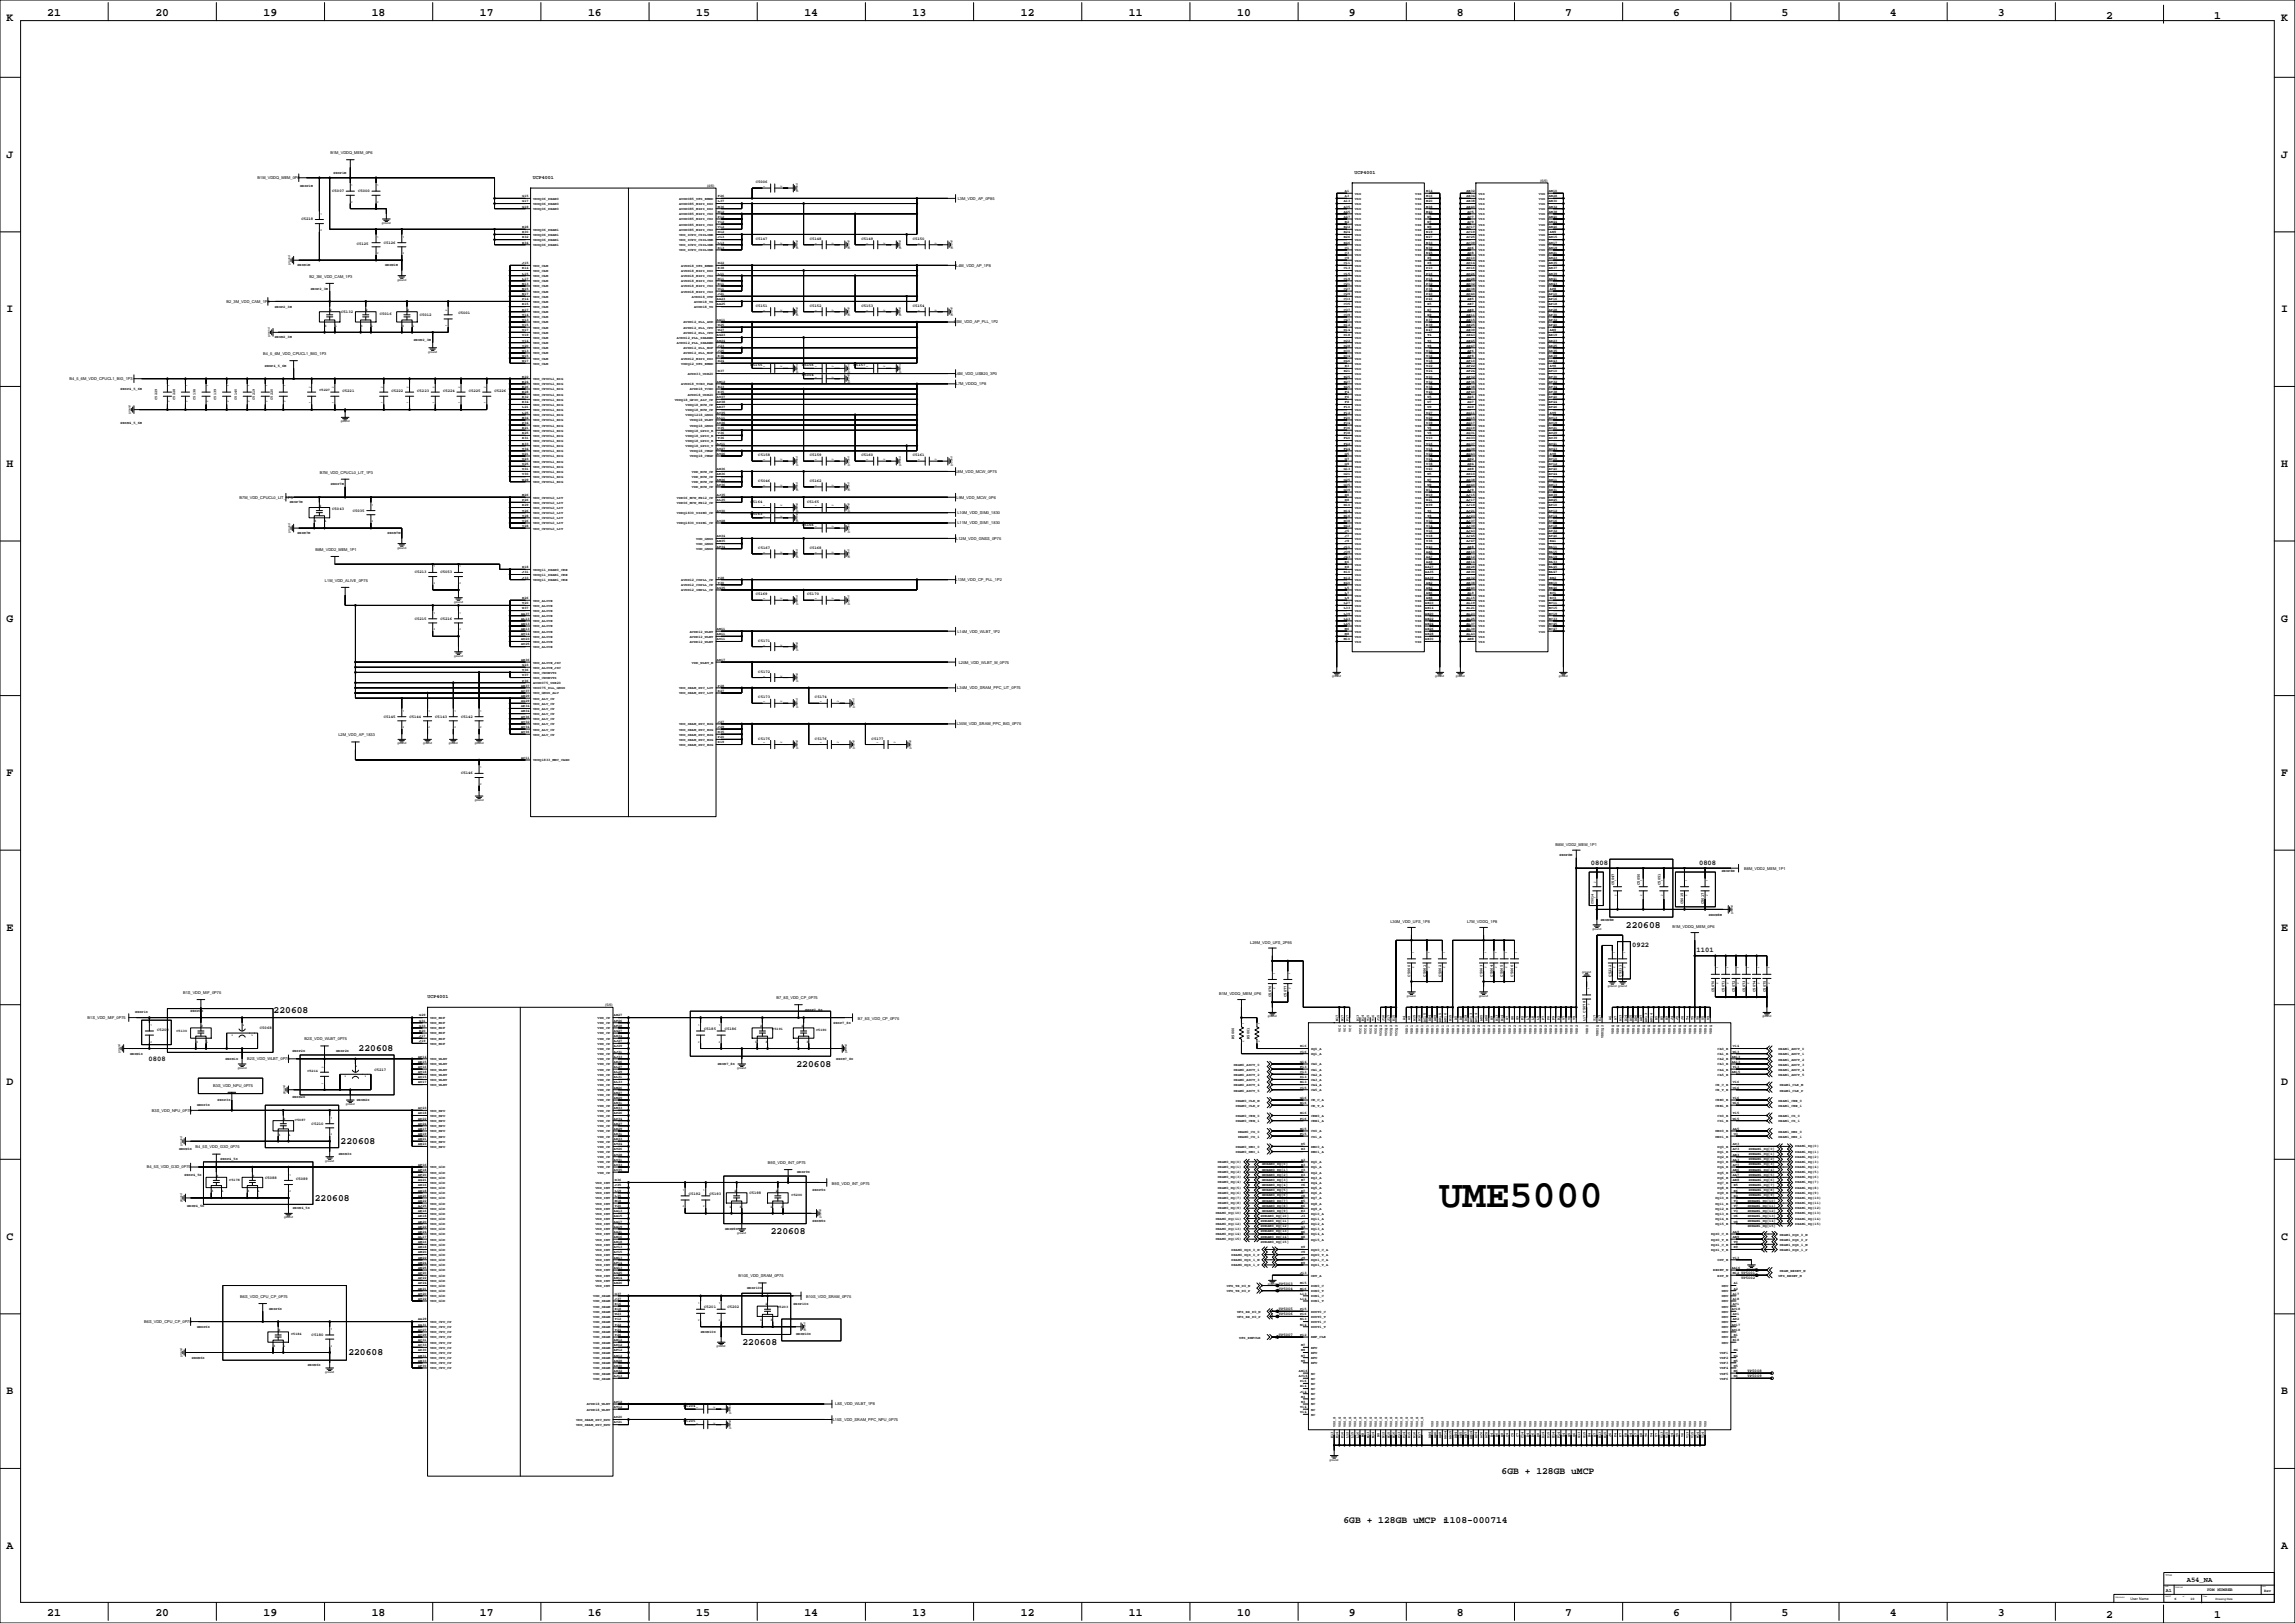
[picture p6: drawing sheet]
<svg xmlns="http://www.w3.org/2000/svg" width="2263mm" height="1600mm" viewBox="0 0 2263 1600" stroke-linecap="round" stroke-linejoin="round" font-family="sans-serif">
<defs><g id="words">
<text font-size="38.5" x="1419" y="1190">UME5000</text>
<g font-size="11.3">
<text x="47" y="16">21</text>
<text x="153" y="16">20</text>
<text x="260" y="16">19</text>
<text x="367" y="16">18</text>
<text x="473" y="16">17</text>
<text x="580" y="16">16</text>
<text x="686" y="16">15</text>
<text x="793" y="16">14</text>
<text x="900" y="16">13</text>
<text x="1006" y="16">12</text>
<text x="1113" y="16">11</text>
<text x="1220" y="16">10</text>
<text x="1330" y="16">9</text>
<text x="1436" y="16">8</text>
<text x="1543" y="16">7</text>
<text x="1650" y="16">6</text>
<text x="1756" y="16">5</text>
<text x="1863" y="16">4</text>
<text x="1970" y="16">3</text>
<text x="7" y="21">K</text>
<text x="2076" y="18">2</text>
<text x="2183" y="18">1</text>
<text x="2249" y="21">K</text>
<text x="7" y="156">J</text>
<text x="2249" y="156">J</text>
<text x="7" y="308">I</text>
<text x="2249" y="308">I</text>
<text x="7" y="460">H</text>
<text x="2249" y="460">H</text>
<text x="7" y="613">G</text>
<text x="2249" y="613">G</text>
<text x="7" y="765">F</text>
<text x="2249" y="765">F</text>
<text x="7" y="917">E</text>
<text x="2249" y="917">E</text>
<text x="7" y="1070">D</text>
<text x="2249" y="1070">D</text>
<text x="7" y="1222">C</text>
<text x="2249" y="1222">C</text>
<text x="7" y="1374">B</text>
<text x="2249" y="1374">B</text>
<text x="7" y="1527">A</text>
<text x="2249" y="1527">A</text>
<text x="47" y="1593">21</text>
<text x="153" y="1593">20</text>
<text x="260" y="1593">19</text>
<text x="367" y="1593">18</text>
<text x="473" y="1593">17</text>
<text x="580" y="1593">16</text>
<text x="686" y="1593">15</text>
<text x="793" y="1593">14</text>
<text x="900" y="1593">13</text>
<text x="1006" y="1593">12</text>
<text x="1113" y="1593">11</text>
<text x="1220" y="1593">10</text>
<text x="1330" y="1593">9</text>
<text x="1436" y="1593">8</text>
<text x="1543" y="1593">7</text>
<text x="1650" y="1593">6</text>
<text x="1756" y="1593">5</text>
<text x="1863" y="1593">4</text>
<text x="1970" y="1593">3</text>
<text x="2076" y="1595">2</text>
<text x="2183" y="1595">1</text>
</g>
<g font-size="9.5">
<text x="1603" y="914">220608</text>
<text x="270" y="998">220608</text>
<text x="354" y="1036">220608</text>
<text x="785" y="1051">220608</text>
<text x="336" y="1128">220608</text>
<text x="310" y="1184">220608</text>
<text x="760" y="1217">220608</text>
<text x="732" y="1326">220608</text>
<text x="343" y="1336">220608</text>
<text x="1480" y="1453">6GB + 128GB uMCP</text>
<text x="1325" y="1501">6GB + 128GB uMCP :1108-000714</text>
</g>
<g font-size="7.1">
<text x="1569" y="853">0808</text>
<text x="1675" y="853">0808</text>
<text x="1609" y="934">0922</text>
<text x="1673" y="938">1101</text>
<text x="146" y="1046">0808</text>
<text x="2156" y="1559">A54_NA</text>
</g>
<g font-size="4.9">
<text x="1336" y="172">UCP4001</text>
<text x="525" y="177">UCP4001</text>
<text x="421" y="984">UCP4001</text>
<text x="2135" y="1569">A1</text>
</g>
<text font-size="4.2" x="2176" y="1568">PDM NUMBER</text>
<g font-size="3.9">
<text x="326" y="152">B1M_VDDQ_MEM_0P6</text>
<text x="254" y="177">B1M_VDDQ_MEM_0P6</text>
<text x="745" y="180">C5006</text>
<text x="328" y="189">C5007</text>
<text x="353" y="189">C5000</text>
<text x="944" y="197">L3M_VDD_AP_0P85</text>
<text x="297" y="217">C5218</text>
<text x="745" y="236">C5147</text>
<text x="798" y="236">C5148</text>
<text x="849" y="236">C5149</text>
<text x="900" y="236">C5150</text>
<text x="352" y="241">C5125</text>
<text x="378" y="240">C5126</text>
<text x="943" y="263">L4M_VDD_AP_1P8</text>
<text x="305" y="274">B2_3M_VDD_CAM_1P3</text>
<text x="223" y="299">B2_3M_VDD_CAM_1P3</text>
<text x="745" y="302">C5151</text>
<text x="798" y="302">C5152</text>
<text x="849" y="302">C5153</text>
<text x="900" y="302">C5154</text>
<text x="336" y="309">C5132</text>
<text x="375" y="310">C5016</text>
<text x="414" y="311">C5012</text>
<text x="452" y="309">C5001</text>
<text x="941" y="319">L5M_VDD_AP_PLL_1P2</text>
<text x="260" y="350">B4_5_6M_VDD_CPUCL1_BIG_1P3</text>
<text x="740" y="361">C5155</text>
<text x="791" y="361">C5156</text>
<text x="842" y="361">C5157</text>
<text x="791" y="371">C5004</text>
<text x="942" y="370">L6M_VDD_USB20_3P0</text>
<text x="69" y="375">B4_5_6M_VDD_CPUCL1_BIG_1P3</text>
<text x="942" y="380">L7M_VDDQ_1P8</text>
<text x="338" y="386">C5221</text>
<text x="386" y="386">C5222</text>
<text x="411" y="386">C5223</text>
<text x="437" y="386">C5224</text>
<text x="462" y="386">C5225</text>
<text x="488" y="386">C5226</text>
<text x="748" y="450">C5158</text>
<text x="798" y="450">C5159</text>
<text x="849" y="450">C5160</text>
<text x="900" y="450">C5161</text>
<text x="315" y="467">B7M_VDD_CPUCL0_LIT_1P3</text>
<text x="942" y="466">L8M_VDD_MCW_0P75</text>
<text x="748" y="475">C5046</text>
<text x="798" y="475">C5162</text>
<text x="236" y="492">B7M_VDD_CPUCL0_LIT_1P3</text>
<text x="943" y="492">L9M_VDD_MCW_0P6</text>
<text x="740" y="495">C5164</text>
<text x="796" y="495">C5165</text>
<text x="328" y="503">C5043</text>
<text x="348" y="504">C5035</text>
<text x="740" y="508">C5163</text>
<text x="944" y="507">L10M_VDD_SIM0_1830</text>
<text x="791" y="518">C5166</text>
<text x="944" y="517">L11M_VDD_SIM1_1830</text>
<text x="943" y="532">L12M_VDD_GNSS_0P75</text>
<text x="311" y="543">B8M_VDD2_MEM_1P1</text>
<text x="748" y="541">C5167</text>
<text x="798" y="541">C5168</text>
<text x="409" y="565">C5213</text>
<text x="434" y="565">C5053</text>
<text x="320" y="574">L1M_VDD_ALIVE_0P75</text>
<text x="942" y="573">L13M_VDD_CP_PLL_1P2</text>
<text x="745" y="587">C5169</text>
<text x="796" y="587">C5170</text>
<text x="409" y="611">C5215</text>
<text x="434" y="611">C5216</text>
<text x="944" y="624">L14M_VDD_WLBT_1P2</text>
<text x="748" y="633">C5171</text>
<text x="945" y="654">L20M_VDD_WLBT_M_0P75</text>
<text x="748" y="663">C5172</text>
<text x="944" y="679">L34M_VDD_SRAM_PPC_LIT_0P75</text>
<text x="748" y="688">C5173</text>
<text x="804" y="688">C5174</text>
<text x="378" y="707">C5145</text>
<text x="404" y="707">C5144</text>
<text x="429" y="707">C5143</text>
<text x="455" y="707">C5142</text>
<text x="943" y="715">L35M_VDD_SRAM_PPC_BIG_0P75</text>
<text x="334" y="726">L2M_VDD_AP_1833</text>
<text x="748" y="729">C5175</text>
<text x="804" y="729">C5176</text>
<text x="859" y="729">C5177</text>
<text x="455" y="763">C5146</text>
<text x="1534" y="834">B8M_VDD2_MEM_1P1</text>
<text x="1720" y="857">B8M_VDD2_MEM_1P1</text>
<text x="1591" y="873" transform="rotate(-90 1591 873)">C5047</text>
<text x="1617" y="873" transform="rotate(-90 1617 873)">C5050</text>
<text x="1637" y="873" transform="rotate(-90 1637 873)">C5051</text>
<text x="1660" y="892" transform="rotate(-90 1660 892)">C5015</text>
<text x="1680" y="892" transform="rotate(-90 1680 892)">C5017</text>
<text x="1371" y="910">L30M_VDD_UFS_1P8</text>
<text x="1446" y="910">L7M_VDDQ_1P8</text>
<text x="1649" y="915">B1M_VDDQ_MEM_0P6</text>
<text x="1233" y="930">L29M_VDD_UFS_2P95</text>
<text x="1390" y="963" transform="rotate(-90 1390 963)">C5060</text>
<text x="1406" y="963" transform="rotate(-90 1406 963)">C5061</text>
<text x="1421" y="963" transform="rotate(-90 1421 963)">C5062</text>
<text x="1462" y="963" transform="rotate(-90 1462 963)">C5063</text>
<text x="1472" y="963" transform="rotate(-90 1472 963)">C5064</text>
<text x="1482" y="963" transform="rotate(-90 1482 963)">C5065</text>
<text x="1492" y="963" transform="rotate(-90 1492 963)">C5066</text>
<text x="1588" y="963" transform="rotate(-90 1588 963)">C5212</text>
<text x="1599" y="963" transform="rotate(-90 1599 963)">C5211</text>
<text x="1690" y="978" transform="rotate(-90 1690 978)">C5070</text>
<text x="1700" y="978" transform="rotate(-90 1700 978)">C5071</text>
<text x="1710" y="978" transform="rotate(-90 1710 978)">C5072</text>
<text x="1721" y="978" transform="rotate(-90 1721 978)">C5073</text>
<text x="1731" y="978" transform="rotate(-90 1731 978)">C5074</text>
<text x="1741" y="978" transform="rotate(-90 1741 978)">C5075</text>
<text x="180" y="980">B1S_VDD_MIF_0P75</text>
<text x="1202" y="981">B1M_VDDQ_MEM_0P6</text>
<text x="1253" y="983" transform="rotate(-90 1253 983)">C5076</text>
<text x="1269" y="983" transform="rotate(-90 1269 983)">C5077</text>
<text x="766" y="985">B7_8S_VDD_CP_0P75</text>
<text x="86" y="1004">B1S_VDD_MIF_0P75</text>
<text x="846" y="1005">B7_8S_VDD_CP_0P75</text>
<text x="155" y="1016">C5209</text>
<text x="256" y="1015">C5068</text>
<text x="694" y="1015">C5185</text>
<text x="715" y="1015">C5186</text>
<text x="300" y="1026">B2S_VDD_WLBT_0P75</text>
<text x="1217" y="1024" transform="rotate(-90 1217 1024)">R5000</text>
<text x="1232" y="1024" transform="rotate(-90 1232 1024)">R5001</text>
<text x="244" y="1045">B2S_VDD_WLBT_0P75</text>
<text x="369" y="1055">C5217</text>
<text x="210" y="1071">B3S_VDD_NPU_0P75</text>
<text x="150" y="1096">B3S_VDD_NPU_0P75</text>
<text x="307" y="1109">C5210</text>
<text x="193" y="1132">B4_5S_VDD_G3D_0P75</text>
<text x="145" y="1152">B4_5S_VDD_G3D_0P75</text>
<text x="757" y="1147">B9S_VDD_INT_0P75</text>
<text x="261" y="1162">C5088</text>
<text x="292" y="1163">C5089</text>
<text x="820" y="1168">B9S_VDD_INT_0P75</text>
<text x="679" y="1178">C5192</text>
<text x="699" y="1178">C5193</text>
<text x="739" y="1177">C5198</text>
<text x="728" y="1259">B10S_VDD_SRAM_0P75</text>
<text x="1717" y="1261">TP5002</text>
<text x="1261" y="1266">TP5003</text>
<text x="1261" y="1271">TP5004</text>
<text x="237" y="1279">B6S_VDD_CPU_CP_0P75</text>
<text x="795" y="1279">B10S_VDD_SRAM_0P75</text>
<text x="694" y="1289">C5201</text>
<text x="717" y="1289">C5202</text>
<text x="1261" y="1292">TP5005</text>
<text x="1261" y="1297">TP5006</text>
<text x="142" y="1304">B6S_VDD_CPU_CP_0P75</text>
<text x="307" y="1317">C5180</text>
<text x="1261" y="1317">TP5007</text>
<text x="1723" y="1353">TP5008</text>
<text x="1723" y="1358">TP5009</text>
<text x="823" y="1385">L8S_VDD_WLBT_1P8</text>
<text x="674" y="1387">C5204</text>
<text x="674" y="1402">C5205</text>
<text x="821" y="1401">L15S_VDD_SRAM_PPC_NPU_0P75</text>
<text x="2232" y="1569">Rev</text>
</g>
<g font-size="3.5">
<text x="329" y="171">@RSP1M</text>
<text x="1519" y="179">(6/6)</text>
<text x="296" y="184">@RSP1M</text>
<text x="697" y="184">(4/6)</text>
<text x="1326" y="189">A1</text>
<text x="1336" y="192">VSS</text>
<text x="1395" y="192">VSS</text>
<text x="1406" y="189">M14</text>
<text x="1446" y="189">AB32</text>
<text x="1458" y="192">VSS</text>
<text x="1517" y="192">VSS</text>
<text x="1527" y="189">AM10</text>
<text x="515" y="194">G15</text>
<text x="526" y="197">VDDQ06_DRAM0</text>
<text x="670" y="197">AVDD085_UFS_EMBD</text>
<text x="708" y="194">F26</text>
<text x="1326" y="194">A3</text>
<text x="1336" y="197">VSS</text>
<text x="1395" y="197">VSS</text>
<text x="1406" y="194">M16</text>
<text x="1446" y="194">AB34</text>
<text x="1458" y="197">VSS</text>
<text x="1517" y="197">VSS</text>
<text x="1527" y="194">AM28</text>
<text x="515" y="199">G17</text>
<text x="526" y="202">VDDQ06_DRAM0</text>
<text x="670" y="202">AVDD085_MIPI_DSI</text>
<text x="708" y="199">L37</text>
<text x="1325" y="199">A13</text>
<text x="1336" y="202">VSS</text>
<text x="1395" y="202">VSS</text>
<text x="1406" y="199">M20</text>
<text x="1446" y="199">AB38</text>
<text x="1458" y="202">VSS</text>
<text x="1517" y="202">VSS</text>
<text x="1527" y="199">AM30</text>
<text x="515" y="205">G19</text>
<text x="526" y="207">VDDQ06_DRAM0</text>
<text x="670" y="207">AVDD085_MIPI_DSI</text>
<text x="708" y="205">M36</text>
<text x="708" y="210">M12</text>
<text x="1325" y="205">A35</text>
<text x="1325" y="210">A45</text>
<text x="1336" y="207">VSS</text>
<text x="1395" y="207">VSS</text>
<text x="1406" y="210">M40</text>
<text x="1406" y="205">M38</text>
<text x="1446" y="205">AB40</text>
<text x="1447" y="210">AC5</text>
<text x="1458" y="207">VSS</text>
<text x="1517" y="207">VSS</text>
<text x="1527" y="205">AM32</text>
<text x="1527" y="210">AM38</text>
<text x="670" y="212">AVDD085_MIPI_CSI</text>
<text x="708" y="215">P12</text>
<text x="1325" y="215">A47</text>
<text x="1336" y="212">VSS</text>
<text x="1395" y="212">VSS</text>
<text x="1407" y="215">N5</text>
<text x="1447" y="215">AC7</text>
<text x="1458" y="212">VSS</text>
<text x="1517" y="212">VSS</text>
<text x="1527" y="215">AM40</text>
<text x="670" y="217">AVDD085_MIPI_CSI</text>
<text x="708" y="220">T12</text>
<text x="1326" y="220">B2</text>
<text x="1336" y="217">VSS</text>
<text x="1395" y="217">VSS</text>
<text x="1407" y="220">N7</text>
<text x="1447" y="220">AC9</text>
<text x="1458" y="217">VSS</text>
<text x="1517" y="217">VSS</text>
<text x="1527" y="220">AM44</text>
<text x="515" y="225">H28</text>
<text x="526" y="227">VDDQ06_DRAM1</text>
<text x="670" y="222">AVDD085_MIPI_CSI</text>
<text x="670" y="227">AVDD085_MIPI_CSI</text>
<text x="708" y="225">V12</text>
<text x="1325" y="225">B22</text>
<text x="1336" y="222">VSS</text>
<text x="1336" y="227">VSS</text>
<text x="1395" y="222">VSS</text>
<text x="1395" y="227">VSS</text>
<text x="1407" y="225">N9</text>
<text x="1446" y="225">AC17</text>
<text x="1458" y="227">VSS</text>
<text x="1458" y="222">VSS</text>
<text x="1517" y="227">VSS</text>
<text x="1517" y="222">VSS</text>
<text x="1527" y="225">AM46</text>
<text x="515" y="230">H30</text>
<text x="526" y="233">VDDQ06_DRAM1</text>
<text x="670" y="233">VDD_ICPU_CSILINK</text>
<text x="708" y="230">H12</text>
<text x="1325" y="230">B24</text>
<text x="1336" y="233">VSS</text>
<text x="1395" y="233">VSS</text>
<text x="1406" y="230">N19</text>
<text x="1446" y="230">AC19</text>
<text x="1458" y="233">VSS</text>
<text x="1517" y="233">VSS</text>
<text x="1528" y="230">AN9</text>
<text x="515" y="235">H32</text>
<text x="526" y="238">VDDQ06_DRAM1</text>
<text x="670" y="238">VDD_ICPU_CSILINK</text>
<text x="708" y="235">J13</text>
<text x="1325" y="235">B26</text>
<text x="1336" y="238">VSS</text>
<text x="1395" y="238">VSS</text>
<text x="1406" y="235">N27</text>
<text x="1446" y="235">AC25</text>
<text x="1458" y="238">VSS</text>
<text x="1517" y="238">VSS</text>
<text x="1527" y="235">AN15</text>
<text x="515" y="240">H34</text>
<text x="526" y="243">VDDQ06_DRAM1</text>
<text x="670" y="243">VDD_ICPU_CSILINK</text>
<text x="708" y="245">R13</text>
<text x="708" y="240">L13</text>
<text x="1325" y="240">B46</text>
<text x="1326" y="245">C1</text>
<text x="1336" y="243">VSS</text>
<text x="1395" y="243">VSS</text>
<text x="1406" y="240">N33</text>
<text x="1406" y="245">N39</text>
<text x="1446" y="240">AC39</text>
<text x="1447" y="245">AD6</text>
<text x="1458" y="243">VSS</text>
<text x="1517" y="243">VSS</text>
<text x="1527" y="245">AN19</text>
<text x="1527" y="240">AN17</text>
<text x="670" y="248">VDD_ICPU_CSILINK</text>
<text x="1326" y="250">C3</text>
<text x="1336" y="248">VSS</text>
<text x="1395" y="248">VSS</text>
<text x="1406" y="250">N45</text>
<text x="1447" y="250">AD8</text>
<text x="1458" y="248">VSS</text>
<text x="1517" y="248">VSS</text>
<text x="1527" y="250">AN21</text>
<text x="1326" y="255">C9</text>
<text x="1336" y="253">VSS</text>
<text x="1336" y="258">VSS</text>
<text x="1395" y="253">VSS</text>
<text x="1395" y="258">VSS</text>
<text x="1407" y="255">P6</text>
<text x="1446" y="255">AD10</text>
<text x="1458" y="258">VSS</text>
<text x="1458" y="253">VSS</text>
<text x="1517" y="258">VSS</text>
<text x="1517" y="253">VSS</text>
<text x="1527" y="255">AN23</text>
<text x="293" y="263">@RSN1M</text>
<text x="380" y="263">@RSN1M</text>
<text x="515" y="260">J15</text>
<text x="526" y="263">VDD_CAM</text>
<text x="672" y="263">AVDD18_UFS_EMBD</text>
<text x="708" y="260">H22</text>
<text x="1325" y="260">C11</text>
<text x="1336" y="263">VSS</text>
<text x="1395" y="263">VSS</text>
<text x="1407" y="260">P8</text>
<text x="1446" y="260">AD14</text>
<text x="1458" y="263">VSS</text>
<text x="1517" y="263">VSS</text>
<text x="1527" y="260">AN35</text>
<text x="515" y="266">K14</text>
<text x="526" y="268">VDD_CAM</text>
<text x="672" y="268">AVDD18_MIPI_DSI</text>
<text x="708" y="266">K38</text>
<text x="1325" y="266">C13</text>
<text x="1336" y="268">VSS</text>
<text x="1395" y="268">VSS</text>
<text x="1406" y="266">P10</text>
<text x="1446" y="266">AD16</text>
<text x="1458" y="268">VSS</text>
<text x="1517" y="268">VSS</text>
<text x="1527" y="266">AN37</text>
<text x="515" y="271">L15</text>
<text x="515" y="276">L17</text>
<text x="526" y="273">VDD_CAM</text>
<text x="672" y="273">AVDD18_MIPI_CSI</text>
<text x="708" y="271">L11</text>
<text x="708" y="276">N11</text>
<text x="1325" y="276">C19</text>
<text x="1325" y="271">C15</text>
<text x="1336" y="273">VSS</text>
<text x="1395" y="273">VSS</text>
<text x="1406" y="276">P18</text>
<text x="1406" y="271">P16</text>
<text x="1446" y="271">AD26</text>
<text x="1446" y="276">AD28</text>
<text x="1458" y="273">VSS</text>
<text x="1517" y="273">VSS</text>
<text x="1527" y="271">AN39</text>
<text x="1527" y="276">AN41</text>
<text x="515" y="281">N13</text>
<text x="526" y="278">VDD_CAM</text>
<text x="672" y="278">AVDD18_MIPI_CSI</text>
<text x="708" y="281">R11</text>
<text x="1325" y="281">C21</text>
<text x="1336" y="278">VSS</text>
<text x="1395" y="278">VSS</text>
<text x="1406" y="281">P32</text>
<text x="1446" y="281">AD32</text>
<text x="1458" y="278">VSS</text>
<text x="1517" y="278">VSS</text>
<text x="1527" y="281">AN43</text>
<text x="306" y="285">@RSP2_3M</text>
<text x="515" y="286">N15</text>
<text x="526" y="283">VDD_CAM</text>
<text x="672" y="283">AVDD18_MIPI_CSI</text>
<text x="708" y="286">U11</text>
<text x="1325" y="286">C27</text>
<text x="1336" y="283">VSS</text>
<text x="1395" y="283">VSS</text>
<text x="1406" y="286">P38</text>
<text x="1446" y="286">AD38</text>
<text x="1458" y="283">VSS</text>
<text x="1517" y="283">VSS</text>
<text x="1528" y="286">AP8</text>
<text x="515" y="291">N17</text>
<text x="526" y="288">VDD_CAM</text>
<text x="526" y="293">VDD_CAM</text>
<text x="672" y="288">AVDD18_MIPI_CSI</text>
<text x="682" y="293">AVDD18_OTP</text>
<text x="708" y="291">J21</text>
<text x="1325" y="291">C29</text>
<text x="1336" y="288">VSS</text>
<text x="1336" y="293">VSS</text>
<text x="1395" y="288">VSS</text>
<text x="1395" y="293">VSS</text>
<text x="1406" y="291">P40</text>
<text x="1446" y="291">AD40</text>
<text x="1458" y="288">VSS</text>
<text x="1458" y="293">VSS</text>
<text x="1517" y="288">VSS</text>
<text x="1517" y="293">VSS</text>
<text x="1527" y="291">AP10</text>
<text x="515" y="296">P14</text>
<text x="526" y="299">VDD_CAM</text>
<text x="684" y="299">AVDD18_TS</text>
<text x="707" y="296">AA23</text>
<text x="1325" y="296">C33</text>
<text x="1336" y="299">VSS</text>
<text x="1395" y="299">VSS</text>
<text x="1406" y="296">P46</text>
<text x="1447" y="296">AE5</text>
<text x="1458" y="299">VSS</text>
<text x="1517" y="299">VSS</text>
<text x="1527" y="296">AP16</text>
<text x="271" y="303">@RSP2_3M</text>
<text x="515" y="301">R15</text>
<text x="526" y="304">VDD_CAM</text>
<text x="684" y="304">AVDD18_TS</text>
<text x="707" y="301">AA25</text>
<text x="1325" y="301">C35</text>
<text x="1336" y="304">VSS</text>
<text x="1395" y="304">VSS</text>
<text x="1407" y="301">R5</text>
<text x="1447" y="301">AE7</text>
<text x="1458" y="304">VSS</text>
<text x="1517" y="304">VSS</text>
<text x="1527" y="301">AP18</text>
<text x="325" y="306">2</text>
<text x="361" y="306">2</text>
<text x="401" y="306">2</text>
<text x="515" y="306">R17</text>
<text x="515" y="311">T14</text>
<text x="526" y="309">VDD_CAM</text>
<text x="1325" y="306">C37</text>
<text x="1325" y="311">C39</text>
<text x="1336" y="309">VSS</text>
<text x="1395" y="309">VSS</text>
<text x="1407" y="311">R9</text>
<text x="1407" y="306">R7</text>
<text x="1446" y="311">AE11</text>
<text x="1447" y="306">AE9</text>
<text x="1458" y="309">VSS</text>
<text x="1517" y="309">VSS</text>
<text x="1527" y="306">AP28</text>
<text x="1527" y="311">AP30</text>
<text x="515" y="316">U13</text>
<text x="526" y="314">VDD_CAM</text>
<text x="707" y="316">AA11</text>
<text x="1325" y="316">C47</text>
<text x="1336" y="314">VSS</text>
<text x="1395" y="314">VSS</text>
<text x="1406" y="316">R37</text>
<text x="1446" y="316">AE15</text>
<text x="1458" y="314">VSS</text>
<text x="1517" y="314">VSS</text>
<text x="1527" y="316">AP32</text>
<text x="320" y="322">3</text>
<text x="330" y="322">1</text>
<text x="356" y="322">3</text>
<text x="366" y="322">1</text>
<text x="396" y="322">3</text>
<text x="406" y="322">1</text>
<text x="515" y="321">U15</text>
<text x="526" y="319">VDD_CAM</text>
<text x="526" y="324">VDD_CAM</text>
<text x="674" y="319">AVDD12_PLL_AUD</text>
<text x="674" y="324">AVDD12_PLL_CPU</text>
<text x="708" y="321">W25</text>
<text x="1325" y="321">D12</text>
<text x="1336" y="324">VSS</text>
<text x="1336" y="319">VSS</text>
<text x="1395" y="319">VSS</text>
<text x="1395" y="324">VSS</text>
<text x="1406" y="321">R39</text>
<text x="1446" y="321">AE25</text>
<text x="1458" y="319">VSS</text>
<text x="1458" y="324">VSS</text>
<text x="1517" y="324">VSS</text>
<text x="1517" y="319">VSS</text>
<text x="1527" y="321">AP40</text>
<text x="515" y="326">U17</text>
<text x="526" y="329">VDD_CAM</text>
<text x="674" y="329">AVDD12_PLL_CPU</text>
<text x="708" y="326">W27</text>
<text x="1325" y="326">D14</text>
<text x="1336" y="329">VSS</text>
<text x="1395" y="329">VSS</text>
<text x="1406" y="326">R47</text>
<text x="1446" y="326">AE39</text>
<text x="1458" y="329">VSS</text>
<text x="1517" y="329">VSS</text>
<text x="1528" y="326">AR9</text>
<text x="271" y="334">@RSN2_3M</text>
<text x="515" y="332">U19</text>
<text x="526" y="334">VDD_CAM</text>
<text x="667" y="334">AVDD12_PLL_SHARED</text>
<text x="707" y="332">AG23</text>
<text x="1325" y="332">D18</text>
<text x="1336" y="334">VSS</text>
<text x="1395" y="334">VSS</text>
<text x="1407" y="332">T4</text>
<text x="1446" y="332">AE43</text>
<text x="1458" y="334">VSS</text>
<text x="1517" y="334">VSS</text>
<text x="1527" y="332">AR19</text>
<text x="408" y="336">@RSN2_3M</text>
<text x="515" y="337">V14</text>
<text x="515" y="342">V20</text>
<text x="526" y="339">VDD_CAM</text>
<text x="667" y="339">AVDD12_PLL_SHARED</text>
<text x="707" y="337">AH24</text>
<text x="708" y="342">J23</text>
<text x="1325" y="342">D28</text>
<text x="1325" y="337">D22</text>
<text x="1336" y="339">VSS</text>
<text x="1395" y="339">VSS</text>
<text x="1407" y="342">T8</text>
<text x="1407" y="337">T6</text>
<text x="1446" y="342">AE47</text>
<text x="1446" y="337">AE45</text>
<text x="1458" y="339">VSS</text>
<text x="1517" y="339">VSS</text>
<text x="1527" y="337">AR23</text>
<text x="1527" y="342">AR25</text>
<text x="515" y="347">W13</text>
<text x="526" y="344">VDD_CAM</text>
<text x="674" y="344">AVDD12_PLL_MIF</text>
<text x="708" y="347">J25</text>
<text x="1325" y="347">D30</text>
<text x="1336" y="344">VSS</text>
<text x="1395" y="344">VSS</text>
<text x="1406" y="347">T10</text>
<text x="1447" y="347">AF6</text>
<text x="1458" y="344">VSS</text>
<text x="1517" y="344">VSS</text>
<text x="1527" y="347">AR35</text>
<text x="515" y="352">W15</text>
<text x="526" y="349">VDD_CAM</text>
<text x="674" y="349">AVDD12_PLL_MIF</text>
<text x="708" y="352">K36</text>
<text x="1325" y="352">D34</text>
<text x="1336" y="349">VSS</text>
<text x="1395" y="349">VSS</text>
<text x="1406" y="352">T16</text>
<text x="1447" y="352">AF8</text>
<text x="1458" y="349">VSS</text>
<text x="1517" y="349">VSS</text>
<text x="1527" y="352">AR39</text>
<text x="515" y="357">W17</text>
<text x="526" y="359">VDD_CAM</text>
<text x="526" y="354">VDD_CAM</text>
<text x="672" y="359">VDDQ12_UFS_EMBD</text>
<text x="672" y="354">AVDD12_MIPI_DSI</text>
<text x="708" y="357">H24</text>
<text x="1325" y="357">D46</text>
<text x="1336" y="359">VSS</text>
<text x="1336" y="354">VSS</text>
<text x="1395" y="354">VSS</text>
<text x="1395" y="359">VSS</text>
<text x="1406" y="357">T18</text>
<text x="1446" y="357">AF10</text>
<text x="1458" y="359">VSS</text>
<text x="1458" y="354">VSS</text>
<text x="1517" y="354">VSS</text>
<text x="1517" y="359">VSS</text>
<text x="1527" y="357">AR43</text>
<text x="261" y="362">@RSP4_5_6M</text>
<text x="1326" y="362">E3</text>
<text x="1336" y="365">VSS</text>
<text x="1395" y="365">VSS</text>
<text x="1406" y="362">T22</text>
<text x="1446" y="362">AF22</text>
<text x="1458" y="365">VSS</text>
<text x="1517" y="365">VSS</text>
<text x="1528" y="362">AT8</text>
<text x="678" y="370">AVDD33_USB20</text>
<text x="708" y="367">N37</text>
<text x="1325" y="367">E21</text>
<text x="1336" y="370">VSS</text>
<text x="1395" y="370">VSS</text>
<text x="1406" y="367">T24</text>
<text x="1446" y="367">AF24</text>
<text x="1458" y="370">VSS</text>
<text x="1517" y="370">VSS</text>
<text x="1527" y="367">AT10</text>
<text x="515" y="372">K22</text>
<text x="515" y="377">K24</text>
<text x="526" y="375">VDD_CPUCL1_BIG</text>
<text x="707" y="377">AM12</text>
<text x="1325" y="372">E25</text>
<text x="1325" y="377">E27</text>
<text x="1336" y="375">VSS</text>
<text x="1395" y="375">VSS</text>
<text x="1406" y="377">T32</text>
<text x="1406" y="372">T30</text>
<text x="1446" y="377">AF36</text>
<text x="1446" y="372">AF32</text>
<text x="1458" y="375">VSS</text>
<text x="1517" y="375">VSS</text>
<text x="1527" y="372">AT30</text>
<text x="1527" y="377">AT32</text>
<text x="515" y="382">K26</text>
<text x="526" y="380">VDD_CPUCL1_BIG</text>
<text x="672" y="380">AVDD18_TCXO_FAR</text>
<text x="708" y="382">E23</text>
<text x="1325" y="382">E45</text>
<text x="1336" y="380">VSS</text>
<text x="1395" y="380">VSS</text>
<text x="1406" y="382">T38</text>
<text x="1446" y="382">AF38</text>
<text x="1458" y="380">VSS</text>
<text x="1517" y="380">VSS</text>
<text x="1527" y="382">AT34</text>
<text x="119" y="384">@RSP4_5_6M</text>
<text x="315" y="385">C5227</text>
<text x="515" y="387">K28</text>
<text x="526" y="385">VDD_CPUCL1_BIG</text>
<text x="526" y="390">VDD_CPUCL1_BIG</text>
<text x="678" y="390">AVDD18_USB20</text>
<text x="680" y="385">AVDD18_TCXO</text>
<text x="708" y="387">R35</text>
<text x="1326" y="387">F4</text>
<text x="1336" y="390">VSS</text>
<text x="1336" y="385">VSS</text>
<text x="1395" y="390">VSS</text>
<text x="1395" y="385">VSS</text>
<text x="1406" y="387">T40</text>
<text x="1446" y="387">AF40</text>
<text x="1458" y="390">VSS</text>
<text x="1458" y="385">VSS</text>
<text x="1517" y="385">VSS</text>
<text x="1517" y="390">VSS</text>
<text x="1527" y="387">AT38</text>
<text x="155" y="394" transform="rotate(-90 155 394)">C5229</text>
<text x="173" y="394" transform="rotate(-90 173 394)">C5228</text>
<text x="193" y="394" transform="rotate(-90 193 394)">C5138</text>
<text x="213" y="394" transform="rotate(-90 213 394)">C5139</text>
<text x="234" y="394" transform="rotate(-90 234 394)">C5140</text>
<text x="251" y="394" transform="rotate(-90 251 394)">C5219</text>
<text x="269" y="394" transform="rotate(-90 269 394)">C5220</text>
<text x="515" y="392">K32</text>
<text x="526" y="395">VDD_CPUCL1_BIG</text>
<text x="665" y="395">VDDQ18_GPIO_ALV_CP</text>
<text x="707" y="392">AU37</text>
<text x="1326" y="392">F6</text>
<text x="1336" y="395">VSS</text>
<text x="1395" y="395">VSS</text>
<text x="1407" y="392">U5</text>
<text x="1447" y="392">AG5</text>
<text x="1458" y="395">VSS</text>
<text x="1517" y="395">VSS</text>
<text x="1527" y="392">AT40</text>
<text x="515" y="398">K34</text>
<text x="526" y="400">VDD_CPUCL1_BIG</text>
<text x="676" y="400">VDDQ18_MCW_CP</text>
<text x="707" y="398">AP38</text>
<text x="1326" y="398">F8</text>
<text x="1336" y="400">VSS</text>
<text x="1395" y="400">VSS</text>
<text x="1407" y="398">U7</text>
<text x="1447" y="398">AG7</text>
<text x="1458" y="400">VSS</text>
<text x="1517" y="400">VSS</text>
<text x="1527" y="398">AT44</text>
<text x="515" y="408">L25</text>
<text x="515" y="403">L21</text>
<text x="526" y="405">VDD_CPUCL1_BIG</text>
<text x="676" y="405">VDDQ18_MCW_CP</text>
<text x="707" y="408">AC35</text>
<text x="707" y="403">AR37</text>
<text x="1325" y="408">F12</text>
<text x="1325" y="403">F10</text>
<text x="1336" y="405">VSS</text>
<text x="1395" y="405">VSS</text>
<text x="1406" y="408">U27</text>
<text x="1407" y="403">U9</text>
<text x="1446" y="408">AG11</text>
<text x="1447" y="403">AG9</text>
<text x="1458" y="405">VSS</text>
<text x="1517" y="405">VSS</text>
<text x="1527" y="403">AT46</text>
<text x="1528" y="408">AU9</text>
<text x="515" y="413">M34</text>
<text x="526" y="410">VDD_CPUCL1_BIG</text>
<text x="676" y="410">VDDQ1218_GNSS</text>
<text x="707" y="413">AL11</text>
<text x="1325" y="413">F20</text>
<text x="1336" y="410">VSS</text>
<text x="1395" y="410">VSS</text>
<text x="1406" y="413">U29</text>
<text x="1446" y="413">AG15</text>
<text x="1458" y="410">VSS</text>
<text x="1517" y="410">VSS</text>
<text x="1527" y="413">AU13</text>
<text x="119" y="417">@RSN4_5_6M</text>
<text x="515" y="418">P34</text>
<text x="526" y="415">VDD_CPUCL1_BIG</text>
<text x="680" y="415">VDDQ18_WLBT</text>
<text x="707" y="418">AD36</text>
<text x="1325" y="418">F34</text>
<text x="1336" y="415">VSS</text>
<text x="1395" y="415">VSS</text>
<text x="1406" y="418">U39</text>
<text x="1446" y="418">AG17</text>
<text x="1458" y="415">VSS</text>
<text x="1517" y="415">VSS</text>
<text x="1527" y="418">AU19</text>
<text x="515" y="423">R21</text>
<text x="526" y="426">VDD_CPUCL1_BIG</text>
<text x="526" y="420">VDD_CPUCL1_BIG</text>
<text x="676" y="426">VDDQ18_GPIO_B</text>
<text x="680" y="420">VDDQ18_GNSS</text>
<text x="708" y="423">U35</text>
<text x="1325" y="423">F36</text>
<text x="1336" y="426">VSS</text>
<text x="1336" y="420">VSS</text>
<text x="1395" y="426">VSS</text>
<text x="1395" y="420">VSS</text>
<text x="1407" y="423">V6</text>
<text x="1446" y="423">AG19</text>
<text x="1458" y="426">VSS</text>
<text x="1458" y="420">VSS</text>
<text x="1517" y="426">VSS</text>
<text x="1517" y="420">VSS</text>
<text x="1527" y="423">AU21</text>
<text x="515" y="428">R25</text>
<text x="526" y="431">VDD_CPUCL1_BIG</text>
<text x="676" y="431">VDDQ18_GPIO_B</text>
<text x="708" y="428">V36</text>
<text x="1325" y="428">F38</text>
<text x="1336" y="431">VSS</text>
<text x="1395" y="431">VSS</text>
<text x="1407" y="428">V8</text>
<text x="1446" y="428">AG31</text>
<text x="1458" y="431">VSS</text>
<text x="1517" y="431">VSS</text>
<text x="1527" y="428">AU29</text>
<text x="515" y="433">R31</text>
<text x="526" y="436">VDD_CPUCL1_BIG</text>
<text x="676" y="436">VDDQ18_GPIO_B</text>
<text x="708" y="433">Y36</text>
<text x="1325" y="433">F40</text>
<text x="1336" y="436">VSS</text>
<text x="1395" y="436">VSS</text>
<text x="1406" y="433">V10</text>
<text x="1446" y="433">AG33</text>
<text x="1458" y="436">VSS</text>
<text x="1517" y="436">VSS</text>
<text x="1527" y="433">AU39</text>
<text x="515" y="443">T34</text>
<text x="515" y="438">R33</text>
<text x="526" y="441">VDD_CPUCL1_BIG</text>
<text x="676" y="441">VDDQ18_GPIO_T</text>
<text x="707" y="443">AU27</text>
<text x="707" y="438">AJ11</text>
<text x="1325" y="438">F42</text>
<text x="1325" y="443">F44</text>
<text x="1336" y="441">VSS</text>
<text x="1395" y="441">VSS</text>
<text x="1406" y="438">V16</text>
<text x="1406" y="443">V18</text>
<text x="1446" y="443">AG39</text>
<text x="1446" y="438">AG37</text>
<text x="1458" y="441">VSS</text>
<text x="1517" y="441">VSS</text>
<text x="1527" y="438">AU41</text>
<text x="1527" y="443">AU43</text>
<text x="515" y="448">U21</text>
<text x="526" y="446">VDD_CPUCL1_BIG</text>
<text x="680" y="446">VDDQ18_CMGP</text>
<text x="707" y="448">AV26</text>
<text x="1326" y="448">G5</text>
<text x="1336" y="446">VSS</text>
<text x="1395" y="446">VSS</text>
<text x="1406" y="448">V22</text>
<text x="1446" y="448">AG43</text>
<text x="1458" y="446">VSS</text>
<text x="1517" y="446">VSS</text>
<text x="1528" y="448">AV8</text>
<text x="515" y="453">U23</text>
<text x="526" y="456">VDD_CPUCL1_BIG</text>
<text x="526" y="451">VDD_CPUCL1_BIG</text>
<text x="680" y="451">VDDQ18_CMGP</text>
<text x="1326" y="453">G7</text>
<text x="1336" y="451">VSS</text>
<text x="1336" y="456">VSS</text>
<text x="1395" y="451">VSS</text>
<text x="1395" y="456">VSS</text>
<text x="1406" y="453">V24</text>
<text x="1447" y="453">AH2</text>
<text x="1458" y="451">VSS</text>
<text x="1458" y="456">VSS</text>
<text x="1517" y="451">VSS</text>
<text x="1517" y="456">VSS</text>
<text x="1527" y="453">AV10</text>
<text x="515" y="459">U25</text>
<text x="526" y="461">VDD_CPUCL1_BIG</text>
<text x="1326" y="459">G9</text>
<text x="1336" y="461">VSS</text>
<text x="1395" y="461">VSS</text>
<text x="1406" y="459">V38</text>
<text x="1447" y="459">AH4</text>
<text x="1458" y="461">VSS</text>
<text x="1517" y="461">VSS</text>
<text x="1527" y="459">AV12</text>
<text x="515" y="464">U31</text>
<text x="526" y="466">VDD_CPUCL1_BIG</text>
<text x="682" y="466">VDD_MCW_CP</text>
<text x="707" y="464">AH36</text>
<text x="1325" y="464">G13</text>
<text x="1336" y="466">VSS</text>
<text x="1395" y="466">VSS</text>
<text x="1406" y="464">V40</text>
<text x="1447" y="464">AH8</text>
<text x="1458" y="466">VSS</text>
<text x="1517" y="466">VSS</text>
<text x="1527" y="464">AV40</text>
<text x="515" y="469">V30</text>
<text x="515" y="474">W29</text>
<text x="526" y="471">VDD_CPUCL1_BIG</text>
<text x="682" y="471">VDD_MCW_CP</text>
<text x="707" y="474">AM36</text>
<text x="707" y="469">AK36</text>
<text x="1325" y="474">G25</text>
<text x="1325" y="469">G21</text>
<text x="1336" y="471">VSS</text>
<text x="1395" y="471">VSS</text>
<text x="1407" y="469">W5</text>
<text x="1407" y="474">W7</text>
<text x="1446" y="474">AH38</text>
<text x="1446" y="469">AH10</text>
<text x="1458" y="471">VSS</text>
<text x="1517" y="471">VSS</text>
<text x="1527" y="469">AV44</text>
<text x="1527" y="474">AW11</text>
<text x="326" y="478">@RSP7M</text>
<text x="526" y="476">VDD_CPUCL1_BIG</text>
<text x="682" y="476">VDD_MCW_CP</text>
<text x="707" y="479">AP36</text>
<text x="1325" y="479">G35</text>
<text x="1336" y="476">VSS</text>
<text x="1395" y="476">VSS</text>
<text x="1407" y="479">W9</text>
<text x="1446" y="479">AH40</text>
<text x="1458" y="476">VSS</text>
<text x="1517" y="476">VSS</text>
<text x="1527" y="479">AW13</text>
<text x="682" y="481">VDD_MCW_CP</text>
<text x="1325" y="484">G39</text>
<text x="1336" y="481">VSS</text>
<text x="1395" y="481">VSS</text>
<text x="1406" y="484">W11</text>
<text x="1447" y="484">AJ9</text>
<text x="1458" y="481">VSS</text>
<text x="1517" y="481">VSS</text>
<text x="1527" y="484">AW31</text>
<text x="515" y="489">M26</text>
<text x="526" y="492">VDD_CPUCL0_LIT</text>
<text x="667" y="492">VDD06_MCW_FR12_CP</text>
<text x="707" y="489">AJ35</text>
<text x="1326" y="489">H6</text>
<text x="1336" y="492">VSS</text>
<text x="1336" y="486">VSS</text>
<text x="1395" y="492">VSS</text>
<text x="1395" y="486">VSS</text>
<text x="1406" y="489">W19</text>
<text x="1446" y="489">AJ15</text>
<text x="1458" y="492">VSS</text>
<text x="1458" y="486">VSS</text>
<text x="1517" y="486">VSS</text>
<text x="1517" y="492">VSS</text>
<text x="1527" y="489">AW39</text>
<text x="286" y="496">@RSP7M</text>
<text x="515" y="494">P26</text>
<text x="526" y="497">VDD_CPUCL0_LIT</text>
<text x="667" y="497">VDD06_MCW_FR12_CP</text>
<text x="707" y="494">AL35</text>
<text x="1326" y="494">H8</text>
<text x="1336" y="497">VSS</text>
<text x="1395" y="497">VSS</text>
<text x="1406" y="494">W21</text>
<text x="1446" y="494">AJ17</text>
<text x="1458" y="497">VSS</text>
<text x="1517" y="497">VSS</text>
<text x="1527" y="494">AW45</text>
<text x="315" y="499">2</text>
<text x="515" y="499">R29</text>
<text x="526" y="502">VDD_CPUCL0_LIT</text>
<text x="1325" y="499">H10</text>
<text x="1336" y="502">VSS</text>
<text x="1395" y="502">VSS</text>
<text x="1406" y="499">W39</text>
<text x="1446" y="499">AJ19</text>
<text x="1458" y="502">VSS</text>
<text x="1517" y="502">VSS</text>
<text x="1527" y="499">AY10</text>
<text x="515" y="504">T26</text>
<text x="515" y="509">T28</text>
<text x="526" y="507">VDD_CPUCL0_LIT</text>
<text x="667" y="507">VDDQ1830_USIM0_CP</text>
<text x="707" y="504">AV30</text>
<text x="1325" y="509">H16</text>
<text x="1325" y="504">H14</text>
<text x="1336" y="507">VSS</text>
<text x="1395" y="507">VSS</text>
<text x="1407" y="504">Y6</text>
<text x="1407" y="509">Y8</text>
<text x="1446" y="504">AJ21</text>
<text x="1446" y="509">AJ23</text>
<text x="1458" y="507">VSS</text>
<text x="1517" y="507">VSS</text>
<text x="1527" y="504">AY12</text>
<text x="1527" y="509">AY14</text>
<text x="310" y="515">3</text>
<text x="320" y="515">1</text>
<text x="515" y="514">V26</text>
<text x="526" y="512">VDD_CPUCL0_LIT</text>
<text x="707" y="514">AV28</text>
<text x="1325" y="514">H38</text>
<text x="1336" y="512">VSS</text>
<text x="1395" y="512">VSS</text>
<text x="1406" y="514">Y10</text>
<text x="1446" y="514">AJ37</text>
<text x="1458" y="512">VSS</text>
<text x="1517" y="512">VSS</text>
<text x="1527" y="514">AY16</text>
<text x="515" y="519">V28</text>
<text x="526" y="517">VDD_CPUCL0_LIT</text>
<text x="667" y="517">VDDQ1830_USIM1_CP</text>
<text x="1325" y="519">H42</text>
<text x="1336" y="517">VSS</text>
<text x="1395" y="517">VSS</text>
<text x="1406" y="519">Y14</text>
<text x="1446" y="519">AJ39</text>
<text x="1458" y="517">VSS</text>
<text x="1517" y="517">VSS</text>
<text x="1527" y="519">AY18</text>
<text x="293" y="527">@RSN7M</text>
<text x="382" y="527">@RSN7M</text>
<text x="526" y="522">VDD_CPUCL0_LIT</text>
<text x="1326" y="525">J5</text>
<text x="1336" y="527">VSS</text>
<text x="1336" y="522">VSS</text>
<text x="1395" y="527">VSS</text>
<text x="1395" y="522">VSS</text>
<text x="1406" y="525">Y16</text>
<text x="1446" y="525">AJ43</text>
<text x="1458" y="527">VSS</text>
<text x="1458" y="522">VSS</text>
<text x="1517" y="522">VSS</text>
<text x="1517" y="527">VSS</text>
<text x="1527" y="525">AY32</text>
<text x="686" y="532">VDD_GNSS</text>
<text x="707" y="530">AD34</text>
<text x="1326" y="530">J7</text>
<text x="1336" y="532">VSS</text>
<text x="1395" y="532">VSS</text>
<text x="1406" y="530">Y18</text>
<text x="1446" y="530">AJ45</text>
<text x="1458" y="532">VSS</text>
<text x="1517" y="532">VSS</text>
<text x="1527" y="530">AY46</text>
<text x="686" y="537">VDD_GNSS</text>
<text x="707" y="540">AF34</text>
<text x="707" y="535">AE35</text>
<text x="1325" y="540">J11</text>
<text x="1326" y="535">J9</text>
<text x="1336" y="537">VSS</text>
<text x="1395" y="537">VSS</text>
<text x="1406" y="535">Y38</text>
<text x="1406" y="540">Y40</text>
<text x="1446" y="535">AJ47</text>
<text x="1447" y="540">AK8</text>
<text x="1458" y="537">VSS</text>
<text x="1517" y="537">VSS</text>
<text x="1527" y="540">BA11</text>
<text x="1528" y="535">BA1</text>
<text x="686" y="542">VDD_GNSS</text>
<text x="1325" y="545">J39</text>
<text x="1336" y="542">VSS</text>
<text x="1395" y="542">VSS</text>
<text x="1406" y="545">AA5</text>
<text x="1446" y="545">AK10</text>
<text x="1458" y="542">VSS</text>
<text x="1517" y="542">VSS</text>
<text x="1527" y="545">BA15</text>
<text x="1325" y="550">J43</text>
<text x="1336" y="547">VSS</text>
<text x="1395" y="547">VSS</text>
<text x="1406" y="550">AA7</text>
<text x="1446" y="550">AK12</text>
<text x="1458" y="547">VSS</text>
<text x="1517" y="547">VSS</text>
<text x="1527" y="550">BA19</text>
<text x="1326" y="555">K6</text>
<text x="1336" y="558">VSS</text>
<text x="1336" y="552">VSS</text>
<text x="1395" y="552">VSS</text>
<text x="1395" y="558">VSS</text>
<text x="1406" y="555">AA9</text>
<text x="1446" y="555">AK14</text>
<text x="1458" y="558">VSS</text>
<text x="1458" y="552">VSS</text>
<text x="1517" y="558">VSS</text>
<text x="1517" y="552">VSS</text>
<text x="1527" y="555">BA33</text>
<text x="515" y="560">H18</text>
<text x="526" y="563">VDDQ11_DRAM0_CKE</text>
<text x="1326" y="560">K8</text>
<text x="1336" y="563">VSS</text>
<text x="1395" y="563">VSS</text>
<text x="1405" y="560">AA27</text>
<text x="1446" y="560">AK28</text>
<text x="1458" y="563">VSS</text>
<text x="1517" y="563">VSS</text>
<text x="1527" y="560">BA45</text>
<text x="515" y="565">J31</text>
<text x="526" y="568">VDDQ11_DRAM1_CKE</text>
<text x="1325" y="565">K10</text>
<text x="1336" y="568">VSS</text>
<text x="1395" y="568">VSS</text>
<text x="1405" y="565">AA35</text>
<text x="1446" y="565">AK30</text>
<text x="1458" y="568">VSS</text>
<text x="1517" y="568">VSS</text>
<text x="1527" y="565">BA47</text>
<text x="515" y="570">J33</text>
<text x="526" y="573">VDDQ11_DRAM1_CKE</text>
<text x="672" y="573">AVDD12_CDPLL_CP</text>
<text x="708" y="575">Y30</text>
<text x="708" y="570">Y28</text>
<text x="1325" y="575">K40</text>
<text x="1325" y="570">K12</text>
<text x="1336" y="573">VSS</text>
<text x="1395" y="573">VSS</text>
<text x="1405" y="570">AA39</text>
<text x="1406" y="575">AB2</text>
<text x="1446" y="570">AK32</text>
<text x="1446" y="575">AK38</text>
<text x="1458" y="573">VSS</text>
<text x="1517" y="573">VSS</text>
<text x="1527" y="575">BB10</text>
<text x="1528" y="570">BB2</text>
<text x="672" y="578">AVDD12_CDPLL_CP</text>
<text x="707" y="580">AG35</text>
<text x="1326" y="580">L5</text>
<text x="1336" y="578">VSS</text>
<text x="1395" y="578">VSS</text>
<text x="1406" y="580">AB4</text>
<text x="1446" y="580">AK40</text>
<text x="1458" y="578">VSS</text>
<text x="1517" y="578">VSS</text>
<text x="1527" y="580">BB46</text>
<text x="672" y="583">AVDD12_IMPLL_CP</text>
<text x="1326" y="585">L7</text>
<text x="1336" y="583">VSS</text>
<text x="1395" y="583">VSS</text>
<text x="1406" y="585">AB6</text>
<text x="1447" y="585">AL9</text>
<text x="1458" y="583">VSS</text>
<text x="1517" y="583">VSS</text>
<text x="1528" y="585">BC1</text>
<text x="515" y="591">H26</text>
<text x="526" y="593">VDD_ALIVE</text>
<text x="1326" y="591">L9</text>
<text x="1336" y="593">VSS</text>
<text x="1336" y="588">VSS</text>
<text x="1395" y="593">VSS</text>
<text x="1395" y="588">VSS</text>
<text x="1406" y="591">AB8</text>
<text x="1446" y="591">AL15</text>
<text x="1458" y="588">VSS</text>
<text x="1458" y="593">VSS</text>
<text x="1517" y="593">VSS</text>
<text x="1517" y="588">VSS</text>
<text x="1528" y="591">BC3</text>
<text x="515" y="596">T20</text>
<text x="526" y="598">VDD_ALIVE</text>
<text x="1325" y="596">L27</text>
<text x="1336" y="598">VSS</text>
<text x="1395" y="598">VSS</text>
<text x="1405" y="596">AB10</text>
<text x="1446" y="596">AL19</text>
<text x="1458" y="598">VSS</text>
<text x="1517" y="598">VSS</text>
<text x="1527" y="596">BC11</text>
<text x="514" y="606">AA37</text>
<text x="515" y="601">W37</text>
<text x="526" y="603">VDD_ALIVE</text>
<text x="1325" y="601">L33</text>
<text x="1325" y="606">L39</text>
<text x="1336" y="603">VSS</text>
<text x="1395" y="603">VSS</text>
<text x="1405" y="606">AB20</text>
<text x="1405" y="601">AB14</text>
<text x="1446" y="601">AL21</text>
<text x="1446" y="606">AL23</text>
<text x="1458" y="603">VSS</text>
<text x="1517" y="603">VSS</text>
<text x="1527" y="601">BC15</text>
<text x="1527" y="606">BC19</text>
<text x="514" y="611">AL13</text>
<text x="526" y="608">VDD_ALIVE</text>
<text x="1325" y="611">L43</text>
<text x="1336" y="608">VSS</text>
<text x="1395" y="608">VSS</text>
<text x="1405" y="611">AB22</text>
<text x="1446" y="611">AL25</text>
<text x="1458" y="608">VSS</text>
<text x="1517" y="608">VSS</text>
<text x="1527" y="611">BC33</text>
<text x="514" y="616">AN13</text>
<text x="526" y="613">VDD_ALIVE</text>
<text x="1325" y="616">L45</text>
<text x="1336" y="613">VSS</text>
<text x="1395" y="613">VSS</text>
<text x="1405" y="616">AB24</text>
<text x="1446" y="616">AL37</text>
<text x="1458" y="613">VSS</text>
<text x="1517" y="613">VSS</text>
<text x="1527" y="616">BC45</text>
<text x="514" y="621">AR13</text>
<text x="526" y="619">VDD_ALIVE</text>
<text x="526" y="624">VDD_ALIVE</text>
<text x="680" y="624">AVDD12_WLBT</text>
<text x="707" y="621">AN11</text>
<text x="1326" y="621">M6</text>
<text x="1336" y="619">VSS</text>
<text x="1336" y="624">VSS</text>
<text x="1395" y="624">VSS</text>
<text x="1395" y="619">VSS</text>
<text x="1405" y="621">AB26</text>
<text x="1446" y="621">AL39</text>
<text x="1458" y="619">VSS</text>
<text x="1458" y="624">VSS</text>
<text x="1517" y="624">VSS</text>
<text x="1517" y="619">VSS</text>
<text x="1527" y="621">BC47</text>
<text x="514" y="626">AT14</text>
<text x="526" y="629">VDD_ALIVE</text>
<text x="680" y="629">AVDD12_WLBT</text>
<text x="707" y="626">AR11</text>
<text x="1326" y="626">M8</text>
<text x="1336" y="629">VSS</text>
<text x="1395" y="629">VSS</text>
<text x="1405" y="626">AB28</text>
<text x="1446" y="626">AL43</text>
<text x="1458" y="629">VSS</text>
<text x="514" y="631">AU23</text>
<text x="526" y="634">VDD_ALIVE</text>
<text x="680" y="634">AVDD12_WLBT</text>
<text x="707" y="631">AU11</text>
<text x="1325" y="631">M10</text>
<text x="1336" y="634">VSS</text>
<text x="1395" y="634">VSS</text>
<text x="1405" y="631">AB30</text>
<text x="1447" y="631">AM8</text>
<text x="1458" y="634">VSS</text>
<text x="514" y="636">AU25</text>
<text x="526" y="639">VDD_ALIVE</text>
<text x="514" y="652">AB36</text>
<text x="707" y="652">AR17</text>
<text x="515" y="657">G23</text>
<text x="526" y="654">VDD_ALIVE_JSC</text>
<text x="526" y="659">VDD_ALIVE_JSC</text>
<text x="682" y="654">VDD_WLBT_M</text>
<text x="515" y="662">T36</text>
<text x="526" y="664">VDD_CHUBVTS</text>
<text x="515" y="672">P36</text>
<text x="515" y="667">U37</text>
<text x="526" y="669">VDD_CHUBVTS</text>
<text x="514" y="677">AE37</text>
<text x="526" y="674">AVDD075_USB20</text>
<text x="708" y="677">P28</text>
<text x="514" y="682">AC37</text>
<text x="526" y="679">VDD075_DLL_GNSS</text>
<text x="670" y="679">VDD_SRAM_PPC_LIT</text>
<text x="708" y="682">R27</text>
<text x="514" y="687">AE29</text>
<text x="526" y="690">VDD_ALV_CP</text>
<text x="526" y="685">VDD_GNSS_ALV</text>
<text x="670" y="685">VDD_SRAM_PPC_LIT</text>
<text x="514" y="692">AG29</text>
<text x="526" y="695">VDD_ALV_CP</text>
<text x="514" y="697">AK34</text>
<text x="526" y="700">VDD_ALV_CP</text>
<text x="514" y="707">AT36</text>
<text x="514" y="702">AM34</text>
<text x="526" y="705">VDD_ALV_CP</text>
<text x="514" y="712">AV32</text>
<text x="526" y="710">VDD_ALV_CP</text>
<text x="708" y="712">J27</text>
<text x="514" y="718">AV34</text>
<text x="526" y="715">VDD_ALV_CP</text>
<text x="670" y="715">VDD_SRAM_PPC_BIG</text>
<text x="708" y="718">J29</text>
<text x="514" y="723">AV36</text>
<text x="526" y="725">VDD_ALV_CP</text>
<text x="526" y="720">VDD_ALV_CP</text>
<text x="670" y="720">VDD_SRAM_PPC_BIG</text>
<text x="670" y="725">VDD_SRAM_PPC_BIG</text>
<text x="708" y="723">N35</text>
<text x="670" y="730">VDD_SRAM_PPC_BIG</text>
<text x="708" y="728">P20</text>
<text x="670" y="735">VDD_SRAM_PPC_BIG</text>
<text x="708" y="733">R19</text>
<text x="514" y="748">AC11</text>
<text x="526" y="751">VDDQ1833_MMC_CARD</text>
<text x="1538" y="844">@RSP8M</text>
<text x="1698" y="859">@RSP8M</text>
<text x="1571" y="891" transform="rotate(-90 1571 891)">C5014</text>
<text x="1685" y="902">@RSN8M</text>
<text x="1578" y="908">@RSN8M</text>
<text x="597" y="992">(5/6)</text>
<text x="133" y="999">@RSP1S</text>
<text x="188" y="998">@RSP1S</text>
<text x="413" y="1002">G29</text>
<text x="605" y="1002">AE27</text>
<text x="794" y="996">@RSP7_8S</text>
<text x="413" y="1007">G31</text>
<text x="424" y="1004">VDD_MIF</text>
<text x="589" y="1004">VDD_CP</text>
<text x="605" y="1007">AF26</text>
<text x="1319" y="1006" transform="rotate(-90 1319 1006)">M17</text>
<text x="1324" y="1006" transform="rotate(-90 1324 1006)">N17</text>
<text x="1330" y="1006" transform="rotate(-90 1330 1006)">P17</text>
<text x="1340" y="1006" transform="rotate(-90 1340 1006)">R13</text>
<text x="1345" y="1006" transform="rotate(-90 1345 1006)">R14</text>
<text x="1350" y="1006" transform="rotate(-90 1350 1006)">T15</text>
<text x="1355" y="1006" transform="rotate(-90 1355 1006)">T16</text>
<text x="1360" y="1006" transform="rotate(-90 1360 1006)">J15</text>
<text x="1365" y="1006" transform="rotate(-90 1365 1006)">J16</text>
<text x="1370" y="1006" transform="rotate(-90 1370 1006)">J17</text>
<text x="1375" y="1006" transform="rotate(-90 1375 1006)">K15</text>
<text x="1385" y="1005" transform="rotate(-90 1385 1005)">A4</text>
<text x="1390" y="1005" transform="rotate(-90 1390 1005)">A9</text>
<text x="1396" y="1006" transform="rotate(-90 1396 1006)">A15</text>
<text x="1401" y="1006" transform="rotate(-90 1401 1006)">A16</text>
<text x="1406" y="1007" transform="rotate(-90 1406 1007)">AC15</text>
<text x="1411" y="1006" transform="rotate(-90 1411 1006)">AD4</text>
<text x="1416" y="1006" transform="rotate(-90 1416 1006)">AD9</text>
<text x="1421" y="1007" transform="rotate(-90 1421 1007)">AD15</text>
<text x="1426" y="1007" transform="rotate(-90 1426 1007)">AD16</text>
<text x="1431" y="1006" transform="rotate(-90 1431 1006)">B15</text>
<text x="1436" y="1005" transform="rotate(-90 1436 1005)">A5</text>
<text x="1441" y="1005" transform="rotate(-90 1441 1005)">A8</text>
<text x="1446" y="1006" transform="rotate(-90 1446 1006)">AC9</text>
<text x="1451" y="1007" transform="rotate(-90 1451 1007)">AC13</text>
<text x="1457" y="1007" transform="rotate(-90 1457 1007)">AC14</text>
<text x="1462" y="1006" transform="rotate(-90 1462 1006)">AD5</text>
<text x="1467" y="1006" transform="rotate(-90 1467 1006)">AD8</text>
<text x="1472" y="1005" transform="rotate(-90 1472 1005)">B9</text>
<text x="1477" y="1006" transform="rotate(-90 1477 1006)">B13</text>
<text x="1482" y="1006" transform="rotate(-90 1482 1006)">B14</text>
<text x="1487" y="1005" transform="rotate(-90 1487 1005)">G7</text>
<text x="1492" y="1005" transform="rotate(-90 1492 1005)">G8</text>
<text x="1497" y="1005" transform="rotate(-90 1497 1005)">G9</text>
<text x="1502" y="1005" transform="rotate(-90 1502 1005)">K2</text>
<text x="1507" y="1005" transform="rotate(-90 1507 1005)">L7</text>
<text x="1512" y="1005" transform="rotate(-90 1512 1005)">L8</text>
<text x="1517" y="1005" transform="rotate(-90 1517 1005)">L9</text>
<text x="1523" y="1005" transform="rotate(-90 1523 1005)">P7</text>
<text x="1528" y="1005" transform="rotate(-90 1528 1005)">P8</text>
<text x="1533" y="1005" transform="rotate(-90 1533 1005)">P9</text>
<text x="1538" y="1005" transform="rotate(-90 1538 1005)">R2</text>
<text x="1543" y="1005" transform="rotate(-90 1543 1005)">V7</text>
<text x="1548" y="1005" transform="rotate(-90 1548 1005)">V8</text>
<text x="1553" y="1005" transform="rotate(-90 1553 1005)">V9</text>
<text x="1563" y="1006" transform="rotate(-90 1563 1006)">L17 C5078</text>
<text x="1573" y="1006" transform="rotate(-90 1573 1006)">T17</text>
<text x="1578" y="1006" transform="rotate(-90 1578 1006)">K17</text>
<text x="1589" y="1005" transform="rotate(-90 1589 1005)">A6</text>
<text x="1594" y="1005" transform="rotate(-90 1594 1005)">A7</text>
<text x="1599" y="1006" transform="rotate(-90 1599 1006)">A13</text>
<text x="1604" y="1006" transform="rotate(-90 1604 1006)">A14</text>
<text x="1609" y="1006" transform="rotate(-90 1609 1006)">AC5</text>
<text x="1614" y="1006" transform="rotate(-90 1614 1006)">AD6</text>
<text x="1619" y="1006" transform="rotate(-90 1619 1006)">AD7</text>
<text x="1624" y="1007" transform="rotate(-90 1624 1007)">AD13</text>
<text x="1629" y="1007" transform="rotate(-90 1629 1007)">AD14</text>
<text x="1634" y="1005" transform="rotate(-90 1634 1005)">B5</text>
<text x="1639" y="1005" transform="rotate(-90 1639 1005)">H5</text>
<text x="1644" y="1005" transform="rotate(-90 1644 1005)">H9</text>
<text x="1649" y="1005" transform="rotate(-90 1649 1005)">J4</text>
<text x="1655" y="1005" transform="rotate(-90 1655 1005)">J5</text>
<text x="1660" y="1005" transform="rotate(-90 1660 1005)">J8</text>
<text x="1665" y="1005" transform="rotate(-90 1665 1005)">T4</text>
<text x="1670" y="1005" transform="rotate(-90 1670 1005)">T5</text>
<text x="1675" y="1005" transform="rotate(-90 1675 1005)">T8</text>
<text x="1680" y="1005" transform="rotate(-90 1680 1005)">U5</text>
<text x="1685" y="1005" transform="rotate(-90 1685 1005)">U9</text>
<text x="198" y="1012">2</text>
<text x="413" y="1012">G33</text>
<text x="424" y="1010">VDD_MIF</text>
<text x="589" y="1010">VDD_CP</text>
<text x="605" y="1012">AF28</text>
<text x="750" y="1012">2</text>
<text x="790" y="1012">2</text>
<text x="822" y="1009">@RSP7_8S</text>
<text x="174" y="1017">C5130</text>
<text x="413" y="1017">H20</text>
<text x="424" y="1015">VDD_MIF</text>
<text x="424" y="1020">VDD_MIF</text>
<text x="589" y="1020">VDD_CP</text>
<text x="589" y="1015">VDD_CP</text>
<text x="605" y="1017">AG27</text>
<text x="761" y="1015">C5191</text>
<text x="805" y="1016">C5190</text>
<text x="1322" y="1017" transform="rotate(-90 1322 1017)">VCC</text>
<text x="1327" y="1017" transform="rotate(-90 1327 1017)">VCC</text>
<text x="1332" y="1017" transform="rotate(-90 1332 1017)">VCC</text>
<text x="1342" y="1019" transform="rotate(-90 1342 1019)">VCCQ</text>
<text x="1347" y="1019" transform="rotate(-90 1347 1019)">VCCQ</text>
<text x="1352" y="1019" transform="rotate(-90 1352 1019)">VCCQ</text>
<text x="1357" y="1019" transform="rotate(-90 1357 1019)">VCCQ</text>
<text x="1388" y="1019" transform="rotate(-90 1388 1019)">VDD1</text>
<text x="1393" y="1019" transform="rotate(-90 1393 1019)">VDD1</text>
<text x="1398" y="1019" transform="rotate(-90 1398 1019)">VDD1</text>
<text x="1403" y="1019" transform="rotate(-90 1403 1019)">VDD1</text>
<text x="1408" y="1019" transform="rotate(-90 1408 1019)">VDD1</text>
<text x="1413" y="1019" transform="rotate(-90 1413 1019)">VDD1</text>
<text x="1418" y="1019" transform="rotate(-90 1418 1019)">VDD1</text>
<text x="1423" y="1019" transform="rotate(-90 1423 1019)">VDD1</text>
<text x="1429" y="1019" transform="rotate(-90 1429 1019)">VDD1</text>
<text x="1434" y="1019" transform="rotate(-90 1434 1019)">VDD1</text>
<text x="1439" y="1019" transform="rotate(-90 1439 1019)">VDD2</text>
<text x="1444" y="1019" transform="rotate(-90 1444 1019)">VDD2</text>
<text x="1449" y="1019" transform="rotate(-90 1449 1019)">VDD2</text>
<text x="1454" y="1019" transform="rotate(-90 1454 1019)">VDD2</text>
<text x="1459" y="1019" transform="rotate(-90 1459 1019)">VDD2</text>
<text x="1464" y="1019" transform="rotate(-90 1464 1019)">VDD2</text>
<text x="1469" y="1019" transform="rotate(-90 1469 1019)">VDD2</text>
<text x="1474" y="1019" transform="rotate(-90 1474 1019)">VDD2</text>
<text x="1479" y="1019" transform="rotate(-90 1479 1019)">VDD2</text>
<text x="1484" y="1019" transform="rotate(-90 1484 1019)">VDD2</text>
<text x="1490" y="1019" transform="rotate(-90 1490 1019)">VDD2</text>
<text x="1495" y="1019" transform="rotate(-90 1495 1019)">VDD2</text>
<text x="1500" y="1019" transform="rotate(-90 1500 1019)">VDD2</text>
<text x="1505" y="1019" transform="rotate(-90 1505 1019)">VDD2</text>
<text x="1510" y="1019" transform="rotate(-90 1510 1019)">VDD2</text>
<text x="1515" y="1019" transform="rotate(-90 1515 1019)">VDD2</text>
<text x="1520" y="1019" transform="rotate(-90 1520 1019)">VDD2</text>
<text x="1525" y="1019" transform="rotate(-90 1525 1019)">VDD2</text>
<text x="1530" y="1019" transform="rotate(-90 1530 1019)">VDD2</text>
<text x="1535" y="1019" transform="rotate(-90 1535 1019)">VDD2</text>
<text x="1540" y="1019" transform="rotate(-90 1540 1019)">VDD2</text>
<text x="1545" y="1019" transform="rotate(-90 1545 1019)">VDD2</text>
<text x="1550" y="1019" transform="rotate(-90 1550 1019)">VDD2</text>
<text x="1556" y="1019" transform="rotate(-90 1556 1019)">VDD2</text>
<text x="1566" y="1019" transform="rotate(-90 1566 1019)">VDDI</text>
<text x="1591" y="1019" transform="rotate(-90 1591 1019)">VDDQ</text>
<text x="1596" y="1019" transform="rotate(-90 1596 1019)">VDDQ</text>
<text x="1601" y="1019" transform="rotate(-90 1601 1019)">VDDQ</text>
<text x="1606" y="1019" transform="rotate(-90 1606 1019)">VDDQ</text>
<text x="1611" y="1019" transform="rotate(-90 1611 1019)">VDDQ</text>
<text x="1616" y="1019" transform="rotate(-90 1616 1019)">VDDQ</text>
<text x="1622" y="1019" transform="rotate(-90 1622 1019)">VDDQ</text>
<text x="1627" y="1019" transform="rotate(-90 1627 1019)">VDDQ</text>
<text x="1632" y="1019" transform="rotate(-90 1632 1019)">VDDQ</text>
<text x="1637" y="1019" transform="rotate(-90 1637 1019)">VDDQ</text>
<text x="1642" y="1019" transform="rotate(-90 1642 1019)">VDDQ</text>
<text x="1647" y="1019" transform="rotate(-90 1647 1019)">VDDQ</text>
<text x="1652" y="1019" transform="rotate(-90 1652 1019)">VDDQ</text>
<text x="1657" y="1019" transform="rotate(-90 1657 1019)">VDDQ</text>
<text x="1662" y="1019" transform="rotate(-90 1662 1019)">VDDQ</text>
<text x="1667" y="1019" transform="rotate(-90 1667 1019)">VDDQ</text>
<text x="1672" y="1019" transform="rotate(-90 1672 1019)">VDDQ</text>
<text x="1677" y="1019" transform="rotate(-90 1677 1019)">VDDQ</text>
<text x="1683" y="1019" transform="rotate(-90 1683 1019)">VDDQ</text>
<text x="1688" y="1019" transform="rotate(-90 1688 1019)">VDDQ</text>
<text x="413" y="1022">J17</text>
<text x="424" y="1025">VDD_MIF</text>
<text x="589" y="1025">VDD_CP</text>
<text x="605" y="1022">AH34</text>
<text x="1363" y="1021" transform="rotate(-90 1363 1021)">VCCQ2</text>
<text x="1368" y="1021" transform="rotate(-90 1368 1021)">VCCQ2</text>
<text x="1373" y="1021" transform="rotate(-90 1373 1021)">VCCQ2</text>
<text x="1378" y="1021" transform="rotate(-90 1378 1021)">VCCQ2</text>
<text x="1576" y="1021" transform="rotate(-90 1576 1021)">VDDIQ</text>
<text x="1581" y="1023" transform="rotate(-90 1581 1023)">VDDIQ2</text>
<text x="193" y="1028">3</text>
<text x="203" y="1028">1</text>
<text x="413" y="1027">J19</text>
<text x="424" y="1030">VDD_MIF</text>
<text x="589" y="1030">VDD_CP</text>
<text x="605" y="1027">AJ27</text>
<text x="745" y="1028">1</text>
<text x="755" y="1028">3</text>
<text x="785" y="1028">1</text>
<text x="795" y="1028">3</text>
<text x="288" y="1037">@RSP2S</text>
<text x="331" y="1037">@RSP2S</text>
<text x="589" y="1035">VDD_CP</text>
<text x="605" y="1032">AJ29</text>
<text x="605" y="1038">AJ31</text>
<text x="1282" y="1038">C16</text>
<text x="1282" y="1032">B16</text>
<text x="1293" y="1035">ZQ0_A</text>
<text x="1693" y="1035">CA0_B</text>
<text x="1708" y="1038">W13</text>
<text x="1708" y="1032">V14</text>
<text x="1753" y="1035">DRAM1_ADCT_0</text>
<text x="128" y="1040">@RSN1S</text>
<text x="412" y="1043">AP14</text>
<text x="589" y="1040">VDD_CP</text>
<text x="605" y="1043">AJ33</text>
<text x="1293" y="1040">ZQ1_A</text>
<text x="1693" y="1040">CA1_B</text>
<text x="1707" y="1043">AB13</text>
<text x="1753" y="1040">DRAM1_ADCT_1</text>
<text x="222" y="1045">@RSN1S</text>
<text x="412" y="1048">AR15</text>
<text x="424" y="1045">VDD_WLBT</text>
<text x="589" y="1045">VDD_CP</text>
<text x="605" y="1048">AK26</text>
<text x="708" y="1050">@RSN7_8S</text>
<text x="824" y="1045">@RSN7_8S</text>
<text x="1282" y="1048">G14</text>
<text x="1693" y="1045">CA2_B</text>
<text x="1707" y="1048">AA13</text>
<text x="1753" y="1045">DRAM1_ADCT_2</text>
<text x="412" y="1053">AT16</text>
<text x="424" y="1050">VDD_WLBT</text>
<text x="424" y="1055">VDD_WLBT</text>
<text x="589" y="1055">VDD_CP</text>
<text x="589" y="1050">VDD_CP</text>
<text x="605" y="1053">AL27</text>
<text x="1216" y="1056">DRAM0_ADCT_1</text>
<text x="1216" y="1051">DRAM0_ADCT_0</text>
<text x="1282" y="1053">F13</text>
<text x="1293" y="1050">CA0_A</text>
<text x="1293" y="1055">CA1_A</text>
<text x="1693" y="1050">CA3_B</text>
<text x="1693" y="1055">CA4_B</text>
<text x="1708" y="1053">Y13</text>
<text x="1753" y="1051">DRAM1_ADCT_3</text>
<text x="1753" y="1056">DRAM1_ADCT_4</text>
<text x="303" y="1056">C5214</text>
<text x="412" y="1058">AT18</text>
<text x="424" y="1060">VDD_WLBT</text>
<text x="589" y="1060">VDD_CP</text>
<text x="605" y="1058">AL29</text>
<text x="1216" y="1061">DRAM0_ADCT_2</text>
<text x="1282" y="1058">C13</text>
<text x="1293" y="1060">CA2_A</text>
<text x="1693" y="1060">CA5_B</text>
<text x="1707" y="1058">AB15</text>
<text x="1753" y="1061">DRAM1_ADCT_5</text>
<text x="412" y="1063">AU15</text>
<text x="412" y="1068">AU17</text>
<text x="424" y="1065">VDD_WLBT</text>
<text x="589" y="1065">VDD_CP</text>
<text x="605" y="1063">AL31</text>
<text x="605" y="1068">AL33</text>
<text x="1216" y="1066">DRAM0_ADCT_3</text>
<text x="1282" y="1063">D13</text>
<text x="1282" y="1068">E13</text>
<text x="1293" y="1065">CA3_A</text>
<text x="1708" y="1068">V16</text>
<text x="424" y="1071">VDD_WLBT</text>
<text x="589" y="1071">VDD_CP</text>
<text x="605" y="1073">AM26</text>
<text x="1216" y="1071">DRAM0_ADCT_4</text>
<text x="1282" y="1073">C15</text>
<text x="1293" y="1071">CA4_A</text>
<text x="1691" y="1071">CK_C_B</text>
<text x="1708" y="1073">U16</text>
<text x="1755" y="1071">DRAM1_CLK_M</text>
<text x="589" y="1076">VDD_CP</text>
<text x="605" y="1078">AN27</text>
<text x="1216" y="1076">DRAM0_ADCT_5</text>
<text x="1293" y="1076">CA5_A</text>
<text x="1691" y="1076">CK_T_B</text>
<text x="1755" y="1076">DRAM1_CLK_P</text>
<text x="215" y="1085">@RSP3S</text>
<text x="288" y="1083">@RSN2S</text>
<text x="352" y="1085">@RSN2S</text>
<text x="589" y="1081">VDD_CP</text>
<text x="589" y="1086">VDD_CP</text>
<text x="605" y="1083">AN29</text>
<text x="1282" y="1083">G16</text>
<text x="1293" y="1086">CK_C_A</text>
<text x="1691" y="1086">CKE0_B</text>
<text x="1708" y="1083">Y16</text>
<text x="194" y="1090">@RSP3S</text>
<text x="589" y="1091">VDD_CP</text>
<text x="605" y="1088">AN31</text>
<text x="1218" y="1086">DRAM0_CLK_M</text>
<text x="1218" y="1091">DRAM0_CLK_P</text>
<text x="1282" y="1088">H16</text>
<text x="1293" y="1091">CK_T_A</text>
<text x="1691" y="1091">CKE1_B</text>
<text x="1708" y="1088">W16</text>
<text x="1753" y="1091">DRAM1_CKE_1</text>
<text x="1753" y="1086">DRAM1_CKE_0</text>
<text x="412" y="1093">AC23</text>
<text x="424" y="1096">VDD_NPU</text>
<text x="589" y="1096">VDD_CP</text>
<text x="605" y="1093">AN33</text>
<text x="279" y="1104">2</text>
<text x="412" y="1104">AD22</text>
<text x="412" y="1098">AD18</text>
<text x="424" y="1101">VDD_NPU</text>
<text x="589" y="1101">VDD_CP</text>
<text x="605" y="1098">AP26</text>
<text x="605" y="1104">AP34</text>
<text x="1218" y="1101">DRAM0_CKE_0</text>
<text x="1282" y="1098">E16</text>
<text x="1282" y="1104">F16</text>
<text x="1293" y="1101">CKE0_A</text>
<text x="1693" y="1101">CS0_B</text>
<text x="1708" y="1098">Y15</text>
<text x="1708" y="1104">W15</text>
<text x="1753" y="1101">DRAM1_CS_0</text>
<text x="291" y="1105">C5087</text>
<text x="412" y="1109">AD24</text>
<text x="424" y="1106">VDD_NPU</text>
<text x="589" y="1106">VDD_CP</text>
<text x="605" y="1109">AR27</text>
<text x="1218" y="1106">DRAM0_CKE_1</text>
<text x="1293" y="1106">CKE1_A</text>
<text x="1693" y="1106">CS1_B</text>
<text x="1753" y="1106">DRAM1_CS_1</text>
<text x="412" y="1114">AE17</text>
<text x="424" y="1111">VDD_NPU</text>
<text x="589" y="1111">VDD_CP</text>
<text x="605" y="1114">AR29</text>
<text x="1282" y="1114">E15</text>
<text x="1708" y="1114">AA5</text>
<text x="274" y="1119">3</text>
<text x="284" y="1119">1</text>
<text x="412" y="1119">AE19</text>
<text x="424" y="1121">VDD_NPU</text>
<text x="424" y="1116">VDD_NPU</text>
<text x="589" y="1121">VDD_CP</text>
<text x="589" y="1116">VDD_CP</text>
<text x="605" y="1119">AR31</text>
<text x="1221" y="1117">DRAM0_CS_0</text>
<text x="1221" y="1122">DRAM0_CS_1</text>
<text x="1282" y="1119">F15</text>
<text x="1293" y="1116">CS0_A</text>
<text x="1293" y="1121">CS1_A</text>
<text x="1691" y="1116">DMI0_B</text>
<text x="1691" y="1121">DMI1_B</text>
<text x="1709" y="1119">U3</text>
<text x="1753" y="1117">DRAM1_DMI_0</text>
<text x="1753" y="1122">DRAM1_DMI_1</text>
<text x="412" y="1124">AE21</text>
<text x="424" y="1126">VDD_NPU</text>
<text x="589" y="1126">VDD_CP</text>
<text x="605" y="1124">AR33</text>
<text x="176" y="1134">@RSN3S</text>
<text x="412" y="1129">AE23</text>
<text x="424" y="1131">VDD_NPU</text>
<text x="589" y="1131">VDD_CP</text>
<text x="605" y="1129">AT24</text>
<text x="1218" y="1132">DRAM0_DMI_0</text>
<text x="1283" y="1129">D5</text>
<text x="1293" y="1131">DMI0_A</text>
<text x="1693" y="1131">DQ0_B</text>
<text x="1708" y="1129">AD3</text>
<text x="1724" y="1134">@DRAM1_DQ[0]</text>
<text x="1770" y="1131">DRAM1_DQ(0)</text>
<text x="334" y="1139">@RSN3S</text>
<text x="589" y="1137">VDD_CP</text>
<text x="605" y="1139">AT28</text>
<text x="605" y="1134">AT26</text>
<text x="1218" y="1137">DRAM0_DMI_1</text>
<text x="1283" y="1134">H3</text>
<text x="1293" y="1137">DMI1_A</text>
<text x="1693" y="1137">DQ1_B</text>
<text x="1708" y="1134">AC3</text>
<text x="1708" y="1139">AB3</text>
<text x="1724" y="1139">@DRAM1_DQ[1]</text>
<text x="1770" y="1136">DRAM1_DQ(1)</text>
<text x="218" y="1144">@RSP4_5S</text>
<text x="589" y="1142">VDD_CP</text>
<text x="605" y="1144">AU31</text>
<text x="1283" y="1144">A3</text>
<text x="1693" y="1142">DQ2_B</text>
<text x="1708" y="1144">AA3</text>
<text x="1724" y="1144">@DRAM1_DQ[2]</text>
<text x="1770" y="1141">DRAM1_DQ(2)</text>
<text x="412" y="1149">AF16</text>
<text x="424" y="1152">VDD_G3D</text>
<text x="589" y="1147">VDD_CP</text>
<text x="589" y="1152">VDD_CP</text>
<text x="605" y="1149">AU33</text>
<text x="1201" y="1146">DRAM0_DQ(0)</text>
<text x="1201" y="1151">DRAM0_DQ(1)</text>
<text x="1244" y="1149">@DRAM0_DQ[0]</text>
<text x="1283" y="1149">B3</text>
<text x="1293" y="1152">DQ1_A</text>
<text x="1293" y="1147">DQ0_A</text>
<text x="1693" y="1152">DQ4_B</text>
<text x="1693" y="1147">DQ3_B</text>
<text x="1708" y="1149">AC7</text>
<text x="1724" y="1149">@DRAM1_DQ[3]</text>
<text x="1770" y="1146">DRAM1_DQ(3)</text>
<text x="1770" y="1151">DRAM1_DQ(4)</text>
<text x="412" y="1154">AF18</text>
<text x="424" y="1157">VDD_G3D</text>
<text x="589" y="1157">VDD_CP</text>
<text x="605" y="1154">AU35</text>
<text x="786" y="1156">@RSP9S</text>
<text x="1201" y="1156">DRAM0_DQ(2)</text>
<text x="1244" y="1154">@DRAM0_DQ[1]</text>
<text x="1283" y="1154">C3</text>
<text x="1293" y="1157">DQ2_A</text>
<text x="1693" y="1157">DQ5_B</text>
<text x="1708" y="1154">AB6</text>
<text x="1724" y="1154">@DRAM1_DQ[4]</text>
<text x="1770" y="1156">DRAM1_DQ(5)</text>
<text x="182" y="1159">@RSP4_5S</text>
<text x="213" y="1160">2</text>
<text x="249" y="1160">2</text>
<text x="412" y="1159">AF20</text>
<text x="424" y="1162">VDD_G3D</text>
<text x="1201" y="1162">DRAM0_DQ(3)</text>
<text x="1244" y="1159">@DRAM0_DQ[2]</text>
<text x="1283" y="1159">D3</text>
<text x="1293" y="1162">DQ3_A</text>
<text x="1693" y="1162">DQ6_B</text>
<text x="1708" y="1159">AA7</text>
<text x="1724" y="1159">@DRAM1_DQ[5]</text>
<text x="1770" y="1162">DRAM1_DQ(6)</text>
<text x="226" y="1165">C5178</text>
<text x="412" y="1170">AH16</text>
<text x="412" y="1164">AG21</text>
<text x="424" y="1167">VDD_G3D</text>
<text x="587" y="1167">VDD_INT</text>
<text x="606" y="1164">H36</text>
<text x="606" y="1170">J35</text>
<text x="1201" y="1167">DRAM0_DQ(4)</text>
<text x="1244" y="1169">@DRAM0_DQ[4]</text>
<text x="1244" y="1164">@DRAM0_DQ[3]</text>
<text x="1283" y="1170">C6</text>
<text x="1283" y="1164">B7</text>
<text x="1293" y="1167">DQ4_A</text>
<text x="1693" y="1167">DQ7_B</text>
<text x="1708" y="1164">AB8</text>
<text x="1709" y="1170">R5</text>
<text x="1724" y="1169">@DRAM1_DQ[7]</text>
<text x="1724" y="1164">@DRAM1_DQ[6]</text>
<text x="1770" y="1167">DRAM1_DQ(7)</text>
<text x="208" y="1175">3</text>
<text x="218" y="1175">1</text>
<text x="244" y="1175">3</text>
<text x="254" y="1175">1</text>
<text x="412" y="1175">AH18</text>
<text x="424" y="1172">VDD_G3D</text>
<text x="587" y="1172">VDD_INT</text>
<text x="606" y="1175">L19</text>
<text x="724" y="1175">2</text>
<text x="765" y="1175">2</text>
<text x="801" y="1174">@RSP9S</text>
<text x="1201" y="1172">DRAM0_DQ(5)</text>
<text x="1244" y="1174">@DRAM0_DQ[5]</text>
<text x="1283" y="1175">D7</text>
<text x="1293" y="1172">DQ5_A</text>
<text x="1693" y="1172">DQ8_B</text>
<text x="1709" y="1175">R6</text>
<text x="1724" y="1174">@DRAM1_DQ[8]</text>
<text x="1770" y="1172">DRAM1_DQ(8)</text>
<text x="412" y="1180">AH20</text>
<text x="424" y="1177">VDD_G3D</text>
<text x="587" y="1177">VDD_INT</text>
<text x="606" y="1180">L35</text>
<text x="780" y="1179">C5200</text>
<text x="1201" y="1182">DRAM0_DQ(7)</text>
<text x="1201" y="1177">DRAM0_DQ(6)</text>
<text x="1244" y="1179">@DRAM0_DQ[6]</text>
<text x="1283" y="1180">C8</text>
<text x="1293" y="1177">DQ6_A</text>
<text x="1693" y="1177">DQ9_B</text>
<text x="1709" y="1180">R3</text>
<text x="1724" y="1179">@DRAM1_DQ[9]</text>
<text x="1770" y="1182">DRAM1_DQ(10)</text>
<text x="1770" y="1177">DRAM1_DQ(9)</text>
<text x="412" y="1185">AH22</text>
<text x="424" y="1182">VDD_G3D</text>
<text x="424" y="1187">VDD_G3D</text>
<text x="587" y="1187">VDD_INT</text>
<text x="587" y="1182">VDD_INT</text>
<text x="606" y="1185">M18</text>
<text x="1201" y="1187">DRAM0_DQ(8)</text>
<text x="1244" y="1184">@DRAM0_DQ[7]</text>
<text x="1283" y="1185">K5</text>
<text x="1293" y="1182">DQ7_A</text>
<text x="1293" y="1187">DQ8_A</text>
<text x="1691" y="1187">DQ11_B</text>
<text x="1691" y="1182">DQ10_B</text>
<text x="1709" y="1185">T3</text>
<text x="1723" y="1184">@DRAM1_DQ[10]</text>
<text x="1770" y="1187">DRAM1_DQ(11)</text>
<text x="185" y="1189">@RSN4_5S</text>
<text x="289" y="1192">@RSN4_5S</text>
<text x="412" y="1190">AJ25</text>
<text x="424" y="1192">VDD_G3D</text>
<text x="587" y="1192">VDD_INT</text>
<text x="606" y="1190">Y20</text>
<text x="719" y="1190">1</text>
<text x="729" y="1190">3</text>
<text x="760" y="1190">1</text>
<text x="770" y="1190">3</text>
<text x="1201" y="1192">DRAM0_DQ(9)</text>
<text x="1244" y="1189">@DRAM0_DQ[8]</text>
<text x="1283" y="1190">K6</text>
<text x="1293" y="1192">DQ9_A</text>
<text x="1691" y="1192">DQ12_B</text>
<text x="1709" y="1190">T7</text>
<text x="1723" y="1189">@DRAM1_DQ[11]</text>
<text x="1770" y="1192">DRAM1_DQ(12)</text>
<text x="412" y="1195">AK16</text>
<text x="424" y="1197">VDD_G3D</text>
<text x="587" y="1197">VDD_INT</text>
<text x="605" y="1195">AA13</text>
<text x="1199" y="1197">DRAM0_DQ(10)</text>
<text x="1243" y="1200">@DRAM0_DQ[10]</text>
<text x="1244" y="1195">@DRAM0_DQ[9]</text>
<text x="1283" y="1195">K3</text>
<text x="1293" y="1197">DQ10_A</text>
<text x="1691" y="1197">DQ13_B</text>
<text x="1709" y="1195">V3</text>
<text x="1723" y="1200">@DRAM1_DQ[13]</text>
<text x="1723" y="1195">@DRAM1_DQ[12]</text>
<text x="1770" y="1197">DRAM1_DQ(13)</text>
<text x="412" y="1205">AK20</text>
<text x="412" y="1200">AK18</text>
<text x="424" y="1203">VDD_G3D</text>
<text x="587" y="1203">VDD_INT</text>
<text x="605" y="1205">AA17</text>
<text x="605" y="1200">AA15</text>
<text x="801" y="1205">@RSN9S</text>
<text x="1199" y="1202">DRAM0_DQ(11)</text>
<text x="1243" y="1205">@DRAM0_DQ[11]</text>
<text x="1283" y="1200">J3</text>
<text x="1283" y="1205">J7</text>
<text x="1293" y="1203">DQ11_A</text>
<text x="1691" y="1203">DQ14_B</text>
<text x="1709" y="1200">U6</text>
<text x="1709" y="1205">U8</text>
<text x="1723" y="1205">@DRAM1_DQ[14]</text>
<text x="1770" y="1202">DRAM1_DQ(14)</text>
<text x="412" y="1210">AK22</text>
<text x="424" y="1208">VDD_G3D</text>
<text x="587" y="1208">VDD_INT</text>
<text x="605" y="1210">AA19</text>
<text x="1199" y="1207">DRAM0_DQ(12)</text>
<text x="1243" y="1210">@DRAM0_DQ[12]</text>
<text x="1283" y="1210">G3</text>
<text x="1293" y="1208">DQ12_A</text>
<text x="1691" y="1208">DQ15_B</text>
<text x="1723" y="1210">@DRAM1_DQ[15]</text>
<text x="1770" y="1207">DRAM1_DQ(15)</text>
<text x="412" y="1215">AK24</text>
<text x="424" y="1218">VDD_G3D</text>
<text x="424" y="1213">VDD_G3D</text>
<text x="587" y="1213">VDD_INT</text>
<text x="587" y="1218">VDD_INT</text>
<text x="605" y="1215">AA21</text>
<text x="715" y="1212">@RSN9S</text>
<text x="1199" y="1212">DRAM0_DQ(13)</text>
<text x="1199" y="1217">DRAM0_DQ(14)</text>
<text x="1243" y="1215">@DRAM0_DQ[13]</text>
<text x="1283" y="1215">H6</text>
<text x="1293" y="1213">DQ13_A</text>
<text x="1293" y="1218">DQ14_A</text>
<text x="1687" y="1218">DQS0_C_B</text>
<text x="1708" y="1215">AA9</text>
<text x="1755" y="1218">DRAM1_DQS_0_M</text>
<text x="412" y="1220">AL17</text>
<text x="424" y="1223">VDD_G3D</text>
<text x="587" y="1223">VDD_INT</text>
<text x="605" y="1220">AB16</text>
<text x="1199" y="1222">DRAM0_DQ(15)</text>
<text x="1243" y="1220">@DRAM0_DQ[14]</text>
<text x="1283" y="1220">H8</text>
<text x="1293" y="1223">DQ15_A</text>
<text x="1687" y="1223">DQS0_T_B</text>
<text x="1708" y="1220">AB9</text>
<text x="1755" y="1223">DRAM1_DQS_0_P</text>
<text x="412" y="1225">AM16</text>
<text x="424" y="1228">VDD_G3D</text>
<text x="587" y="1228">VDD_INT</text>
<text x="605" y="1225">AB18</text>
<text x="1243" y="1225">@DRAM0_DQ[15]</text>
<text x="1687" y="1228">DQS1_C_B</text>
<text x="1709" y="1225">T9</text>
<text x="1755" y="1228">DRAM1_DQS_1_M</text>
<text x="412" y="1236">AM20</text>
<text x="412" y="1231">AM18</text>
<text x="424" y="1233">VDD_G3D</text>
<text x="587" y="1233">VDD_INT</text>
<text x="605" y="1236">AC15</text>
<text x="605" y="1231">AC13</text>
<text x="1214" y="1233">DRAM0_DQS_0_M</text>
<text x="1283" y="1231">D9</text>
<text x="1283" y="1236">C9</text>
<text x="1293" y="1233">DQS0_C_A</text>
<text x="1687" y="1233">DQS1_T_B</text>
<text x="1709" y="1231">R9</text>
<text x="1755" y="1233">DRAM1_DQS_1_P</text>
<text x="412" y="1241">AM22</text>
<text x="424" y="1238">VDD_G3D</text>
<text x="587" y="1238">VDD_INT</text>
<text x="605" y="1241">AE13</text>
<text x="1214" y="1238">DRAM0_DQS_0_P</text>
<text x="1283" y="1241">J9</text>
<text x="1293" y="1238">DQS0_T_A</text>
<text x="1708" y="1241">T13</text>
<text x="412" y="1246">AM24</text>
<text x="424" y="1243">VDD_G3D</text>
<text x="587" y="1243">VDD_INT</text>
<text x="605" y="1246">AF14</text>
<text x="1214" y="1243">DRAM0_DQS_1_M</text>
<text x="1283" y="1246">K9</text>
<text x="1293" y="1243">DQS1_C_A</text>
<text x="1693" y="1243">ODT_B</text>
<text x="412" y="1251">AN25</text>
<text x="424" y="1248">VDD_G3D</text>
<text x="424" y="1253">VDD_G3D</text>
<text x="587" y="1248">VDD_INT</text>
<text x="587" y="1253">VDD_INT</text>
<text x="605" y="1251">AG13</text>
<text x="1214" y="1248">DRAM0_DQS_1_P</text>
<text x="1293" y="1248">DQS1_T_A</text>
<text x="1689" y="1253">RESET_N</text>
<text x="1707" y="1251">AA16</text>
<text x="1732" y="1254">1</text>
<text x="1755" y="1253">DRAM_RESET_N</text>
<text x="412" y="1256">AP20</text>
<text x="424" y="1258">VDD_G3D</text>
<text x="587" y="1258">VDD_INT</text>
<text x="605" y="1256">AG25</text>
<text x="1282" y="1256">J13</text>
<text x="1293" y="1258">ODT_A</text>
<text x="1693" y="1258">RST_N</text>
<text x="1708" y="1256">M12 TP5001</text>
<text x="1732" y="1259">1</text>
<text x="1753" y="1259">UFS_RESET_N</text>
<text x="412" y="1261">AP22</text>
<text x="424" y="1264">VDD_G3D</text>
<text x="587" y="1264">VDD_INT</text>
<text x="605" y="1261">AH14</text>
<text x="412" y="1266">AP24</text>
<text x="412" y="1271">AR21</text>
<text x="424" y="1269">VDD_G3D</text>
<text x="587" y="1269">VDD_INT</text>
<text x="605" y="1266">AH26</text>
<text x="737" y="1271">@RSP10S</text>
<text x="1210" y="1269">UFS_TX_D0_N</text>
<text x="1257" y="1269">1</text>
<text x="1282" y="1266">M15</text>
<text x="1282" y="1271">M16</text>
<text x="1293" y="1269">DIN0_C</text>
<text x="1698" y="1269">DNU</text>
<text x="1709" y="1266">A1</text>
<text x="1709" y="1271">A2</text>
<text x="412" y="1276">AT20</text>
<text x="424" y="1274">VDD_G3D</text>
<text x="606" y="1276">G37</text>
<text x="1210" y="1274">UFS_TX_D0_P</text>
<text x="1257" y="1274">1</text>
<text x="1282" y="1276">L13</text>
<text x="1293" y="1274">DIN0_T</text>
<text x="1698" y="1274">DNU</text>
<text x="1708" y="1276">A17</text>
<text x="412" y="1281">AT22</text>
<text x="424" y="1279">VDD_G3D</text>
<text x="424" y="1284">VDD_G3D</text>
<text x="585" y="1284">VDD_SRAM</text>
<text x="585" y="1279">VDD_SRAM</text>
<text x="606" y="1281">J37</text>
<text x="1282" y="1281">L14</text>
<text x="1293" y="1284">DIN1_T</text>
<text x="1293" y="1279">DIN1_C</text>
<text x="1698" y="1279">DNU</text>
<text x="1698" y="1284">DNU</text>
<text x="1708" y="1281">A18</text>
<text x="585" y="1289">VDD_SRAM</text>
<text x="606" y="1286">K16</text>
<text x="755" y="1287">2</text>
<text x="766" y="1289">C5203</text>
<text x="782" y="1286">@RSP10S</text>
<text x="1698" y="1289">DNU</text>
<text x="1708" y="1286">AC1</text>
<text x="265" y="1291">@RSP6S</text>
<text x="585" y="1294">VDD_SRAM</text>
<text x="606" y="1291">K18</text>
<text x="1220" y="1294">UFS_RX_D0_N</text>
<text x="1257" y="1294">1</text>
<text x="1282" y="1291">P15</text>
<text x="1293" y="1294">DOUT0_C</text>
<text x="1698" y="1294">DNU</text>
<text x="1707" y="1291">AC18</text>
<text x="412" y="1302">AA29</text>
<text x="585" y="1299">VDD_SRAM</text>
<text x="606" y="1302">Y12</text>
<text x="606" y="1297">W23</text>
<text x="1220" y="1299">UFS_RX_D0_P</text>
<text x="1257" y="1299">1</text>
<text x="1282" y="1302">N13</text>
<text x="1282" y="1297">P16</text>
<text x="1293" y="1299">DOUT0_T</text>
<text x="1698" y="1299">DNU</text>
<text x="1708" y="1302">AD2</text>
<text x="1708" y="1297">AD1</text>
<text x="412" y="1307">AA31</text>
<text x="424" y="1304">VDD_CPU_CP</text>
<text x="585" y="1304">VDD_SRAM</text>
<text x="606" y="1307">Y22</text>
<text x="750" y="1302">1</text>
<text x="760" y="1302">3</text>
<text x="1282" y="1307">N14</text>
<text x="1293" y="1304">DOUT1_C</text>
<text x="1698" y="1304">DNU</text>
<text x="1707" y="1307">AD17</text>
<text x="194" y="1309">@RSP6S</text>
<text x="274" y="1312">2</text>
<text x="412" y="1312">AC27</text>
<text x="424" y="1309">VDD_CPU_CP</text>
<text x="585" y="1309">VDD_SRAM</text>
<text x="606" y="1312">Y24</text>
<text x="691" y="1314">@RSN10S</text>
<text x="1293" y="1309">DOUT1_T</text>
<text x="1698" y="1309">DNU</text>
<text x="1707" y="1312">AD18</text>
<text x="287" y="1316">C5184</text>
<text x="412" y="1317">AC29</text>
<text x="424" y="1319">VDD_CPU_CP</text>
<text x="424" y="1314">VDD_CPU_CP</text>
<text x="585" y="1319">VDD_SRAM</text>
<text x="585" y="1314">VDD_SRAM</text>
<text x="606" y="1317">Y26</text>
<text x="785" y="1316">@RSN10S</text>
<text x="1222" y="1319">UFS_REFCLK</text>
<text x="1257" y="1320">1</text>
<text x="1282" y="1317">P12</text>
<text x="1293" y="1319">REF_CLK</text>
<text x="1698" y="1314">DNU</text>
<text x="1698" y="1319">DNU</text>
<text x="1709" y="1317">B1</text>
<text x="412" y="1322">AC31</text>
<text x="424" y="1324">VDD_CPU_CP</text>
<text x="585" y="1324">VDD_SRAM</text>
<text x="605" y="1322">AB12</text>
<text x="1698" y="1324">DNU</text>
<text x="1708" y="1322">B18</text>
<text x="269" y="1328">3</text>
<text x="279" y="1328">1</text>
<text x="412" y="1327">AC33</text>
<text x="424" y="1330">VDD_CPU_CP</text>
<text x="585" y="1330">VDD_SRAM</text>
<text x="605" y="1327">AD12</text>
<text x="1283" y="1327">M7</text>
<text x="1293" y="1330">RFU</text>
<text x="412" y="1337">AE31</text>
<text x="412" y="1332">AD30</text>
<text x="424" y="1335">VDD_CPU_CP</text>
<text x="585" y="1335">VDD_SRAM</text>
<text x="605" y="1337">AH12</text>
<text x="605" y="1332">AF12</text>
<text x="1283" y="1332">M9</text>
<text x="1283" y="1337">N7</text>
<text x="1293" y="1335">RFU</text>
<text x="1695" y="1335">VSF1</text>
<text x="1709" y="1332">M4</text>
<text x="1709" y="1337">N4</text>
<text x="189" y="1339">@RSN6S</text>
<text x="412" y="1342">AE33</text>
<text x="424" y="1340">VDD_CPU_CP</text>
<text x="585" y="1340">VDD_SRAM</text>
<text x="605" y="1342">AH28</text>
<text x="1283" y="1342">N9</text>
<text x="1293" y="1340">RFU</text>
<text x="1695" y="1340">VSF2</text>
<text x="1709" y="1342">M5</text>
<text x="303" y="1347">@RSN6S</text>
<text x="412" y="1347">AF30</text>
<text x="424" y="1345">VDD_CPU_CP</text>
<text x="424" y="1350">VDD_CPU_CP</text>
<text x="585" y="1350">VDD_SRAM</text>
<text x="585" y="1345">VDD_SRAM</text>
<text x="605" y="1347">AH30</text>
<text x="1293" y="1345">RFU</text>
<text x="1695" y="1345">VSF3</text>
<text x="1695" y="1350">VSF4</text>
<text x="1709" y="1347">N5</text>
<text x="585" y="1355">VDD_SRAM</text>
<text x="605" y="1352">AH32</text>
<text x="1281" y="1352">AB16</text>
<text x="1293" y="1355">NC</text>
<text x="1695" y="1355">VSF5</text>
<text x="1709" y="1352">M6</text>
<text x="1745" y="1355">1</text>
<text x="585" y="1360">VDD_SRAM</text>
<text x="605" y="1357">AJ13</text>
<text x="1281" y="1357">AC16</text>
<text x="1293" y="1360">NC</text>
<text x="1695" y="1360">VSF6</text>
<text x="1709" y="1357">N6</text>
<text x="1745" y="1360">1</text>
<text x="1282" y="1363">D16</text>
<text x="1282" y="1368">H14</text>
<text x="1293" y="1365">NC</text>
<text x="1282" y="1373">J14</text>
<text x="1293" y="1370">NC</text>
<text x="1283" y="1378">M3</text>
<text x="1293" y="1375">NC</text>
<text x="579" y="1385">AVDD18_WLBT</text>
<text x="605" y="1383">AP12</text>
<text x="1283" y="1383">N3</text>
<text x="1293" y="1385">NC</text>
<text x="1293" y="1380">NC</text>
<text x="579" y="1390">AVDD18_WLBT</text>
<text x="605" y="1388">AT12</text>
<text x="1282" y="1388">T14</text>
<text x="1293" y="1390">NC</text>
<text x="1282" y="1393">U14</text>
<text x="1293" y="1396">NC</text>
<text x="568" y="1401">VDD_SRAM_PPC_NPU</text>
<text x="605" y="1403">AC21</text>
<text x="605" y="1398">AD20</text>
<text x="568" y="1406">VDD_SRAM_PPC_NPU</text>
<text x="1317" y="1407" transform="rotate(-90 1317 1407)">VSS_G</text>
<text x="1322" y="1407" transform="rotate(-90 1322 1407)">VSS_G</text>
<text x="1327" y="1407" transform="rotate(-90 1327 1407)">VSS_G</text>
<text x="1332" y="1407" transform="rotate(-90 1332 1407)">VSS_G</text>
<text x="1337" y="1407" transform="rotate(-90 1337 1407)">VSS_G</text>
<text x="1342" y="1407" transform="rotate(-90 1342 1407)">VSS_G</text>
<text x="1347" y="1407" transform="rotate(-90 1347 1407)">VSS_G</text>
<text x="1352" y="1407" transform="rotate(-90 1352 1407)">VSS_G</text>
<text x="1357" y="1407" transform="rotate(-90 1357 1407)">VSS_G</text>
<text x="1363" y="1407" transform="rotate(-90 1363 1407)">VSS_G</text>
<text x="1368" y="1407" transform="rotate(-90 1368 1407)">VSS_G</text>
<text x="1373" y="1407" transform="rotate(-90 1373 1407)">VSS_G</text>
<text x="1378" y="1407" transform="rotate(-90 1378 1407)">VSS_G</text>
<text x="1383" y="1407" transform="rotate(-90 1383 1407)">VSS_G</text>
<text x="1388" y="1407" transform="rotate(-90 1388 1407)">VSS_G</text>
<text x="1393" y="1407" transform="rotate(-90 1393 1407)">VSS_G</text>
<text x="1398" y="1407" transform="rotate(-90 1398 1407)">VSS_G</text>
<text x="1403" y="1407" transform="rotate(-90 1403 1407)">VSS_G</text>
<text x="1413" y="1407" transform="rotate(-90 1413 1407)">VSS</text>
<text x="1418" y="1407" transform="rotate(-90 1418 1407)">VSS</text>
<text x="1423" y="1407" transform="rotate(-90 1423 1407)">VSS</text>
<text x="1429" y="1407" transform="rotate(-90 1429 1407)">VSS</text>
<text x="1434" y="1407" transform="rotate(-90 1434 1407)">VSS</text>
<text x="1439" y="1407" transform="rotate(-90 1439 1407)">VSS</text>
<text x="1444" y="1407" transform="rotate(-90 1444 1407)">VSS</text>
<text x="1449" y="1407" transform="rotate(-90 1449 1407)">VSS</text>
<text x="1454" y="1407" transform="rotate(-90 1454 1407)">VSS</text>
<text x="1459" y="1407" transform="rotate(-90 1459 1407)">VSS</text>
<text x="1464" y="1407" transform="rotate(-90 1464 1407)">VSS</text>
<text x="1469" y="1407" transform="rotate(-90 1469 1407)">VSS</text>
<text x="1474" y="1407" transform="rotate(-90 1474 1407)">VSS</text>
<text x="1479" y="1407" transform="rotate(-90 1479 1407)">VSS</text>
<text x="1484" y="1407" transform="rotate(-90 1484 1407)">VSS</text>
<text x="1490" y="1407" transform="rotate(-90 1490 1407)">VSS</text>
<text x="1495" y="1407" transform="rotate(-90 1495 1407)">VSS</text>
<text x="1500" y="1407" transform="rotate(-90 1500 1407)">VSS</text>
<text x="1505" y="1407" transform="rotate(-90 1505 1407)">VSS</text>
<text x="1510" y="1407" transform="rotate(-90 1510 1407)">VSS</text>
<text x="1515" y="1407" transform="rotate(-90 1515 1407)">VSS</text>
<text x="1520" y="1407" transform="rotate(-90 1520 1407)">VSS</text>
<text x="1525" y="1407" transform="rotate(-90 1525 1407)">VSS</text>
<text x="1530" y="1407" transform="rotate(-90 1530 1407)">VSS</text>
<text x="1535" y="1407" transform="rotate(-90 1535 1407)">VSS</text>
<text x="1540" y="1407" transform="rotate(-90 1540 1407)">VSS</text>
<text x="1545" y="1407" transform="rotate(-90 1545 1407)">VSS</text>
<text x="1550" y="1407" transform="rotate(-90 1550 1407)">VSS</text>
<text x="1556" y="1407" transform="rotate(-90 1556 1407)">VSS</text>
<text x="1561" y="1407" transform="rotate(-90 1561 1407)">VSS</text>
<text x="1566" y="1407" transform="rotate(-90 1566 1407)">VSS</text>
<text x="1571" y="1407" transform="rotate(-90 1571 1407)">VSS</text>
<text x="1576" y="1407" transform="rotate(-90 1576 1407)">VSS</text>
<text x="1581" y="1407" transform="rotate(-90 1581 1407)">VSS</text>
<text x="1586" y="1407" transform="rotate(-90 1586 1407)">VSS</text>
<text x="1591" y="1407" transform="rotate(-90 1591 1407)">VSS</text>
<text x="1596" y="1407" transform="rotate(-90 1596 1407)">VSS</text>
<text x="1601" y="1407" transform="rotate(-90 1601 1407)">VSS</text>
<text x="1606" y="1407" transform="rotate(-90 1606 1407)">VSS</text>
<text x="1611" y="1407" transform="rotate(-90 1611 1407)">VSS</text>
<text x="1616" y="1407" transform="rotate(-90 1616 1407)">VSS</text>
<text x="1622" y="1407" transform="rotate(-90 1622 1407)">VSS</text>
<text x="1627" y="1407" transform="rotate(-90 1627 1407)">VSS</text>
<text x="1632" y="1407" transform="rotate(-90 1632 1407)">VSS</text>
<text x="1637" y="1407" transform="rotate(-90 1637 1407)">VSS</text>
<text x="1642" y="1407" transform="rotate(-90 1642 1407)">VSS</text>
<text x="1647" y="1407" transform="rotate(-90 1647 1407)">VSS</text>
<text x="1652" y="1407" transform="rotate(-90 1652 1407)">VSS</text>
<text x="1657" y="1407" transform="rotate(-90 1657 1407)">VSS</text>
<text x="1662" y="1407" transform="rotate(-90 1662 1407)">VSS</text>
<text x="1667" y="1407" transform="rotate(-90 1667 1407)">VSS</text>
<text x="1672" y="1407" transform="rotate(-90 1672 1407)">VSS</text>
<text x="1677" y="1407" transform="rotate(-90 1677 1407)">VSS</text>
<text x="1683" y="1407" transform="rotate(-90 1683 1407)">VSS</text>
<text x="1314" y="1418" transform="rotate(-90 1314 1418)">K13</text>
<text x="1319" y="1418" transform="rotate(-90 1319 1418)">K14</text>
<text x="1324" y="1418" transform="rotate(-90 1324 1418)">K16</text>
<text x="1330" y="1418" transform="rotate(-90 1330 1418)">L12</text>
<text x="1335" y="1418" transform="rotate(-90 1335 1418)">L15</text>
<text x="1340" y="1418" transform="rotate(-90 1340 1418)">L16</text>
<text x="1345" y="1417" transform="rotate(-90 1345 1417)">M8</text>
<text x="1350" y="1418" transform="rotate(-90 1350 1418)">M13</text>
<text x="1355" y="1418" transform="rotate(-90 1355 1418)">M14</text>
<text x="1360" y="1417" transform="rotate(-90 1360 1417)">N8</text>
<text x="1365" y="1418" transform="rotate(-90 1365 1418)">N12</text>
<text x="1370" y="1418" transform="rotate(-90 1370 1418)">N15</text>
<text x="1375" y="1418" transform="rotate(-90 1375 1418)">N16</text>
<text x="1380" y="1418" transform="rotate(-90 1380 1418)">P13</text>
<text x="1385" y="1418" transform="rotate(-90 1385 1418)">P14</text>
<text x="1390" y="1418" transform="rotate(-90 1390 1418)">R15</text>
<text x="1396" y="1418" transform="rotate(-90 1396 1418)">R16</text>
<text x="1401" y="1418" transform="rotate(-90 1401 1418)">R17</text>
<text x="1411" y="1418" transform="rotate(-90 1411 1418)">AA4</text>
<text x="1416" y="1418" transform="rotate(-90 1416 1418)">AA6</text>
<text x="1421" y="1418" transform="rotate(-90 1421 1418)">AA8</text>
<text x="1426" y="1419" transform="rotate(-90 1426 1419)">AA14</text>
<text x="1431" y="1419" transform="rotate(-90 1431 1419)">AA15</text>
<text x="1436" y="1418" transform="rotate(-90 1436 1418)">AB4</text>
<text x="1441" y="1418" transform="rotate(-90 1441 1418)">AB5</text>
<text x="1446" y="1418" transform="rotate(-90 1446 1418)">AB7</text>
<text x="1451" y="1419" transform="rotate(-90 1451 1419)">AB14</text>
<text x="1457" y="1418" transform="rotate(-90 1457 1418)">AC4</text>
<text x="1462" y="1418" transform="rotate(-90 1462 1418)">AC6</text>
<text x="1467" y="1418" transform="rotate(-90 1467 1418)">AC8</text>
<text x="1472" y="1417" transform="rotate(-90 1472 1417)">B4</text>
<text x="1477" y="1417" transform="rotate(-90 1477 1417)">B6</text>
<text x="1482" y="1417" transform="rotate(-90 1482 1417)">B8</text>
<text x="1487" y="1417" transform="rotate(-90 1487 1417)">C4</text>
<text x="1492" y="1417" transform="rotate(-90 1492 1417)">C5</text>
<text x="1497" y="1417" transform="rotate(-90 1497 1417)">C7</text>
<text x="1502" y="1418" transform="rotate(-90 1502 1418)">C14</text>
<text x="1507" y="1417" transform="rotate(-90 1507 1417)">D4</text>
<text x="1512" y="1417" transform="rotate(-90 1512 1417)">D6</text>
<text x="1517" y="1417" transform="rotate(-90 1517 1417)">D8</text>
<text x="1523" y="1418" transform="rotate(-90 1523 1418)">D14</text>
<text x="1528" y="1418" transform="rotate(-90 1528 1418)">D15</text>
<text x="1533" y="1418" transform="rotate(-90 1533 1418)">E14</text>
<text x="1538" y="1418" transform="rotate(-90 1538 1418)">F14</text>
<text x="1543" y="1417" transform="rotate(-90 1543 1417)">G4</text>
<text x="1548" y="1417" transform="rotate(-90 1548 1417)">G5</text>
<text x="1553" y="1417" transform="rotate(-90 1553 1417)">G6</text>
<text x="1558" y="1418" transform="rotate(-90 1558 1418)">G13</text>
<text x="1563" y="1418" transform="rotate(-90 1563 1418)">G15</text>
<text x="1568" y="1417" transform="rotate(-90 1568 1417)">H4</text>
<text x="1573" y="1417" transform="rotate(-90 1573 1417)">H7</text>
<text x="1578" y="1418" transform="rotate(-90 1578 1418)">H13</text>
<text x="1583" y="1418" transform="rotate(-90 1583 1418)">H15</text>
<text x="1589" y="1417" transform="rotate(-90 1589 1417)">J6</text>
<text x="1594" y="1417" transform="rotate(-90 1594 1417)">K4</text>
<text x="1599" y="1417" transform="rotate(-90 1599 1417)">K7</text>
<text x="1604" y="1417" transform="rotate(-90 1604 1417)">K8</text>
<text x="1609" y="1417" transform="rotate(-90 1609 1417)">R4</text>
<text x="1614" y="1417" transform="rotate(-90 1614 1417)">R7</text>
<text x="1619" y="1417" transform="rotate(-90 1619 1417)">R8</text>
<text x="1624" y="1417" transform="rotate(-90 1624 1417)">T6</text>
<text x="1629" y="1417" transform="rotate(-90 1629 1417)">U4</text>
<text x="1634" y="1417" transform="rotate(-90 1634 1417)">U7</text>
<text x="1639" y="1418" transform="rotate(-90 1639 1418)">U13</text>
<text x="1644" y="1418" transform="rotate(-90 1644 1418)">U15</text>
<text x="1649" y="1417" transform="rotate(-90 1649 1417)">V4</text>
<text x="1655" y="1417" transform="rotate(-90 1655 1417)">V5</text>
<text x="1660" y="1417" transform="rotate(-90 1660 1417)">V6</text>
<text x="1665" y="1418" transform="rotate(-90 1665 1418)">V13</text>
<text x="1670" y="1418" transform="rotate(-90 1670 1418)">V15</text>
<text x="1675" y="1418" transform="rotate(-90 1675 1418)">W14</text>
<text x="1680" y="1418" transform="rotate(-90 1680 1418)">Y14</text>
<text x="2101" y="1577">User Name</text>
<text x="2144" y="1577">6</text>
<text x="2160" y="1577">10</text>
</g>
<g font-size="2.8">
<text x="787" y="190" transform="rotate(-90 787 190)">ground</text>
<text x="377" y="221">ground</text>
<text x="787" y="246" transform="rotate(-90 787 246)">ground</text>
<text x="837" y="246" transform="rotate(-90 837 246)">ground</text>
<text x="888" y="246" transform="rotate(-90 888 246)">ground</text>
<text x="939" y="246" transform="rotate(-90 939 246)">ground</text>
<text x="286" y="261" transform="rotate(-90 286 261)">ground</text>
<text x="392" y="277">ground</text>
<text x="787" y="312" transform="rotate(-90 787 312)">ground</text>
<text x="837" y="312" transform="rotate(-90 837 312)">ground</text>
<text x="888" y="312" transform="rotate(-90 888 312)">ground</text>
<text x="939" y="312" transform="rotate(-90 939 312)">ground</text>
<text x="266" y="332" transform="rotate(-90 266 332)">ground</text>
<text x="422" y="348">ground</text>
<text x="787" y="367" transform="rotate(-90 787 367)">ground</text>
<text x="837" y="367" transform="rotate(-90 837 367)">ground</text>
<text x="888" y="367" transform="rotate(-90 888 367)">ground</text>
<text x="837" y="378" transform="rotate(-90 837 378)">ground</text>
<text x="129" y="408" transform="rotate(-90 129 408)">ground</text>
<text x="336" y="416">ground</text>
<text x="787" y="459" transform="rotate(-90 787 459)">ground</text>
<text x="837" y="459" transform="rotate(-90 837 459)">ground</text>
<text x="888" y="459" transform="rotate(-90 888 459)">ground</text>
<text x="939" y="459" transform="rotate(-90 939 459)">ground</text>
<text x="787" y="484" transform="rotate(-90 787 484)">ground</text>
<text x="837" y="484" transform="rotate(-90 837 484)">ground</text>
<text x="787" y="505" transform="rotate(-90 787 505)">ground</text>
<text x="837" y="505" transform="rotate(-90 837 505)">ground</text>
<text x="787" y="515" transform="rotate(-90 787 515)">ground</text>
<text x="286" y="525" transform="rotate(-90 286 525)">ground</text>
<text x="837" y="525" transform="rotate(-90 837 525)">ground</text>
<text x="392" y="541">ground</text>
<text x="787" y="550" transform="rotate(-90 787 550)">ground</text>
<text x="837" y="550" transform="rotate(-90 837 550)">ground</text>
<text x="448" y="594">ground</text>
<text x="787" y="596" transform="rotate(-90 787 596)">ground</text>
<text x="837" y="596" transform="rotate(-90 837 596)">ground</text>
<text x="787" y="642" transform="rotate(-90 787 642)">ground</text>
<text x="448" y="647">ground</text>
<text x="1313" y="668">ground</text>
<text x="1415" y="668">ground</text>
<text x="1435" y="668">ground</text>
<text x="1537" y="668">ground</text>
<text x="787" y="672" transform="rotate(-90 787 672)">ground</text>
<text x="787" y="698" transform="rotate(-90 787 698)">ground</text>
<text x="843" y="698" transform="rotate(-90 843 698)">ground</text>
<text x="392" y="734">ground</text>
<text x="417" y="734">ground</text>
<text x="443" y="734">ground</text>
<text x="468" y="734">ground</text>
<text x="787" y="738" transform="rotate(-90 787 738)">ground</text>
<text x="843" y="738" transform="rotate(-90 843 738)">ground</text>
<text x="898" y="738" transform="rotate(-90 898 738)">ground</text>
<text x="468" y="790">ground</text>
<text x="1709" y="901" transform="rotate(-90 1709 901)">ground</text>
<text x="1570" y="917">ground</text>
<text x="1560" y="959">ground</text>
<text x="1585" y="972">ground ground</text>
<text x="1387" y="983">ground</text>
<text x="1458" y="983">ground</text>
<text x="1250" y="1003">ground</text>
<text x="1738" y="1003">ground</text>
<text x="119" y="1038" transform="rotate(-90 119 1038)">ground</text>
<text x="835" y="1038" transform="rotate(-90 835 1038)">ground</text>
<text x="234" y="1054">ground</text>
<text x="727" y="1054">ground</text>
<text x="281" y="1079" transform="rotate(-90 281 1079)">ground</text>
<text x="341" y="1089">ground</text>
<text x="180" y="1129" transform="rotate(-90 180 1129)">ground</text>
<text x="321" y="1145">ground</text>
<text x="180" y="1185" transform="rotate(-90 180 1185)">ground</text>
<text x="280" y="1201">ground</text>
<text x="810" y="1201" transform="rotate(-90 810 1201)">ground</text>
<text x="727" y="1216">ground</text>
<text x="1722" y="1252">ground</text>
<text x="1250" y="1267">ground</text>
<text x="794" y="1312" transform="rotate(-90 794 1312)">ground</text>
<text x="707" y="1328">ground</text>
<text x="180" y="1338" transform="rotate(-90 180 1338)">ground</text>
<text x="321" y="1353">ground</text>
<text x="721" y="1393" transform="rotate(-90 721 1393)">ground</text>
<text x="721" y="1409" transform="rotate(-90 721 1409)">ground</text>
<text x="1311" y="1440">ground</text>
<text x="2184" y="1577">Drawing Date</text>
</g>
<g font-size="2.5">
<text x="346" y="184">1</text>
<text x="372" y="183">1</text>
<text x="754" y="184" transform="rotate(-90 754 184)">1</text>
<text x="771" y="184" transform="rotate(-90 771 184)">2</text>
<text x="346" y="200">2</text>
<text x="372" y="200">2</text>
<text x="316" y="212">1</text>
<text x="316" y="228">2</text>
<text x="372" y="234">1</text>
<text x="397" y="234">1</text>
<text x="754" y="240" transform="rotate(-90 754 240)">1</text>
<text x="771" y="240" transform="rotate(-90 771 240)">2</text>
<text x="805" y="240" transform="rotate(-90 805 240)">1</text>
<text x="822" y="240" transform="rotate(-90 822 240)">2</text>
<text x="856" y="240" transform="rotate(-90 856 240)">1</text>
<text x="873" y="240" transform="rotate(-90 873 240)">2</text>
<text x="907" y="240" transform="rotate(-90 907 240)">1</text>
<text x="923" y="240" transform="rotate(-90 923 240)">2</text>
<text x="372" y="251">2</text>
<text x="397" y="251">2</text>
<text x="441" y="306" transform="rotate(-90 441 306)">2</text>
<text x="754" y="306" transform="rotate(-90 754 306)">1</text>
<text x="771" y="306" transform="rotate(-90 771 306)">2</text>
<text x="805" y="306" transform="rotate(-90 805 306)">1</text>
<text x="822" y="306" transform="rotate(-90 822 306)">2</text>
<text x="856" y="306" transform="rotate(-90 856 306)">1</text>
<text x="873" y="306" transform="rotate(-90 873 306)">2</text>
<text x="907" y="306" transform="rotate(-90 907 306)">1</text>
<text x="923" y="306" transform="rotate(-90 923 306)">2</text>
<text x="441" y="322" transform="rotate(-90 441 322)">1</text>
<text x="754" y="362" transform="rotate(-90 754 362)">1</text>
<text x="771" y="362" transform="rotate(-90 771 362)">2</text>
<text x="805" y="362" transform="rotate(-90 805 362)">1</text>
<text x="822" y="362" transform="rotate(-90 822 362)">2</text>
<text x="856" y="362" transform="rotate(-90 856 362)">1</text>
<text x="873" y="362" transform="rotate(-90 873 362)">2</text>
<text x="805" y="372" transform="rotate(-90 805 372)">1</text>
<text x="822" y="372" transform="rotate(-90 822 372)">2</text>
<text x="167" y="381" transform="rotate(-90 167 381)">1</text>
<text x="185" y="381" transform="rotate(-90 185 381)">1</text>
<text x="205" y="381" transform="rotate(-90 205 381)">1</text>
<text x="226" y="381" transform="rotate(-90 226 381)">1</text>
<text x="246" y="381" transform="rotate(-90 246 381)">1</text>
<text x="264" y="381" transform="rotate(-90 264 381)">1</text>
<text x="281" y="381" transform="rotate(-90 281 381)">1</text>
<text x="306" y="382" transform="rotate(-90 306 382)">2</text>
<text x="329" y="382" transform="rotate(-90 329 382)">2</text>
<text x="377" y="382" transform="rotate(-90 377 382)">2</text>
<text x="403" y="382" transform="rotate(-90 403 382)">2</text>
<text x="428" y="382" transform="rotate(-90 428 382)">2</text>
<text x="454" y="382" transform="rotate(-90 454 382)">2</text>
<text x="479" y="382" transform="rotate(-90 479 382)">2</text>
<text x="167" y="396" transform="rotate(-90 167 396)">2</text>
<text x="185" y="396" transform="rotate(-90 185 396)">2</text>
<text x="205" y="396" transform="rotate(-90 205 396)">2</text>
<text x="226" y="396" transform="rotate(-90 226 396)">2</text>
<text x="246" y="396" transform="rotate(-90 246 396)">2</text>
<text x="264" y="396" transform="rotate(-90 264 396)">2</text>
<text x="281" y="396" transform="rotate(-90 281 396)">2</text>
<text x="306" y="398" transform="rotate(-90 306 398)">1</text>
<text x="329" y="398" transform="rotate(-90 329 398)">1</text>
<text x="377" y="398" transform="rotate(-90 377 398)">1</text>
<text x="403" y="398" transform="rotate(-90 403 398)">1</text>
<text x="428" y="398" transform="rotate(-90 428 398)">1</text>
<text x="454" y="398" transform="rotate(-90 454 398)">1</text>
<text x="479" y="398" transform="rotate(-90 479 398)">1</text>
<text x="754" y="454" transform="rotate(-90 754 454)">1</text>
<text x="771" y="454" transform="rotate(-90 771 454)">2</text>
<text x="805" y="454" transform="rotate(-90 805 454)">1</text>
<text x="822" y="454" transform="rotate(-90 822 454)">2</text>
<text x="856" y="454" transform="rotate(-90 856 454)">1</text>
<text x="873" y="454" transform="rotate(-90 873 454)">2</text>
<text x="907" y="454" transform="rotate(-90 907 454)">1</text>
<text x="923" y="454" transform="rotate(-90 923 454)">2</text>
<text x="754" y="479" transform="rotate(-90 754 479)">1</text>
<text x="771" y="479" transform="rotate(-90 771 479)">2</text>
<text x="805" y="479" transform="rotate(-90 805 479)">1</text>
<text x="822" y="479" transform="rotate(-90 822 479)">2</text>
<text x="367" y="498">1</text>
<text x="754" y="499" transform="rotate(-90 754 499)">1</text>
<text x="771" y="499" transform="rotate(-90 771 499)">2</text>
<text x="805" y="499" transform="rotate(-90 805 499)">1</text>
<text x="822" y="499" transform="rotate(-90 822 499)">2</text>
<text x="754" y="509" transform="rotate(-90 754 509)">1</text>
<text x="771" y="509" transform="rotate(-90 771 509)">2</text>
<text x="367" y="515">2</text>
<text x="805" y="520" transform="rotate(-90 805 520)">1</text>
<text x="822" y="520" transform="rotate(-90 822 520)">2</text>
<text x="754" y="545" transform="rotate(-90 754 545)">1</text>
<text x="771" y="545" transform="rotate(-90 771 545)">2</text>
<text x="805" y="545" transform="rotate(-90 805 545)">1</text>
<text x="822" y="545" transform="rotate(-90 822 545)">2</text>
<text x="428" y="559">1</text>
<text x="453" y="559">1</text>
<text x="428" y="576">2</text>
<text x="453" y="576">2</text>
<text x="754" y="591" transform="rotate(-90 754 591)">1</text>
<text x="771" y="591" transform="rotate(-90 771 591)">2</text>
<text x="805" y="591" transform="rotate(-90 805 591)">1</text>
<text x="822" y="591" transform="rotate(-90 822 591)">2</text>
<text x="428" y="605">1</text>
<text x="453" y="605">1</text>
<text x="428" y="621">2</text>
<text x="453" y="621">2</text>
<text x="754" y="636" transform="rotate(-90 754 636)">1</text>
<text x="771" y="636" transform="rotate(-90 771 636)">2</text>
<text x="754" y="667" transform="rotate(-90 754 667)">1</text>
<text x="771" y="667" transform="rotate(-90 771 667)">2</text>
<text x="754" y="692" transform="rotate(-90 754 692)">1</text>
<text x="771" y="692" transform="rotate(-90 771 692)">2</text>
<text x="810" y="692" transform="rotate(-90 810 692)">1</text>
<text x="827" y="692" transform="rotate(-90 827 692)">2</text>
<text x="397" y="701">1</text>
<text x="423" y="701">1</text>
<text x="448" y="701">1</text>
<text x="473" y="701">1</text>
<text x="397" y="718">2</text>
<text x="423" y="718">2</text>
<text x="448" y="718">2</text>
<text x="473" y="718">2</text>
<text x="754" y="733" transform="rotate(-90 754 733)">1</text>
<text x="771" y="733" transform="rotate(-90 771 733)">2</text>
<text x="810" y="733" transform="rotate(-90 810 733)">1</text>
<text x="827" y="733" transform="rotate(-90 827 733)">2</text>
<text x="866" y="733" transform="rotate(-90 866 733)">1</text>
<text x="883" y="733" transform="rotate(-90 883 733)">2</text>
<text x="473" y="757">1</text>
<text x="473" y="774">2</text>
<text x="1594" y="868" transform="rotate(-90 1594 868)">1</text>
<text x="1619" y="868" transform="rotate(-90 1619 868)">1</text>
<text x="1640" y="868" transform="rotate(-90 1640 868)">1</text>
<text x="1664" y="868" transform="rotate(-90 1664 868)">1</text>
<text x="1684" y="868" transform="rotate(-90 1684 868)">1</text>
<text x="1574" y="870" transform="rotate(-90 1574 870)">2</text>
<text x="1574" y="885" transform="rotate(-90 1574 885)">1</text>
<text x="1594" y="884" transform="rotate(-90 1594 884)">2</text>
<text x="1619" y="884" transform="rotate(-90 1619 884)">2</text>
<text x="1640" y="884" transform="rotate(-90 1640 884)">2</text>
<text x="1664" y="884" transform="rotate(-90 1664 884)">2</text>
<text x="1684" y="884" transform="rotate(-90 1684 884)">2</text>
<text x="1394" y="939" transform="rotate(-90 1394 939)">1</text>
<text x="1410" y="939" transform="rotate(-90 1410 939)">1</text>
<text x="1425" y="939" transform="rotate(-90 1425 939)">1</text>
<text x="1465" y="939" transform="rotate(-90 1465 939)">1</text>
<text x="1476" y="939" transform="rotate(-90 1476 939)">1</text>
<text x="1486" y="939" transform="rotate(-90 1486 939)">1</text>
<text x="1496" y="939" transform="rotate(-90 1496 939)">1</text>
<text x="1592" y="939" transform="rotate(-90 1592 939)">1</text>
<text x="1603" y="939" transform="rotate(-90 1603 939)">1</text>
<text x="1257" y="960" transform="rotate(-90 1257 960)">1</text>
<text x="1272" y="960" transform="rotate(-90 1272 960)">1</text>
<text x="1394" y="955" transform="rotate(-90 1394 955)">2</text>
<text x="1410" y="955" transform="rotate(-90 1410 955)">2</text>
<text x="1425" y="955" transform="rotate(-90 1425 955)">2</text>
<text x="1465" y="955" transform="rotate(-90 1465 955)">2</text>
<text x="1476" y="955" transform="rotate(-90 1476 955)">2</text>
<text x="1486" y="955" transform="rotate(-90 1486 955)">2</text>
<text x="1496" y="955" transform="rotate(-90 1496 955)">2</text>
<text x="1592" y="955" transform="rotate(-90 1592 955)">2</text>
<text x="1603" y="955" transform="rotate(-90 1603 955)">2</text>
<text x="1694" y="955" transform="rotate(-90 1694 955)">1</text>
<text x="1704" y="955" transform="rotate(-90 1704 955)">1</text>
<text x="1714" y="955" transform="rotate(-90 1714 955)">1</text>
<text x="1725" y="955" transform="rotate(-90 1725 955)">1</text>
<text x="1735" y="955" transform="rotate(-90 1735 955)">1</text>
<text x="1745" y="955" transform="rotate(-90 1745 955)">1</text>
<text x="1694" y="970" transform="rotate(-90 1694 970)">2</text>
<text x="1704" y="970" transform="rotate(-90 1704 970)">2</text>
<text x="1714" y="970" transform="rotate(-90 1714 970)">2</text>
<text x="1725" y="970" transform="rotate(-90 1725 970)">2</text>
<text x="1735" y="970" transform="rotate(-90 1735 970)">2</text>
<text x="1745" y="970" transform="rotate(-90 1745 970)">2</text>
<text x="1257" y="975" transform="rotate(-90 1257 975)">2</text>
<text x="1272" y="975" transform="rotate(-90 1272 975)">2</text>
<text x="1567" y="975" transform="rotate(-90 1567 975)">1</text>
<text x="1567" y="990" transform="rotate(-90 1567 990)">2</text>
<text x="148" y="1011">1</text>
<text x="239" y="1011">2</text>
<text x="688" y="1011">1</text>
<text x="709" y="1011">1</text>
<text x="1227" y="1010" transform="rotate(-90 1227 1010)">1</text>
<text x="1242" y="1010" transform="rotate(-90 1242 1010)">1</text>
<text x="228" y="1021">3</text>
<text x="248" y="1021">1</text>
<text x="148" y="1028">2</text>
<text x="688" y="1028">2</text>
<text x="709" y="1028">2</text>
<text x="1227" y="1027" transform="rotate(-90 1227 1027)">2</text>
<text x="1242" y="1027" transform="rotate(-90 1242 1027)">2</text>
<text x="319" y="1053" transform="rotate(-90 319 1053)">2</text>
<text x="351" y="1052">2</text>
<text x="340" y="1062">3</text>
<text x="360" y="1062">1</text>
<text x="319" y="1068" transform="rotate(-90 319 1068)">1</text>
<text x="326" y="1103">1</text>
<text x="326" y="1119">2</text>
<text x="285" y="1159">1</text>
<text x="285" y="1175">2</text>
<text x="673" y="1174">1</text>
<text x="693" y="1174">1</text>
<text x="673" y="1190">2</text>
<text x="693" y="1190">2</text>
<text x="688" y="1286">1</text>
<text x="709" y="1286">1</text>
<text x="688" y="1302">2</text>
<text x="709" y="1302">2</text>
<text x="326" y="1311">1</text>
<text x="326" y="1327">2</text>
<text x="688" y="1388" transform="rotate(-90 688 1388)">1</text>
<text x="705" y="1388" transform="rotate(-90 705 1388)">2</text>
<text x="688" y="1403" transform="rotate(-90 688 1403)">1</text>
<text x="705" y="1403" transform="rotate(-90 705 1403)">2</text>
<text x="2135" y="1554">TITLE</text>
</g>
<g font-size="1.8">
<text x="2134" y="1565">SIZE</text>
<text x="2145" y="1565">DWG NO</text>
<text x="2231" y="1565">REV</text>
<text x="2086" y="1575">DRAWN BY</text>
<text x="2135" y="1574">SHEET</text>
<text x="2152" y="1574">of</text>
<text x="2172" y="1574">Date</text>
</g>
<g font-size=".4">
<text x="345" y="165">.</text>
<text x="302" y="175" transform="rotate(-90 302 175)">.</text>
<text x="777" y="185" transform="rotate(-90 777 185)">.</text>
<text x="935" y="196" transform="rotate(-90 935 196)">.</text>
<text x="381" y="211">.</text>
<text x="777" y="241" transform="rotate(-90 777 241)">.</text>
<text x="828" y="241" transform="rotate(-90 828 241)">.</text>
<text x="879" y="241" transform="rotate(-90 879 241)">.</text>
<text x="930" y="241" transform="rotate(-90 930 241)">.</text>
<text x="295" y="257" transform="rotate(-90 295 257)">.</text>
<text x="935" y="262" transform="rotate(-90 935 262)">.</text>
<text x="396" y="267">.</text>
<text x="325" y="287">.</text>
<text x="272" y="297" transform="rotate(-90 272 297)">.</text>
<text x="777" y="307" transform="rotate(-90 777 307)">.</text>
<text x="828" y="307" transform="rotate(-90 828 307)">.</text>
<text x="879" y="307" transform="rotate(-90 879 307)">.</text>
<text x="930" y="307" transform="rotate(-90 930 307)">.</text>
<text x="935" y="318" transform="rotate(-90 935 318)">.</text>
<text x="274" y="328" transform="rotate(-90 274 328)">.</text>
<text x="427" y="338">.</text>
<text x="289" y="363">.</text>
<text x="777" y="363" transform="rotate(-90 777 363)">.</text>
<text x="828" y="363" transform="rotate(-90 828 363)">.</text>
<text x="879" y="363" transform="rotate(-90 879 363)">.</text>
<text x="935" y="368" transform="rotate(-90 935 368)">.</text>
<text x="140" y="373" transform="rotate(-90 140 373)">.</text>
<text x="828" y="373" transform="rotate(-90 828 373)">.</text>
<text x="935" y="378" transform="rotate(-90 935 378)">.</text>
<text x="137" y="404" transform="rotate(-90 137 404)">.</text>
<text x="340" y="406">.</text>
<text x="777" y="455" transform="rotate(-90 777 455)">.</text>
<text x="828" y="455" transform="rotate(-90 828 455)">.</text>
<text x="879" y="455" transform="rotate(-90 879 455)">.</text>
<text x="930" y="455" transform="rotate(-90 930 455)">.</text>
<text x="935" y="465" transform="rotate(-90 935 465)">.</text>
<text x="340" y="480">.</text>
<text x="777" y="480" transform="rotate(-90 777 480)">.</text>
<text x="828" y="480" transform="rotate(-90 828 480)">.</text>
<text x="290" y="490" transform="rotate(-90 290 490)">.</text>
<text x="935" y="490" transform="rotate(-90 935 490)">.</text>
<text x="777" y="500" transform="rotate(-90 777 500)">.</text>
<text x="828" y="500" transform="rotate(-90 828 500)">.</text>
<text x="935" y="505" transform="rotate(-90 935 505)">.</text>
<text x="777" y="511" transform="rotate(-90 777 511)">.</text>
<text x="935" y="516" transform="rotate(-90 935 516)">.</text>
<text x="295" y="521" transform="rotate(-90 295 521)">.</text>
<text x="828" y="521" transform="rotate(-90 828 521)">.</text>
<text x="396" y="531">.</text>
<text x="935" y="531" transform="rotate(-90 935 531)">.</text>
<text x="777" y="546" transform="rotate(-90 777 546)">.</text>
<text x="828" y="546" transform="rotate(-90 828 546)">.</text>
<text x="330" y="556">.</text>
<text x="935" y="571" transform="rotate(-90 935 571)">.</text>
<text x="340" y="587">.</text>
<text x="452" y="584">.</text>
<text x="777" y="592" transform="rotate(-90 777 592)">.</text>
<text x="828" y="592" transform="rotate(-90 828 592)">.</text>
<text x="935" y="622" transform="rotate(-90 935 622)">.</text>
<text x="452" y="638">.</text>
<text x="777" y="638" transform="rotate(-90 777 638)">.</text>
<text x="935" y="653" transform="rotate(-90 935 653)">.</text>
<text x="1318" y="658">.</text>
<text x="1419" y="658">.</text>
<text x="1440" y="658">.</text>
<text x="1541" y="658">.</text>
<text x="777" y="668" transform="rotate(-90 777 668)">.</text>
<text x="935" y="678" transform="rotate(-90 935 678)">.</text>
<text x="777" y="693" transform="rotate(-90 777 693)">.</text>
<text x="833" y="693" transform="rotate(-90 833 693)">.</text>
<text x="935" y="714" transform="rotate(-90 935 714)">.</text>
<text x="396" y="724">.</text>
<text x="421" y="724">.</text>
<text x="447" y="724">.</text>
<text x="472" y="724">.</text>
<text x="777" y="734" transform="rotate(-90 777 734)">.</text>
<text x="833" y="734" transform="rotate(-90 833 734)">.</text>
<text x="889" y="734" transform="rotate(-90 889 734)">.</text>
<text x="350" y="739">.</text>
<text x="472" y="780">.</text>
<text x="1554" y="846">.</text>
<text x="1707" y="856" transform="rotate(-90 1707 856)">.</text>
<text x="1699" y="897" transform="rotate(-90 1699 897)">.</text>
<text x="1574" y="907">.</text>
<text x="1391" y="922">.</text>
<text x="1463" y="922">.</text>
<text x="1671" y="927">.</text>
<text x="1254" y="942">.</text>
<text x="1590" y="963">.</text>
<text x="1600" y="963">.</text>
<text x="1564" y="968">.</text>
<text x="1391" y="973">.</text>
<text x="1463" y="973">.</text>
<text x="198" y="993">.</text>
<text x="1224" y="993">.</text>
<text x="1254" y="993">.</text>
<text x="1742" y="993">.</text>
<text x="787" y="998">.</text>
<text x="135" y="1003" transform="rotate(-90 135 1003)">.</text>
<text x="833" y="1003" transform="rotate(-90 833 1003)">.</text>
<text x="127" y="1034" transform="rotate(-90 127 1034)">.</text>
<text x="825" y="1034" transform="rotate(-90 825 1034)">.</text>
<text x="1742" y="1034">.</text>
<text x="239" y="1044">.</text>
<text x="292" y="1044" transform="rotate(-90 292 1044)">.</text>
<text x="320" y="1039">.</text>
<text x="731" y="1044">.</text>
<text x="1742" y="1039">.</text>
<text x="1742" y="1044">.</text>
<text x="1254" y="1049">.</text>
<text x="1742" y="1049">.</text>
<text x="1254" y="1054">.</text>
<text x="1742" y="1054">.</text>
<text x="1254" y="1059">.</text>
<text x="1742" y="1059">.</text>
<text x="1254" y="1064">.</text>
<text x="1254" y="1069">.</text>
<text x="1742" y="1069">.</text>
<text x="290" y="1074" transform="rotate(-90 290 1074)">.</text>
<text x="345" y="1079">.</text>
<text x="1254" y="1074">.</text>
<text x="1742" y="1074">.</text>
<text x="228" y="1084">.</text>
<text x="1254" y="1084">.</text>
<text x="1742" y="1084">.</text>
<text x="1254" y="1090">.</text>
<text x="1742" y="1090">.</text>
<text x="196" y="1095" transform="rotate(-90 196 1095)">.</text>
<text x="1254" y="1100">.</text>
<text x="1742" y="1100">.</text>
<text x="1254" y="1105">.</text>
<text x="1742" y="1105">.</text>
<text x="1254" y="1115">.</text>
<text x="1742" y="1115">.</text>
<text x="1254" y="1120">.</text>
<text x="1742" y="1120">.</text>
<text x="188" y="1125" transform="rotate(-90 188 1125)">.</text>
<text x="1254" y="1130">.</text>
<text x="1752" y="1130">.</text>
<text x="325" y="1135">.</text>
<text x="1254" y="1135">.</text>
<text x="1752" y="1135">.</text>
<text x="213" y="1145">.</text>
<text x="1242" y="1145">.</text>
<text x="1752" y="1140">.</text>
<text x="1752" y="1145">.</text>
<text x="196" y="1150" transform="rotate(-90 196 1150)">.</text>
<text x="1242" y="1150">.</text>
<text x="1752" y="1150">.</text>
<text x="1242" y="1156">.</text>
<text x="1752" y="1156">.</text>
<text x="777" y="1161">.</text>
<text x="1242" y="1161">.</text>
<text x="1752" y="1161">.</text>
<text x="808" y="1166" transform="rotate(-90 808 1166)">.</text>
<text x="1242" y="1166">.</text>
<text x="1752" y="1166">.</text>
<text x="1242" y="1171">.</text>
<text x="1242" y="1176">.</text>
<text x="1752" y="1176">.</text>
<text x="1752" y="1171">.</text>
<text x="188" y="1181" transform="rotate(-90 188 1181)">.</text>
<text x="1242" y="1181">.</text>
<text x="1752" y="1181">.</text>
<text x="1242" y="1186">.</text>
<text x="1752" y="1186">.</text>
<text x="284" y="1191">.</text>
<text x="1242" y="1191">.</text>
<text x="1752" y="1191">.</text>
<text x="800" y="1196" transform="rotate(-90 800 1196)">.</text>
<text x="1242" y="1196">.</text>
<text x="1752" y="1196">.</text>
<text x="1242" y="1201">.</text>
<text x="1752" y="1201">.</text>
<text x="731" y="1206">.</text>
<text x="1242" y="1206">.</text>
<text x="1242" y="1211">.</text>
<text x="1752" y="1206">.</text>
<text x="1242" y="1216">.</text>
<text x="1737" y="1216">.</text>
<text x="1242" y="1222">.</text>
<text x="1737" y="1222">.</text>
<text x="1737" y="1227">.</text>
<text x="1259" y="1232">.</text>
<text x="1737" y="1232">.</text>
<text x="1259" y="1242">.</text>
<text x="1259" y="1237">.</text>
<text x="1727" y="1242">.</text>
<text x="1259" y="1247">.</text>
<text x="1742" y="1252">.</text>
<text x="1254" y="1257">.</text>
<text x="1742" y="1257">.</text>
<text x="1244" y="1267">.</text>
<text x="752" y="1272">.</text>
<text x="782" y="1277" transform="rotate(-90 782 1277)">.</text>
<text x="1244" y="1272">.</text>
<text x="259" y="1293">.</text>
<text x="1254" y="1293">.</text>
<text x="1254" y="1298">.</text>
<text x="196" y="1303" transform="rotate(-90 196 1303)">.</text>
<text x="785" y="1308" transform="rotate(-90 785 1308)">.</text>
<text x="711" y="1318">.</text>
<text x="1254" y="1318">.</text>
<text x="188" y="1333" transform="rotate(-90 188 1333)">.</text>
<text x="325" y="1343">.</text>
<text x="813" y="1384" transform="rotate(-90 813 1384)">.</text>
<text x="711" y="1389" transform="rotate(-90 711 1389)">.</text>
<text x="813" y="1399" transform="rotate(-90 813 1399)">.</text>
<text x="711" y="1404" transform="rotate(-90 711 1404)">.</text>
<text x="1315" y="1430">.</text>
</g>
</g></defs>
<g fill="none" stroke="#000" stroke-width=".99">
<path d="M0 0h2263v1600h-2263zM107 3v17M213 3v17M320 3v17M427 3v17M533 3v17M640 3v17M747 3v17M853 3v17M960 3v17M1067 3v17M1173 3v17"/>
<path d="M1280 3v17M1387 3v17M1493 3v17M1600 3v17M1706 3v17M1813 3v17M1920 3v17M2026 3v17M2133 5v18M20 20h2222v1560h-2222zM0 76h20M2242 76h21"/>
<path d="M342 157h7M345 157v31M295 175h193v31h35M295 171v8M315 175v41M325 175v51h198M371 175v13M341 192h8M341 188h8M345 192v14h36v10M367 192h8M367 188h8"/>
<path d="M371 192v14M488 196h35M523 185h183v620h-183zM523 185h.1M620 185v620M706 196h236M760 181v8M760 185h-18v11M764 181v8M764 185h18M782 182v7M783 183v5"/>
<path d="M785 184v3M904 196v35h-198M942 192v7M1318 196h15M1333 180h71v462h-71zM1333 190h-15v473M1333 180h.1M1404 190h16v473M1404 196h16M1440 196h15M1455 180h71v462h-71zM1455 190h-15v473"/>
<path d="M1526 190h15v473M1526 196h15M311 216h8M377 216h8M378 217h5M380 218h2M488 201h35M706 201h198M706 211h198M706 216h25M731 201v5h-25M731 211v15h-25"/>
<path d="M742 201v40h18M792 201v40h19M843 211v30h18M1318 201h15M1318 206h15M1318 211h15M1318 216h15M1404 201h16M1404 206h16M1404 211h16M1404 216h16M1440 201h15"/>
<path d="M1440 206h15M1440 211h15M1440 216h15M1526 201h15M1526 206h15M1526 211h15M1526 216h15M0 229h20M311 220h8M315 220v36M367 239h8M371 226v13"/>
<path d="M392 239h8M396 226v13M488 231h35M488 236h35M488 226v15h35M706 221h25M706 236h25M731 231v15h-25M760 237v8M764 237v8M782 237v8M783 239v5"/>
<path d="M785 240v3M811 237v8M815 237v8M833 237v8M834 239v5M835 240v3M861 237v8M865 237v8M884 237v8M885 239v5M886 240v3M894 231v10h18"/>
<path d="M912 237v8M916 237v8M935 237v8M936 239v5M937 240v3M1318 231h15M1318 221h15M1318 226h15M1318 236h15M1404 231h16M1404 221h16M1404 226h16"/>
<path d="M1404 236h16M1440 231h15M1440 221h15M1440 226h15M1440 236h15M1526 231h15M1526 221h15M1526 226h15M1526 236h15M2242 229h21M287 255v3M288 254v5"/>
<path d="M289 256h107M289 253v7M367 243h8M371 243v13M392 243h8M396 243v29M706 241h25M764 241h18M815 241h18M865 241h19M916 241h19M942 258v7"/>
<path d="M1318 246h15M1318 251h15M1318 256h15M1318 241h15M1404 246h16M1404 251h16M1404 256h16M1404 241h16M1440 246h15M1440 251h15M1440 256h15M1440 241h15"/>
<path d="M1526 246h15M1526 251h15M1526 256h15M1526 241h15M321 279h8M325 279v31M392 272h8M394 273h5M395 274h2M503 267h20M503 272h20M503 277h20"/>
<path d="M523 262h-20v96h20M706 267h198M706 262h236M706 272h198M706 277h25M731 272v15h-25M742 262v45h18M792 267v40h19M843 272v35h18M904 262v35h-198M1318 267h15M1318 262h15"/>
<path d="M1318 272h15M1318 277h15M1404 267h16M1404 262h16M1404 272h16M1404 277h16M1440 267h15M1440 262h15M1440 272h15M1440 277h15M1526 267h15M1526 262h15"/>
<path d="M1526 272h15M1526 277h15M264 297h259M264 293v8M361 297v13M401 297v13M442 297v13M503 292h20M503 282h20M503 287h20M706 292h198M706 282h25"/>
<path d="M731 297v5h-25M894 292v15h18M1318 292h15M1318 297h15M1318 282h15M1318 287h15M1404 292h16M1404 297h16M1404 282h16M1404 287h16M1440 292h15M1440 297h15"/>
<path d="M1440 282h15M1440 287h15M1526 292h15M1526 297h15M1526 282h15M1526 287h15M315 307h20v10h-20zM322 312h6M322 310h6M325 312v3M350 307h21v10h-21zM358 312h6"/>
<path d="M358 310h6M361 312v3M391 307h20v10h-20zM398 312h6M398 310h6M401 312v3M438 310h8M438 314h8M442 314v14h-173M503 307h20M503 312h20M503 302h20"/>
<path d="M503 317h20M706 317h236M742 317v46h18M760 303v8M764 303v8M764 307h18M782 303v8M783 305v5M785 306v3M811 303v8M815 303v8M815 307h18"/>
<path d="M833 303v8M834 305v5M835 306v3M861 303v8M865 307h19M865 303v8M884 303v8M885 305v5M886 306v3M904 317v41h-198M912 303v8M916 303v8"/>
<path d="M916 307h19M935 303v8M936 305v5M937 306v3M942 314v7M1318 307h15M1318 312h15M1318 302h15M1318 317h15M1404 307h16M1404 312h16M1404 302h16"/>
<path d="M1404 317h16M1440 307h15M1440 312h15M1440 302h15M1440 317h15M1526 307h15M1526 312h15M1526 302h15M1526 317h15M267 326v3M268 325v5M269 324v7"/>
<path d="M320 328v-13h10v13M356 328v-13h10v13M396 328v-13h10v13M427 328v15M503 323h20M503 328h20M503 333h20M503 338h20M706 323h198M706 333h198M731 323v5h-25M731 333v5h-25"/>
<path d="M792 333v30h19M1318 323h15M1318 328h15M1318 333h15M1318 338h15M1404 323h16M1404 328h16M1404 333h16M1404 338h16M1440 323h15M1440 328h15M1440 333h15"/>
<path d="M1440 338h15M1526 323h15M1526 328h15M1526 333h15M1526 338h15M286 356h7M289 356v17M423 343h7M424 344h5M425 345h3M503 343h20M503 348h20"/>
<path d="M503 353h20M706 343h198M706 353h198M731 343v5h-25M760 359v8M764 359v8M782 359v8M811 359v8M815 359v8M833 359v8M843 358v5h18M861 359v8"/>
<path d="M865 359v8M884 359v8M1318 343h15M1318 348h15M1318 353h15M1318 358h15M1404 343h16M1404 348h16M1404 353h16M1404 358h16M1440 343h15M1440 348h15"/>
<path d="M1440 353h15M1440 358h15M1526 343h15M1526 348h15M1526 353h15M1526 358h15M132 373h391M132 369v8M165 373v14M183 373v14M203 373v14M223 373v14"/>
<path d="M244 373v14M262 373v14M279 373v14M307 373v14M330 373v14M378 373v14M404 373v14M429 373v14M455 373v14M480 373v14M503 373v102h20M503 378h20"/>
<path d="M706 368h236M706 378h236M742 378v77h18M764 363h18M783 361v5M785 362v2M792 368v5h19M811 369v8M815 363h18M815 369v8M815 373h18M833 369v8"/>
<path d="M834 361v5M834 371v5M835 362v2M835 372v3M865 363h19M885 361v5M886 362v2M904 378v66h-198M942 364v8M942 375v7M1318 363h15M1318 368h15"/>
<path d="M1318 373h15M1318 378h15M1404 363h16M1404 368h16M1404 373h16M1404 378h16M1440 363h15M1440 368h15M1440 373h15M1440 378h15M1526 363h15M1526 368h15"/>
<path d="M1526 373h15M1526 378h15M0 381h20M132 400v8M161 387h8M161 391h8M165 391v13M179 387h8M179 391h8M183 391v13M199 387h8M199 391h8"/>
<path d="M203 391v13M219 387h9M219 391h9M223 391v13M240 387h8M240 391h8M244 391v13M257 387h9M257 391h9M262 391v13M275 387h8M275 391h8"/>
<path d="M279 391v13M303 387h8M303 391h8M307 391v13M326 387h8M326 391h8M330 391v13M374 387h8M374 391h8M378 391v13M400 387h8M400 391h8"/>
<path d="M404 391v13M425 387h8M425 391h8M429 391v13M450 387h9M450 391h9M455 391v13M476 387h8M476 391h8M480 391v13h-348M503 394h20M503 399h20"/>
<path d="M503 383h20M503 389h20M706 394h198M706 399h198M706 383h198M706 389h198M731 399v5h-25M792 383v72h19M1318 394h15M1318 399h15M1318 383h15M1318 389h15"/>
<path d="M1404 394h16M1404 399h16M1404 383h16M1404 389h16M1440 394h15M1440 399h15M1440 383h15M1440 389h15M1526 394h15M1526 399h15M1526 383h15M1526 389h15"/>
<path d="M2242 381h21M130 403v2M131 401v5M336 411h8M338 413h5M339 414h3M340 404v7M503 404h20M503 409h20M503 414h20M503 419h20M706 409h198"/>
<path d="M706 414h198M706 419h198M843 409v46h18M1318 404h15M1318 409h15M1318 414h15M1318 419h15M1404 404h16M1404 409h16M1404 414h16M1404 419h16M1440 404h15"/>
<path d="M1440 409h15M1440 414h15M1440 419h15M1526 404h15M1526 409h15M1526 414h15M1526 419h15M503 429h20M503 424h20M503 439h20M503 434h20M706 429h25"/>
<path d="M706 424h198M706 439h198M731 424v10h-25M894 439v16h18M1318 429h15M1318 424h15M1318 439h15M1318 434h15M1404 429h16M1404 424h16M1404 439h16M1404 434h16"/>
<path d="M1440 429h15M1440 424h15M1440 439h15M1440 434h15M1526 429h15M1526 424h15M1526 439h15M1526 434h15M503 455h20M503 460h20M503 449h20M503 444h20"/>
<path d="M731 444v5h-25M760 451v8M764 455h18M764 451v8M782 451v7M783 452v5M785 453v3M811 451v8M815 455h18M815 451v8M833 451v7M834 452v5"/>
<path d="M835 453v3M861 451v8M865 455h19M865 451v8M884 451v7M885 452v5M886 453v3M912 451v8M916 455h19M916 451v8M935 451v7M936 452v5"/>
<path d="M937 453v3M1318 455h15M1318 460h15M1318 449h15M1318 444h15M1404 455h16M1404 460h16M1404 449h16M1404 444h16M1440 455h15M1440 460h15M1440 449h15"/>
<path d="M1440 444h15M1526 455h15M1526 460h15M1526 449h15M1526 444h15M336 472h8M340 472v18M503 465h20M503 470h20M706 465h236M706 470h25M706 475h25"/>
<path d="M731 465v15h-25M742 465v15h18M760 476v8M764 476v8M764 480h18M782 476v8M783 477v6M785 479v2M792 465v15h19M811 476v8M815 476v8M815 480h18"/>
<path d="M833 476v8M834 477v6M835 479v2M942 461v8M1318 465h15M1318 470h15M1318 475h15M1318 480h15M1404 465h16M1404 470h16M1404 475h16M1404 480h16"/>
<path d="M1440 465h15M1440 470h15M1440 475h15M1440 480h15M1526 465h15M1526 470h15M1526 475h15M1526 480h15M282 490h241M282 486v8M315 490v13M366 490v13"/>
<path d="M503 490v31h20M503 495h20M706 490h236M731 490v5h-25M742 490v10h18M760 496v8M764 496v8M782 496v8M783 498v5M785 499v3M792 490v10h19M811 496v8"/>
<path d="M815 496v8M833 496v8M834 498v5M835 499v3M942 486v8M1318 490h15M1318 485h15M1318 495h15M1404 490h16M1404 485h16M1404 495h16M1440 490h15"/>
<path d="M1440 485h15M1440 495h15M1526 490h15M1526 485h15M1526 495h15M287 519v3M288 518v5M289 517v7M305 500h20v10h-20zM312 505h6M312 503h6M315 505v3"/>
<path d="M362 503h8M362 507h8M366 507v14M503 516h20M503 510h20M503 500h20M503 505h20M706 516h236M706 505h236M742 505v5h18M760 506v8M764 506v8"/>
<path d="M764 510h18M764 500h18M782 507v7M783 508v5M785 509v3M792 516v5h19M811 517v8M815 517v8M815 500h18M833 517v7M834 518v5M835 519v3"/>
<path d="M942 502v7M942 512v7M1318 516h15M1318 510h15M1318 500h15M1318 505h15M1404 516h16M1404 510h16M1404 500h16M1404 505h16M1440 516h15M1440 510h15"/>
<path d="M1440 500h15M1440 505h15M1526 516h15M1526 510h15M1526 500h15M1526 505h15M0 533h20M289 521h107v15M310 521v-13h10v13M392 536h8M394 537h5M395 538h2"/>
<path d="M706 536h25M706 531h236M731 531v10h-25M742 531v15h18M792 531v15h19M815 521h18M942 527v8M1318 521h15M1318 526h15M1318 536h15M1318 531h15M1404 521h16"/>
<path d="M1404 526h16M1404 536h16M1404 531h16M1440 521h15M1440 526h15M1440 536h15M1440 531h15M1526 521h15M1526 526h15M1526 536h15M1526 531h15M2242 533h21"/>
<path d="M326 549h8M330 549v7h163v5h30M427 556h.1M427 556v8M452 556h.1M452 556v8M760 542v8M764 542v8M764 546h18M782 542v8M783 543v6M785 545v2"/>
<path d="M811 542v8M815 542v8M815 546h18M833 542v8M834 543v6M835 545v2M1318 541h15M1318 556h15M1318 546h15M1318 551h15M1404 541h16M1404 556h16"/>
<path d="M1404 546h16M1404 551h16M1440 541h15M1440 556h15M1440 546h15M1440 551h15M1526 541h15M1526 556h15M1526 546h15M1526 551h15M336 579h8M340 579v18h183"/>
<path d="M423 564h8M423 568h8M427 568v14h25M448 564h8M448 568h8M452 568v21M503 566h20M503 561v10h20M706 571h236M731 571v5h-25M742 571v21h18M904 571v11h-198"/>
<path d="M942 568v7M1318 561h15M1318 566h15M1318 571h15M1318 576h15M1404 561h16M1404 566h16M1404 571h16M1404 576h16M1440 561h15M1440 566h15M1440 571h15"/>
<path d="M1440 576h15M1526 561h15M1526 566h15M1526 571h15M1526 576h15M350 597v91h173M427 597v13M448 589h8M449 590h6M451 592h2M452 597v13M523 592h-20v45h20"/>
<path d="M760 588v8M764 588v8M764 592h18M782 588v8M783 589v5M785 590v3M792 582v10h19M811 588v8M815 588v8M815 592h18M833 588v8M834 589v5"/>
<path d="M835 590v3M1318 582h15M1318 587h15M1318 592h15M1318 597h15M1404 582h16M1404 587h16M1404 592h16M1404 597h16M1440 582h15M1440 587h15M1440 592h15"/>
<path d="M1440 597h15M1526 582h15M1526 587h15M1526 592h15M1526 597h15M423 610h8M423 614h8M427 614v13h25M448 610h8M448 614h8M452 614v28M503 602h20"/>
<path d="M503 607h20M503 612h20M503 617h20M942 618v8M1318 602h15M1318 607h15M1318 612h15M1318 617h15M1404 602h16M1404 607h16M1404 612h16M1404 617h16"/>
<path d="M1440 602h15M1440 607h15M1440 612h15M1440 617h15M1526 602h15M1526 607h15M1526 612h15M1526 617h15M503 622h20M503 627h20M503 632h20M706 622h236"/>
<path d="M706 627h25M731 622v10h-25M742 622v15h18M760 633v8M764 633v8M764 637h18M782 634v7M783 635v5M785 636v3M1318 622h15M1318 627h15M1318 632h15"/>
<path d="M1404 622h16M1404 627h16M1404 632h16M1440 622h15M1440 627h15M1440 632h15M1526 622h15M350 653h173M350 658h173M448 642h8M449 644h6M451 645h2"/>
<path d="M706 653h236M742 653v15h18M942 649v7M350 678h173M350 663h173M350 673h173M447 673v33M472 663v43M503 663v5h20M706 678h236M731 678v5h-25M742 678v15h18"/>
<path d="M760 664v8M764 664v8M764 668h18M782 664v8M783 665v5M785 667v2M797 678v15h19M942 674v8M1314 663h8M1315 664h5M1317 665h2M1416 663h7"/>
<path d="M1417 664h5M1418 665h3M1436 663h8M1437 664h5M1439 665h2M1538 663h7M1539 664h5M1540 665h3M0 686h20M350 683h173M396 688v18M422 683v23"/>
<path d="M503 688v36h20M503 693h20M503 698h20M760 689v8M764 689v8M764 693h18M782 689v8M783 691v5M785 692v3M816 689v8M820 689v8M820 693h18"/>
<path d="M838 689v8M839 691v5M841 692v3M2242 686h21M392 706h8M392 711h8M396 711v18M417 706h9M417 711h9M422 711v18M443 706h8M443 711h8"/>
<path d="M447 711v18M468 706h8M468 711h8M472 711v18M503 714h20M503 719h20M503 703h20M503 709h20M706 714h236M706 719h25M731 714v20h-25M742 714v20h18"/>
<path d="M797 714v20h19M853 714v20h19M942 710v7M347 731h7M350 731v18h173M392 729h8M394 730h5M395 731h2M418 729h7M419 730h5M420 731h3M443 729h8"/>
<path d="M444 730h5M446 731h2M469 729h7M470 730h5M471 731h3M706 724h25M706 729h25M760 730v8M764 734h18M764 730v8M782 730v8M783 731v5"/>
<path d="M785 733v2M816 730v8M820 734h18M820 730v8M838 730v8M839 731v5M841 733v2M872 730v8M876 734h18M876 730v8M894 730v8M895 731v5"/>
<path d="M896 733v2M472 749v13M468 762h8M468 766h8M472 766v19M469 785h7M470 786h5M471 787h3M0 838h20M1550 838h8M1554 838v170M2242 838h21"/>
<path d="M1554 856h160M1567 860h14v33h-14zM1574 856v18M1587 847h62v57h-62zM1595 856v18M1620 856v18M1640 856v18M1652 860h39v34h-39zM1661 856v18M1681 856v18M1714 852v8M1570 878h9"/>
<path d="M1570 874h9M1574 878v34M1591 878h8M1591 874h8M1595 878v18M1616 878h8M1616 874h8M1620 878v18M1636 878h9M1636 874h9M1640 878v18M1657 878h8"/>
<path d="M1657 874h8M1661 878v18M1677 878h8M1677 874h8M1681 878v18M1574 896h130M1704 893v7M1705 894v5M1706 895v3M1388 914h7M1392 914v31M1459 914h8"/>
<path d="M1463 914v31M1571 912h7M1572 913h5M1573 914h3M1667 919h8M1671 919v89M1251 935h7M1254 935v30M1407 927v18M1473 927v18M1483 927v18M1595 928h12v37h-12z"/>
<path d="M1254 947h31v46h46v15M1270 947v18M1388 945h8M1388 949h8M1392 949v29M1403 945h8M1403 949h8M1407 949v19M1418 945h8M1418 949h8M1422 945v-18h-46v81M1422 949v19h-30"/>
<path d="M1459 945h8M1459 949h8M1463 949v29M1469 945h8M1469 949h8M1473 949v19M1479 945h8M1479 949h8M1483 949v19M1489 945h8M1489 949h8M1493 945v-18h-61v81"/>
<path d="M1493 949v19h-30M1563 960h3M1586 945h8M1586 949h8M1590 945v-13h-10v76M1590 949v19M1596 945h8M1596 949h8M1600 945v-23h-26v86M1600 949v19M1671 942h71v18M1691 942v18"/>
<path d="M1701 942v18M1712 942v18M1722 942v18M1732 942v18M1250 965h9M1250 970h9M1254 970v28M1266 965h8M1266 970h8M1270 970v18h-16M1388 978h7M1389 979h5"/>
<path d="M1459 978h8M1460 979h5M1560 962h8M1562 961h5M1564 962v19M1586 968h7M1587 969h5M1588 970h3M1596 968h8M1597 969h5M1599 970h2M1687 960h8"/>
<path d="M1687 964h8M1691 964v19h51M1697 960h8M1697 964h8M1701 964v19M1708 960h8M1708 964h8M1712 964v19M1718 960h8M1718 964h8M1722 964v19M1728 960h8"/>
<path d="M1728 964h8M1732 964v19M1738 960h8M1738 964h8M1742 964v34M0 990h20M127 999v8M165 994h104v43h-104zM194 985h8M198 985v31M422 993h182v462h-182zM422 993h.1"/>
<path d="M513 993v462M681 997h138v44h-138zM783 990h8M787 990v13M841 999v8M1220 985h8M1224 985v27l2 1-4 2 4 2-4 2 4 2-4 2 2 1v15h66M1251 998h7M1252 999h5M1320 993v15M1326 993v15M1366 993v15"/>
<path d="M1371 993v15M1376 993h-15v15M1390 980h3M1392 993v15M1397 993v15M1402 993v15M1407 993v15M1412 993v15M1417 993v15M1422 993v15M1427 993v15M1432 993h-45v15"/>
<path d="M1442 993v15M1447 993v15M1453 993v15M1458 993v15M1461 980h3M1463 993v15M1468 993v15M1473 993v15M1478 993v15M1483 993v15M1488 993v15M1493 993v15"/>
<path d="M1498 993v15M1503 993v15M1508 993v15M1513 993v15M1519 993v15M1524 993v15M1529 993v15M1534 993v15M1539 993v15M1544 993v15M1549 993v15M1554 993h-117v15"/>
<path d="M1560 981h8M1560 985h8M1564 985v23M1595 993v15M1600 993v15M1605 993v15M1610 993v15M1615 993v15M1620 993v15M1625 993v15M1630 993v15M1635 993v15"/>
<path d="M1640 993v15M1646 993v15M1651 993v15M1656 993v15M1661 993v15M1666 993v15M1676 993v15M1681 993v15M1738 998h8M1740 999h5M2242 990h21M127 1003h295"/>
<path d="M140 1006h29v24h-29zM143 1016h8M147 1003v13M188 1013h20v10h-20zM195 1018h6M195 1016h6M198 1018v3M236 1014l1 2h2h2l1-2M239 1003v13M406 1018h16M406 1003v25h16M406 1008h16"/>
<path d="M406 1013h16M604 1018h16M604 1008h16M604 1013h16M604 1003h237M620 1003v152h-16M687 1016h8M691 1003v13M707 1016h8M711 1003v13M742 1013h20v10h-20zM749 1018h6"/>
<path d="M749 1016h6M752 1003v13M752 1018v3M782 1013h20v10h-20zM789 1018h6M789 1016h6M792 1003v13M792 1018v3M1224 1003h15v9l2 1-4 2 4 2-4 2 4 2-4 2 2 1v10h51M1253 1001h3M1290 1008h416v401h-416zM1290 1008h.1"/>
<path d="M1341 1003v5M1346 1003v5M1351 1003v5M1356 1003v5M1590 1008v-15h96v15M1741 1001h2M119 1032v3M121 1031v5M122 1034h132v-16h-31v16M122 1030v7M143 1020h8M147 1020v14"/>
<path d="M193 1034v-13h10v13M236 1022l1-1 2-1 2 1 1 1M239 1034v15M284 1040v8M296 1040h93v39h-93zM316 1031h8M320 1031v26M406 1023h16M604 1034h16M604 1039h16M604 1028h16M604 1023h16"/>
<path d="M687 1020h8M691 1020v14h139M707 1020h8M711 1020v14M731 1034v15M747 1034v-13h10v13M787 1034v-13h10v13M830 1030v7M832 1031v5M833 1032v3M1706 1034h36M1706 1039h36"/>
<path d="M1742 1034h.1M1742 1039h.1M1745 1031l-3 3 3 2-3 3 3 2-3 3 3 2-3 3 3 2-3 3 3 2-3 3 3 2M1747 1031l-2 3 2 2-2 3 2 2-2 3 2 2-2 3 2 2-2 3 2 2-2 3 2 2M235 1049h8M236 1050h5M237 1051h3M284 1044h138M316 1057h8M347 1055l1 1 2 1 2-1 1-1M350 1044v13M406 1044v25h16"/>
<path d="M406 1059h16M406 1049h16M406 1054h16M604 1059h16M604 1049h16M604 1054h16M604 1044h16M728 1049h7M729 1050h5M730 1051h3M1249 1046l3 3-3 2 3 3-3 2 3 3-3 2 3 3-3 3 3 2-3 3 3 2-3 3M1252 1046l2 3-2 2 2 3-2 2 2 3-2 2 2 3-2 3 2 2-2 3 2 2-2 3"/>
<path d="M1254 1054h.1M1254 1059h.1M1254 1049h.1M1254 1059h36M1254 1049h36M1254 1054h36M1706 1059h36M1706 1049h36M1706 1054h36M1706 1044h36M1742 1054h.1M1742 1059h.1"/>
<path d="M1742 1044h.1M1742 1049h.1M196 1063h63v15h-63zM225 1077h7M229 1077v18M282 1073v2M283 1072v5M284 1074h82v-15h-31v15M284 1070v8M316 1061h8M320 1061v13M345 1074v10"/>
<path d="M347 1063l2-2h1h2l1 2M406 1064h16M604 1064h16M604 1069h16M604 1074h16M604 1079h16M1254 1074h.1M1254 1069h.1M1254 1064h.1M1254 1064h36M1254 1069h36M1254 1074h36"/>
<path d="M1706 1069h36M1706 1074h36M1742 1069h.1M1742 1074h.1M1745 1067l-3 2 3 3-3 2 3 3M1747 1067l-2 2 2 3-2 2 2 3M188 1095h234M188 1091v7M262 1089h72v42h-72zM279 1095v13M325 1095v13M342 1084h7"/>
<path d="M343 1086h5M344 1087h3M406 1095v35h16M406 1100h16M604 1100h16M604 1084h16M604 1089h16M604 1095h16M1249 1082l3 2-3 3 3 2-3 3M1249 1097l3 3-3 2 3 3-3 2M1252 1082l2 2-2 3 2 2-2 3M1252 1097l2 3-2 2 2 3-2 2"/>
<path d="M1254 1089h.1M1254 1100h.1M1254 1084h.1M1254 1100h36M1254 1084h36M1254 1089h36M1706 1100h36M1706 1084h36M1706 1089h36M1742 1084h.1M1742 1100h.1M1742 1089h.1"/>
<path d="M1745 1082l-3 2 3 3-3 2 3 3M1745 1097l-3 3 3 2-3 3 3 2M1747 1082l-2 2 2 3-2 2 2 3M1747 1097l-2 3 2 2-2 3 2 2M269 1105h20v10h-20zM276 1110h6M276 1108h6M279 1110v3M321 1108h8M321 1112h8M325 1112v28M406 1110h16"/>
<path d="M406 1105h16M406 1115h16M406 1120h16M604 1110h16M604 1105h16M604 1115h16M604 1120h16M1249 1112l3 3-3 2 3 3-3 2M1252 1112l2 3-2 2 2 3-2 2M1254 1105h.1M1254 1115h.1M1254 1120h.1"/>
<path d="M1254 1105h36M1254 1115h36M1254 1120h36M1706 1105h36M1706 1115h36M1706 1120h36M1742 1115h.1M1742 1120h.1M1742 1105h.1M1745 1112l-3 3 3 2-3 3 3 2M1747 1112l-2 3 2 2-2 3 2 2M180 1124v2"/>
<path d="M182 1122v6M183 1125h142M183 1121v8M210 1138h7M213 1138v26M274 1125v-12h10v12M406 1125h16M604 1130h16M604 1135h16M604 1125h16M1249 1128l3 2-3 3 3 2-3 3M1252 1128l2 2-2 3 2 2-2 3"/>
<path d="M1254 1135h.1M1254 1130h.1M1254 1130h36M1254 1135h36M1706 1130h46M1706 1135h46M1752 1135h.1M1752 1130h.1M1755 1128l-3 2 3 3-3 2 3 3-3 2 3 3-3 2 3 3-3 2 3 3-3 2 3 3-3 3 3 2-3 3 3 2-3 3 3 2-3 3 3 2-3 3 3 2-3 3 3 2-3 3 3 3-3 2 3 3-3 2 3 3-3 2 3 3M1755 1130h10M1755 1135h10M1755 1135l2 3-2 2"/>
<path d="M1755 1130l2 3-2 2M1757 1128l-2 2M1762 1128l3 2M1765 1128l2 2-2 3 2 2-2 3 2 2-2 3 2 2-2 3 2 2-2 3 2 2-2 3 2 3-2 2 2 3-2 2 2 3-2 2 2 3-2 2 2 3-2 2 2 3-2 2 2 3-2 3 2 2-2 3 2 2-2 3 2 2-2 3M1765 1135l-3 3 3 2M1765 1130l-3 3 3 2M0 1143h20M188 1150h234M188 1147v7M201 1145h108v42h-108zM249 1150v14M284 1150v14"/>
<path d="M321 1140h8M323 1141h5M324 1143h2M406 1150v132h16M406 1155h16M604 1145h16M604 1150h16M604 1140h16M714 1159h81v47h-81zM773 1153h8M777 1153v13M1229 1145h10"/>
<path d="M1229 1150h10M1229 1155h10M1229 1143l-2 2 2 3-2 2 2 3-2 2 2 3-2 3 2 2-2 3 2 2-2 3 2 2-2 3 2 2-2 3 2 2-2 3 2 2-2 3 2 3-2 2 2 3-2 2 2 3-2 2 2 3-2 2 2 3-2 2 2 3-2 2 2 3M1229 1145l3 3-3 2M1229 1150l3 3-3 2M1229 1155l3 3-3 3M1232 1143l-3 2M1237 1143l2 2M1239 1143l3 2-3 3 3 2-3 3 3 2-3 3 3 3-3 2 3 3-3 2 3 3-3 2 3 3-3 2 3 3-3 2 3 3-3 2 3 3-3 3 3 2-3 3 3 2-3 3 3 2-3 3 3 2-3 3 3 2-3 3 3 2-3 3M1239 1155l-2 3 2 3M1239 1145l-2 3 2 2M1239 1150l-2 3 2 2"/>
<path d="M1242 1150h.1M1242 1155h.1M1242 1145h.1M1242 1145h48M1242 1150h48M1242 1155h48M1706 1145h46M1706 1150h46M1706 1155h46M1706 1140h46M1752 1140h.1M1752 1155h.1"/>
<path d="M1752 1150h.1M1752 1145h.1M1755 1145h10M1755 1150h10M1755 1155h10M1755 1140h10M1755 1145l2 3-2 2M1755 1140l2 3-2 2M1755 1150l2 3-2 2M1755 1155l2 3-2 3M1765 1155l-3 3 3 3M1765 1140l-3 3 3 2"/>
<path d="M1765 1145l-3 3 3 2M1765 1150l-3 3 3 2M2242 1143h21M180 1180v2M182 1178v5M183 1177v8M203 1161h20v10h-20zM210 1166h6M210 1164h6M213 1166v3M239 1161h20v10h-20zM246 1166h6"/>
<path d="M246 1164h6M249 1166v3M280 1164h8M280 1168h8M284 1168v28M406 1166h16M406 1171h16M406 1161h16M406 1176h16M604 1166h211M604 1171h16M604 1176h16"/>
<path d="M620 1166v101h-16M671 1179h9M675 1166v13M692 1179h8M696 1166v13M716 1176h20v10h-20zM723 1179h6M726 1166v13M757 1176h20v10h-20zM764 1179h6M767 1166v13M815 1162v7"/>
<path d="M1229 1166h10M1229 1171h10M1229 1161h10M1229 1176h10M1229 1176l3 2-3 3M1229 1171l3 2-3 3M1229 1161l3 2-3 3M1229 1166l3 2-3 3M1239 1176l-2 2 2 3M1239 1171l-2 2 2 3M1239 1161l-2 2 2 3M1239 1166l-2 2 2 3"/>
<path d="M1242 1166h.1M1242 1161h.1M1242 1171h.1M1242 1176h.1M1242 1166h48M1242 1171h48M1242 1161h48M1242 1176h48M1706 1166h46M1706 1171h46M1706 1161h46M1706 1176h46"/>
<path d="M1752 1166h.1M1752 1161h.1M1752 1176h.1M1752 1171h.1M1755 1166h10M1755 1171h10M1755 1161h10M1755 1176h10M1755 1171l2 2-2 3M1755 1161l2 2-2 3M1755 1166l2 2-2 3M1755 1176l2 2-2 3"/>
<path d="M1765 1161l-3 2 3 3M1765 1166l-3 2 3 3M1765 1171l-3 2 3 3M1765 1176l-3 2 3 3M183 1181h101M208 1181v-12h10v12M244 1181v-12h10v12M281 1196h7M282 1197h5M283 1199h3M406 1181h16M406 1186h16"/>
<path d="M406 1196h16M406 1191h16M604 1181h16M604 1186h16M604 1196h16M604 1191h16M671 1183h9M675 1183v13h130M692 1183h8M696 1183v13M721 1196v-12h10v27M723 1181h6"/>
<path d="M726 1181v3M762 1196v-12h10v12M764 1181h6M767 1181v3M805 1192v8M806 1194v5M808 1195v2M1229 1181h10M1229 1186h10M1229 1196h10M1229 1191h10M1229 1181l3 2-3 3"/>
<path d="M1229 1186l3 2-3 3M1229 1191l3 3-3 2M1229 1196l3 3-3 2M1239 1191l-2 3 2 2M1239 1181l-2 2 2 3M1239 1186l-2 2 2 3M1239 1196l-2 3 2 2M1242 1186h.1M1242 1181h.1M1242 1196h.1M1242 1191h.1M1242 1181h48"/>
<path d="M1242 1186h48M1242 1196h48M1242 1191h48M1706 1181h46M1706 1186h46M1706 1196h46M1706 1191h46M1752 1181h.1M1752 1186h.1M1752 1196h.1M1752 1191h.1M1755 1181h10"/>
<path d="M1755 1186h10M1755 1196h10M1755 1191h10M1755 1196l2 3-2 2M1755 1186l2 2-2 3M1755 1181l2 2-2 3M1755 1191l2 3-2 2M1765 1196l-3 3 3 2M1765 1191l-3 3 3 2M1765 1181l-3 2 3 3M1765 1186l-3 2 3 3M406 1201h16"/>
<path d="M406 1206h16M406 1211h16M406 1216h16M604 1201h16M604 1206h16M604 1211h16M604 1216h16M728 1211h7M729 1213h5M730 1214h3M1229 1201h10M1229 1206h10"/>
<path d="M1229 1211h10M1229 1216h10M1229 1201l3 3-3 2M1229 1206l3 3-3 2M1229 1211l3 3-3 2M1229 1216l3 3-3 2M1239 1211l-2 3 2 2M1239 1201l-2 3 2 2M1239 1206l-2 3 2 2M1239 1216l-2 3 2 2M1242 1206h.1M1242 1201h.1"/>
<path d="M1242 1216h.1M1242 1211h.1M1242 1201h48M1242 1206h48M1242 1211h48M1242 1216h48M1706 1201h46M1706 1206h46M1706 1216h31M1737 1216h.1M1740 1214l-3 2 3 3-3 2 3 3-3 3 3 2-3 3 3 2M1740 1216h10"/>
<path d="M1740 1216l2 3-2 2M1742 1214l-2 2M1747 1214l3 2M1750 1214l2 2-2 3 2 2-2 3 2 3-2 2 2 3-2 2M1750 1216l-3 3 3 2M1752 1201h.1M1752 1206h.1M1755 1201h10M1755 1206h10M1755 1201l2 3-2 2M1755 1206l2 3M1765 1206l-3 3"/>
<path d="M1765 1201l-3 3 3 2M406 1221h16M406 1232h16M406 1237h16M406 1227h16M604 1221h16M604 1232h16M604 1237h16M604 1227h16M1229 1221h10M1229 1221l3 3M1239 1221l-2 3"/>
<path d="M1242 1221h.1M1242 1221h48M1247 1232h10M1247 1237h10M1247 1229l-3 3 3 2-3 3 3 2-3 3 3 2-3 3 3 2M1247 1237l2 2-2 3M1247 1232l2 2-2 3M1249 1229l-2 3M1254 1229l3 3M1257 1229l3 3-3 2 3 3-3 2 3 3-3 2 3 3-3 2M1257 1232l-3 2 3 3M1257 1237l-3 2 3 3"/>
<path d="M1260 1237h.1M1260 1232h.1M1260 1232h30M1260 1237h30M1706 1221h31M1706 1232h31M1706 1227h31M1737 1232h.1M1737 1221h.1M1737 1227h.1M1740 1221h10M1740 1232h10"/>
<path d="M1740 1227h10M1740 1221l2 3-2 3M1740 1227l2 2-2 3M1740 1232l2 2M1750 1227l-3 2 3 3M1750 1232l-3 2M1750 1221l-3 3 3 3M406 1257h16M406 1252h16M406 1242h16M406 1247h16M604 1257h16"/>
<path d="M604 1252h16M604 1242h16M604 1247h16M1247 1242h10M1247 1247h10M1247 1242l2 2-2 3M1247 1247l2 2M1257 1242l-3 2 3 3M1257 1247l-3 2M1260 1242h.1M1260 1247h.1M1260 1242h30"/>
<path d="M1260 1247h30M1290 1257h-36v5M1706 1257h36M1706 1252h36M1706 1242h21v5M1723 1247h8M1724 1248h5M1726 1249h2M1732 1257h.1M1732 1252h.1M1742 1252h.1M1742 1257h.1"/>
<path d="M1745 1249l-3 3 3 2-3 3 3 3M1747 1249l-2 3 2 2-2 3 2 3M220 1267h122v74h-122zM406 1267h16M406 1272h16M406 1277h16M406 1262h16M604 1277h186M604 1262h16M620 1277v82h-16M691 1277v14M711 1277v14"/>
<path d="M731 1275h49v40h-49zM748 1265h7M752 1265v12M757 1277v14M790 1274v7M1239 1265l3 2-3 3 3 2-3 3M1242 1265l2 2-2 3 2 2-2 3M1244 1267h.1M1244 1272h.1M1244 1267h46M1244 1272h46M1251 1262h7"/>
<path d="M1252 1263h5M1253 1265h3M1260 1267h.1M1260 1272h.1M1285 1277h5M1706 1267h6M1706 1272h6M1706 1277h6M0 1295h20M188 1299v8M255 1285h8M259 1285v18"/>
<path d="M604 1293h16M604 1287h16M604 1298h16M604 1282h16M687 1291h8M687 1295h8M691 1295v13h99M707 1291h8M707 1295h8M711 1295v28M747 1287h20v11h-20zM754 1293h6"/>
<path d="M754 1291h6M757 1293v3M1252 1290l-3 3 3 2-3 3 3 2M1254 1298h.1M1254 1293h.1M1254 1298h-2l2 2M1254 1293h-2l2 2-2 3M1254 1293h36M1254 1298h36M1254 1290l-2 3M1260 1298h.1M1260 1293h.1"/>
<path d="M1285 1282h5M1706 1293h6M1706 1287h6M1706 1298h6M1706 1282h6M2242 1295h21M188 1303h234M264 1313h20v10h-20zM271 1318h6M271 1316h6M274 1303v13M274 1318v3"/>
<path d="M321 1316h8M325 1303v13M406 1303v45h16M406 1318h16M406 1308h16M406 1313h16M604 1318h16M604 1303h16M604 1308h16M604 1313h16M752 1308v-12h10v12M771 1300h58v22h-58z"/>
<path d="M790 1304v8M791 1305v5M792 1307v2M1249 1315l3 3-3 3M1252 1315l2 3-2 3M1254 1318h.1M1254 1318h36M1260 1318h.1M1285 1303h5M1285 1308h5M1706 1318h6M1706 1303h6"/>
<path d="M1706 1308h6M1706 1313h6M180 1332v2M182 1331v5M183 1333h142M183 1329v8M269 1333v-12h10v12M321 1320h8M325 1320v28M406 1333h16M406 1338h16M406 1328h16"/>
<path d="M406 1323h16M604 1333h16M604 1338h16M604 1328h16M604 1323h16M707 1323h8M708 1324h6M710 1326h2M1285 1333h5M1285 1338h5M1285 1328h5M1706 1333h6"/>
<path d="M1706 1338h6M1706 1323h6M321 1348h8M323 1350h5M324 1351h2M406 1343h16M604 1343h16M604 1348h16M604 1354h16M1285 1343h5M1285 1354h5M1285 1359h5"/>
<path d="M1706 1343h6M1706 1348h6M1706 1354h41M1706 1359h41M1747 1354h.1M1747 1359h.1M1285 1364h5M1285 1369h5M1285 1374h5M1285 1379h5M604 1384h216M604 1399h216"/>
<path d="M620 1384v5h-16M620 1399v5h-16M675 1384v5h19M675 1399v5h19M694 1385v8M698 1389h18M698 1385v8M716 1385v8M717 1387v5M719 1388v2M820 1380v8M820 1395v8"/>
<path d="M1285 1389h5M1285 1394h5M1285 1384h5M694 1400v8M698 1400v8M698 1404h18M716 1401v7M717 1402v5M719 1403v3M1315 1409v26M1320 1409v16M1326 1409v16"/>
<path d="M1331 1409v16M1336 1409v16M1341 1409v16M1346 1409v16M1351 1409v16M1356 1409v16M1361 1409v16M1366 1409v16M1371 1409v16M1376 1409v16M1381 1409v16M1387 1409v16"/>
<path d="M1392 1409v16M1397 1409v16M1402 1409v16M1412 1409v16M1417 1409v16M1422 1409v16M1427 1409v16M1432 1409v16M1437 1409v16M1442 1409v16M1447 1409v16M1453 1409v16"/>
<path d="M1458 1409v16M1463 1409v16M1468 1409v16M1473 1409v16M1478 1409v16M1483 1409v16M1488 1409v16M1493 1409v16M1498 1409v16M1503 1409v16M1508 1409v16M1513 1409v16"/>
<path d="M1519 1409v16M1524 1409v16M1529 1409v16M1534 1409v16M1539 1409v16M1544 1409v16M1549 1409v16M1554 1409v16M1559 1409v16M1564 1409v16M1569 1409v16M1574 1409v16"/>
<path d="M1580 1409v16M1585 1409v16M1590 1409v16M1595 1409v16M1600 1409v16M1605 1409v16M1610 1409v16M1615 1409v16M1620 1409v16M1625 1409v16M1630 1409v16M1635 1409v16"/>
<path d="M1640 1409v16M1646 1409v16M1651 1409v16M1656 1409v16M1661 1409v16M1666 1409v16M1671 1409v16M1676 1409v16M1681 1409v16h-366M1312 1435h7M1313 1436h5M1314 1437h3"/>
<path d="M0 1447h20M2242 1447h21M2133 1550h109v30h-109zM107 1580v17M213 1580v17M320 1580v17M427 1580v17M533 1580v17M640 1580v17M747 1580v17M853 1580v17M960 1580v17"/>
<path d="M1067 1580v17M1173 1580v17M1280 1580v17M1387 1580v17M1493 1580v17M1600 1580v17M1706 1580v17M1813 1580v17M1920 1580v17M2026 1580v17M2133 1572h109M2133 1563h109"/>
<path d="M2134 1572h-50v8M2144 1563v9M2171 1572v8M2229 1563v9M2133 1582v18"/>
<circle cx="315" cy="175" r=".6"/>
<circle cx="325" cy="175" r=".6"/>
<circle cx="345" cy="175" r=".6"/>
<circle cx="371" cy="175" r=".6"/>
<circle cx="488" cy="196" r=".6"/>
<circle cx="742" cy="196" r=".6"/>
<circle cx="904" cy="196" r=".6"/>
<circle cx="1318" cy="196" r=".6"/>
<circle cx="1420" cy="196" r=".6"/>
<circle cx="1440" cy="196" r=".6"/>
<circle cx="1541" cy="196" r=".6"/>
<circle cx="371" cy="206" r=".6"/>
<circle cx="488" cy="201" r=".6"/>
<circle cx="731" cy="216" r=".6"/>
<circle cx="731" cy="211" r=".6"/>
<circle cx="731" cy="201" r=".6"/>
<circle cx="742" cy="201" r=".6"/>
<circle cx="792" cy="201" r=".6"/>
<circle cx="843" cy="211" r=".6"/>
<circle cx="904" cy="211" r=".6"/>
<circle cx="904" cy="201" r=".6"/>
<circle cx="1318" cy="216" r=".6"/>
<circle cx="1318" cy="201" r=".6"/>
<circle cx="1318" cy="206" r=".6"/>
<circle cx="1318" cy="211" r=".6"/>
<circle cx="1420" cy="216" r=".6"/>
<circle cx="1420" cy="211" r=".6"/>
<circle cx="1420" cy="201" r=".6"/>
<circle cx="1420" cy="206" r=".6"/>
<circle cx="1440" cy="216" r=".6"/>
<circle cx="1440" cy="201" r=".6"/>
<circle cx="1440" cy="206" r=".6"/>
<circle cx="1440" cy="211" r=".6"/>
<circle cx="1541" cy="201" r=".6"/>
<circle cx="1541" cy="216" r=".6"/>
<circle cx="1541" cy="206" r=".6"/>
<circle cx="1541" cy="211" r=".6"/>
<circle cx="371" cy="226" r=".6"/>
<circle cx="396" cy="226" r=".6"/>
<circle cx="488" cy="231" r=".6"/>
<circle cx="488" cy="236" r=".6"/>
<circle cx="488" cy="226" r=".6"/>
<circle cx="731" cy="236" r=".6"/>
<circle cx="731" cy="231" r=".6"/>
<circle cx="731" cy="221" r=".6"/>
<circle cx="894" cy="231" r=".6"/>
<circle cx="1318" cy="231" r=".6"/>
<circle cx="1318" cy="236" r=".6"/>
<circle cx="1318" cy="221" r=".6"/>
<circle cx="1318" cy="226" r=".6"/>
<circle cx="1420" cy="226" r=".6"/>
<circle cx="1420" cy="236" r=".6"/>
<circle cx="1420" cy="231" r=".6"/>
<circle cx="1420" cy="221" r=".6"/>
<circle cx="1440" cy="231" r=".6"/>
<circle cx="1440" cy="236" r=".6"/>
<circle cx="1440" cy="221" r=".6"/>
<circle cx="1440" cy="226" r=".6"/>
<circle cx="1541" cy="221" r=".6"/>
<circle cx="1541" cy="236" r=".6"/>
<circle cx="1541" cy="226" r=".6"/>
<circle cx="1541" cy="231" r=".6"/>
<circle cx="315" cy="256" r=".6"/>
<circle cx="371" cy="256" r=".6"/>
<circle cx="396" cy="256" r=".6"/>
<circle cx="731" cy="241" r=".6"/>
<circle cx="1318" cy="241" r=".6"/>
<circle cx="1318" cy="251" r=".6"/>
<circle cx="1318" cy="246" r=".6"/>
<circle cx="1318" cy="256" r=".6"/>
<circle cx="1420" cy="246" r=".6"/>
<circle cx="1420" cy="251" r=".6"/>
<circle cx="1420" cy="241" r=".6"/>
<circle cx="1420" cy="256" r=".6"/>
<circle cx="1440" cy="241" r=".6"/>
<circle cx="1440" cy="251" r=".6"/>
<circle cx="1440" cy="256" r=".6"/>
<circle cx="1440" cy="246" r=".6"/>
<circle cx="1541" cy="241" r=".6"/>
<circle cx="1541" cy="256" r=".6"/>
<circle cx="1541" cy="246" r=".6"/>
<circle cx="1541" cy="251" r=".6"/>
<circle cx="503" cy="277" r=".6"/>
<circle cx="503" cy="267" r=".6"/>
<circle cx="503" cy="272" r=".6"/>
<circle cx="731" cy="277" r=".6"/>
<circle cx="731" cy="272" r=".6"/>
<circle cx="742" cy="262" r=".6"/>
<circle cx="792" cy="267" r=".6"/>
<circle cx="843" cy="272" r=".6"/>
<circle cx="904" cy="262" r=".6"/>
<circle cx="904" cy="267" r=".6"/>
<circle cx="904" cy="272" r=".6"/>
<circle cx="1318" cy="277" r=".6"/>
<circle cx="1318" cy="267" r=".6"/>
<circle cx="1318" cy="272" r=".6"/>
<circle cx="1318" cy="262" r=".6"/>
<circle cx="1420" cy="277" r=".6"/>
<circle cx="1420" cy="262" r=".6"/>
<circle cx="1420" cy="267" r=".6"/>
<circle cx="1420" cy="272" r=".6"/>
<circle cx="1440" cy="277" r=".6"/>
<circle cx="1440" cy="272" r=".6"/>
<circle cx="1440" cy="267" r=".6"/>
<circle cx="1440" cy="262" r=".6"/>
<circle cx="1541" cy="272" r=".6"/>
<circle cx="1541" cy="277" r=".6"/>
<circle cx="1541" cy="267" r=".6"/>
<circle cx="1541" cy="262" r=".6"/>
<circle cx="325" cy="297" r=".6"/>
<circle cx="361" cy="297" r=".6"/>
<circle cx="401" cy="297" r=".6"/>
<circle cx="442" cy="297" r=".6"/>
<circle cx="503" cy="297" r=".6"/>
<circle cx="503" cy="287" r=".6"/>
<circle cx="503" cy="282" r=".6"/>
<circle cx="503" cy="292" r=".6"/>
<circle cx="731" cy="297" r=".6"/>
<circle cx="731" cy="282" r=".6"/>
<circle cx="894" cy="292" r=".6"/>
<circle cx="904" cy="292" r=".6"/>
<circle cx="1318" cy="282" r=".6"/>
<circle cx="1318" cy="287" r=".6"/>
<circle cx="1318" cy="297" r=".6"/>
<circle cx="1318" cy="292" r=".6"/>
<circle cx="1420" cy="297" r=".6"/>
<circle cx="1420" cy="287" r=".6"/>
<circle cx="1420" cy="282" r=".6"/>
<circle cx="1420" cy="292" r=".6"/>
<circle cx="1440" cy="282" r=".6"/>
<circle cx="1440" cy="287" r=".6"/>
<circle cx="1440" cy="297" r=".6"/>
<circle cx="1440" cy="292" r=".6"/>
<circle cx="1541" cy="292" r=".6"/>
<circle cx="1541" cy="287" r=".6"/>
<circle cx="1541" cy="297" r=".6"/>
<circle cx="1541" cy="282" r=".6"/>
<circle cx="503" cy="317" r=".6"/>
<circle cx="503" cy="302" r=".6"/>
<circle cx="503" cy="307" r=".6"/>
<circle cx="503" cy="312" r=".6"/>
<circle cx="742" cy="317" r=".6"/>
<circle cx="904" cy="317" r=".6"/>
<circle cx="1318" cy="302" r=".6"/>
<circle cx="1318" cy="307" r=".6"/>
<circle cx="1318" cy="312" r=".6"/>
<circle cx="1318" cy="317" r=".6"/>
<circle cx="1420" cy="317" r=".6"/>
<circle cx="1420" cy="302" r=".6"/>
<circle cx="1420" cy="307" r=".6"/>
<circle cx="1420" cy="312" r=".6"/>
<circle cx="1440" cy="302" r=".6"/>
<circle cx="1440" cy="307" r=".6"/>
<circle cx="1440" cy="317" r=".6"/>
<circle cx="1440" cy="312" r=".6"/>
<circle cx="1541" cy="312" r=".6"/>
<circle cx="1541" cy="307" r=".6"/>
<circle cx="1541" cy="317" r=".6"/>
<circle cx="1541" cy="302" r=".6"/>
<circle cx="320" cy="328" r=".6"/>
<circle cx="330" cy="328" r=".6"/>
<circle cx="356" cy="328" r=".6"/>
<circle cx="366" cy="328" r=".6"/>
<circle cx="396" cy="328" r=".6"/>
<circle cx="406" cy="328" r=".6"/>
<circle cx="427" cy="328" r=".6"/>
<circle cx="503" cy="338" r=".6"/>
<circle cx="503" cy="333" r=".6"/>
<circle cx="503" cy="323" r=".6"/>
<circle cx="503" cy="328" r=".6"/>
<circle cx="731" cy="323" r=".6"/>
<circle cx="731" cy="333" r=".6"/>
<circle cx="792" cy="333" r=".6"/>
<circle cx="904" cy="323" r=".6"/>
<circle cx="904" cy="333" r=".6"/>
<circle cx="1318" cy="338" r=".6"/>
<circle cx="1318" cy="333" r=".6"/>
<circle cx="1318" cy="323" r=".6"/>
<circle cx="1318" cy="328" r=".6"/>
<circle cx="1420" cy="323" r=".6"/>
<circle cx="1420" cy="338" r=".6"/>
<circle cx="1420" cy="333" r=".6"/>
<circle cx="1420" cy="328" r=".6"/>
<circle cx="1440" cy="338" r=".6"/>
<circle cx="1440" cy="333" r=".6"/>
<circle cx="1440" cy="323" r=".6"/>
<circle cx="1440" cy="328" r=".6"/>
<circle cx="1541" cy="328" r=".6"/>
<circle cx="1541" cy="333" r=".6"/>
<circle cx="1541" cy="338" r=".6"/>
<circle cx="1541" cy="323" r=".6"/>
<circle cx="503" cy="343" r=".6"/>
<circle cx="503" cy="353" r=".6"/>
<circle cx="503" cy="348" r=".6"/>
<circle cx="731" cy="343" r=".6"/>
<circle cx="843" cy="358" r=".6"/>
<circle cx="904" cy="353" r=".6"/>
<circle cx="904" cy="343" r=".6"/>
<circle cx="1318" cy="358" r=".6"/>
<circle cx="1318" cy="343" r=".6"/>
<circle cx="1318" cy="353" r=".6"/>
<circle cx="1318" cy="348" r=".6"/>
<circle cx="1420" cy="353" r=".6"/>
<circle cx="1420" cy="343" r=".6"/>
<circle cx="1420" cy="358" r=".6"/>
<circle cx="1420" cy="348" r=".6"/>
<circle cx="1440" cy="358" r=".6"/>
<circle cx="1440" cy="343" r=".6"/>
<circle cx="1440" cy="353" r=".6"/>
<circle cx="1440" cy="348" r=".6"/>
<circle cx="1541" cy="348" r=".6"/>
<circle cx="1541" cy="343" r=".6"/>
<circle cx="1541" cy="353" r=".6"/>
<circle cx="1541" cy="358" r=".6"/>
<circle cx="165" cy="373" r=".6"/>
<circle cx="183" cy="373" r=".6"/>
<circle cx="203" cy="373" r=".6"/>
<circle cx="223" cy="373" r=".6"/>
<circle cx="244" cy="373" r=".6"/>
<circle cx="262" cy="373" r=".6"/>
<circle cx="279" cy="373" r=".6"/>
<circle cx="289" cy="373" r=".6"/>
<circle cx="307" cy="373" r=".6"/>
<circle cx="330" cy="373" r=".6"/>
<circle cx="378" cy="373" r=".6"/>
<circle cx="404" cy="373" r=".6"/>
<circle cx="429" cy="373" r=".6"/>
<circle cx="455" cy="373" r=".6"/>
<circle cx="480" cy="373" r=".6"/>
<circle cx="503" cy="378" r=".6"/>
<circle cx="503" cy="373" r=".6"/>
<circle cx="742" cy="378" r=".6"/>
<circle cx="792" cy="368" r=".6"/>
<circle cx="904" cy="378" r=".6"/>
<circle cx="1318" cy="378" r=".6"/>
<circle cx="1318" cy="363" r=".6"/>
<circle cx="1318" cy="368" r=".6"/>
<circle cx="1318" cy="373" r=".6"/>
<circle cx="1420" cy="373" r=".6"/>
<circle cx="1420" cy="378" r=".6"/>
<circle cx="1420" cy="363" r=".6"/>
<circle cx="1420" cy="368" r=".6"/>
<circle cx="1440" cy="378" r=".6"/>
<circle cx="1440" cy="363" r=".6"/>
<circle cx="1440" cy="373" r=".6"/>
<circle cx="1440" cy="368" r=".6"/>
<circle cx="1541" cy="368" r=".6"/>
<circle cx="1541" cy="363" r=".6"/>
<circle cx="1541" cy="378" r=".6"/>
<circle cx="1541" cy="373" r=".6"/>
<circle cx="503" cy="399" r=".6"/>
<circle cx="503" cy="394" r=".6"/>
<circle cx="503" cy="383" r=".6"/>
<circle cx="503" cy="389" r=".6"/>
<circle cx="731" cy="399" r=".6"/>
<circle cx="792" cy="383" r=".6"/>
<circle cx="904" cy="399" r=".6"/>
<circle cx="904" cy="394" r=".6"/>
<circle cx="904" cy="383" r=".6"/>
<circle cx="904" cy="389" r=".6"/>
<circle cx="1318" cy="394" r=".6"/>
<circle cx="1318" cy="399" r=".6"/>
<circle cx="1318" cy="383" r=".6"/>
<circle cx="1318" cy="389" r=".6"/>
<circle cx="1420" cy="399" r=".6"/>
<circle cx="1420" cy="394" r=".6"/>
<circle cx="1420" cy="383" r=".6"/>
<circle cx="1420" cy="389" r=".6"/>
<circle cx="1440" cy="394" r=".6"/>
<circle cx="1440" cy="399" r=".6"/>
<circle cx="1440" cy="383" r=".6"/>
<circle cx="1440" cy="389" r=".6"/>
<circle cx="1541" cy="383" r=".6"/>
<circle cx="1541" cy="399" r=".6"/>
<circle cx="1541" cy="389" r=".6"/>
<circle cx="1541" cy="394" r=".6"/>
<circle cx="165" cy="404" r=".6"/>
<circle cx="183" cy="404" r=".6"/>
<circle cx="203" cy="404" r=".6"/>
<circle cx="223" cy="404" r=".6"/>
<circle cx="244" cy="404" r=".6"/>
<circle cx="262" cy="404" r=".6"/>
<circle cx="279" cy="404" r=".6"/>
<circle cx="307" cy="404" r=".6"/>
<circle cx="330" cy="404" r=".6"/>
<circle cx="340" cy="404" r=".6"/>
<circle cx="378" cy="404" r=".6"/>
<circle cx="404" cy="404" r=".6"/>
<circle cx="429" cy="404" r=".6"/>
<circle cx="455" cy="404" r=".6"/>
<circle cx="503" cy="414" r=".6"/>
<circle cx="503" cy="409" r=".6"/>
<circle cx="503" cy="404" r=".6"/>
<circle cx="503" cy="419" r=".6"/>
<circle cx="843" cy="409" r=".6"/>
<circle cx="904" cy="414" r=".6"/>
<circle cx="904" cy="409" r=".6"/>
<circle cx="904" cy="419" r=".6"/>
<circle cx="1318" cy="409" r=".6"/>
<circle cx="1318" cy="414" r=".6"/>
<circle cx="1318" cy="404" r=".6"/>
<circle cx="1318" cy="419" r=".6"/>
<circle cx="1420" cy="414" r=".6"/>
<circle cx="1420" cy="409" r=".6"/>
<circle cx="1420" cy="404" r=".6"/>
<circle cx="1420" cy="419" r=".6"/>
<circle cx="1440" cy="409" r=".6"/>
<circle cx="1440" cy="414" r=".6"/>
<circle cx="1440" cy="404" r=".6"/>
<circle cx="1440" cy="419" r=".6"/>
<circle cx="1541" cy="404" r=".6"/>
<circle cx="1541" cy="419" r=".6"/>
<circle cx="1541" cy="414" r=".6"/>
<circle cx="1541" cy="409" r=".6"/>
<circle cx="503" cy="424" r=".6"/>
<circle cx="503" cy="434" r=".6"/>
<circle cx="503" cy="429" r=".6"/>
<circle cx="503" cy="439" r=".6"/>
<circle cx="731" cy="424" r=".6"/>
<circle cx="731" cy="429" r=".6"/>
<circle cx="894" cy="439" r=".6"/>
<circle cx="904" cy="424" r=".6"/>
<circle cx="904" cy="439" r=".6"/>
<circle cx="1318" cy="429" r=".6"/>
<circle cx="1318" cy="434" r=".6"/>
<circle cx="1318" cy="439" r=".6"/>
<circle cx="1318" cy="424" r=".6"/>
<circle cx="1420" cy="424" r=".6"/>
<circle cx="1420" cy="429" r=".6"/>
<circle cx="1420" cy="434" r=".6"/>
<circle cx="1420" cy="439" r=".6"/>
<circle cx="1440" cy="429" r=".6"/>
<circle cx="1440" cy="434" r=".6"/>
<circle cx="1440" cy="439" r=".6"/>
<circle cx="1440" cy="424" r=".6"/>
<circle cx="1541" cy="434" r=".6"/>
<circle cx="1541" cy="439" r=".6"/>
<circle cx="1541" cy="429" r=".6"/>
<circle cx="1541" cy="424" r=".6"/>
<circle cx="503" cy="444" r=".6"/>
<circle cx="503" cy="455" r=".6"/>
<circle cx="503" cy="449" r=".6"/>
<circle cx="503" cy="460" r=".6"/>
<circle cx="731" cy="444" r=".6"/>
<circle cx="1318" cy="455" r=".6"/>
<circle cx="1318" cy="449" r=".6"/>
<circle cx="1318" cy="460" r=".6"/>
<circle cx="1318" cy="444" r=".6"/>
<circle cx="1420" cy="460" r=".6"/>
<circle cx="1420" cy="444" r=".6"/>
<circle cx="1420" cy="449" r=".6"/>
<circle cx="1420" cy="455" r=".6"/>
<circle cx="1440" cy="455" r=".6"/>
<circle cx="1440" cy="449" r=".6"/>
<circle cx="1440" cy="460" r=".6"/>
<circle cx="1440" cy="444" r=".6"/>
<circle cx="1541" cy="455" r=".6"/>
<circle cx="1541" cy="460" r=".6"/>
<circle cx="1541" cy="449" r=".6"/>
<circle cx="1541" cy="444" r=".6"/>
<circle cx="503" cy="465" r=".6"/>
<circle cx="503" cy="470" r=".6"/>
<circle cx="731" cy="470" r=".6"/>
<circle cx="731" cy="465" r=".6"/>
<circle cx="731" cy="475" r=".6"/>
<circle cx="742" cy="465" r=".6"/>
<circle cx="792" cy="465" r=".6"/>
<circle cx="1318" cy="465" r=".6"/>
<circle cx="1318" cy="470" r=".6"/>
<circle cx="1318" cy="475" r=".6"/>
<circle cx="1318" cy="480" r=".6"/>
<circle cx="1420" cy="480" r=".6"/>
<circle cx="1420" cy="470" r=".6"/>
<circle cx="1420" cy="465" r=".6"/>
<circle cx="1420" cy="475" r=".6"/>
<circle cx="1440" cy="465" r=".6"/>
<circle cx="1440" cy="470" r=".6"/>
<circle cx="1440" cy="475" r=".6"/>
<circle cx="1440" cy="480" r=".6"/>
<circle cx="1541" cy="475" r=".6"/>
<circle cx="1541" cy="470" r=".6"/>
<circle cx="1541" cy="480" r=".6"/>
<circle cx="1541" cy="465" r=".6"/>
<circle cx="315" cy="490" r=".6"/>
<circle cx="340" cy="490" r=".6"/>
<circle cx="366" cy="490" r=".6"/>
<circle cx="503" cy="490" r=".6"/>
<circle cx="503" cy="495" r=".6"/>
<circle cx="731" cy="490" r=".6"/>
<circle cx="742" cy="490" r=".6"/>
<circle cx="792" cy="490" r=".6"/>
<circle cx="1318" cy="490" r=".6"/>
<circle cx="1318" cy="495" r=".6"/>
<circle cx="1318" cy="485" r=".6"/>
<circle cx="1420" cy="485" r=".6"/>
<circle cx="1420" cy="490" r=".6"/>
<circle cx="1420" cy="495" r=".6"/>
<circle cx="1440" cy="490" r=".6"/>
<circle cx="1440" cy="495" r=".6"/>
<circle cx="1440" cy="485" r=".6"/>
<circle cx="1541" cy="490" r=".6"/>
<circle cx="1541" cy="495" r=".6"/>
<circle cx="1541" cy="485" r=".6"/>
<circle cx="503" cy="516" r=".6"/>
<circle cx="503" cy="505" r=".6"/>
<circle cx="503" cy="510" r=".6"/>
<circle cx="503" cy="500" r=".6"/>
<circle cx="742" cy="505" r=".6"/>
<circle cx="792" cy="516" r=".6"/>
<circle cx="1318" cy="516" r=".6"/>
<circle cx="1318" cy="510" r=".6"/>
<circle cx="1318" cy="505" r=".6"/>
<circle cx="1318" cy="500" r=".6"/>
<circle cx="1420" cy="516" r=".6"/>
<circle cx="1420" cy="500" r=".6"/>
<circle cx="1420" cy="505" r=".6"/>
<circle cx="1420" cy="510" r=".6"/>
<circle cx="1440" cy="516" r=".6"/>
<circle cx="1440" cy="510" r=".6"/>
<circle cx="1440" cy="505" r=".6"/>
<circle cx="1440" cy="500" r=".6"/>
<circle cx="1541" cy="510" r=".6"/>
<circle cx="1541" cy="516" r=".6"/>
<circle cx="1541" cy="505" r=".6"/>
<circle cx="1541" cy="500" r=".6"/>
<circle cx="310" cy="521" r=".6"/>
<circle cx="320" cy="521" r=".6"/>
<circle cx="366" cy="521" r=".6"/>
<circle cx="731" cy="536" r=".6"/>
<circle cx="731" cy="531" r=".6"/>
<circle cx="742" cy="531" r=".6"/>
<circle cx="792" cy="531" r=".6"/>
<circle cx="1318" cy="521" r=".6"/>
<circle cx="1318" cy="526" r=".6"/>
<circle cx="1318" cy="536" r=".6"/>
<circle cx="1318" cy="531" r=".6"/>
<circle cx="1420" cy="536" r=".6"/>
<circle cx="1420" cy="526" r=".6"/>
<circle cx="1420" cy="521" r=".6"/>
<circle cx="1420" cy="531" r=".6"/>
<circle cx="1440" cy="521" r=".6"/>
<circle cx="1440" cy="526" r=".6"/>
<circle cx="1440" cy="536" r=".6"/>
<circle cx="1440" cy="531" r=".6"/>
<circle cx="1541" cy="531" r=".6"/>
<circle cx="1541" cy="526" r=".6"/>
<circle cx="1541" cy="536" r=".6"/>
<circle cx="1541" cy="521" r=".6"/>
<circle cx="427" cy="556" r=".6"/>
<circle cx="452" cy="556" r=".6"/>
<circle cx="1318" cy="541" r=".6"/>
<circle cx="1318" cy="556" r=".6"/>
<circle cx="1318" cy="546" r=".6"/>
<circle cx="1318" cy="551" r=".6"/>
<circle cx="1420" cy="541" r=".6"/>
<circle cx="1420" cy="556" r=".6"/>
<circle cx="1420" cy="546" r=".6"/>
<circle cx="1420" cy="551" r=".6"/>
<circle cx="1440" cy="541" r=".6"/>
<circle cx="1440" cy="556" r=".6"/>
<circle cx="1440" cy="546" r=".6"/>
<circle cx="1440" cy="551" r=".6"/>
<circle cx="1541" cy="551" r=".6"/>
<circle cx="1541" cy="546" r=".6"/>
<circle cx="1541" cy="556" r=".6"/>
<circle cx="1541" cy="541" r=".6"/>
<circle cx="503" cy="561" r=".6"/>
<circle cx="503" cy="566" r=".6"/>
<circle cx="731" cy="571" r=".6"/>
<circle cx="742" cy="571" r=".6"/>
<circle cx="904" cy="571" r=".6"/>
<circle cx="1318" cy="576" r=".6"/>
<circle cx="1318" cy="561" r=".6"/>
<circle cx="1318" cy="566" r=".6"/>
<circle cx="1318" cy="571" r=".6"/>
<circle cx="1420" cy="576" r=".6"/>
<circle cx="1420" cy="571" r=".6"/>
<circle cx="1420" cy="561" r=".6"/>
<circle cx="1420" cy="566" r=".6"/>
<circle cx="1440" cy="576" r=".6"/>
<circle cx="1440" cy="561" r=".6"/>
<circle cx="1440" cy="566" r=".6"/>
<circle cx="1440" cy="571" r=".6"/>
<circle cx="1541" cy="561" r=".6"/>
<circle cx="1541" cy="576" r=".6"/>
<circle cx="1541" cy="566" r=".6"/>
<circle cx="1541" cy="571" r=".6"/>
<circle cx="350" cy="597" r=".6"/>
<circle cx="427" cy="597" r=".6"/>
<circle cx="452" cy="597" r=".6"/>
<circle cx="452" cy="582" r=".6"/>
<circle cx="503" cy="597" r=".6"/>
<circle cx="792" cy="582" r=".6"/>
<circle cx="1318" cy="592" r=".6"/>
<circle cx="1318" cy="597" r=".6"/>
<circle cx="1318" cy="582" r=".6"/>
<circle cx="1318" cy="587" r=".6"/>
<circle cx="1420" cy="587" r=".6"/>
<circle cx="1420" cy="597" r=".6"/>
<circle cx="1420" cy="592" r=".6"/>
<circle cx="1420" cy="582" r=".6"/>
<circle cx="1440" cy="592" r=".6"/>
<circle cx="1440" cy="597" r=".6"/>
<circle cx="1440" cy="582" r=".6"/>
<circle cx="1440" cy="587" r=".6"/>
<circle cx="1541" cy="582" r=".6"/>
<circle cx="1541" cy="597" r=".6"/>
<circle cx="1541" cy="587" r=".6"/>
<circle cx="1541" cy="592" r=".6"/>
<circle cx="503" cy="612" r=".6"/>
<circle cx="503" cy="617" r=".6"/>
<circle cx="503" cy="602" r=".6"/>
<circle cx="503" cy="607" r=".6"/>
<circle cx="1318" cy="617" r=".6"/>
<circle cx="1318" cy="612" r=".6"/>
<circle cx="1318" cy="602" r=".6"/>
<circle cx="1318" cy="607" r=".6"/>
<circle cx="1420" cy="607" r=".6"/>
<circle cx="1420" cy="612" r=".6"/>
<circle cx="1420" cy="617" r=".6"/>
<circle cx="1420" cy="602" r=".6"/>
<circle cx="1440" cy="617" r=".6"/>
<circle cx="1440" cy="612" r=".6"/>
<circle cx="1440" cy="602" r=".6"/>
<circle cx="1440" cy="607" r=".6"/>
<circle cx="1541" cy="617" r=".6"/>
<circle cx="1541" cy="602" r=".6"/>
<circle cx="1541" cy="607" r=".6"/>
<circle cx="1541" cy="612" r=".6"/>
<circle cx="452" cy="627" r=".6"/>
<circle cx="503" cy="632" r=".6"/>
<circle cx="503" cy="622" r=".6"/>
<circle cx="503" cy="627" r=".6"/>
<circle cx="731" cy="627" r=".6"/>
<circle cx="731" cy="622" r=".6"/>
<circle cx="742" cy="622" r=".6"/>
<circle cx="1318" cy="632" r=".6"/>
<circle cx="1318" cy="622" r=".6"/>
<circle cx="1318" cy="627" r=".6"/>
<circle cx="1420" cy="632" r=".6"/>
<circle cx="1420" cy="627" r=".6"/>
<circle cx="1420" cy="622" r=".6"/>
<circle cx="1440" cy="632" r=".6"/>
<circle cx="1440" cy="622" r=".6"/>
<circle cx="1440" cy="627" r=".6"/>
<circle cx="1541" cy="622" r=".6"/>
<circle cx="350" cy="653" r=".6"/>
<circle cx="350" cy="658" r=".6"/>
<circle cx="742" cy="653" r=".6"/>
<circle cx="350" cy="673" r=".6"/>
<circle cx="350" cy="678" r=".6"/>
<circle cx="350" cy="663" r=".6"/>
<circle cx="447" cy="673" r=".6"/>
<circle cx="472" cy="663" r=".6"/>
<circle cx="503" cy="663" r=".6"/>
<circle cx="731" cy="678" r=".6"/>
<circle cx="742" cy="678" r=".6"/>
<circle cx="797" cy="678" r=".6"/>
<circle cx="350" cy="683" r=".6"/>
<circle cx="396" cy="688" r=".6"/>
<circle cx="422" cy="683" r=".6"/>
<circle cx="503" cy="693" r=".6"/>
<circle cx="503" cy="688" r=".6"/>
<circle cx="503" cy="698" r=".6"/>
<circle cx="503" cy="719" r=".6"/>
<circle cx="503" cy="703" r=".6"/>
<circle cx="503" cy="714" r=".6"/>
<circle cx="503" cy="709" r=".6"/>
<circle cx="731" cy="714" r=".6"/>
<circle cx="731" cy="719" r=".6"/>
<circle cx="742" cy="714" r=".6"/>
<circle cx="797" cy="714" r=".6"/>
<circle cx="853" cy="714" r=".6"/>
<circle cx="731" cy="724" r=".6"/>
<circle cx="731" cy="729" r=".6"/>
<circle cx="472" cy="749" r=".6"/>
<circle cx="1554" cy="856" r=".6"/>
<circle cx="1574" cy="856" r=".6"/>
<circle cx="1595" cy="856" r=".6"/>
<circle cx="1620" cy="856" r=".6"/>
<circle cx="1640" cy="856" r=".6"/>
<circle cx="1661" cy="856" r=".6"/>
<circle cx="1681" cy="856" r=".6"/>
<circle cx="1574" cy="896" r=".6"/>
<circle cx="1595" cy="896" r=".6"/>
<circle cx="1620" cy="896" r=".6"/>
<circle cx="1640" cy="896" r=".6"/>
<circle cx="1661" cy="896" r=".6"/>
<circle cx="1681" cy="896" r=".6"/>
<circle cx="1392" cy="927" r=".6"/>
<circle cx="1407" cy="927" r=".6"/>
<circle cx="1463" cy="927" r=".6"/>
<circle cx="1473" cy="927" r=".6"/>
<circle cx="1483" cy="927" r=".6"/>
<circle cx="1254" cy="947" r=".6"/>
<circle cx="1270" cy="947" r=".6"/>
<circle cx="1671" cy="942" r=".6"/>
<circle cx="1691" cy="942" r=".6"/>
<circle cx="1701" cy="942" r=".6"/>
<circle cx="1712" cy="942" r=".6"/>
<circle cx="1722" cy="942" r=".6"/>
<circle cx="1732" cy="942" r=".6"/>
<circle cx="1392" cy="968" r=".6"/>
<circle cx="1407" cy="968" r=".6"/>
<circle cx="1463" cy="968" r=".6"/>
<circle cx="1473" cy="968" r=".6"/>
<circle cx="1483" cy="968" r=".6"/>
<circle cx="1254" cy="988" r=".6"/>
<circle cx="1320" cy="993" r=".6"/>
<circle cx="1326" cy="993" r=".6"/>
<circle cx="1366" cy="993" r=".6"/>
<circle cx="1371" cy="993" r=".6"/>
<circle cx="1376" cy="993" r=".6"/>
<circle cx="1392" cy="993" r=".6"/>
<circle cx="1397" cy="993" r=".6"/>
<circle cx="1402" cy="993" r=".6"/>
<circle cx="1407" cy="993" r=".6"/>
<circle cx="1412" cy="993" r=".6"/>
<circle cx="1417" cy="993" r=".6"/>
<circle cx="1422" cy="993" r=".6"/>
<circle cx="1427" cy="993" r=".6"/>
<circle cx="1432" cy="993" r=".6"/>
<circle cx="1442" cy="993" r=".6"/>
<circle cx="1447" cy="993" r=".6"/>
<circle cx="1453" cy="993" r=".6"/>
<circle cx="1458" cy="993" r=".6"/>
<circle cx="1463" cy="993" r=".6"/>
<circle cx="1468" cy="993" r=".6"/>
<circle cx="1473" cy="993" r=".6"/>
<circle cx="1478" cy="993" r=".6"/>
<circle cx="1483" cy="993" r=".6"/>
<circle cx="1488" cy="993" r=".6"/>
<circle cx="1493" cy="993" r=".6"/>
<circle cx="1498" cy="993" r=".6"/>
<circle cx="1503" cy="993" r=".6"/>
<circle cx="1508" cy="993" r=".6"/>
<circle cx="1513" cy="993" r=".6"/>
<circle cx="1519" cy="993" r=".6"/>
<circle cx="1524" cy="993" r=".6"/>
<circle cx="1529" cy="993" r=".6"/>
<circle cx="1534" cy="993" r=".6"/>
<circle cx="1539" cy="993" r=".6"/>
<circle cx="1544" cy="993" r=".6"/>
<circle cx="1549" cy="993" r=".6"/>
<circle cx="1554" cy="993" r=".6"/>
<circle cx="1595" cy="993" r=".6"/>
<circle cx="1600" cy="993" r=".6"/>
<circle cx="1605" cy="993" r=".6"/>
<circle cx="1610" cy="993" r=".6"/>
<circle cx="1615" cy="993" r=".6"/>
<circle cx="1620" cy="993" r=".6"/>
<circle cx="1625" cy="993" r=".6"/>
<circle cx="1630" cy="993" r=".6"/>
<circle cx="1635" cy="993" r=".6"/>
<circle cx="1640" cy="993" r=".6"/>
<circle cx="1646" cy="993" r=".6"/>
<circle cx="1651" cy="993" r=".6"/>
<circle cx="1656" cy="993" r=".6"/>
<circle cx="1661" cy="993" r=".6"/>
<circle cx="1666" cy="993" r=".6"/>
<circle cx="1671" cy="993" r=".6"/>
<circle cx="1676" cy="993" r=".6"/>
<circle cx="1681" cy="993" r=".6"/>
<circle cx="1701" cy="983" r=".6"/>
<circle cx="1712" cy="983" r=".6"/>
<circle cx="1722" cy="983" r=".6"/>
<circle cx="1732" cy="983" r=".6"/>
<circle cx="1742" cy="983" r=".6"/>
<circle cx="147" cy="1003" r=".6"/>
<circle cx="198" cy="1003" r=".6"/>
<circle cx="239" cy="1003" r=".6"/>
<circle cx="406" cy="1018" r=".6"/>
<circle cx="406" cy="1013" r=".6"/>
<circle cx="406" cy="1003" r=".6"/>
<circle cx="406" cy="1008" r=".6"/>
<circle cx="620" cy="1018" r=".6"/>
<circle cx="620" cy="1013" r=".6"/>
<circle cx="620" cy="1008" r=".6"/>
<circle cx="620" cy="1003" r=".6"/>
<circle cx="691" cy="1003" r=".6"/>
<circle cx="711" cy="1003" r=".6"/>
<circle cx="752" cy="1003" r=".6"/>
<circle cx="787" cy="1003" r=".6"/>
<circle cx="792" cy="1003" r=".6"/>
<circle cx="1224" cy="1003" r=".6"/>
<circle cx="147" cy="1034" r=".6"/>
<circle cx="193" cy="1034" r=".6"/>
<circle cx="203" cy="1034" r=".6"/>
<circle cx="223" cy="1034" r=".6"/>
<circle cx="239" cy="1034" r=".6"/>
<circle cx="406" cy="1023" r=".6"/>
<circle cx="620" cy="1028" r=".6"/>
<circle cx="620" cy="1034" r=".6"/>
<circle cx="620" cy="1039" r=".6"/>
<circle cx="620" cy="1023" r=".6"/>
<circle cx="711" cy="1034" r=".6"/>
<circle cx="731" cy="1034" r=".6"/>
<circle cx="747" cy="1034" r=".6"/>
<circle cx="757" cy="1034" r=".6"/>
<circle cx="787" cy="1034" r=".6"/>
<circle cx="797" cy="1034" r=".6"/>
<circle cx="1742" cy="1034" r=".3"/>
<circle cx="1742" cy="1039" r=".3"/>
<circle cx="320" cy="1044" r=".6"/>
<circle cx="350" cy="1044" r=".6"/>
<circle cx="406" cy="1054" r=".6"/>
<circle cx="406" cy="1049" r=".6"/>
<circle cx="406" cy="1059" r=".6"/>
<circle cx="406" cy="1044" r=".6"/>
<circle cx="620" cy="1054" r=".6"/>
<circle cx="620" cy="1049" r=".6"/>
<circle cx="620" cy="1059" r=".6"/>
<circle cx="620" cy="1044" r=".6"/>
<circle cx="1254" cy="1049" r=".3"/>
<circle cx="1254" cy="1054" r=".3"/>
<circle cx="1254" cy="1059" r=".3"/>
<circle cx="1742" cy="1049" r=".3"/>
<circle cx="1742" cy="1044" r=".3"/>
<circle cx="1742" cy="1054" r=".3"/>
<circle cx="1742" cy="1059" r=".3"/>
<circle cx="320" cy="1074" r=".6"/>
<circle cx="335" cy="1074" r=".6"/>
<circle cx="345" cy="1074" r=".6"/>
<circle cx="406" cy="1064" r=".6"/>
<circle cx="620" cy="1064" r=".6"/>
<circle cx="620" cy="1069" r=".6"/>
<circle cx="620" cy="1079" r=".6"/>
<circle cx="620" cy="1074" r=".6"/>
<circle cx="1254" cy="1064" r=".3"/>
<circle cx="1254" cy="1069" r=".3"/>
<circle cx="1254" cy="1074" r=".3"/>
<circle cx="1742" cy="1069" r=".3"/>
<circle cx="1742" cy="1074" r=".3"/>
<circle cx="229" cy="1095" r=".6"/>
<circle cx="279" cy="1095" r=".6"/>
<circle cx="325" cy="1095" r=".6"/>
<circle cx="406" cy="1095" r=".6"/>
<circle cx="406" cy="1100" r=".6"/>
<circle cx="620" cy="1089" r=".6"/>
<circle cx="620" cy="1095" r=".6"/>
<circle cx="620" cy="1100" r=".6"/>
<circle cx="620" cy="1084" r=".6"/>
<circle cx="1254" cy="1084" r=".3"/>
<circle cx="1254" cy="1100" r=".3"/>
<circle cx="1254" cy="1089" r=".3"/>
<circle cx="1742" cy="1084" r=".3"/>
<circle cx="1742" cy="1100" r=".3"/>
<circle cx="1742" cy="1089" r=".3"/>
<circle cx="406" cy="1120" r=".6"/>
<circle cx="406" cy="1110" r=".6"/>
<circle cx="406" cy="1105" r=".6"/>
<circle cx="406" cy="1115" r=".6"/>
<circle cx="620" cy="1120" r=".6"/>
<circle cx="620" cy="1110" r=".6"/>
<circle cx="620" cy="1105" r=".6"/>
<circle cx="620" cy="1115" r=".6"/>
<circle cx="1254" cy="1115" r=".3"/>
<circle cx="1254" cy="1105" r=".3"/>
<circle cx="1254" cy="1120" r=".3"/>
<circle cx="1742" cy="1115" r=".3"/>
<circle cx="1742" cy="1105" r=".3"/>
<circle cx="1742" cy="1120" r=".3"/>
<circle cx="274" cy="1125" r=".6"/>
<circle cx="284" cy="1125" r=".6"/>
<circle cx="325" cy="1125" r=".6"/>
<circle cx="406" cy="1125" r=".6"/>
<circle cx="620" cy="1125" r=".6"/>
<circle cx="620" cy="1130" r=".6"/>
<circle cx="620" cy="1135" r=".6"/>
<circle cx="1254" cy="1135" r=".3"/>
<circle cx="1254" cy="1130" r=".3"/>
<circle cx="1752" cy="1135" r=".3"/>
<circle cx="1752" cy="1130" r=".3"/>
<circle cx="213" cy="1150" r=".6"/>
<circle cx="249" cy="1150" r=".6"/>
<circle cx="284" cy="1150" r=".6"/>
<circle cx="406" cy="1155" r=".6"/>
<circle cx="406" cy="1150" r=".6"/>
<circle cx="620" cy="1145" r=".6"/>
<circle cx="620" cy="1140" r=".6"/>
<circle cx="620" cy="1150" r=".6"/>
<circle cx="1242" cy="1150" r=".3"/>
<circle cx="1242" cy="1155" r=".3"/>
<circle cx="1242" cy="1145" r=".3"/>
<circle cx="1752" cy="1140" r=".3"/>
<circle cx="1752" cy="1155" r=".3"/>
<circle cx="1752" cy="1145" r=".3"/>
<circle cx="1752" cy="1150" r=".3"/>
<circle cx="406" cy="1161" r=".6"/>
<circle cx="406" cy="1176" r=".6"/>
<circle cx="406" cy="1171" r=".6"/>
<circle cx="406" cy="1166" r=".6"/>
<circle cx="620" cy="1176" r=".6"/>
<circle cx="620" cy="1171" r=".6"/>
<circle cx="620" cy="1166" r=".6"/>
<circle cx="675" cy="1166" r=".6"/>
<circle cx="696" cy="1166" r=".6"/>
<circle cx="726" cy="1166" r=".6"/>
<circle cx="767" cy="1166" r=".6"/>
<circle cx="777" cy="1166" r=".6"/>
<circle cx="1242" cy="1171" r=".3"/>
<circle cx="1242" cy="1166" r=".3"/>
<circle cx="1242" cy="1161" r=".3"/>
<circle cx="1242" cy="1176" r=".3"/>
<circle cx="1752" cy="1171" r=".3"/>
<circle cx="1752" cy="1176" r=".3"/>
<circle cx="1752" cy="1161" r=".3"/>
<circle cx="1752" cy="1166" r=".3"/>
<circle cx="208" cy="1181" r=".6"/>
<circle cx="218" cy="1181" r=".6"/>
<circle cx="244" cy="1181" r=".6"/>
<circle cx="254" cy="1181" r=".6"/>
<circle cx="284" cy="1181" r=".6"/>
<circle cx="406" cy="1191" r=".6"/>
<circle cx="406" cy="1181" r=".6"/>
<circle cx="406" cy="1196" r=".6"/>
<circle cx="406" cy="1186" r=".6"/>
<circle cx="620" cy="1191" r=".6"/>
<circle cx="620" cy="1181" r=".6"/>
<circle cx="620" cy="1196" r=".6"/>
<circle cx="620" cy="1186" r=".6"/>
<circle cx="696" cy="1196" r=".6"/>
<circle cx="721" cy="1196" r=".6"/>
<circle cx="731" cy="1196" r=".6"/>
<circle cx="762" cy="1196" r=".6"/>
<circle cx="772" cy="1196" r=".6"/>
<circle cx="1242" cy="1186" r=".3"/>
<circle cx="1242" cy="1196" r=".3"/>
<circle cx="1242" cy="1191" r=".3"/>
<circle cx="1242" cy="1181" r=".3"/>
<circle cx="1752" cy="1191" r=".3"/>
<circle cx="1752" cy="1196" r=".3"/>
<circle cx="1752" cy="1181" r=".3"/>
<circle cx="1752" cy="1186" r=".3"/>
<circle cx="406" cy="1211" r=".6"/>
<circle cx="406" cy="1216" r=".6"/>
<circle cx="406" cy="1206" r=".6"/>
<circle cx="406" cy="1201" r=".6"/>
<circle cx="620" cy="1211" r=".6"/>
<circle cx="620" cy="1216" r=".6"/>
<circle cx="620" cy="1206" r=".6"/>
<circle cx="620" cy="1201" r=".6"/>
<circle cx="1242" cy="1201" r=".3"/>
<circle cx="1242" cy="1206" r=".3"/>
<circle cx="1242" cy="1211" r=".3"/>
<circle cx="1242" cy="1216" r=".3"/>
<circle cx="1737" cy="1216" r=".3"/>
<circle cx="1752" cy="1206" r=".3"/>
<circle cx="1752" cy="1201" r=".3"/>
<circle cx="406" cy="1237" r=".6"/>
<circle cx="406" cy="1232" r=".6"/>
<circle cx="406" cy="1221" r=".6"/>
<circle cx="406" cy="1227" r=".6"/>
<circle cx="620" cy="1237" r=".6"/>
<circle cx="620" cy="1232" r=".6"/>
<circle cx="620" cy="1221" r=".6"/>
<circle cx="620" cy="1227" r=".6"/>
<circle cx="1242" cy="1221" r=".3"/>
<circle cx="1260" cy="1232" r=".3"/>
<circle cx="1260" cy="1237" r=".3"/>
<circle cx="1737" cy="1221" r=".3"/>
<circle cx="1737" cy="1227" r=".3"/>
<circle cx="1737" cy="1232" r=".3"/>
<circle cx="406" cy="1252" r=".6"/>
<circle cx="406" cy="1242" r=".6"/>
<circle cx="406" cy="1257" r=".6"/>
<circle cx="406" cy="1247" r=".6"/>
<circle cx="620" cy="1252" r=".6"/>
<circle cx="620" cy="1257" r=".6"/>
<circle cx="620" cy="1242" r=".6"/>
<circle cx="620" cy="1247" r=".6"/>
<circle cx="1260" cy="1247" r=".3"/>
<circle cx="1260" cy="1242" r=".3"/>
<circle cx="1732" cy="1252" r=".6"/>
<circle cx="1732" cy="1257" r=".6"/>
<circle cx="1732" cy="1257" r="1.3"/>
<circle cx="1732" cy="1252" r="1.3"/>
<circle cx="1742" cy="1252" r=".3"/>
<circle cx="1742" cy="1257" r=".3"/>
<circle cx="406" cy="1272" r=".6"/>
<circle cx="406" cy="1267" r=".6"/>
<circle cx="406" cy="1277" r=".6"/>
<circle cx="406" cy="1262" r=".6"/>
<circle cx="620" cy="1277" r=".6"/>
<circle cx="620" cy="1262" r=".6"/>
<circle cx="691" cy="1277" r=".6"/>
<circle cx="711" cy="1277" r=".6"/>
<circle cx="752" cy="1277" r=".6"/>
<circle cx="757" cy="1277" r=".6"/>
<circle cx="1244" cy="1267" r=".3"/>
<circle cx="1244" cy="1272" r=".3"/>
<circle cx="1260" cy="1272" r=".6"/>
<circle cx="1260" cy="1267" r=".6"/>
<circle cx="1260" cy="1272" r="1.3"/>
<circle cx="1260" cy="1267" r="1.3"/>
<circle cx="620" cy="1282" r=".6"/>
<circle cx="620" cy="1287" r=".6"/>
<circle cx="620" cy="1293" r=".6"/>
<circle cx="620" cy="1298" r=".6"/>
<circle cx="1254" cy="1298" r=".3"/>
<circle cx="1254" cy="1293" r=".3"/>
<circle cx="1260" cy="1293" r=".6"/>
<circle cx="1260" cy="1298" r=".6"/>
<circle cx="1260" cy="1293" r="1.3"/>
<circle cx="1260" cy="1298" r="1.3"/>
<circle cx="259" cy="1303" r=".6"/>
<circle cx="274" cy="1303" r=".6"/>
<circle cx="325" cy="1303" r=".6"/>
<circle cx="406" cy="1318" r=".6"/>
<circle cx="406" cy="1308" r=".6"/>
<circle cx="406" cy="1313" r=".6"/>
<circle cx="406" cy="1303" r=".6"/>
<circle cx="620" cy="1318" r=".6"/>
<circle cx="620" cy="1308" r=".6"/>
<circle cx="620" cy="1313" r=".6"/>
<circle cx="620" cy="1303" r=".6"/>
<circle cx="711" cy="1308" r=".6"/>
<circle cx="752" cy="1308" r=".6"/>
<circle cx="762" cy="1308" r=".6"/>
<circle cx="1254" cy="1318" r=".3"/>
<circle cx="1260" cy="1318" r=".6"/>
<circle cx="1260" cy="1318" r="1.3"/>
<circle cx="269" cy="1333" r=".6"/>
<circle cx="279" cy="1333" r=".6"/>
<circle cx="325" cy="1333" r=".6"/>
<circle cx="406" cy="1323" r=".6"/>
<circle cx="406" cy="1333" r=".6"/>
<circle cx="406" cy="1328" r=".6"/>
<circle cx="406" cy="1338" r=".6"/>
<circle cx="620" cy="1323" r=".6"/>
<circle cx="620" cy="1333" r=".6"/>
<circle cx="620" cy="1328" r=".6"/>
<circle cx="620" cy="1338" r=".6"/>
<circle cx="406" cy="1343" r=".6"/>
<circle cx="620" cy="1343" r=".6"/>
<circle cx="620" cy="1348" r=".6"/>
<circle cx="620" cy="1354" r=".6"/>
<circle cx="1747" cy="1354" r="1.3"/>
<circle cx="1747" cy="1359" r="1.3"/>
<circle cx="620" cy="1399" r=".6"/>
<circle cx="620" cy="1384" r=".6"/>
<circle cx="675" cy="1399" r=".6"/>
<circle cx="675" cy="1384" r=".6"/>
<circle cx="1315" cy="1425" r=".6"/>
<circle cx="1320" cy="1425" r=".6"/>
<circle cx="1326" cy="1425" r=".6"/>
<circle cx="1331" cy="1425" r=".6"/>
<circle cx="1336" cy="1425" r=".6"/>
<circle cx="1341" cy="1425" r=".6"/>
<circle cx="1346" cy="1425" r=".6"/>
<circle cx="1351" cy="1425" r=".6"/>
<circle cx="1356" cy="1425" r=".6"/>
<circle cx="1361" cy="1425" r=".6"/>
<circle cx="1366" cy="1425" r=".6"/>
<circle cx="1371" cy="1425" r=".6"/>
<circle cx="1376" cy="1425" r=".6"/>
<circle cx="1381" cy="1425" r=".6"/>
<circle cx="1387" cy="1425" r=".6"/>
<circle cx="1392" cy="1425" r=".6"/>
<circle cx="1397" cy="1425" r=".6"/>
<circle cx="1402" cy="1425" r=".6"/>
<circle cx="1412" cy="1425" r=".6"/>
<circle cx="1417" cy="1425" r=".6"/>
<circle cx="1422" cy="1425" r=".6"/>
<circle cx="1427" cy="1425" r=".6"/>
<circle cx="1432" cy="1425" r=".6"/>
<circle cx="1437" cy="1425" r=".6"/>
<circle cx="1442" cy="1425" r=".6"/>
<circle cx="1447" cy="1425" r=".6"/>
<circle cx="1453" cy="1425" r=".6"/>
<circle cx="1458" cy="1425" r=".6"/>
<circle cx="1463" cy="1425" r=".6"/>
<circle cx="1468" cy="1425" r=".6"/>
<circle cx="1473" cy="1425" r=".6"/>
<circle cx="1478" cy="1425" r=".6"/>
<circle cx="1483" cy="1425" r=".6"/>
<circle cx="1488" cy="1425" r=".6"/>
<circle cx="1493" cy="1425" r=".6"/>
<circle cx="1498" cy="1425" r=".6"/>
<circle cx="1503" cy="1425" r=".6"/>
<circle cx="1508" cy="1425" r=".6"/>
<circle cx="1513" cy="1425" r=".6"/>
<circle cx="1519" cy="1425" r=".6"/>
<circle cx="1524" cy="1425" r=".6"/>
<circle cx="1529" cy="1425" r=".6"/>
<circle cx="1534" cy="1425" r=".6"/>
<circle cx="1539" cy="1425" r=".6"/>
<circle cx="1544" cy="1425" r=".6"/>
<circle cx="1549" cy="1425" r=".6"/>
<circle cx="1554" cy="1425" r=".6"/>
<circle cx="1559" cy="1425" r=".6"/>
<circle cx="1564" cy="1425" r=".6"/>
<circle cx="1569" cy="1425" r=".6"/>
<circle cx="1574" cy="1425" r=".6"/>
<circle cx="1580" cy="1425" r=".6"/>
<circle cx="1585" cy="1425" r=".6"/>
<circle cx="1590" cy="1425" r=".6"/>
<circle cx="1595" cy="1425" r=".6"/>
<circle cx="1600" cy="1425" r=".6"/>
<circle cx="1605" cy="1425" r=".6"/>
<circle cx="1610" cy="1425" r=".6"/>
<circle cx="1615" cy="1425" r=".6"/>
<circle cx="1620" cy="1425" r=".6"/>
<circle cx="1625" cy="1425" r=".6"/>
<circle cx="1630" cy="1425" r=".6"/>
<circle cx="1635" cy="1425" r=".6"/>
<circle cx="1640" cy="1425" r=".6"/>
<circle cx="1646" cy="1425" r=".6"/>
<circle cx="1651" cy="1425" r=".6"/>
<circle cx="1656" cy="1425" r=".6"/>
<circle cx="1661" cy="1425" r=".6"/>
<circle cx="1666" cy="1425" r=".6"/>
<circle cx="1671" cy="1425" r=".6"/>
<circle cx="1676" cy="1425" r=".6"/>
</g>
<g fill="#000" stroke="#000" stroke-width=".99">
<path d="M302 175h13z" fill-rule="evenodd"/>
<path d="M315 175v33z" fill-rule="evenodd"/>
<path d="M315 175h10z" fill-rule="evenodd"/>
<path d="M325 175v51z" fill-rule="evenodd"/>
<path d="M345 165v10z" fill-rule="evenodd"/>
<path d="M345 175v5z" fill-rule="evenodd"/>
<path d="M325 175h20z" fill-rule="evenodd"/>
<path d="M371 175v5z" fill-rule="evenodd"/>
<path d="M345 175h26z" fill-rule="evenodd"/>
<path d="M488 175v21z" fill-rule="evenodd"/>
<path d="M371 175h117z" fill-rule="evenodd"/>
<path d="M488 196v5z" fill-rule="evenodd"/>
<path d="M488 196h30z" fill-rule="evenodd"/>
<path d="M742 185v11z" fill-rule="evenodd"/>
<path d="M711 196h31z" fill-rule="evenodd"/>
<path d="M742 185h10z" fill-rule="evenodd"/>
<path d="M772 185h5z" fill-rule="evenodd"/>
<path d="M742 196h162z" fill-rule="evenodd"/>
<path d="M904 196v5z" fill-rule="evenodd"/>
<path d="M904 196h31z" fill-rule="evenodd"/>
<path d="M1318 190v6z" fill-rule="evenodd"/>
<path d="M1318 196v5z" fill-rule="evenodd"/>
<path d="M1318 196h10z" fill-rule="evenodd"/>
<path d="M1318 190h10z" fill-rule="evenodd"/>
<path d="M1409 196h11z" fill-rule="evenodd"/>
<path d="M1409 190h11z" fill-rule="evenodd"/>
<path d="M1420 196v5z" fill-rule="evenodd"/>
<path d="M1420 190v6z" fill-rule="evenodd"/>
<path d="M1440 190v6z" fill-rule="evenodd"/>
<path d="M1440 196v5z" fill-rule="evenodd"/>
<path d="M1440 190h10z" fill-rule="evenodd"/>
<path d="M1440 196h10z" fill-rule="evenodd"/>
<path d="M1531 196h10z" fill-rule="evenodd"/>
<path d="M1531 190h10z" fill-rule="evenodd"/>
<path d="M1541 190v6z" fill-rule="evenodd"/>
<path d="M1541 196v5z" fill-rule="evenodd"/>
<path d="M345 201v5z" fill-rule="evenodd"/>
<path d="M345 206h26z" fill-rule="evenodd"/>
<path d="M371 201v5z" fill-rule="evenodd"/>
<path d="M381 206v5z" fill-rule="evenodd"/>
<path d="M371 206h10z" fill-rule="evenodd"/>
<path d="M488 201v5z" fill-rule="evenodd"/>
<path d="M488 206h30z" fill-rule="evenodd"/>
<path d="M488 201h30z" fill-rule="evenodd"/>
<path d="M711 201h20z" fill-rule="evenodd"/>
<path d="M711 206h20z" fill-rule="evenodd"/>
<path d="M731 201v5z" fill-rule="evenodd"/>
<path d="M731 216v5z" fill-rule="evenodd"/>
<path d="M711 216h20z" fill-rule="evenodd"/>
<path d="M731 211v5z" fill-rule="evenodd"/>
<path d="M711 211h20z" fill-rule="evenodd"/>
<path d="M731 201h11z" fill-rule="evenodd"/>
<path d="M742 201v40z" fill-rule="evenodd"/>
<path d="M792 201v40z" fill-rule="evenodd"/>
<path d="M742 201h50z" fill-rule="evenodd"/>
<path d="M843 211v30z" fill-rule="evenodd"/>
<path d="M731 211h112z" fill-rule="evenodd"/>
<path d="M792 201h112z" fill-rule="evenodd"/>
<path d="M904 201v10z" fill-rule="evenodd"/>
<path d="M843 211h61z" fill-rule="evenodd"/>
<path d="M904 211v20z" fill-rule="evenodd"/>
<path d="M1318 201v5z" fill-rule="evenodd"/>
<path d="M1318 206v5z" fill-rule="evenodd"/>
<path d="M1318 211v5z" fill-rule="evenodd"/>
<path d="M1318 216v5z" fill-rule="evenodd"/>
<path d="M1318 216h10z" fill-rule="evenodd"/>
<path d="M1318 211h10z" fill-rule="evenodd"/>
<path d="M1318 206h10z" fill-rule="evenodd"/>
<path d="M1318 201h10z" fill-rule="evenodd"/>
<path d="M1409 216h11z" fill-rule="evenodd"/>
<path d="M1409 211h11z" fill-rule="evenodd"/>
<path d="M1409 206h11z" fill-rule="evenodd"/>
<path d="M1409 201h11z" fill-rule="evenodd"/>
<path d="M1420 201v5z" fill-rule="evenodd"/>
<path d="M1420 206v5z" fill-rule="evenodd"/>
<path d="M1420 211v5z" fill-rule="evenodd"/>
<path d="M1420 216v5z" fill-rule="evenodd"/>
<path d="M1440 201v5z" fill-rule="evenodd"/>
<path d="M1440 206v5z" fill-rule="evenodd"/>
<path d="M1440 211v5z" fill-rule="evenodd"/>
<path d="M1440 216v5z" fill-rule="evenodd"/>
<path d="M1440 216h10z" fill-rule="evenodd"/>
<path d="M1440 211h10z" fill-rule="evenodd"/>
<path d="M1440 206h10z" fill-rule="evenodd"/>
<path d="M1440 201h10z" fill-rule="evenodd"/>
<path d="M1531 216h10z" fill-rule="evenodd"/>
<path d="M1531 211h10z" fill-rule="evenodd"/>
<path d="M1531 206h10z" fill-rule="evenodd"/>
<path d="M1531 201h10z" fill-rule="evenodd"/>
<path d="M1541 201v5z" fill-rule="evenodd"/>
<path d="M1541 206v5z" fill-rule="evenodd"/>
<path d="M1541 211v5z" fill-rule="evenodd"/>
<path d="M1541 216v5z" fill-rule="evenodd"/>
<path d="M315 229v27z" fill-rule="evenodd"/>
<path d="M371 226v5z" fill-rule="evenodd"/>
<path d="M325 226h46z" fill-rule="evenodd"/>
<path d="M396 226v5z" fill-rule="evenodd"/>
<path d="M371 226h25z" fill-rule="evenodd"/>
<path d="M488 236v5z" fill-rule="evenodd"/>
<path d="M488 231v5z" fill-rule="evenodd"/>
<path d="M488 226v5z" fill-rule="evenodd"/>
<path d="M396 226h92z" fill-rule="evenodd"/>
<path d="M488 236h30z" fill-rule="evenodd"/>
<path d="M488 226h30z" fill-rule="evenodd"/>
<path d="M488 231h30z" fill-rule="evenodd"/>
<path d="M711 226h20z" fill-rule="evenodd"/>
<path d="M731 221v5z" fill-rule="evenodd"/>
<path d="M711 221h20z" fill-rule="evenodd"/>
<path d="M711 231h20z" fill-rule="evenodd"/>
<path d="M731 231v5z" fill-rule="evenodd"/>
<path d="M711 236h20z" fill-rule="evenodd"/>
<path d="M731 236v5z" fill-rule="evenodd"/>
<path d="M894 231v10z" fill-rule="evenodd"/>
<path d="M731 231h163z" fill-rule="evenodd"/>
<path d="M894 231h10z" fill-rule="evenodd"/>
<path d="M1318 221v5z" fill-rule="evenodd"/>
<path d="M1318 226v5z" fill-rule="evenodd"/>
<path d="M1318 231v5z" fill-rule="evenodd"/>
<path d="M1318 236v5z" fill-rule="evenodd"/>
<path d="M1318 236h10z" fill-rule="evenodd"/>
<path d="M1318 231h10z" fill-rule="evenodd"/>
<path d="M1318 226h10z" fill-rule="evenodd"/>
<path d="M1318 221h10z" fill-rule="evenodd"/>
<path d="M1409 236h11z" fill-rule="evenodd"/>
<path d="M1409 231h11z" fill-rule="evenodd"/>
<path d="M1409 226h11z" fill-rule="evenodd"/>
<path d="M1409 221h11z" fill-rule="evenodd"/>
<path d="M1420 221v5z" fill-rule="evenodd"/>
<path d="M1420 226v5z" fill-rule="evenodd"/>
<path d="M1420 236v5z" fill-rule="evenodd"/>
<path d="M1420 231v5z" fill-rule="evenodd"/>
<path d="M1440 221v5z" fill-rule="evenodd"/>
<path d="M1440 226v5z" fill-rule="evenodd"/>
<path d="M1440 231v5z" fill-rule="evenodd"/>
<path d="M1440 236v5z" fill-rule="evenodd"/>
<path d="M1440 236h10z" fill-rule="evenodd"/>
<path d="M1440 231h10z" fill-rule="evenodd"/>
<path d="M1440 226h10z" fill-rule="evenodd"/>
<path d="M1440 221h10z" fill-rule="evenodd"/>
<path d="M1531 236h10z" fill-rule="evenodd"/>
<path d="M1531 231h10z" fill-rule="evenodd"/>
<path d="M1531 226h10z" fill-rule="evenodd"/>
<path d="M1531 221h10z" fill-rule="evenodd"/>
<path d="M1541 221v5z" fill-rule="evenodd"/>
<path d="M1541 226v5z" fill-rule="evenodd"/>
<path d="M1541 231v5z" fill-rule="evenodd"/>
<path d="M1541 236v5z" fill-rule="evenodd"/>
<path d="M295 256h20z" fill-rule="evenodd"/>
<path d="M371 251v5z" fill-rule="evenodd"/>
<path d="M315 256h56z" fill-rule="evenodd"/>
<path d="M396 256v11z" fill-rule="evenodd"/>
<path d="M371 256h25z" fill-rule="evenodd"/>
<path d="M396 251v5z" fill-rule="evenodd"/>
<path d="M488 241h30z" fill-rule="evenodd"/>
<path d="M711 246h20z" fill-rule="evenodd"/>
<path d="M731 241v5z" fill-rule="evenodd"/>
<path d="M711 241h20z" fill-rule="evenodd"/>
<path d="M742 241h10z" fill-rule="evenodd"/>
<path d="M772 241h5z" fill-rule="evenodd"/>
<path d="M792 241h10z" fill-rule="evenodd"/>
<path d="M823 241h5z" fill-rule="evenodd"/>
<path d="M843 241h10z" fill-rule="evenodd"/>
<path d="M874 241h5z" fill-rule="evenodd"/>
<path d="M894 241h10z" fill-rule="evenodd"/>
<path d="M924 241h5z" fill-rule="evenodd"/>
<path d="M1318 241v5z" fill-rule="evenodd"/>
<path d="M1318 246v5z" fill-rule="evenodd"/>
<path d="M1318 251v5z" fill-rule="evenodd"/>
<path d="M1318 256v6z" fill-rule="evenodd"/>
<path d="M1318 256h10z" fill-rule="evenodd"/>
<path d="M1318 251h10z" fill-rule="evenodd"/>
<path d="M1318 246h10z" fill-rule="evenodd"/>
<path d="M1318 241h10z" fill-rule="evenodd"/>
<path d="M1409 256h11z" fill-rule="evenodd"/>
<path d="M1409 251h11z" fill-rule="evenodd"/>
<path d="M1409 246h11z" fill-rule="evenodd"/>
<path d="M1409 241h11z" fill-rule="evenodd"/>
<path d="M1420 241v5z" fill-rule="evenodd"/>
<path d="M1420 246v5z" fill-rule="evenodd"/>
<path d="M1420 251v5z" fill-rule="evenodd"/>
<path d="M1420 256v6z" fill-rule="evenodd"/>
<path d="M1440 241v5z" fill-rule="evenodd"/>
<path d="M1440 246v5z" fill-rule="evenodd"/>
<path d="M1440 251v5z" fill-rule="evenodd"/>
<path d="M1440 256v6z" fill-rule="evenodd"/>
<path d="M1440 256h10z" fill-rule="evenodd"/>
<path d="M1440 251h10z" fill-rule="evenodd"/>
<path d="M1440 246h10z" fill-rule="evenodd"/>
<path d="M1440 241h10z" fill-rule="evenodd"/>
<path d="M1531 256h10z" fill-rule="evenodd"/>
<path d="M1531 251h10z" fill-rule="evenodd"/>
<path d="M1531 246h10z" fill-rule="evenodd"/>
<path d="M1531 241h10z" fill-rule="evenodd"/>
<path d="M1541 241v5z" fill-rule="evenodd"/>
<path d="M1541 246v5z" fill-rule="evenodd"/>
<path d="M1541 251v5z" fill-rule="evenodd"/>
<path d="M1541 256v6z" fill-rule="evenodd"/>
<path d="M503 262v5z" fill-rule="evenodd"/>
<path d="M503 267v5z" fill-rule="evenodd"/>
<path d="M503 272v5z" fill-rule="evenodd"/>
<path d="M503 277v5z" fill-rule="evenodd"/>
<path d="M503 262h15z" fill-rule="evenodd"/>
<path d="M503 267h15z" fill-rule="evenodd"/>
<path d="M503 272h15z" fill-rule="evenodd"/>
<path d="M503 277h15z" fill-rule="evenodd"/>
<path d="M711 272h20z" fill-rule="evenodd"/>
<path d="M731 272v5z" fill-rule="evenodd"/>
<path d="M711 277h20z" fill-rule="evenodd"/>
<path d="M731 277v5z" fill-rule="evenodd"/>
<path d="M711 262h31z" fill-rule="evenodd"/>
<path d="M742 262v45z" fill-rule="evenodd"/>
<path d="M711 267h81z" fill-rule="evenodd"/>
<path d="M792 267v40z" fill-rule="evenodd"/>
<path d="M843 272v35z" fill-rule="evenodd"/>
<path d="M731 272h112z" fill-rule="evenodd"/>
<path d="M904 272v20z" fill-rule="evenodd"/>
<path d="M904 262v5z" fill-rule="evenodd"/>
<path d="M792 267h112z" fill-rule="evenodd"/>
<path d="M904 267v5z" fill-rule="evenodd"/>
<path d="M843 272h61z" fill-rule="evenodd"/>
<path d="M742 262h162z" fill-rule="evenodd"/>
<path d="M904 262h31z" fill-rule="evenodd"/>
<path d="M1318 262v5z" fill-rule="evenodd"/>
<path d="M1318 267v5z" fill-rule="evenodd"/>
<path d="M1318 272v5z" fill-rule="evenodd"/>
<path d="M1318 277v5z" fill-rule="evenodd"/>
<path d="M1318 277h10z" fill-rule="evenodd"/>
<path d="M1318 272h10z" fill-rule="evenodd"/>
<path d="M1318 267h10z" fill-rule="evenodd"/>
<path d="M1318 262h10z" fill-rule="evenodd"/>
<path d="M1409 277h11z" fill-rule="evenodd"/>
<path d="M1409 272h11z" fill-rule="evenodd"/>
<path d="M1409 267h11z" fill-rule="evenodd"/>
<path d="M1409 262h11z" fill-rule="evenodd"/>
<path d="M1420 262v5z" fill-rule="evenodd"/>
<path d="M1420 267v5z" fill-rule="evenodd"/>
<path d="M1420 272v5z" fill-rule="evenodd"/>
<path d="M1420 277v5z" fill-rule="evenodd"/>
<path d="M1440 267v5z" fill-rule="evenodd"/>
<path d="M1440 272v5z" fill-rule="evenodd"/>
<path d="M1440 277v5z" fill-rule="evenodd"/>
<path d="M1440 262v5z" fill-rule="evenodd"/>
<path d="M1440 277h10z" fill-rule="evenodd"/>
<path d="M1440 272h10z" fill-rule="evenodd"/>
<path d="M1440 267h10z" fill-rule="evenodd"/>
<path d="M1440 262h10z" fill-rule="evenodd"/>
<path d="M1531 277h10z" fill-rule="evenodd"/>
<path d="M1531 272h10z" fill-rule="evenodd"/>
<path d="M1531 267h10z" fill-rule="evenodd"/>
<path d="M1531 262h10z" fill-rule="evenodd"/>
<path d="M1541 262v5z" fill-rule="evenodd"/>
<path d="M1541 267v5z" fill-rule="evenodd"/>
<path d="M1541 272v5z" fill-rule="evenodd"/>
<path d="M1541 277v5z" fill-rule="evenodd"/>
<path d="M325 297v5z" fill-rule="evenodd"/>
<path d="M325 287v10z" fill-rule="evenodd"/>
<path d="M272 297h53z" fill-rule="evenodd"/>
<path d="M361 297v5z" fill-rule="evenodd"/>
<path d="M325 297h36z" fill-rule="evenodd"/>
<path d="M401 297v5z" fill-rule="evenodd"/>
<path d="M361 297h40z" fill-rule="evenodd"/>
<path d="M442 297v5z" fill-rule="evenodd"/>
<path d="M401 297h41z" fill-rule="evenodd"/>
<path d="M503 297v5z" fill-rule="evenodd"/>
<path d="M503 282v5z" fill-rule="evenodd"/>
<path d="M503 287v5z" fill-rule="evenodd"/>
<path d="M503 292v5z" fill-rule="evenodd"/>
<path d="M442 297h61z" fill-rule="evenodd"/>
<path d="M503 282h15z" fill-rule="evenodd"/>
<path d="M503 287h15z" fill-rule="evenodd"/>
<path d="M503 292h15z" fill-rule="evenodd"/>
<path d="M503 297h15z" fill-rule="evenodd"/>
<path d="M731 297v5z" fill-rule="evenodd"/>
<path d="M711 297h20z" fill-rule="evenodd"/>
<path d="M711 287h20z" fill-rule="evenodd"/>
<path d="M731 282v5z" fill-rule="evenodd"/>
<path d="M711 282h20z" fill-rule="evenodd"/>
<path d="M894 292v15z" fill-rule="evenodd"/>
<path d="M711 292h183z" fill-rule="evenodd"/>
<path d="M894 292h10z" fill-rule="evenodd"/>
<path d="M731 297h173z" fill-rule="evenodd"/>
<path d="M904 292v5z" fill-rule="evenodd"/>
<path d="M1318 282v5z" fill-rule="evenodd"/>
<path d="M1318 287v5z" fill-rule="evenodd"/>
<path d="M1318 292v5z" fill-rule="evenodd"/>
<path d="M1318 297v5z" fill-rule="evenodd"/>
<path d="M1318 297h10z" fill-rule="evenodd"/>
<path d="M1318 292h10z" fill-rule="evenodd"/>
<path d="M1318 287h10z" fill-rule="evenodd"/>
<path d="M1318 282h10z" fill-rule="evenodd"/>
<path d="M1409 297h11z" fill-rule="evenodd"/>
<path d="M1409 292h11z" fill-rule="evenodd"/>
<path d="M1409 287h11z" fill-rule="evenodd"/>
<path d="M1409 282h11z" fill-rule="evenodd"/>
<path d="M1420 282v5z" fill-rule="evenodd"/>
<path d="M1420 287v5z" fill-rule="evenodd"/>
<path d="M1420 292v5z" fill-rule="evenodd"/>
<path d="M1420 297v5z" fill-rule="evenodd"/>
<path d="M1440 282v5z" fill-rule="evenodd"/>
<path d="M1440 287v5z" fill-rule="evenodd"/>
<path d="M1440 292v5z" fill-rule="evenodd"/>
<path d="M1440 297v5z" fill-rule="evenodd"/>
<path d="M1440 297h10z" fill-rule="evenodd"/>
<path d="M1440 292h10z" fill-rule="evenodd"/>
<path d="M1440 287h10z" fill-rule="evenodd"/>
<path d="M1440 282h10z" fill-rule="evenodd"/>
<path d="M1531 297h10z" fill-rule="evenodd"/>
<path d="M1531 292h10z" fill-rule="evenodd"/>
<path d="M1531 287h10z" fill-rule="evenodd"/>
<path d="M1531 282h10z" fill-rule="evenodd"/>
<path d="M1541 282v5z" fill-rule="evenodd"/>
<path d="M1541 287v5z" fill-rule="evenodd"/>
<path d="M1541 292v5z" fill-rule="evenodd"/>
<path d="M1541 297v5z" fill-rule="evenodd"/>
<path d="M503 317v6z" fill-rule="evenodd"/>
<path d="M503 312v5z" fill-rule="evenodd"/>
<path d="M503 307v5z" fill-rule="evenodd"/>
<path d="M503 302v5z" fill-rule="evenodd"/>
<path d="M503 317h15z" fill-rule="evenodd"/>
<path d="M503 312h15z" fill-rule="evenodd"/>
<path d="M503 307h15z" fill-rule="evenodd"/>
<path d="M503 302h15z" fill-rule="evenodd"/>
<path d="M711 302h20z" fill-rule="evenodd"/>
<path d="M711 317h31z" fill-rule="evenodd"/>
<path d="M742 317v46z" fill-rule="evenodd"/>
<path d="M742 307h10z" fill-rule="evenodd"/>
<path d="M772 307h5z" fill-rule="evenodd"/>
<path d="M792 307h10z" fill-rule="evenodd"/>
<path d="M823 307h5z" fill-rule="evenodd"/>
<path d="M843 307h10z" fill-rule="evenodd"/>
<path d="M874 307h5z" fill-rule="evenodd"/>
<path d="M742 317h162z" fill-rule="evenodd"/>
<path d="M904 317v6z" fill-rule="evenodd"/>
<path d="M894 307h10z" fill-rule="evenodd"/>
<path d="M924 307h5z" fill-rule="evenodd"/>
<path d="M904 317h31z" fill-rule="evenodd"/>
<path d="M1318 302v5z" fill-rule="evenodd"/>
<path d="M1318 307v5z" fill-rule="evenodd"/>
<path d="M1318 312v5z" fill-rule="evenodd"/>
<path d="M1318 317v6z" fill-rule="evenodd"/>
<path d="M1318 317h10z" fill-rule="evenodd"/>
<path d="M1318 312h10z" fill-rule="evenodd"/>
<path d="M1318 307h10z" fill-rule="evenodd"/>
<path d="M1318 302h10z" fill-rule="evenodd"/>
<path d="M1409 317h11z" fill-rule="evenodd"/>
<path d="M1409 312h11z" fill-rule="evenodd"/>
<path d="M1409 307h11z" fill-rule="evenodd"/>
<path d="M1409 302h11z" fill-rule="evenodd"/>
<path d="M1420 302v5z" fill-rule="evenodd"/>
<path d="M1420 307v5z" fill-rule="evenodd"/>
<path d="M1420 312v5z" fill-rule="evenodd"/>
<path d="M1420 317v6z" fill-rule="evenodd"/>
<path d="M1440 302v5z" fill-rule="evenodd"/>
<path d="M1440 307v5z" fill-rule="evenodd"/>
<path d="M1440 312v5z" fill-rule="evenodd"/>
<path d="M1440 317v6z" fill-rule="evenodd"/>
<path d="M1440 317h10z" fill-rule="evenodd"/>
<path d="M1440 312h10z" fill-rule="evenodd"/>
<path d="M1440 307h10z" fill-rule="evenodd"/>
<path d="M1440 302h10z" fill-rule="evenodd"/>
<path d="M1531 317h10z" fill-rule="evenodd"/>
<path d="M1531 312h10z" fill-rule="evenodd"/>
<path d="M1531 307h10z" fill-rule="evenodd"/>
<path d="M1531 302h10z" fill-rule="evenodd"/>
<path d="M1541 302v5z" fill-rule="evenodd"/>
<path d="M1541 307v5z" fill-rule="evenodd"/>
<path d="M1541 312v5z" fill-rule="evenodd"/>
<path d="M1541 317v6z" fill-rule="evenodd"/>
<path d="M320 323v5z" fill-rule="evenodd"/>
<path d="M274 328h46z" fill-rule="evenodd"/>
<path d="M320 328h10z" fill-rule="evenodd"/>
<path d="M330 323v5z" fill-rule="evenodd"/>
<path d="M330 328h26z" fill-rule="evenodd"/>
<path d="M356 323v5z" fill-rule="evenodd"/>
<path d="M356 328h10z" fill-rule="evenodd"/>
<path d="M366 323v5z" fill-rule="evenodd"/>
<path d="M366 328h30z" fill-rule="evenodd"/>
<path d="M396 323v5z" fill-rule="evenodd"/>
<path d="M406 323v5z" fill-rule="evenodd"/>
<path d="M396 328h10z" fill-rule="evenodd"/>
<path d="M427 328v10z" fill-rule="evenodd"/>
<path d="M406 328h21z" fill-rule="evenodd"/>
<path d="M442 323v5z" fill-rule="evenodd"/>
<path d="M427 328h15z" fill-rule="evenodd"/>
<path d="M503 338v5z" fill-rule="evenodd"/>
<path d="M503 333v5z" fill-rule="evenodd"/>
<path d="M503 328v5z" fill-rule="evenodd"/>
<path d="M503 323v5z" fill-rule="evenodd"/>
<path d="M503 338h15z" fill-rule="evenodd"/>
<path d="M503 333h15z" fill-rule="evenodd"/>
<path d="M503 328h15z" fill-rule="evenodd"/>
<path d="M503 323h15z" fill-rule="evenodd"/>
<path d="M711 328h20z" fill-rule="evenodd"/>
<path d="M731 323v5z" fill-rule="evenodd"/>
<path d="M711 323h20z" fill-rule="evenodd"/>
<path d="M711 338h20z" fill-rule="evenodd"/>
<path d="M731 333v5z" fill-rule="evenodd"/>
<path d="M711 333h20z" fill-rule="evenodd"/>
<path d="M731 333h61z" fill-rule="evenodd"/>
<path d="M792 333v30z" fill-rule="evenodd"/>
<path d="M731 323h173z" fill-rule="evenodd"/>
<path d="M904 323v10z" fill-rule="evenodd"/>
<path d="M792 333h112z" fill-rule="evenodd"/>
<path d="M904 333v10z" fill-rule="evenodd"/>
<path d="M1318 323v5z" fill-rule="evenodd"/>
<path d="M1318 328v5z" fill-rule="evenodd"/>
<path d="M1318 333v5z" fill-rule="evenodd"/>
<path d="M1318 338v5z" fill-rule="evenodd"/>
<path d="M1318 338h10z" fill-rule="evenodd"/>
<path d="M1318 333h10z" fill-rule="evenodd"/>
<path d="M1318 328h10z" fill-rule="evenodd"/>
<path d="M1318 323h10z" fill-rule="evenodd"/>
<path d="M1409 338h11z" fill-rule="evenodd"/>
<path d="M1409 333h11z" fill-rule="evenodd"/>
<path d="M1409 328h11z" fill-rule="evenodd"/>
<path d="M1409 323h11z" fill-rule="evenodd"/>
<path d="M1420 323v5z" fill-rule="evenodd"/>
<path d="M1420 328v5z" fill-rule="evenodd"/>
<path d="M1420 333v5z" fill-rule="evenodd"/>
<path d="M1420 338v5z" fill-rule="evenodd"/>
<path d="M1440 323v5z" fill-rule="evenodd"/>
<path d="M1440 328v5z" fill-rule="evenodd"/>
<path d="M1440 333v5z" fill-rule="evenodd"/>
<path d="M1440 338v5z" fill-rule="evenodd"/>
<path d="M1440 338h10z" fill-rule="evenodd"/>
<path d="M1440 333h10z" fill-rule="evenodd"/>
<path d="M1440 328h10z" fill-rule="evenodd"/>
<path d="M1440 323h10z" fill-rule="evenodd"/>
<path d="M1531 338h10z" fill-rule="evenodd"/>
<path d="M1531 333h10z" fill-rule="evenodd"/>
<path d="M1531 328h10z" fill-rule="evenodd"/>
<path d="M1531 323h10z" fill-rule="evenodd"/>
<path d="M1541 323v5z" fill-rule="evenodd"/>
<path d="M1541 328v5z" fill-rule="evenodd"/>
<path d="M1541 333v5z" fill-rule="evenodd"/>
<path d="M1541 338v5z" fill-rule="evenodd"/>
<path d="M503 353v5z" fill-rule="evenodd"/>
<path d="M503 348v5z" fill-rule="evenodd"/>
<path d="M503 343v5z" fill-rule="evenodd"/>
<path d="M503 358h15z" fill-rule="evenodd"/>
<path d="M503 353h15z" fill-rule="evenodd"/>
<path d="M503 348h15z" fill-rule="evenodd"/>
<path d="M503 343h15z" fill-rule="evenodd"/>
<path d="M711 348h20z" fill-rule="evenodd"/>
<path d="M731 343v5z" fill-rule="evenodd"/>
<path d="M711 343h20z" fill-rule="evenodd"/>
<path d="M843 358v5z" fill-rule="evenodd"/>
<path d="M711 358h132z" fill-rule="evenodd"/>
<path d="M843 358h61z" fill-rule="evenodd"/>
<path d="M904 353v5z" fill-rule="evenodd"/>
<path d="M711 353h193z" fill-rule="evenodd"/>
<path d="M904 343v10z" fill-rule="evenodd"/>
<path d="M731 343h173z" fill-rule="evenodd"/>
<path d="M1318 343v5z" fill-rule="evenodd"/>
<path d="M1318 348v5z" fill-rule="evenodd"/>
<path d="M1318 353v5z" fill-rule="evenodd"/>
<path d="M1318 358v5z" fill-rule="evenodd"/>
<path d="M1318 358h10z" fill-rule="evenodd"/>
<path d="M1318 353h10z" fill-rule="evenodd"/>
<path d="M1318 348h10z" fill-rule="evenodd"/>
<path d="M1318 343h10z" fill-rule="evenodd"/>
<path d="M1409 358h11z" fill-rule="evenodd"/>
<path d="M1409 353h11z" fill-rule="evenodd"/>
<path d="M1409 348h11z" fill-rule="evenodd"/>
<path d="M1409 343h11z" fill-rule="evenodd"/>
<path d="M1420 343v5z" fill-rule="evenodd"/>
<path d="M1420 348v5z" fill-rule="evenodd"/>
<path d="M1420 353v5z" fill-rule="evenodd"/>
<path d="M1420 358v5z" fill-rule="evenodd"/>
<path d="M1440 343v5z" fill-rule="evenodd"/>
<path d="M1440 348v5z" fill-rule="evenodd"/>
<path d="M1440 353v5z" fill-rule="evenodd"/>
<path d="M1440 358v5z" fill-rule="evenodd"/>
<path d="M1440 358h10z" fill-rule="evenodd"/>
<path d="M1440 353h10z" fill-rule="evenodd"/>
<path d="M1440 348h10z" fill-rule="evenodd"/>
<path d="M1440 343h10z" fill-rule="evenodd"/>
<path d="M1531 358h10z" fill-rule="evenodd"/>
<path d="M1531 353h10z" fill-rule="evenodd"/>
<path d="M1531 348h10z" fill-rule="evenodd"/>
<path d="M1531 343h10z" fill-rule="evenodd"/>
<path d="M1541 343v5z" fill-rule="evenodd"/>
<path d="M1541 348v5z" fill-rule="evenodd"/>
<path d="M1541 353v5z" fill-rule="evenodd"/>
<path d="M1541 358v5z" fill-rule="evenodd"/>
<path d="M165 373v5z" fill-rule="evenodd"/>
<path d="M140 373h25z" fill-rule="evenodd"/>
<path d="M183 373v5z" fill-rule="evenodd"/>
<path d="M165 373h18z" fill-rule="evenodd"/>
<path d="M203 373v5z" fill-rule="evenodd"/>
<path d="M183 373h20z" fill-rule="evenodd"/>
<path d="M223 373v5z" fill-rule="evenodd"/>
<path d="M203 373h20z" fill-rule="evenodd"/>
<path d="M244 373v5z" fill-rule="evenodd"/>
<path d="M223 373h21z" fill-rule="evenodd"/>
<path d="M262 373v5z" fill-rule="evenodd"/>
<path d="M244 373h18z" fill-rule="evenodd"/>
<path d="M279 373v5z" fill-rule="evenodd"/>
<path d="M262 373h17z" fill-rule="evenodd"/>
<path d="M279 373h10z" fill-rule="evenodd"/>
<path d="M289 363v10z" fill-rule="evenodd"/>
<path d="M307 373v5z" fill-rule="evenodd"/>
<path d="M289 373h18z" fill-rule="evenodd"/>
<path d="M330 373v5z" fill-rule="evenodd"/>
<path d="M307 373h23z" fill-rule="evenodd"/>
<path d="M378 373v5z" fill-rule="evenodd"/>
<path d="M330 373h48z" fill-rule="evenodd"/>
<path d="M404 373v5z" fill-rule="evenodd"/>
<path d="M378 373h26z" fill-rule="evenodd"/>
<path d="M429 373v5z" fill-rule="evenodd"/>
<path d="M404 373h25z" fill-rule="evenodd"/>
<path d="M455 373v5z" fill-rule="evenodd"/>
<path d="M429 373h26z" fill-rule="evenodd"/>
<path d="M480 373v5z" fill-rule="evenodd"/>
<path d="M455 373h25z" fill-rule="evenodd"/>
<path d="M503 378v5z" fill-rule="evenodd"/>
<path d="M503 373v5z" fill-rule="evenodd"/>
<path d="M480 373h23z" fill-rule="evenodd"/>
<path d="M503 378h15z" fill-rule="evenodd"/>
<path d="M503 373h15z" fill-rule="evenodd"/>
<path d="M711 378h31z" fill-rule="evenodd"/>
<path d="M742 378v77z" fill-rule="evenodd"/>
<path d="M742 363h10z" fill-rule="evenodd"/>
<path d="M772 363h5z" fill-rule="evenodd"/>
<path d="M792 368v5z" fill-rule="evenodd"/>
<path d="M711 368h81z" fill-rule="evenodd"/>
<path d="M792 363h10z" fill-rule="evenodd"/>
<path d="M792 373h10z" fill-rule="evenodd"/>
<path d="M823 363h5z" fill-rule="evenodd"/>
<path d="M823 373h5z" fill-rule="evenodd"/>
<path d="M843 363h10z" fill-rule="evenodd"/>
<path d="M874 363h5z" fill-rule="evenodd"/>
<path d="M742 378h162z" fill-rule="evenodd"/>
<path d="M904 378v5z" fill-rule="evenodd"/>
<path d="M904 378h31z" fill-rule="evenodd"/>
<path d="M792 368h143z" fill-rule="evenodd"/>
<path d="M1318 363v5z" fill-rule="evenodd"/>
<path d="M1318 368v5z" fill-rule="evenodd"/>
<path d="M1318 373v5z" fill-rule="evenodd"/>
<path d="M1318 378v5z" fill-rule="evenodd"/>
<path d="M1318 378h10z" fill-rule="evenodd"/>
<path d="M1318 373h10z" fill-rule="evenodd"/>
<path d="M1318 368h10z" fill-rule="evenodd"/>
<path d="M1318 363h10z" fill-rule="evenodd"/>
<path d="M1409 378h11z" fill-rule="evenodd"/>
<path d="M1409 373h11z" fill-rule="evenodd"/>
<path d="M1409 368h11z" fill-rule="evenodd"/>
<path d="M1409 363h11z" fill-rule="evenodd"/>
<path d="M1420 363v5z" fill-rule="evenodd"/>
<path d="M1420 368v5z" fill-rule="evenodd"/>
<path d="M1420 373v5z" fill-rule="evenodd"/>
<path d="M1420 378v5z" fill-rule="evenodd"/>
<path d="M1440 363v5z" fill-rule="evenodd"/>
<path d="M1440 368v5z" fill-rule="evenodd"/>
<path d="M1440 373v5z" fill-rule="evenodd"/>
<path d="M1440 378v5z" fill-rule="evenodd"/>
<path d="M1440 378h10z" fill-rule="evenodd"/>
<path d="M1440 373h10z" fill-rule="evenodd"/>
<path d="M1440 368h10z" fill-rule="evenodd"/>
<path d="M1440 363h10z" fill-rule="evenodd"/>
<path d="M1531 378h10z" fill-rule="evenodd"/>
<path d="M1531 373h10z" fill-rule="evenodd"/>
<path d="M1531 368h10z" fill-rule="evenodd"/>
<path d="M1531 363h10z" fill-rule="evenodd"/>
<path d="M1541 363v5z" fill-rule="evenodd"/>
<path d="M1541 368v5z" fill-rule="evenodd"/>
<path d="M1541 373v5z" fill-rule="evenodd"/>
<path d="M1541 378v5z" fill-rule="evenodd"/>
<path d="M165 399v5z" fill-rule="evenodd"/>
<path d="M183 399v5z" fill-rule="evenodd"/>
<path d="M203 399v5z" fill-rule="evenodd"/>
<path d="M223 399v5z" fill-rule="evenodd"/>
<path d="M244 399v5z" fill-rule="evenodd"/>
<path d="M262 399v5z" fill-rule="evenodd"/>
<path d="M279 399v5z" fill-rule="evenodd"/>
<path d="M307 399v5z" fill-rule="evenodd"/>
<path d="M330 399v5z" fill-rule="evenodd"/>
<path d="M378 399v5z" fill-rule="evenodd"/>
<path d="M404 399v5z" fill-rule="evenodd"/>
<path d="M429 399v5z" fill-rule="evenodd"/>
<path d="M455 399v5z" fill-rule="evenodd"/>
<path d="M480 399v5z" fill-rule="evenodd"/>
<path d="M503 399v5z" fill-rule="evenodd"/>
<path d="M503 394v5z" fill-rule="evenodd"/>
<path d="M503 389v5z" fill-rule="evenodd"/>
<path d="M503 383v6z" fill-rule="evenodd"/>
<path d="M503 383h15z" fill-rule="evenodd"/>
<path d="M503 389h15z" fill-rule="evenodd"/>
<path d="M503 394h15z" fill-rule="evenodd"/>
<path d="M503 399h15z" fill-rule="evenodd"/>
<path d="M731 399v5z" fill-rule="evenodd"/>
<path d="M711 399h20z" fill-rule="evenodd"/>
<path d="M711 383h81z" fill-rule="evenodd"/>
<path d="M792 383v72z" fill-rule="evenodd"/>
<path d="M904 399v10z" fill-rule="evenodd"/>
<path d="M711 394h193z" fill-rule="evenodd"/>
<path d="M711 389h193z" fill-rule="evenodd"/>
<path d="M792 383h112z" fill-rule="evenodd"/>
<path d="M904 383v6z" fill-rule="evenodd"/>
<path d="M904 389v5z" fill-rule="evenodd"/>
<path d="M904 394v5z" fill-rule="evenodd"/>
<path d="M731 399h173z" fill-rule="evenodd"/>
<path d="M1318 383v6z" fill-rule="evenodd"/>
<path d="M1318 389v5z" fill-rule="evenodd"/>
<path d="M1318 394v5z" fill-rule="evenodd"/>
<path d="M1318 399v5z" fill-rule="evenodd"/>
<path d="M1318 399h10z" fill-rule="evenodd"/>
<path d="M1318 394h10z" fill-rule="evenodd"/>
<path d="M1318 389h10z" fill-rule="evenodd"/>
<path d="M1318 383h10z" fill-rule="evenodd"/>
<path d="M1409 399h11z" fill-rule="evenodd"/>
<path d="M1409 394h11z" fill-rule="evenodd"/>
<path d="M1409 389h11z" fill-rule="evenodd"/>
<path d="M1409 383h11z" fill-rule="evenodd"/>
<path d="M1420 383v6z" fill-rule="evenodd"/>
<path d="M1420 389v5z" fill-rule="evenodd"/>
<path d="M1420 394v5z" fill-rule="evenodd"/>
<path d="M1420 399v5z" fill-rule="evenodd"/>
<path d="M1440 383v6z" fill-rule="evenodd"/>
<path d="M1440 389v5z" fill-rule="evenodd"/>
<path d="M1440 394v5z" fill-rule="evenodd"/>
<path d="M1440 399v5z" fill-rule="evenodd"/>
<path d="M1440 399h10z" fill-rule="evenodd"/>
<path d="M1440 394h10z" fill-rule="evenodd"/>
<path d="M1440 389h10z" fill-rule="evenodd"/>
<path d="M1440 383h10z" fill-rule="evenodd"/>
<path d="M1531 399h10z" fill-rule="evenodd"/>
<path d="M1531 394h10z" fill-rule="evenodd"/>
<path d="M1531 389h10z" fill-rule="evenodd"/>
<path d="M1531 383h10z" fill-rule="evenodd"/>
<path d="M1541 383v6z" fill-rule="evenodd"/>
<path d="M1541 389v5z" fill-rule="evenodd"/>
<path d="M1541 394v5z" fill-rule="evenodd"/>
<path d="M1541 399v5z" fill-rule="evenodd"/>
<path d="M137 404h28z" fill-rule="evenodd"/>
<path d="M165 404h18z" fill-rule="evenodd"/>
<path d="M183 404h20z" fill-rule="evenodd"/>
<path d="M203 404h20z" fill-rule="evenodd"/>
<path d="M223 404h21z" fill-rule="evenodd"/>
<path d="M244 404h18z" fill-rule="evenodd"/>
<path d="M262 404h17z" fill-rule="evenodd"/>
<path d="M279 404h28z" fill-rule="evenodd"/>
<path d="M307 404h23z" fill-rule="evenodd"/>
<path d="M340 404v2z" fill-rule="evenodd"/>
<path d="M330 404h10z" fill-rule="evenodd"/>
<path d="M340 404h38z" fill-rule="evenodd"/>
<path d="M378 404h26z" fill-rule="evenodd"/>
<path d="M404 404h25z" fill-rule="evenodd"/>
<path d="M429 404h26z" fill-rule="evenodd"/>
<path d="M455 404h25z" fill-rule="evenodd"/>
<path d="M503 414v5z" fill-rule="evenodd"/>
<path d="M503 409v5z" fill-rule="evenodd"/>
<path d="M503 404v5z" fill-rule="evenodd"/>
<path d="M503 419v5z" fill-rule="evenodd"/>
<path d="M503 404h15z" fill-rule="evenodd"/>
<path d="M503 409h15z" fill-rule="evenodd"/>
<path d="M503 414h15z" fill-rule="evenodd"/>
<path d="M503 419h15z" fill-rule="evenodd"/>
<path d="M711 404h20z" fill-rule="evenodd"/>
<path d="M843 409v46z" fill-rule="evenodd"/>
<path d="M711 409h132z" fill-rule="evenodd"/>
<path d="M843 409h61z" fill-rule="evenodd"/>
<path d="M711 414h193z" fill-rule="evenodd"/>
<path d="M711 419h193z" fill-rule="evenodd"/>
<path d="M904 419v5z" fill-rule="evenodd"/>
<path d="M904 414v5z" fill-rule="evenodd"/>
<path d="M904 409v5z" fill-rule="evenodd"/>
<path d="M1318 404v5z" fill-rule="evenodd"/>
<path d="M1318 409v5z" fill-rule="evenodd"/>
<path d="M1318 414v5z" fill-rule="evenodd"/>
<path d="M1318 419v5z" fill-rule="evenodd"/>
<path d="M1318 419h10z" fill-rule="evenodd"/>
<path d="M1318 414h10z" fill-rule="evenodd"/>
<path d="M1318 409h10z" fill-rule="evenodd"/>
<path d="M1318 404h10z" fill-rule="evenodd"/>
<path d="M1409 419h11z" fill-rule="evenodd"/>
<path d="M1409 414h11z" fill-rule="evenodd"/>
<path d="M1409 409h11z" fill-rule="evenodd"/>
<path d="M1409 404h11z" fill-rule="evenodd"/>
<path d="M1420 404v5z" fill-rule="evenodd"/>
<path d="M1420 409v5z" fill-rule="evenodd"/>
<path d="M1420 414v5z" fill-rule="evenodd"/>
<path d="M1420 419v5z" fill-rule="evenodd"/>
<path d="M1440 404v5z" fill-rule="evenodd"/>
<path d="M1440 409v5z" fill-rule="evenodd"/>
<path d="M1440 414v5z" fill-rule="evenodd"/>
<path d="M1440 419v5z" fill-rule="evenodd"/>
<path d="M1440 419h10z" fill-rule="evenodd"/>
<path d="M1440 414h10z" fill-rule="evenodd"/>
<path d="M1440 409h10z" fill-rule="evenodd"/>
<path d="M1440 404h10z" fill-rule="evenodd"/>
<path d="M1531 419h10z" fill-rule="evenodd"/>
<path d="M1531 414h10z" fill-rule="evenodd"/>
<path d="M1531 409h10z" fill-rule="evenodd"/>
<path d="M1531 404h10z" fill-rule="evenodd"/>
<path d="M1541 404v5z" fill-rule="evenodd"/>
<path d="M1541 409v5z" fill-rule="evenodd"/>
<path d="M1541 419v5z" fill-rule="evenodd"/>
<path d="M1541 414v5z" fill-rule="evenodd"/>
<path d="M503 439v5z" fill-rule="evenodd"/>
<path d="M503 434v5z" fill-rule="evenodd"/>
<path d="M503 429v5z" fill-rule="evenodd"/>
<path d="M503 424v5z" fill-rule="evenodd"/>
<path d="M503 424h15z" fill-rule="evenodd"/>
<path d="M503 429h15z" fill-rule="evenodd"/>
<path d="M503 434h15z" fill-rule="evenodd"/>
<path d="M503 439h15z" fill-rule="evenodd"/>
<path d="M711 434h20z" fill-rule="evenodd"/>
<path d="M731 429v5z" fill-rule="evenodd"/>
<path d="M711 429h20z" fill-rule="evenodd"/>
<path d="M731 424v5z" fill-rule="evenodd"/>
<path d="M711 424h20z" fill-rule="evenodd"/>
<path d="M711 439h183z" fill-rule="evenodd"/>
<path d="M894 439v16z" fill-rule="evenodd"/>
<path d="M731 424h173z" fill-rule="evenodd"/>
<path d="M904 439v5z" fill-rule="evenodd"/>
<path d="M894 439h10z" fill-rule="evenodd"/>
<path d="M904 424v15z" fill-rule="evenodd"/>
<path d="M1318 424v5z" fill-rule="evenodd"/>
<path d="M1318 429v5z" fill-rule="evenodd"/>
<path d="M1318 434v5z" fill-rule="evenodd"/>
<path d="M1318 439v5z" fill-rule="evenodd"/>
<path d="M1318 439h10z" fill-rule="evenodd"/>
<path d="M1318 434h10z" fill-rule="evenodd"/>
<path d="M1318 429h10z" fill-rule="evenodd"/>
<path d="M1318 424h10z" fill-rule="evenodd"/>
<path d="M1409 439h11z" fill-rule="evenodd"/>
<path d="M1409 434h11z" fill-rule="evenodd"/>
<path d="M1409 429h11z" fill-rule="evenodd"/>
<path d="M1409 424h11z" fill-rule="evenodd"/>
<path d="M1420 424v5z" fill-rule="evenodd"/>
<path d="M1420 429v5z" fill-rule="evenodd"/>
<path d="M1420 434v5z" fill-rule="evenodd"/>
<path d="M1420 439v5z" fill-rule="evenodd"/>
<path d="M1440 424v5z" fill-rule="evenodd"/>
<path d="M1440 429v5z" fill-rule="evenodd"/>
<path d="M1440 434v5z" fill-rule="evenodd"/>
<path d="M1440 439v5z" fill-rule="evenodd"/>
<path d="M1440 439h10z" fill-rule="evenodd"/>
<path d="M1440 434h10z" fill-rule="evenodd"/>
<path d="M1440 429h10z" fill-rule="evenodd"/>
<path d="M1440 424h10z" fill-rule="evenodd"/>
<path d="M1531 439h10z" fill-rule="evenodd"/>
<path d="M1531 434h10z" fill-rule="evenodd"/>
<path d="M1531 429h10z" fill-rule="evenodd"/>
<path d="M1531 424h10z" fill-rule="evenodd"/>
<path d="M1541 424v5z" fill-rule="evenodd"/>
<path d="M1541 429v5z" fill-rule="evenodd"/>
<path d="M1541 434v5z" fill-rule="evenodd"/>
<path d="M1541 439v5z" fill-rule="evenodd"/>
<path d="M503 460v5z" fill-rule="evenodd"/>
<path d="M503 455v5z" fill-rule="evenodd"/>
<path d="M503 449v6z" fill-rule="evenodd"/>
<path d="M503 444v5z" fill-rule="evenodd"/>
<path d="M503 444h15z" fill-rule="evenodd"/>
<path d="M503 449h15z" fill-rule="evenodd"/>
<path d="M503 455h15z" fill-rule="evenodd"/>
<path d="M503 460h15z" fill-rule="evenodd"/>
<path d="M731 444v5z" fill-rule="evenodd"/>
<path d="M711 444h20z" fill-rule="evenodd"/>
<path d="M711 449h20z" fill-rule="evenodd"/>
<path d="M742 455h10z" fill-rule="evenodd"/>
<path d="M772 455h5z" fill-rule="evenodd"/>
<path d="M792 455h10z" fill-rule="evenodd"/>
<path d="M823 455h5z" fill-rule="evenodd"/>
<path d="M843 455h10z" fill-rule="evenodd"/>
<path d="M874 455h5z" fill-rule="evenodd"/>
<path d="M731 444h173z" fill-rule="evenodd"/>
<path d="M894 455h10z" fill-rule="evenodd"/>
<path d="M924 455h5z" fill-rule="evenodd"/>
<path d="M1318 444v5z" fill-rule="evenodd"/>
<path d="M1318 449v6z" fill-rule="evenodd"/>
<path d="M1318 455v5z" fill-rule="evenodd"/>
<path d="M1318 460v5z" fill-rule="evenodd"/>
<path d="M1318 460h10z" fill-rule="evenodd"/>
<path d="M1318 455h10z" fill-rule="evenodd"/>
<path d="M1318 449h10z" fill-rule="evenodd"/>
<path d="M1318 444h10z" fill-rule="evenodd"/>
<path d="M1409 460h11z" fill-rule="evenodd"/>
<path d="M1409 455h11z" fill-rule="evenodd"/>
<path d="M1409 449h11z" fill-rule="evenodd"/>
<path d="M1409 444h11z" fill-rule="evenodd"/>
<path d="M1420 444v5z" fill-rule="evenodd"/>
<path d="M1420 449v6z" fill-rule="evenodd"/>
<path d="M1420 455v5z" fill-rule="evenodd"/>
<path d="M1420 460v5z" fill-rule="evenodd"/>
<path d="M1440 444v5z" fill-rule="evenodd"/>
<path d="M1440 449v6z" fill-rule="evenodd"/>
<path d="M1440 455v5z" fill-rule="evenodd"/>
<path d="M1440 460v5z" fill-rule="evenodd"/>
<path d="M1440 460h10z" fill-rule="evenodd"/>
<path d="M1440 455h10z" fill-rule="evenodd"/>
<path d="M1440 449h10z" fill-rule="evenodd"/>
<path d="M1440 444h10z" fill-rule="evenodd"/>
<path d="M1531 460h10z" fill-rule="evenodd"/>
<path d="M1531 455h10z" fill-rule="evenodd"/>
<path d="M1531 449h10z" fill-rule="evenodd"/>
<path d="M1531 444h10z" fill-rule="evenodd"/>
<path d="M1541 444v5z" fill-rule="evenodd"/>
<path d="M1541 449v6z" fill-rule="evenodd"/>
<path d="M1541 455v5z" fill-rule="evenodd"/>
<path d="M1541 460v5z" fill-rule="evenodd"/>
<path d="M340 480v10z" fill-rule="evenodd"/>
<path d="M503 470v5z" fill-rule="evenodd"/>
<path d="M503 465v5z" fill-rule="evenodd"/>
<path d="M503 465h15z" fill-rule="evenodd"/>
<path d="M503 470h15z" fill-rule="evenodd"/>
<path d="M503 475h15z" fill-rule="evenodd"/>
<path d="M711 465h20z" fill-rule="evenodd"/>
<path d="M711 470h20z" fill-rule="evenodd"/>
<path d="M711 475h20z" fill-rule="evenodd"/>
<path d="M711 480h20z" fill-rule="evenodd"/>
<path d="M731 475v5z" fill-rule="evenodd"/>
<path d="M731 470v5z" fill-rule="evenodd"/>
<path d="M731 465v5z" fill-rule="evenodd"/>
<path d="M731 465h11z" fill-rule="evenodd"/>
<path d="M742 465v15z" fill-rule="evenodd"/>
<path d="M742 480h10z" fill-rule="evenodd"/>
<path d="M772 480h5z" fill-rule="evenodd"/>
<path d="M792 465v15z" fill-rule="evenodd"/>
<path d="M742 465h50z" fill-rule="evenodd"/>
<path d="M792 480h10z" fill-rule="evenodd"/>
<path d="M823 480h5z" fill-rule="evenodd"/>
<path d="M792 465h143z" fill-rule="evenodd"/>
<path d="M1318 465v5z" fill-rule="evenodd"/>
<path d="M1318 470v5z" fill-rule="evenodd"/>
<path d="M1318 475v5z" fill-rule="evenodd"/>
<path d="M1318 480v5z" fill-rule="evenodd"/>
<path d="M1318 480h10z" fill-rule="evenodd"/>
<path d="M1318 475h10z" fill-rule="evenodd"/>
<path d="M1318 470h10z" fill-rule="evenodd"/>
<path d="M1318 465h10z" fill-rule="evenodd"/>
<path d="M1409 480h11z" fill-rule="evenodd"/>
<path d="M1409 475h11z" fill-rule="evenodd"/>
<path d="M1409 470h11z" fill-rule="evenodd"/>
<path d="M1409 465h11z" fill-rule="evenodd"/>
<path d="M1420 465v5z" fill-rule="evenodd"/>
<path d="M1420 470v5z" fill-rule="evenodd"/>
<path d="M1420 475v5z" fill-rule="evenodd"/>
<path d="M1420 480v5z" fill-rule="evenodd"/>
<path d="M1440 465v5z" fill-rule="evenodd"/>
<path d="M1440 470v5z" fill-rule="evenodd"/>
<path d="M1440 475v5z" fill-rule="evenodd"/>
<path d="M1440 480v5z" fill-rule="evenodd"/>
<path d="M1440 480h10z" fill-rule="evenodd"/>
<path d="M1440 475h10z" fill-rule="evenodd"/>
<path d="M1440 470h10z" fill-rule="evenodd"/>
<path d="M1440 465h10z" fill-rule="evenodd"/>
<path d="M1531 480h10z" fill-rule="evenodd"/>
<path d="M1531 475h10z" fill-rule="evenodd"/>
<path d="M1531 470h10z" fill-rule="evenodd"/>
<path d="M1531 465h10z" fill-rule="evenodd"/>
<path d="M1541 465v5z" fill-rule="evenodd"/>
<path d="M1541 470v5z" fill-rule="evenodd"/>
<path d="M1541 475v5z" fill-rule="evenodd"/>
<path d="M1541 480v5z" fill-rule="evenodd"/>
<path d="M289 490h26z" fill-rule="evenodd"/>
<path d="M315 490v5z" fill-rule="evenodd"/>
<path d="M315 490h25z" fill-rule="evenodd"/>
<path d="M366 490v5z" fill-rule="evenodd"/>
<path d="M340 490h26z" fill-rule="evenodd"/>
<path d="M366 490h137z" fill-rule="evenodd"/>
<path d="M503 490v5z" fill-rule="evenodd"/>
<path d="M503 495v5z" fill-rule="evenodd"/>
<path d="M503 490h15z" fill-rule="evenodd"/>
<path d="M503 495h15z" fill-rule="evenodd"/>
<path d="M711 495h20z" fill-rule="evenodd"/>
<path d="M731 490v5z" fill-rule="evenodd"/>
<path d="M711 490h20z" fill-rule="evenodd"/>
<path d="M731 490h11z" fill-rule="evenodd"/>
<path d="M742 490v10z" fill-rule="evenodd"/>
<path d="M792 490v10z" fill-rule="evenodd"/>
<path d="M742 490h50z" fill-rule="evenodd"/>
<path d="M792 490h143z" fill-rule="evenodd"/>
<path d="M1318 485v5z" fill-rule="evenodd"/>
<path d="M1318 490v5z" fill-rule="evenodd"/>
<path d="M1318 495v5z" fill-rule="evenodd"/>
<path d="M1318 495h10z" fill-rule="evenodd"/>
<path d="M1318 490h10z" fill-rule="evenodd"/>
<path d="M1318 485h10z" fill-rule="evenodd"/>
<path d="M1409 495h11z" fill-rule="evenodd"/>
<path d="M1409 490h11z" fill-rule="evenodd"/>
<path d="M1409 485h11z" fill-rule="evenodd"/>
<path d="M1420 485v5z" fill-rule="evenodd"/>
<path d="M1420 490v5z" fill-rule="evenodd"/>
<path d="M1420 495v5z" fill-rule="evenodd"/>
<path d="M1440 485v5z" fill-rule="evenodd"/>
<path d="M1440 490v5z" fill-rule="evenodd"/>
<path d="M1440 495v5z" fill-rule="evenodd"/>
<path d="M1440 495h10z" fill-rule="evenodd"/>
<path d="M1440 490h10z" fill-rule="evenodd"/>
<path d="M1440 485h10z" fill-rule="evenodd"/>
<path d="M1531 495h10z" fill-rule="evenodd"/>
<path d="M1531 490h10z" fill-rule="evenodd"/>
<path d="M1531 485h10z" fill-rule="evenodd"/>
<path d="M1541 485v5z" fill-rule="evenodd"/>
<path d="M1541 490v5z" fill-rule="evenodd"/>
<path d="M1541 495v5z" fill-rule="evenodd"/>
<path d="M310 516v5z" fill-rule="evenodd"/>
<path d="M320 516v5z" fill-rule="evenodd"/>
<path d="M366 516v5z" fill-rule="evenodd"/>
<path d="M503 500v5z" fill-rule="evenodd"/>
<path d="M503 505v5z" fill-rule="evenodd"/>
<path d="M503 510v6z" fill-rule="evenodd"/>
<path d="M503 516v5z" fill-rule="evenodd"/>
<path d="M503 500h15z" fill-rule="evenodd"/>
<path d="M503 505h15z" fill-rule="evenodd"/>
<path d="M503 510h15z" fill-rule="evenodd"/>
<path d="M503 516h15z" fill-rule="evenodd"/>
<path d="M742 505v5z" fill-rule="evenodd"/>
<path d="M711 505h31z" fill-rule="evenodd"/>
<path d="M742 500h10z" fill-rule="evenodd"/>
<path d="M742 510h10z" fill-rule="evenodd"/>
<path d="M772 500h5z" fill-rule="evenodd"/>
<path d="M772 510h5z" fill-rule="evenodd"/>
<path d="M792 516v5z" fill-rule="evenodd"/>
<path d="M711 516h81z" fill-rule="evenodd"/>
<path d="M792 500h10z" fill-rule="evenodd"/>
<path d="M823 500h5z" fill-rule="evenodd"/>
<path d="M742 505h193z" fill-rule="evenodd"/>
<path d="M792 516h143z" fill-rule="evenodd"/>
<path d="M1318 500v5z" fill-rule="evenodd"/>
<path d="M1318 505v5z" fill-rule="evenodd"/>
<path d="M1318 510v6z" fill-rule="evenodd"/>
<path d="M1318 516v5z" fill-rule="evenodd"/>
<path d="M1318 516h10z" fill-rule="evenodd"/>
<path d="M1318 510h10z" fill-rule="evenodd"/>
<path d="M1318 505h10z" fill-rule="evenodd"/>
<path d="M1318 500h10z" fill-rule="evenodd"/>
<path d="M1409 516h11z" fill-rule="evenodd"/>
<path d="M1409 510h11z" fill-rule="evenodd"/>
<path d="M1409 505h11z" fill-rule="evenodd"/>
<path d="M1409 500h11z" fill-rule="evenodd"/>
<path d="M1420 500v5z" fill-rule="evenodd"/>
<path d="M1420 505v5z" fill-rule="evenodd"/>
<path d="M1420 510v6z" fill-rule="evenodd"/>
<path d="M1420 516v5z" fill-rule="evenodd"/>
<path d="M1440 500v5z" fill-rule="evenodd"/>
<path d="M1440 505v5z" fill-rule="evenodd"/>
<path d="M1440 510v6z" fill-rule="evenodd"/>
<path d="M1440 516v5z" fill-rule="evenodd"/>
<path d="M1440 516h10z" fill-rule="evenodd"/>
<path d="M1440 510h10z" fill-rule="evenodd"/>
<path d="M1440 505h10z" fill-rule="evenodd"/>
<path d="M1440 500h10z" fill-rule="evenodd"/>
<path d="M1531 516h10z" fill-rule="evenodd"/>
<path d="M1531 510h10z" fill-rule="evenodd"/>
<path d="M1531 505h10z" fill-rule="evenodd"/>
<path d="M1531 500h10z" fill-rule="evenodd"/>
<path d="M1541 500v5z" fill-rule="evenodd"/>
<path d="M1541 505v5z" fill-rule="evenodd"/>
<path d="M1541 510v6z" fill-rule="evenodd"/>
<path d="M1541 516v5z" fill-rule="evenodd"/>
<path d="M295 521h15z" fill-rule="evenodd"/>
<path d="M310 521h10z" fill-rule="evenodd"/>
<path d="M320 521h46z" fill-rule="evenodd"/>
<path d="M396 521v10z" fill-rule="evenodd"/>
<path d="M366 521h30z" fill-rule="evenodd"/>
<path d="M503 521h15z" fill-rule="evenodd"/>
<path d="M711 531h20z" fill-rule="evenodd"/>
<path d="M731 531v5z" fill-rule="evenodd"/>
<path d="M731 536v5z" fill-rule="evenodd"/>
<path d="M711 536h20z" fill-rule="evenodd"/>
<path d="M742 531v15z" fill-rule="evenodd"/>
<path d="M731 531h11z" fill-rule="evenodd"/>
<path d="M792 531v15z" fill-rule="evenodd"/>
<path d="M742 531h50z" fill-rule="evenodd"/>
<path d="M792 521h10z" fill-rule="evenodd"/>
<path d="M823 521h5z" fill-rule="evenodd"/>
<path d="M792 531h143z" fill-rule="evenodd"/>
<path d="M1318 521v5z" fill-rule="evenodd"/>
<path d="M1318 526v5z" fill-rule="evenodd"/>
<path d="M1318 531v5z" fill-rule="evenodd"/>
<path d="M1318 536v5z" fill-rule="evenodd"/>
<path d="M1318 536h10z" fill-rule="evenodd"/>
<path d="M1318 531h10z" fill-rule="evenodd"/>
<path d="M1318 526h10z" fill-rule="evenodd"/>
<path d="M1318 521h10z" fill-rule="evenodd"/>
<path d="M1409 536h11z" fill-rule="evenodd"/>
<path d="M1409 531h11z" fill-rule="evenodd"/>
<path d="M1409 526h11z" fill-rule="evenodd"/>
<path d="M1409 521h11z" fill-rule="evenodd"/>
<path d="M1420 521v5z" fill-rule="evenodd"/>
<path d="M1420 526v5z" fill-rule="evenodd"/>
<path d="M1420 531v5z" fill-rule="evenodd"/>
<path d="M1420 536v5z" fill-rule="evenodd"/>
<path d="M1440 521v5z" fill-rule="evenodd"/>
<path d="M1440 526v5z" fill-rule="evenodd"/>
<path d="M1440 531v5z" fill-rule="evenodd"/>
<path d="M1440 536v5z" fill-rule="evenodd"/>
<path d="M1440 536h10z" fill-rule="evenodd"/>
<path d="M1440 531h10z" fill-rule="evenodd"/>
<path d="M1440 526h10z" fill-rule="evenodd"/>
<path d="M1440 521h10z" fill-rule="evenodd"/>
<path d="M1531 536h10z" fill-rule="evenodd"/>
<path d="M1531 531h10z" fill-rule="evenodd"/>
<path d="M1531 526h10z" fill-rule="evenodd"/>
<path d="M1531 521h10z" fill-rule="evenodd"/>
<path d="M1541 521v5z" fill-rule="evenodd"/>
<path d="M1541 526v5z" fill-rule="evenodd"/>
<path d="M1541 531v5z" fill-rule="evenodd"/>
<path d="M1541 536v5z" fill-rule="evenodd"/>
<path d="M330 556h97z" fill-rule="evenodd"/>
<path d="M427 556h25z" fill-rule="evenodd"/>
<path d="M452 556h41z" fill-rule="evenodd"/>
<path d="M493 556v5z" fill-rule="evenodd"/>
<path d="M711 541h20z" fill-rule="evenodd"/>
<path d="M742 546h10z" fill-rule="evenodd"/>
<path d="M772 546h5z" fill-rule="evenodd"/>
<path d="M792 546h10z" fill-rule="evenodd"/>
<path d="M823 546h5z" fill-rule="evenodd"/>
<path d="M1318 541v5z" fill-rule="evenodd"/>
<path d="M1318 546v5z" fill-rule="evenodd"/>
<path d="M1318 551v5z" fill-rule="evenodd"/>
<path d="M1318 556v5z" fill-rule="evenodd"/>
<path d="M1318 556h10z" fill-rule="evenodd"/>
<path d="M1318 551h10z" fill-rule="evenodd"/>
<path d="M1318 546h10z" fill-rule="evenodd"/>
<path d="M1318 541h10z" fill-rule="evenodd"/>
<path d="M1409 556h11z" fill-rule="evenodd"/>
<path d="M1409 551h11z" fill-rule="evenodd"/>
<path d="M1409 546h11z" fill-rule="evenodd"/>
<path d="M1409 541h11z" fill-rule="evenodd"/>
<path d="M1420 541v5z" fill-rule="evenodd"/>
<path d="M1420 546v5z" fill-rule="evenodd"/>
<path d="M1420 551v5z" fill-rule="evenodd"/>
<path d="M1420 556v5z" fill-rule="evenodd"/>
<path d="M1440 541v5z" fill-rule="evenodd"/>
<path d="M1440 546v5z" fill-rule="evenodd"/>
<path d="M1440 551v5z" fill-rule="evenodd"/>
<path d="M1440 556v5z" fill-rule="evenodd"/>
<path d="M1440 556h10z" fill-rule="evenodd"/>
<path d="M1440 551h10z" fill-rule="evenodd"/>
<path d="M1440 546h10z" fill-rule="evenodd"/>
<path d="M1440 541h10z" fill-rule="evenodd"/>
<path d="M1531 556h10z" fill-rule="evenodd"/>
<path d="M1531 551h10z" fill-rule="evenodd"/>
<path d="M1531 546h10z" fill-rule="evenodd"/>
<path d="M1531 541h10z" fill-rule="evenodd"/>
<path d="M1541 546v5z" fill-rule="evenodd"/>
<path d="M1541 551v5z" fill-rule="evenodd"/>
<path d="M1541 556v5z" fill-rule="evenodd"/>
<path d="M1541 541v5z" fill-rule="evenodd"/>
<path d="M427 576v6z" fill-rule="evenodd"/>
<path d="M452 576v6z" fill-rule="evenodd"/>
<path d="M493 561h10z" fill-rule="evenodd"/>
<path d="M503 561v5z" fill-rule="evenodd"/>
<path d="M503 566v5z" fill-rule="evenodd"/>
<path d="M503 561h15z" fill-rule="evenodd"/>
<path d="M503 571h15z" fill-rule="evenodd"/>
<path d="M503 566h15z" fill-rule="evenodd"/>
<path d="M711 576h20z" fill-rule="evenodd"/>
<path d="M731 571v5z" fill-rule="evenodd"/>
<path d="M711 571h20z" fill-rule="evenodd"/>
<path d="M742 571v21z" fill-rule="evenodd"/>
<path d="M731 571h11z" fill-rule="evenodd"/>
<path d="M904 571v11z" fill-rule="evenodd"/>
<path d="M742 571h162z" fill-rule="evenodd"/>
<path d="M904 571h31z" fill-rule="evenodd"/>
<path d="M1318 561v5z" fill-rule="evenodd"/>
<path d="M1318 566v5z" fill-rule="evenodd"/>
<path d="M1318 571v5z" fill-rule="evenodd"/>
<path d="M1318 576v6z" fill-rule="evenodd"/>
<path d="M1318 576h10z" fill-rule="evenodd"/>
<path d="M1318 571h10z" fill-rule="evenodd"/>
<path d="M1318 566h10z" fill-rule="evenodd"/>
<path d="M1318 561h10z" fill-rule="evenodd"/>
<path d="M1409 576h11z" fill-rule="evenodd"/>
<path d="M1409 571h11z" fill-rule="evenodd"/>
<path d="M1409 566h11z" fill-rule="evenodd"/>
<path d="M1409 561h11z" fill-rule="evenodd"/>
<path d="M1420 561v5z" fill-rule="evenodd"/>
<path d="M1420 566v5z" fill-rule="evenodd"/>
<path d="M1420 571v5z" fill-rule="evenodd"/>
<path d="M1420 576v6z" fill-rule="evenodd"/>
<path d="M1440 561v5z" fill-rule="evenodd"/>
<path d="M1440 566v5z" fill-rule="evenodd"/>
<path d="M1440 571v5z" fill-rule="evenodd"/>
<path d="M1440 576v6z" fill-rule="evenodd"/>
<path d="M1440 576h10z" fill-rule="evenodd"/>
<path d="M1440 571h10z" fill-rule="evenodd"/>
<path d="M1440 566h10z" fill-rule="evenodd"/>
<path d="M1440 561h10z" fill-rule="evenodd"/>
<path d="M1531 576h10z" fill-rule="evenodd"/>
<path d="M1531 571h10z" fill-rule="evenodd"/>
<path d="M1531 566h10z" fill-rule="evenodd"/>
<path d="M1531 561h10z" fill-rule="evenodd"/>
<path d="M1541 561v5z" fill-rule="evenodd"/>
<path d="M1541 566v5z" fill-rule="evenodd"/>
<path d="M1541 571v5z" fill-rule="evenodd"/>
<path d="M1541 576v6z" fill-rule="evenodd"/>
<path d="M340 587v10z" fill-rule="evenodd"/>
<path d="M340 597h10z" fill-rule="evenodd"/>
<path d="M350 597v56z" fill-rule="evenodd"/>
<path d="M427 597v5z" fill-rule="evenodd"/>
<path d="M350 597h77z" fill-rule="evenodd"/>
<path d="M452 597v5z" fill-rule="evenodd"/>
<path d="M427 597h25z" fill-rule="evenodd"/>
<path d="M452 582v2z" fill-rule="evenodd"/>
<path d="M427 582h25z" fill-rule="evenodd"/>
<path d="M503 592v5z" fill-rule="evenodd"/>
<path d="M503 597v5z" fill-rule="evenodd"/>
<path d="M452 597h51z" fill-rule="evenodd"/>
<path d="M503 597h15z" fill-rule="evenodd"/>
<path d="M503 592h15z" fill-rule="evenodd"/>
<path d="M742 592h10z" fill-rule="evenodd"/>
<path d="M772 592h5z" fill-rule="evenodd"/>
<path d="M792 582v10z" fill-rule="evenodd"/>
<path d="M711 582h81z" fill-rule="evenodd"/>
<path d="M792 592h10z" fill-rule="evenodd"/>
<path d="M823 592h5z" fill-rule="evenodd"/>
<path d="M792 582h112z" fill-rule="evenodd"/>
<path d="M1318 582v5z" fill-rule="evenodd"/>
<path d="M1318 587v5z" fill-rule="evenodd"/>
<path d="M1318 592v5z" fill-rule="evenodd"/>
<path d="M1318 597v5z" fill-rule="evenodd"/>
<path d="M1318 597h10z" fill-rule="evenodd"/>
<path d="M1318 592h10z" fill-rule="evenodd"/>
<path d="M1318 587h10z" fill-rule="evenodd"/>
<path d="M1318 582h10z" fill-rule="evenodd"/>
<path d="M1409 597h11z" fill-rule="evenodd"/>
<path d="M1409 592h11z" fill-rule="evenodd"/>
<path d="M1409 587h11z" fill-rule="evenodd"/>
<path d="M1409 582h11z" fill-rule="evenodd"/>
<path d="M1420 582v5z" fill-rule="evenodd"/>
<path d="M1420 587v5z" fill-rule="evenodd"/>
<path d="M1420 592v5z" fill-rule="evenodd"/>
<path d="M1420 597v5z" fill-rule="evenodd"/>
<path d="M1440 582v5z" fill-rule="evenodd"/>
<path d="M1440 587v5z" fill-rule="evenodd"/>
<path d="M1440 592v5z" fill-rule="evenodd"/>
<path d="M1440 597v5z" fill-rule="evenodd"/>
<path d="M1440 597h10z" fill-rule="evenodd"/>
<path d="M1440 592h10z" fill-rule="evenodd"/>
<path d="M1440 587h10z" fill-rule="evenodd"/>
<path d="M1440 582h10z" fill-rule="evenodd"/>
<path d="M1531 597h10z" fill-rule="evenodd"/>
<path d="M1531 592h10z" fill-rule="evenodd"/>
<path d="M1531 587h10z" fill-rule="evenodd"/>
<path d="M1531 582h10z" fill-rule="evenodd"/>
<path d="M1541 582v5z" fill-rule="evenodd"/>
<path d="M1541 592v5z" fill-rule="evenodd"/>
<path d="M1541 597v5z" fill-rule="evenodd"/>
<path d="M1541 587v5z" fill-rule="evenodd"/>
<path d="M503 617v5z" fill-rule="evenodd"/>
<path d="M503 612v5z" fill-rule="evenodd"/>
<path d="M503 607v5z" fill-rule="evenodd"/>
<path d="M503 602v5z" fill-rule="evenodd"/>
<path d="M503 617h15z" fill-rule="evenodd"/>
<path d="M503 612h15z" fill-rule="evenodd"/>
<path d="M503 607h15z" fill-rule="evenodd"/>
<path d="M503 602h15z" fill-rule="evenodd"/>
<path d="M1318 602v5z" fill-rule="evenodd"/>
<path d="M1318 607v5z" fill-rule="evenodd"/>
<path d="M1318 612v5z" fill-rule="evenodd"/>
<path d="M1318 617v5z" fill-rule="evenodd"/>
<path d="M1318 617h10z" fill-rule="evenodd"/>
<path d="M1318 612h10z" fill-rule="evenodd"/>
<path d="M1318 607h10z" fill-rule="evenodd"/>
<path d="M1318 602h10z" fill-rule="evenodd"/>
<path d="M1409 617h11z" fill-rule="evenodd"/>
<path d="M1409 612h11z" fill-rule="evenodd"/>
<path d="M1409 607h11z" fill-rule="evenodd"/>
<path d="M1409 602h11z" fill-rule="evenodd"/>
<path d="M1420 602v5z" fill-rule="evenodd"/>
<path d="M1420 607v5z" fill-rule="evenodd"/>
<path d="M1420 612v5z" fill-rule="evenodd"/>
<path d="M1420 617v5z" fill-rule="evenodd"/>
<path d="M1440 602v5z" fill-rule="evenodd"/>
<path d="M1440 607v5z" fill-rule="evenodd"/>
<path d="M1440 612v5z" fill-rule="evenodd"/>
<path d="M1440 617v5z" fill-rule="evenodd"/>
<path d="M1440 617h10z" fill-rule="evenodd"/>
<path d="M1440 612h10z" fill-rule="evenodd"/>
<path d="M1440 607h10z" fill-rule="evenodd"/>
<path d="M1440 602h10z" fill-rule="evenodd"/>
<path d="M1531 617h10z" fill-rule="evenodd"/>
<path d="M1531 612h10z" fill-rule="evenodd"/>
<path d="M1531 607h10z" fill-rule="evenodd"/>
<path d="M1531 602h10z" fill-rule="evenodd"/>
<path d="M1541 607v5z" fill-rule="evenodd"/>
<path d="M1541 612v5z" fill-rule="evenodd"/>
<path d="M1541 617v5z" fill-rule="evenodd"/>
<path d="M1541 602v5z" fill-rule="evenodd"/>
<path d="M427 622v5z" fill-rule="evenodd"/>
<path d="M427 627h25z" fill-rule="evenodd"/>
<path d="M452 622v5z" fill-rule="evenodd"/>
<path d="M452 627v10z" fill-rule="evenodd"/>
<path d="M503 632v5z" fill-rule="evenodd"/>
<path d="M503 627v5z" fill-rule="evenodd"/>
<path d="M503 622v5z" fill-rule="evenodd"/>
<path d="M503 637h15z" fill-rule="evenodd"/>
<path d="M503 632h15z" fill-rule="evenodd"/>
<path d="M503 627h15z" fill-rule="evenodd"/>
<path d="M503 622h15z" fill-rule="evenodd"/>
<path d="M711 632h20z" fill-rule="evenodd"/>
<path d="M731 627v5z" fill-rule="evenodd"/>
<path d="M711 622h20z" fill-rule="evenodd"/>
<path d="M731 622v5z" fill-rule="evenodd"/>
<path d="M711 627h20z" fill-rule="evenodd"/>
<path d="M742 622v15z" fill-rule="evenodd"/>
<path d="M731 622h11z" fill-rule="evenodd"/>
<path d="M742 637h10z" fill-rule="evenodd"/>
<path d="M772 637h5z" fill-rule="evenodd"/>
<path d="M742 622h193z" fill-rule="evenodd"/>
<path d="M1318 632v26z" fill-rule="evenodd"/>
<path d="M1318 622v5z" fill-rule="evenodd"/>
<path d="M1318 627v5z" fill-rule="evenodd"/>
<path d="M1318 627h10z" fill-rule="evenodd"/>
<path d="M1318 622h10z" fill-rule="evenodd"/>
<path d="M1318 632h10z" fill-rule="evenodd"/>
<path d="M1420 632v26z" fill-rule="evenodd"/>
<path d="M1409 627h11z" fill-rule="evenodd"/>
<path d="M1409 622h11z" fill-rule="evenodd"/>
<path d="M1420 622v5z" fill-rule="evenodd"/>
<path d="M1420 627v5z" fill-rule="evenodd"/>
<path d="M1409 632h11z" fill-rule="evenodd"/>
<path d="M1440 632v26z" fill-rule="evenodd"/>
<path d="M1440 622v5z" fill-rule="evenodd"/>
<path d="M1440 627v5z" fill-rule="evenodd"/>
<path d="M1440 627h10z" fill-rule="evenodd"/>
<path d="M1440 622h10z" fill-rule="evenodd"/>
<path d="M1440 632h10z" fill-rule="evenodd"/>
<path d="M1531 622h10z" fill-rule="evenodd"/>
<path d="M1541 622v36z" fill-rule="evenodd"/>
<path d="M350 653v5z" fill-rule="evenodd"/>
<path d="M350 658v5z" fill-rule="evenodd"/>
<path d="M350 658h168z" fill-rule="evenodd"/>
<path d="M350 653h168z" fill-rule="evenodd"/>
<path d="M742 653v15z" fill-rule="evenodd"/>
<path d="M711 653h31z" fill-rule="evenodd"/>
<path d="M742 653h193z" fill-rule="evenodd"/>
<path d="M350 663v10z" fill-rule="evenodd"/>
<path d="M350 673v5z" fill-rule="evenodd"/>
<path d="M350 678v5z" fill-rule="evenodd"/>
<path d="M447 673v25z" fill-rule="evenodd"/>
<path d="M350 673h97z" fill-rule="evenodd"/>
<path d="M472 663v35z" fill-rule="evenodd"/>
<path d="M350 663h122z" fill-rule="evenodd"/>
<path d="M503 663v5z" fill-rule="evenodd"/>
<path d="M472 663h31z" fill-rule="evenodd"/>
<path d="M447 673h71z" fill-rule="evenodd"/>
<path d="M503 663h15z" fill-rule="evenodd"/>
<path d="M503 668h15z" fill-rule="evenodd"/>
<path d="M350 678h168z" fill-rule="evenodd"/>
<path d="M731 678v5z" fill-rule="evenodd"/>
<path d="M711 678h20z" fill-rule="evenodd"/>
<path d="M742 678v15z" fill-rule="evenodd"/>
<path d="M731 678h11z" fill-rule="evenodd"/>
<path d="M742 668h10z" fill-rule="evenodd"/>
<path d="M772 668h5z" fill-rule="evenodd"/>
<path d="M797 678v15z" fill-rule="evenodd"/>
<path d="M742 678h55z" fill-rule="evenodd"/>
<path d="M797 678h138z" fill-rule="evenodd"/>
<path d="M350 683v5z" fill-rule="evenodd"/>
<path d="M350 688h46z" fill-rule="evenodd"/>
<path d="M396 688v10z" fill-rule="evenodd"/>
<path d="M422 683v15z" fill-rule="evenodd"/>
<path d="M350 683h72z" fill-rule="evenodd"/>
<path d="M396 688h107z" fill-rule="evenodd"/>
<path d="M503 688v5z" fill-rule="evenodd"/>
<path d="M503 693v5z" fill-rule="evenodd"/>
<path d="M503 698v5z" fill-rule="evenodd"/>
<path d="M422 683h96z" fill-rule="evenodd"/>
<path d="M503 688h15z" fill-rule="evenodd"/>
<path d="M503 693h15z" fill-rule="evenodd"/>
<path d="M503 698h15z" fill-rule="evenodd"/>
<path d="M711 683h20z" fill-rule="evenodd"/>
<path d="M742 693h10z" fill-rule="evenodd"/>
<path d="M772 693h5z" fill-rule="evenodd"/>
<path d="M797 693h11z" fill-rule="evenodd"/>
<path d="M828 693h5z" fill-rule="evenodd"/>
<path d="M396 719v5z" fill-rule="evenodd"/>
<path d="M422 719v5z" fill-rule="evenodd"/>
<path d="M447 719v5z" fill-rule="evenodd"/>
<path d="M472 719v5z" fill-rule="evenodd"/>
<path d="M503 703v6z" fill-rule="evenodd"/>
<path d="M503 709v5z" fill-rule="evenodd"/>
<path d="M503 714v5z" fill-rule="evenodd"/>
<path d="M503 719v5z" fill-rule="evenodd"/>
<path d="M503 703h15z" fill-rule="evenodd"/>
<path d="M503 709h15z" fill-rule="evenodd"/>
<path d="M503 714h15z" fill-rule="evenodd"/>
<path d="M503 719h15z" fill-rule="evenodd"/>
<path d="M711 714h20z" fill-rule="evenodd"/>
<path d="M731 714v5z" fill-rule="evenodd"/>
<path d="M711 719h20z" fill-rule="evenodd"/>
<path d="M731 719v5z" fill-rule="evenodd"/>
<path d="M742 714v20z" fill-rule="evenodd"/>
<path d="M731 714h11z" fill-rule="evenodd"/>
<path d="M797 714v20z" fill-rule="evenodd"/>
<path d="M742 714h55z" fill-rule="evenodd"/>
<path d="M853 714v20z" fill-rule="evenodd"/>
<path d="M797 714h56z" fill-rule="evenodd"/>
<path d="M853 714h82z" fill-rule="evenodd"/>
<path d="M350 739v10z" fill-rule="evenodd"/>
<path d="M503 724h15z" fill-rule="evenodd"/>
<path d="M711 724h20z" fill-rule="evenodd"/>
<path d="M731 724v5z" fill-rule="evenodd"/>
<path d="M711 734h20z" fill-rule="evenodd"/>
<path d="M731 729v5z" fill-rule="evenodd"/>
<path d="M711 729h20z" fill-rule="evenodd"/>
<path d="M742 734h10z" fill-rule="evenodd"/>
<path d="M772 734h5z" fill-rule="evenodd"/>
<path d="M797 734h11z" fill-rule="evenodd"/>
<path d="M828 734h5z" fill-rule="evenodd"/>
<path d="M853 734h10z" fill-rule="evenodd"/>
<path d="M884 734h5z" fill-rule="evenodd"/>
<path d="M472 749v5z" fill-rule="evenodd"/>
<path d="M350 749h122z" fill-rule="evenodd"/>
<path d="M472 749h46z" fill-rule="evenodd"/>
<path d="M472 775v5z" fill-rule="evenodd"/>
<path d="M1554 846v10z" fill-rule="evenodd"/>
<path d="M1554 856v137z" fill-rule="evenodd"/>
<path d="M1574 856v10z" fill-rule="evenodd"/>
<path d="M1554 856h20z" fill-rule="evenodd"/>
<path d="M1595 856v10z" fill-rule="evenodd"/>
<path d="M1574 856h21z" fill-rule="evenodd"/>
<path d="M1620 856v10z" fill-rule="evenodd"/>
<path d="M1595 856h25z" fill-rule="evenodd"/>
<path d="M1640 856v10z" fill-rule="evenodd"/>
<path d="M1620 856h20z" fill-rule="evenodd"/>
<path d="M1661 856v10z" fill-rule="evenodd"/>
<path d="M1640 856h21z" fill-rule="evenodd"/>
<path d="M1681 856v10z" fill-rule="evenodd"/>
<path d="M1661 856h20z" fill-rule="evenodd"/>
<path d="M1681 856h25z" fill-rule="evenodd"/>
<path d="M1574 886v10z" fill-rule="evenodd"/>
<path d="M1574 896v11z" fill-rule="evenodd"/>
<path d="M1595 886v10z" fill-rule="evenodd"/>
<path d="M1574 896h21z" fill-rule="evenodd"/>
<path d="M1620 886v10z" fill-rule="evenodd"/>
<path d="M1595 896h25z" fill-rule="evenodd"/>
<path d="M1640 886v10z" fill-rule="evenodd"/>
<path d="M1620 896h20z" fill-rule="evenodd"/>
<path d="M1661 886v10z" fill-rule="evenodd"/>
<path d="M1640 896h21z" fill-rule="evenodd"/>
<path d="M1681 886v10z" fill-rule="evenodd"/>
<path d="M1661 896h20z" fill-rule="evenodd"/>
<path d="M1681 896h18z" fill-rule="evenodd"/>
<path d="M1376 927v66z" fill-rule="evenodd"/>
<path d="M1392 922v5z" fill-rule="evenodd"/>
<path d="M1392 927v10z" fill-rule="evenodd"/>
<path d="M1376 927h16z" fill-rule="evenodd"/>
<path d="M1407 927v10z" fill-rule="evenodd"/>
<path d="M1392 927h15z" fill-rule="evenodd"/>
<path d="M1422 927v10z" fill-rule="evenodd"/>
<path d="M1407 927h15z" fill-rule="evenodd"/>
<path d="M1432 927v66z" fill-rule="evenodd"/>
<path d="M1463 922v5z" fill-rule="evenodd"/>
<path d="M1463 927v10z" fill-rule="evenodd"/>
<path d="M1432 927h31z" fill-rule="evenodd"/>
<path d="M1473 927v10z" fill-rule="evenodd"/>
<path d="M1463 927h10z" fill-rule="evenodd"/>
<path d="M1483 927v10z" fill-rule="evenodd"/>
<path d="M1473 927h10z" fill-rule="evenodd"/>
<path d="M1493 927v10z" fill-rule="evenodd"/>
<path d="M1483 927h10z" fill-rule="evenodd"/>
<path d="M1574 922v81z" fill-rule="evenodd"/>
<path d="M1580 932v71z" fill-rule="evenodd"/>
<path d="M1590 932v5z" fill-rule="evenodd"/>
<path d="M1580 932h10z" fill-rule="evenodd"/>
<path d="M1600 922v15z" fill-rule="evenodd"/>
<path d="M1574 922h26z" fill-rule="evenodd"/>
<path d="M1671 927v15z" fill-rule="evenodd"/>
<path d="M1254 947v10z" fill-rule="evenodd"/>
<path d="M1254 942v5z" fill-rule="evenodd"/>
<path d="M1270 947v10z" fill-rule="evenodd"/>
<path d="M1254 947h16z" fill-rule="evenodd"/>
<path d="M1270 947h15z" fill-rule="evenodd"/>
<path d="M1285 947v46z" fill-rule="evenodd"/>
<path d="M1392 957v11z" fill-rule="evenodd"/>
<path d="M1407 957v11z" fill-rule="evenodd"/>
<path d="M1422 957v11z" fill-rule="evenodd"/>
<path d="M1463 957v11z" fill-rule="evenodd"/>
<path d="M1473 957v11z" fill-rule="evenodd"/>
<path d="M1483 957v11z" fill-rule="evenodd"/>
<path d="M1493 957v11z" fill-rule="evenodd"/>
<path d="M1590 957v5z" fill-rule="evenodd"/>
<path d="M1600 957v5z" fill-rule="evenodd"/>
<path d="M1671 942v51z" fill-rule="evenodd"/>
<path d="M1691 942v10z" fill-rule="evenodd"/>
<path d="M1671 942h20z" fill-rule="evenodd"/>
<path d="M1701 942v10z" fill-rule="evenodd"/>
<path d="M1691 942h10z" fill-rule="evenodd"/>
<path d="M1712 942v10z" fill-rule="evenodd"/>
<path d="M1701 942h11z" fill-rule="evenodd"/>
<path d="M1722 942v10z" fill-rule="evenodd"/>
<path d="M1712 942h10z" fill-rule="evenodd"/>
<path d="M1732 942v10z" fill-rule="evenodd"/>
<path d="M1722 942h10z" fill-rule="evenodd"/>
<path d="M1742 942v10z" fill-rule="evenodd"/>
<path d="M1732 942h10z" fill-rule="evenodd"/>
<path d="M1254 978v10z" fill-rule="evenodd"/>
<path d="M1270 978v10z" fill-rule="evenodd"/>
<path d="M1392 968v5z" fill-rule="evenodd"/>
<path d="M1392 968h15z" fill-rule="evenodd"/>
<path d="M1407 968h15z" fill-rule="evenodd"/>
<path d="M1463 968v5z" fill-rule="evenodd"/>
<path d="M1463 968h10z" fill-rule="evenodd"/>
<path d="M1473 968h10z" fill-rule="evenodd"/>
<path d="M1483 968h10z" fill-rule="evenodd"/>
<path d="M1564 968v5z" fill-rule="evenodd"/>
<path d="M1691 973v10z" fill-rule="evenodd"/>
<path d="M1701 973v10z" fill-rule="evenodd"/>
<path d="M1712 973v10z" fill-rule="evenodd"/>
<path d="M1722 973v10z" fill-rule="evenodd"/>
<path d="M1732 973v10z" fill-rule="evenodd"/>
<path d="M1742 973v10z" fill-rule="evenodd"/>
<path d="M198 993v10z" fill-rule="evenodd"/>
<path d="M787 998v5z" fill-rule="evenodd"/>
<path d="M1224 993v10z" fill-rule="evenodd"/>
<path d="M1254 988v5z" fill-rule="evenodd"/>
<path d="M1254 988h16z" fill-rule="evenodd"/>
<path d="M1285 993h35z" fill-rule="evenodd"/>
<path d="M1320 993v10z" fill-rule="evenodd"/>
<path d="M1326 993v10z" fill-rule="evenodd"/>
<path d="M1320 993h6z" fill-rule="evenodd"/>
<path d="M1331 993v10z" fill-rule="evenodd"/>
<path d="M1326 993h5z" fill-rule="evenodd"/>
<path d="M1361 993v10z" fill-rule="evenodd"/>
<path d="M1366 993v10z" fill-rule="evenodd"/>
<path d="M1361 993h5z" fill-rule="evenodd"/>
<path d="M1366 993h5z" fill-rule="evenodd"/>
<path d="M1371 993v10z" fill-rule="evenodd"/>
<path d="M1371 993h5z" fill-rule="evenodd"/>
<path d="M1376 993v10z" fill-rule="evenodd"/>
<path d="M1387 993v10z" fill-rule="evenodd"/>
<path d="M1392 993v10z" fill-rule="evenodd"/>
<path d="M1387 993h5z" fill-rule="evenodd"/>
<path d="M1392 993h5z" fill-rule="evenodd"/>
<path d="M1397 993v10z" fill-rule="evenodd"/>
<path d="M1402 993v10z" fill-rule="evenodd"/>
<path d="M1397 993h5z" fill-rule="evenodd"/>
<path d="M1407 993v10z" fill-rule="evenodd"/>
<path d="M1402 993h5z" fill-rule="evenodd"/>
<path d="M1412 993v10z" fill-rule="evenodd"/>
<path d="M1407 993h5z" fill-rule="evenodd"/>
<path d="M1417 993v10z" fill-rule="evenodd"/>
<path d="M1412 993h5z" fill-rule="evenodd"/>
<path d="M1422 993v10z" fill-rule="evenodd"/>
<path d="M1417 993h5z" fill-rule="evenodd"/>
<path d="M1427 993v10z" fill-rule="evenodd"/>
<path d="M1422 993h5z" fill-rule="evenodd"/>
<path d="M1427 993h5z" fill-rule="evenodd"/>
<path d="M1432 993v10z" fill-rule="evenodd"/>
<path d="M1437 993v10z" fill-rule="evenodd"/>
<path d="M1437 993h5z" fill-rule="evenodd"/>
<path d="M1442 993v10z" fill-rule="evenodd"/>
<path d="M1442 993h5z" fill-rule="evenodd"/>
<path d="M1447 993v10z" fill-rule="evenodd"/>
<path d="M1453 993v10z" fill-rule="evenodd"/>
<path d="M1447 993h6z" fill-rule="evenodd"/>
<path d="M1458 993v10z" fill-rule="evenodd"/>
<path d="M1453 993h5z" fill-rule="evenodd"/>
<path d="M1458 993h5z" fill-rule="evenodd"/>
<path d="M1463 993v10z" fill-rule="evenodd"/>
<path d="M1463 993h5z" fill-rule="evenodd"/>
<path d="M1468 993v10z" fill-rule="evenodd"/>
<path d="M1473 993v10z" fill-rule="evenodd"/>
<path d="M1468 993h5z" fill-rule="evenodd"/>
<path d="M1478 993v10z" fill-rule="evenodd"/>
<path d="M1473 993h5z" fill-rule="evenodd"/>
<path d="M1483 993v10z" fill-rule="evenodd"/>
<path d="M1478 993h5z" fill-rule="evenodd"/>
<path d="M1488 993v10z" fill-rule="evenodd"/>
<path d="M1483 993h5z" fill-rule="evenodd"/>
<path d="M1493 993v10z" fill-rule="evenodd"/>
<path d="M1488 993h5z" fill-rule="evenodd"/>
<path d="M1498 993v10z" fill-rule="evenodd"/>
<path d="M1493 993h5z" fill-rule="evenodd"/>
<path d="M1503 993v10z" fill-rule="evenodd"/>
<path d="M1498 993h5z" fill-rule="evenodd"/>
<path d="M1508 993v10z" fill-rule="evenodd"/>
<path d="M1503 993h5z" fill-rule="evenodd"/>
<path d="M1513 993v10z" fill-rule="evenodd"/>
<path d="M1508 993h5z" fill-rule="evenodd"/>
<path d="M1519 993v10z" fill-rule="evenodd"/>
<path d="M1513 993h6z" fill-rule="evenodd"/>
<path d="M1524 993v10z" fill-rule="evenodd"/>
<path d="M1519 993h5z" fill-rule="evenodd"/>
<path d="M1529 993v10z" fill-rule="evenodd"/>
<path d="M1524 993h5z" fill-rule="evenodd"/>
<path d="M1534 993v10z" fill-rule="evenodd"/>
<path d="M1529 993h5z" fill-rule="evenodd"/>
<path d="M1539 993v10z" fill-rule="evenodd"/>
<path d="M1534 993h5z" fill-rule="evenodd"/>
<path d="M1544 993v10z" fill-rule="evenodd"/>
<path d="M1539 993h5z" fill-rule="evenodd"/>
<path d="M1549 993v10z" fill-rule="evenodd"/>
<path d="M1544 993h5z" fill-rule="evenodd"/>
<path d="M1554 993v10z" fill-rule="evenodd"/>
<path d="M1549 993h5z" fill-rule="evenodd"/>
<path d="M1564 993v10z" fill-rule="evenodd"/>
<path d="M1590 993v10z" fill-rule="evenodd"/>
<path d="M1590 993h5z" fill-rule="evenodd"/>
<path d="M1595 993v10z" fill-rule="evenodd"/>
<path d="M1595 993h5z" fill-rule="evenodd"/>
<path d="M1600 993v10z" fill-rule="evenodd"/>
<path d="M1600 993h5z" fill-rule="evenodd"/>
<path d="M1605 993v10z" fill-rule="evenodd"/>
<path d="M1605 993h5z" fill-rule="evenodd"/>
<path d="M1610 993v10z" fill-rule="evenodd"/>
<path d="M1615 993v10z" fill-rule="evenodd"/>
<path d="M1610 993h5z" fill-rule="evenodd"/>
<path d="M1620 993v10z" fill-rule="evenodd"/>
<path d="M1615 993h5z" fill-rule="evenodd"/>
<path d="M1625 993v10z" fill-rule="evenodd"/>
<path d="M1620 993h5z" fill-rule="evenodd"/>
<path d="M1630 993v10z" fill-rule="evenodd"/>
<path d="M1625 993h5z" fill-rule="evenodd"/>
<path d="M1635 993v10z" fill-rule="evenodd"/>
<path d="M1630 993h5z" fill-rule="evenodd"/>
<path d="M1640 993v10z" fill-rule="evenodd"/>
<path d="M1635 993h5z" fill-rule="evenodd"/>
<path d="M1646 993v10z" fill-rule="evenodd"/>
<path d="M1640 993h6z" fill-rule="evenodd"/>
<path d="M1651 993v10z" fill-rule="evenodd"/>
<path d="M1646 993h5z" fill-rule="evenodd"/>
<path d="M1656 993v10z" fill-rule="evenodd"/>
<path d="M1651 993h5z" fill-rule="evenodd"/>
<path d="M1661 993v10z" fill-rule="evenodd"/>
<path d="M1656 993h5z" fill-rule="evenodd"/>
<path d="M1666 993v10z" fill-rule="evenodd"/>
<path d="M1661 993h5z" fill-rule="evenodd"/>
<path d="M1671 993v10z" fill-rule="evenodd"/>
<path d="M1666 993h5z" fill-rule="evenodd"/>
<path d="M1671 993h5z" fill-rule="evenodd"/>
<path d="M1676 993v10z" fill-rule="evenodd"/>
<path d="M1681 993v10z" fill-rule="evenodd"/>
<path d="M1676 993h5z" fill-rule="evenodd"/>
<path d="M1686 993v10z" fill-rule="evenodd"/>
<path d="M1681 993h5z" fill-rule="evenodd"/>
<path d="M1691 983h10z" fill-rule="evenodd"/>
<path d="M1701 983h11z" fill-rule="evenodd"/>
<path d="M1712 983h10z" fill-rule="evenodd"/>
<path d="M1722 983h10z" fill-rule="evenodd"/>
<path d="M1732 983h10z" fill-rule="evenodd"/>
<path d="M1742 983v10z" fill-rule="evenodd"/>
<path d="M135 1003h12z" fill-rule="evenodd"/>
<path d="M147 1003v5z" fill-rule="evenodd"/>
<path d="M198 1003v5z" fill-rule="evenodd"/>
<path d="M147 1003h51z" fill-rule="evenodd"/>
<path d="M223 1018v16z" fill-rule="evenodd"/>
<path d="M198 1003h41z" fill-rule="evenodd"/>
<path d="M239 1003v5z" fill-rule="evenodd"/>
<path d="M254 1018v16z" fill-rule="evenodd"/>
<path d="M239 1003h167z" fill-rule="evenodd"/>
<path d="M406 1003v5z" fill-rule="evenodd"/>
<path d="M406 1008v5z" fill-rule="evenodd"/>
<path d="M406 1013v5z" fill-rule="evenodd"/>
<path d="M406 1018v5z" fill-rule="evenodd"/>
<path d="M406 1003h10z" fill-rule="evenodd"/>
<path d="M406 1008h10z" fill-rule="evenodd"/>
<path d="M406 1013h10z" fill-rule="evenodd"/>
<path d="M406 1018h10z" fill-rule="evenodd"/>
<path d="M609 1003h11z" fill-rule="evenodd"/>
<path d="M609 1008h11z" fill-rule="evenodd"/>
<path d="M620 1008v5z" fill-rule="evenodd"/>
<path d="M609 1013h11z" fill-rule="evenodd"/>
<path d="M620 1013v5z" fill-rule="evenodd"/>
<path d="M609 1018h11z" fill-rule="evenodd"/>
<path d="M620 1018v5z" fill-rule="evenodd"/>
<path d="M620 1003v5z" fill-rule="evenodd"/>
<path d="M691 1003v5z" fill-rule="evenodd"/>
<path d="M620 1003h71z" fill-rule="evenodd"/>
<path d="M711 1003v5z" fill-rule="evenodd"/>
<path d="M691 1003h20z" fill-rule="evenodd"/>
<path d="M752 1003v5z" fill-rule="evenodd"/>
<path d="M711 1003h41z" fill-rule="evenodd"/>
<path d="M752 1003h35z" fill-rule="evenodd"/>
<path d="M792 1003v5z" fill-rule="evenodd"/>
<path d="M787 1003h5z" fill-rule="evenodd"/>
<path d="M792 1003h41z" fill-rule="evenodd"/>
<path d="M1224 1003v5z" fill-rule="evenodd"/>
<path d="M1239 1003v5z" fill-rule="evenodd"/>
<path d="M1224 1003h15z" fill-rule="evenodd"/>
<path d="M127 1034h20z" fill-rule="evenodd"/>
<path d="M147 1028v6z" fill-rule="evenodd"/>
<path d="M193 1028v6z" fill-rule="evenodd"/>
<path d="M147 1034h46z" fill-rule="evenodd"/>
<path d="M193 1034h10z" fill-rule="evenodd"/>
<path d="M203 1028v6z" fill-rule="evenodd"/>
<path d="M203 1034h20z" fill-rule="evenodd"/>
<path d="M239 1034v10z" fill-rule="evenodd"/>
<path d="M223 1034h16z" fill-rule="evenodd"/>
<path d="M239 1034h15z" fill-rule="evenodd"/>
<path d="M320 1039v5z" fill-rule="evenodd"/>
<path d="M406 1023v5z" fill-rule="evenodd"/>
<path d="M406 1028h10z" fill-rule="evenodd"/>
<path d="M406 1023h10z" fill-rule="evenodd"/>
<path d="M609 1023h11z" fill-rule="evenodd"/>
<path d="M620 1023v5z" fill-rule="evenodd"/>
<path d="M609 1028h11z" fill-rule="evenodd"/>
<path d="M620 1028v6z" fill-rule="evenodd"/>
<path d="M609 1034h11z" fill-rule="evenodd"/>
<path d="M620 1034v5z" fill-rule="evenodd"/>
<path d="M609 1039h11z" fill-rule="evenodd"/>
<path d="M620 1039v5z" fill-rule="evenodd"/>
<path d="M691 1028v6z" fill-rule="evenodd"/>
<path d="M691 1034h20z" fill-rule="evenodd"/>
<path d="M711 1028v6z" fill-rule="evenodd"/>
<path d="M731 1034v10z" fill-rule="evenodd"/>
<path d="M711 1034h20z" fill-rule="evenodd"/>
<path d="M747 1028v6z" fill-rule="evenodd"/>
<path d="M731 1034h16z" fill-rule="evenodd"/>
<path d="M757 1028v6z" fill-rule="evenodd"/>
<path d="M747 1034h10z" fill-rule="evenodd"/>
<path d="M787 1028v6z" fill-rule="evenodd"/>
<path d="M757 1034h30z" fill-rule="evenodd"/>
<path d="M797 1028v6z" fill-rule="evenodd"/>
<path d="M787 1034h10z" fill-rule="evenodd"/>
<path d="M797 1034h28z" fill-rule="evenodd"/>
<path d="M1224 1028v11z" fill-rule="evenodd"/>
<path d="M1239 1028v6z" fill-rule="evenodd"/>
<path d="M1239 1034h46z" fill-rule="evenodd"/>
<path d="M1224 1039h61z" fill-rule="evenodd"/>
<path d="M1712 1034h30z" fill-rule="evenodd"/>
<path d="M1712 1039h30z" fill-rule="evenodd"/>
<path d="M292 1044h28z" fill-rule="evenodd"/>
<path d="M320 1044v5z" fill-rule="evenodd"/>
<path d="M335 1059v15z" fill-rule="evenodd"/>
<path d="M350 1044v5z" fill-rule="evenodd"/>
<path d="M320 1044h30z" fill-rule="evenodd"/>
<path d="M366 1059v15z" fill-rule="evenodd"/>
<path d="M406 1059v5z" fill-rule="evenodd"/>
<path d="M406 1054v5z" fill-rule="evenodd"/>
<path d="M406 1049v5z" fill-rule="evenodd"/>
<path d="M406 1044v5z" fill-rule="evenodd"/>
<path d="M350 1044h56z" fill-rule="evenodd"/>
<path d="M406 1044h10z" fill-rule="evenodd"/>
<path d="M406 1059h10z" fill-rule="evenodd"/>
<path d="M406 1054h10z" fill-rule="evenodd"/>
<path d="M406 1049h10z" fill-rule="evenodd"/>
<path d="M609 1044h11z" fill-rule="evenodd"/>
<path d="M620 1044v5z" fill-rule="evenodd"/>
<path d="M609 1049h11z" fill-rule="evenodd"/>
<path d="M620 1049v5z" fill-rule="evenodd"/>
<path d="M609 1054h11z" fill-rule="evenodd"/>
<path d="M620 1054v5z" fill-rule="evenodd"/>
<path d="M609 1059h11z" fill-rule="evenodd"/>
<path d="M620 1059v5z" fill-rule="evenodd"/>
<path d="M1254 1059h31z" fill-rule="evenodd"/>
<path d="M1254 1054h31z" fill-rule="evenodd"/>
<path d="M1254 1049h31z" fill-rule="evenodd"/>
<path d="M1712 1049h30z" fill-rule="evenodd"/>
<path d="M1712 1044h30z" fill-rule="evenodd"/>
<path d="M1712 1059h30z" fill-rule="evenodd"/>
<path d="M1712 1054h30z" fill-rule="evenodd"/>
<path d="M289 1074h31z" fill-rule="evenodd"/>
<path d="M320 1069v5z" fill-rule="evenodd"/>
<path d="M320 1074h15z" fill-rule="evenodd"/>
<path d="M345 1074v5z" fill-rule="evenodd"/>
<path d="M335 1074h10z" fill-rule="evenodd"/>
<path d="M345 1074h21z" fill-rule="evenodd"/>
<path d="M406 1064v5z" fill-rule="evenodd"/>
<path d="M406 1069h10z" fill-rule="evenodd"/>
<path d="M406 1064h10z" fill-rule="evenodd"/>
<path d="M609 1064h11z" fill-rule="evenodd"/>
<path d="M620 1064v5z" fill-rule="evenodd"/>
<path d="M609 1069h11z" fill-rule="evenodd"/>
<path d="M620 1069v5z" fill-rule="evenodd"/>
<path d="M609 1074h11z" fill-rule="evenodd"/>
<path d="M620 1074v5z" fill-rule="evenodd"/>
<path d="M609 1079h11z" fill-rule="evenodd"/>
<path d="M620 1079v5z" fill-rule="evenodd"/>
<path d="M1254 1074h31z" fill-rule="evenodd"/>
<path d="M1254 1064h31z" fill-rule="evenodd"/>
<path d="M1254 1069h31z" fill-rule="evenodd"/>
<path d="M1712 1074h30z" fill-rule="evenodd"/>
<path d="M1712 1069h30z" fill-rule="evenodd"/>
<path d="M196 1095h33z" fill-rule="evenodd"/>
<path d="M229 1084v11z" fill-rule="evenodd"/>
<path d="M279 1095v5z" fill-rule="evenodd"/>
<path d="M229 1095h50z" fill-rule="evenodd"/>
<path d="M325 1095v5z" fill-rule="evenodd"/>
<path d="M279 1095h46z" fill-rule="evenodd"/>
<path d="M325 1095h81z" fill-rule="evenodd"/>
<path d="M406 1095v5z" fill-rule="evenodd"/>
<path d="M406 1100v5z" fill-rule="evenodd"/>
<path d="M406 1095h10z" fill-rule="evenodd"/>
<path d="M406 1100h10z" fill-rule="evenodd"/>
<path d="M609 1084h11z" fill-rule="evenodd"/>
<path d="M620 1084v5z" fill-rule="evenodd"/>
<path d="M609 1089h11z" fill-rule="evenodd"/>
<path d="M620 1089v6z" fill-rule="evenodd"/>
<path d="M609 1095h11z" fill-rule="evenodd"/>
<path d="M620 1095v5z" fill-rule="evenodd"/>
<path d="M609 1100h11z" fill-rule="evenodd"/>
<path d="M620 1100v5z" fill-rule="evenodd"/>
<path d="M1254 1100h31z" fill-rule="evenodd"/>
<path d="M1254 1084h31z" fill-rule="evenodd"/>
<path d="M1254 1089h31z" fill-rule="evenodd"/>
<path d="M1712 1089h30z" fill-rule="evenodd"/>
<path d="M1712 1100h30z" fill-rule="evenodd"/>
<path d="M1712 1084h30z" fill-rule="evenodd"/>
<path d="M274 1120v5z" fill-rule="evenodd"/>
<path d="M284 1120v5z" fill-rule="evenodd"/>
<path d="M325 1120v5z" fill-rule="evenodd"/>
<path d="M406 1105v5z" fill-rule="evenodd"/>
<path d="M406 1110v5z" fill-rule="evenodd"/>
<path d="M406 1115v5z" fill-rule="evenodd"/>
<path d="M406 1120v5z" fill-rule="evenodd"/>
<path d="M406 1105h10z" fill-rule="evenodd"/>
<path d="M406 1110h10z" fill-rule="evenodd"/>
<path d="M406 1115h10z" fill-rule="evenodd"/>
<path d="M406 1120h10z" fill-rule="evenodd"/>
<path d="M609 1105h11z" fill-rule="evenodd"/>
<path d="M620 1105v5z" fill-rule="evenodd"/>
<path d="M609 1110h11z" fill-rule="evenodd"/>
<path d="M620 1110v5z" fill-rule="evenodd"/>
<path d="M609 1115h11z" fill-rule="evenodd"/>
<path d="M620 1115v5z" fill-rule="evenodd"/>
<path d="M609 1120h11z" fill-rule="evenodd"/>
<path d="M620 1120v5z" fill-rule="evenodd"/>
<path d="M1254 1115h31z" fill-rule="evenodd"/>
<path d="M1254 1120h31z" fill-rule="evenodd"/>
<path d="M1254 1105h31z" fill-rule="evenodd"/>
<path d="M1712 1115h30z" fill-rule="evenodd"/>
<path d="M1712 1120h30z" fill-rule="evenodd"/>
<path d="M1712 1105h30z" fill-rule="evenodd"/>
<path d="M188 1125h86z" fill-rule="evenodd"/>
<path d="M274 1125h10z" fill-rule="evenodd"/>
<path d="M325 1125v10z" fill-rule="evenodd"/>
<path d="M284 1125h41z" fill-rule="evenodd"/>
<path d="M406 1125v5z" fill-rule="evenodd"/>
<path d="M406 1130h10z" fill-rule="evenodd"/>
<path d="M406 1125h10z" fill-rule="evenodd"/>
<path d="M609 1125h11z" fill-rule="evenodd"/>
<path d="M620 1125v5z" fill-rule="evenodd"/>
<path d="M609 1130h11z" fill-rule="evenodd"/>
<path d="M620 1130v5z" fill-rule="evenodd"/>
<path d="M609 1135h11z" fill-rule="evenodd"/>
<path d="M620 1135v5z" fill-rule="evenodd"/>
<path d="M1254 1130h31z" fill-rule="evenodd"/>
<path d="M1254 1135h31z" fill-rule="evenodd"/>
<path d="M1712 1135h40z" fill-rule="evenodd"/>
<path d="M1712 1130h40z" fill-rule="evenodd"/>
<path d="M196 1150h17z" fill-rule="evenodd"/>
<path d="M213 1145v5z" fill-rule="evenodd"/>
<path d="M213 1150v5z" fill-rule="evenodd"/>
<path d="M213 1150h36z" fill-rule="evenodd"/>
<path d="M249 1150v5z" fill-rule="evenodd"/>
<path d="M284 1150v5z" fill-rule="evenodd"/>
<path d="M249 1150h35z" fill-rule="evenodd"/>
<path d="M284 1150h122z" fill-rule="evenodd"/>
<path d="M406 1150v5z" fill-rule="evenodd"/>
<path d="M406 1155v6z" fill-rule="evenodd"/>
<path d="M406 1150h10z" fill-rule="evenodd"/>
<path d="M406 1155h10z" fill-rule="evenodd"/>
<path d="M609 1140h11z" fill-rule="evenodd"/>
<path d="M620 1140v5z" fill-rule="evenodd"/>
<path d="M609 1145h11z" fill-rule="evenodd"/>
<path d="M620 1145v5z" fill-rule="evenodd"/>
<path d="M609 1155h11z" fill-rule="evenodd"/>
<path d="M620 1150v5z" fill-rule="evenodd"/>
<path d="M609 1150h11z" fill-rule="evenodd"/>
<path d="M1242 1145h43z" fill-rule="evenodd"/>
<path d="M1242 1150h43z" fill-rule="evenodd"/>
<path d="M1242 1155h43z" fill-rule="evenodd"/>
<path d="M1712 1145h40z" fill-rule="evenodd"/>
<path d="M1712 1140h40z" fill-rule="evenodd"/>
<path d="M1712 1155h40z" fill-rule="evenodd"/>
<path d="M1712 1150h40z" fill-rule="evenodd"/>
<path d="M208 1176v5z" fill-rule="evenodd"/>
<path d="M218 1176v5z" fill-rule="evenodd"/>
<path d="M244 1176v5z" fill-rule="evenodd"/>
<path d="M254 1176v5z" fill-rule="evenodd"/>
<path d="M284 1176v5z" fill-rule="evenodd"/>
<path d="M406 1161v5z" fill-rule="evenodd"/>
<path d="M406 1166v5z" fill-rule="evenodd"/>
<path d="M406 1171v5z" fill-rule="evenodd"/>
<path d="M406 1176v5z" fill-rule="evenodd"/>
<path d="M406 1161h10z" fill-rule="evenodd"/>
<path d="M406 1166h10z" fill-rule="evenodd"/>
<path d="M406 1171h10z" fill-rule="evenodd"/>
<path d="M406 1176h10z" fill-rule="evenodd"/>
<path d="M620 1176v5z" fill-rule="evenodd"/>
<path d="M609 1176h11z" fill-rule="evenodd"/>
<path d="M620 1171v5z" fill-rule="evenodd"/>
<path d="M609 1171h11z" fill-rule="evenodd"/>
<path d="M620 1166v5z" fill-rule="evenodd"/>
<path d="M609 1166h11z" fill-rule="evenodd"/>
<path d="M620 1166h55z" fill-rule="evenodd"/>
<path d="M675 1166v5z" fill-rule="evenodd"/>
<path d="M696 1166v5z" fill-rule="evenodd"/>
<path d="M675 1166h21z" fill-rule="evenodd"/>
<path d="M726 1166v5z" fill-rule="evenodd"/>
<path d="M696 1166h30z" fill-rule="evenodd"/>
<path d="M726 1166h41z" fill-rule="evenodd"/>
<path d="M767 1166v5z" fill-rule="evenodd"/>
<path d="M767 1166h10z" fill-rule="evenodd"/>
<path d="M777 1161v5z" fill-rule="evenodd"/>
<path d="M777 1166h31z" fill-rule="evenodd"/>
<path d="M1242 1166h43z" fill-rule="evenodd"/>
<path d="M1242 1171h43z" fill-rule="evenodd"/>
<path d="M1242 1161h43z" fill-rule="evenodd"/>
<path d="M1242 1176h43z" fill-rule="evenodd"/>
<path d="M1712 1161h40z" fill-rule="evenodd"/>
<path d="M1712 1166h40z" fill-rule="evenodd"/>
<path d="M1712 1171h40z" fill-rule="evenodd"/>
<path d="M1712 1176h40z" fill-rule="evenodd"/>
<path d="M188 1181h20z" fill-rule="evenodd"/>
<path d="M208 1181h10z" fill-rule="evenodd"/>
<path d="M218 1181h26z" fill-rule="evenodd"/>
<path d="M244 1181h10z" fill-rule="evenodd"/>
<path d="M284 1181v10z" fill-rule="evenodd"/>
<path d="M254 1181h30z" fill-rule="evenodd"/>
<path d="M406 1181v5z" fill-rule="evenodd"/>
<path d="M406 1186v5z" fill-rule="evenodd"/>
<path d="M406 1191v5z" fill-rule="evenodd"/>
<path d="M406 1196v5z" fill-rule="evenodd"/>
<path d="M406 1181h10z" fill-rule="evenodd"/>
<path d="M406 1186h10z" fill-rule="evenodd"/>
<path d="M406 1191h10z" fill-rule="evenodd"/>
<path d="M406 1196h10z" fill-rule="evenodd"/>
<path d="M620 1196v5z" fill-rule="evenodd"/>
<path d="M609 1196h11z" fill-rule="evenodd"/>
<path d="M620 1191v5z" fill-rule="evenodd"/>
<path d="M609 1191h11z" fill-rule="evenodd"/>
<path d="M620 1186v5z" fill-rule="evenodd"/>
<path d="M609 1186h11z" fill-rule="evenodd"/>
<path d="M620 1181v5z" fill-rule="evenodd"/>
<path d="M609 1181h11z" fill-rule="evenodd"/>
<path d="M675 1191v5z" fill-rule="evenodd"/>
<path d="M675 1196h21z" fill-rule="evenodd"/>
<path d="M696 1191v5z" fill-rule="evenodd"/>
<path d="M696 1196h25z" fill-rule="evenodd"/>
<path d="M721 1191v5z" fill-rule="evenodd"/>
<path d="M721 1196h10z" fill-rule="evenodd"/>
<path d="M731 1191v5z" fill-rule="evenodd"/>
<path d="M731 1196v10z" fill-rule="evenodd"/>
<path d="M762 1191v5z" fill-rule="evenodd"/>
<path d="M731 1196h31z" fill-rule="evenodd"/>
<path d="M772 1191v5z" fill-rule="evenodd"/>
<path d="M762 1196h10z" fill-rule="evenodd"/>
<path d="M772 1196h28z" fill-rule="evenodd"/>
<path d="M1242 1181h43z" fill-rule="evenodd"/>
<path d="M1242 1196h43z" fill-rule="evenodd"/>
<path d="M1242 1186h43z" fill-rule="evenodd"/>
<path d="M1242 1191h43z" fill-rule="evenodd"/>
<path d="M1712 1181h40z" fill-rule="evenodd"/>
<path d="M1712 1186h40z" fill-rule="evenodd"/>
<path d="M1712 1191h40z" fill-rule="evenodd"/>
<path d="M1712 1196h40z" fill-rule="evenodd"/>
<path d="M406 1201v5z" fill-rule="evenodd"/>
<path d="M406 1206v5z" fill-rule="evenodd"/>
<path d="M406 1211v5z" fill-rule="evenodd"/>
<path d="M406 1216v5z" fill-rule="evenodd"/>
<path d="M406 1201h10z" fill-rule="evenodd"/>
<path d="M406 1206h10z" fill-rule="evenodd"/>
<path d="M406 1211h10z" fill-rule="evenodd"/>
<path d="M406 1216h10z" fill-rule="evenodd"/>
<path d="M620 1216v5z" fill-rule="evenodd"/>
<path d="M609 1216h11z" fill-rule="evenodd"/>
<path d="M620 1211v5z" fill-rule="evenodd"/>
<path d="M609 1211h11z" fill-rule="evenodd"/>
<path d="M620 1206v5z" fill-rule="evenodd"/>
<path d="M609 1206h11z" fill-rule="evenodd"/>
<path d="M620 1201v5z" fill-rule="evenodd"/>
<path d="M609 1201h11z" fill-rule="evenodd"/>
<path d="M1242 1211h43z" fill-rule="evenodd"/>
<path d="M1242 1216h43z" fill-rule="evenodd"/>
<path d="M1242 1201h43z" fill-rule="evenodd"/>
<path d="M1242 1206h43z" fill-rule="evenodd"/>
<path d="M1712 1216h25z" fill-rule="evenodd"/>
<path d="M1712 1201h40z" fill-rule="evenodd"/>
<path d="M1712 1206h40z" fill-rule="evenodd"/>
<path d="M406 1221v6z" fill-rule="evenodd"/>
<path d="M406 1227v5z" fill-rule="evenodd"/>
<path d="M406 1232v5z" fill-rule="evenodd"/>
<path d="M406 1237v5z" fill-rule="evenodd"/>
<path d="M406 1221h10z" fill-rule="evenodd"/>
<path d="M406 1227h10z" fill-rule="evenodd"/>
<path d="M406 1232h10z" fill-rule="evenodd"/>
<path d="M406 1237h10z" fill-rule="evenodd"/>
<path d="M620 1237v5z" fill-rule="evenodd"/>
<path d="M609 1237h11z" fill-rule="evenodd"/>
<path d="M620 1232v5z" fill-rule="evenodd"/>
<path d="M609 1232h11z" fill-rule="evenodd"/>
<path d="M620 1227v5z" fill-rule="evenodd"/>
<path d="M609 1227h11z" fill-rule="evenodd"/>
<path d="M620 1221v6z" fill-rule="evenodd"/>
<path d="M609 1221h11z" fill-rule="evenodd"/>
<path d="M1260 1237h25z" fill-rule="evenodd"/>
<path d="M1260 1232h25z" fill-rule="evenodd"/>
<path d="M1242 1221h43z" fill-rule="evenodd"/>
<path d="M1712 1221h25z" fill-rule="evenodd"/>
<path d="M1712 1232h25z" fill-rule="evenodd"/>
<path d="M1712 1227h25z" fill-rule="evenodd"/>
<path d="M406 1242v5z" fill-rule="evenodd"/>
<path d="M406 1247v5z" fill-rule="evenodd"/>
<path d="M406 1252v5z" fill-rule="evenodd"/>
<path d="M406 1257v5z" fill-rule="evenodd"/>
<path d="M406 1242h10z" fill-rule="evenodd"/>
<path d="M406 1247h10z" fill-rule="evenodd"/>
<path d="M406 1252h10z" fill-rule="evenodd"/>
<path d="M406 1257h10z" fill-rule="evenodd"/>
<path d="M620 1257v5z" fill-rule="evenodd"/>
<path d="M609 1257h11z" fill-rule="evenodd"/>
<path d="M620 1252v5z" fill-rule="evenodd"/>
<path d="M609 1252h11z" fill-rule="evenodd"/>
<path d="M620 1247v5z" fill-rule="evenodd"/>
<path d="M609 1247h11z" fill-rule="evenodd"/>
<path d="M620 1242v5z" fill-rule="evenodd"/>
<path d="M609 1242h11z" fill-rule="evenodd"/>
<path d="M1254 1257h31z" fill-rule="evenodd"/>
<path d="M1260 1242h25z" fill-rule="evenodd"/>
<path d="M1260 1247h25z" fill-rule="evenodd"/>
<path d="M1712 1242h15z" fill-rule="evenodd"/>
<path d="M1712 1252h20z" fill-rule="evenodd"/>
<path d="M1712 1257h20z" fill-rule="evenodd"/>
<path d="M1732 1252h10z" fill-rule="evenodd"/>
<path d="M1732 1257h10z" fill-rule="evenodd"/>
<path d="M406 1262v5z" fill-rule="evenodd"/>
<path d="M406 1267v5z" fill-rule="evenodd"/>
<path d="M406 1272v5z" fill-rule="evenodd"/>
<path d="M406 1277v5z" fill-rule="evenodd"/>
<path d="M406 1262h10z" fill-rule="evenodd"/>
<path d="M406 1267h10z" fill-rule="evenodd"/>
<path d="M406 1272h10z" fill-rule="evenodd"/>
<path d="M406 1277h10z" fill-rule="evenodd"/>
<path d="M609 1267h11z" fill-rule="evenodd"/>
<path d="M620 1262v5z" fill-rule="evenodd"/>
<path d="M609 1262h11z" fill-rule="evenodd"/>
<path d="M609 1277h11z" fill-rule="evenodd"/>
<path d="M620 1277v5z" fill-rule="evenodd"/>
<path d="M691 1277v5z" fill-rule="evenodd"/>
<path d="M620 1277h71z" fill-rule="evenodd"/>
<path d="M711 1277v5z" fill-rule="evenodd"/>
<path d="M691 1277h20z" fill-rule="evenodd"/>
<path d="M752 1272v5z" fill-rule="evenodd"/>
<path d="M711 1277h41z" fill-rule="evenodd"/>
<path d="M752 1277h5z" fill-rule="evenodd"/>
<path d="M757 1277v5z" fill-rule="evenodd"/>
<path d="M757 1277h25z" fill-rule="evenodd"/>
<path d="M1244 1267h16z" fill-rule="evenodd"/>
<path d="M1244 1272h16z" fill-rule="evenodd"/>
<path d="M1260 1267h25z" fill-rule="evenodd"/>
<path d="M1260 1272h25z" fill-rule="evenodd"/>
<path d="M259 1293v10z" fill-rule="evenodd"/>
<path d="M406 1282h10z" fill-rule="evenodd"/>
<path d="M620 1298v5z" fill-rule="evenodd"/>
<path d="M609 1298h11z" fill-rule="evenodd"/>
<path d="M620 1293v5z" fill-rule="evenodd"/>
<path d="M609 1293h11z" fill-rule="evenodd"/>
<path d="M620 1287v6z" fill-rule="evenodd"/>
<path d="M609 1287h11z" fill-rule="evenodd"/>
<path d="M620 1282v5z" fill-rule="evenodd"/>
<path d="M609 1282h11z" fill-rule="evenodd"/>
<path d="M1254 1293h6z" fill-rule="evenodd"/>
<path d="M1254 1298h6z" fill-rule="evenodd"/>
<path d="M1260 1293h25z" fill-rule="evenodd"/>
<path d="M1260 1298h25z" fill-rule="evenodd"/>
<path d="M196 1303h63z" fill-rule="evenodd"/>
<path d="M274 1303v5z" fill-rule="evenodd"/>
<path d="M259 1303h15z" fill-rule="evenodd"/>
<path d="M325 1303v5z" fill-rule="evenodd"/>
<path d="M274 1303h51z" fill-rule="evenodd"/>
<path d="M325 1303h81z" fill-rule="evenodd"/>
<path d="M406 1303v5z" fill-rule="evenodd"/>
<path d="M406 1308v5z" fill-rule="evenodd"/>
<path d="M406 1313v5z" fill-rule="evenodd"/>
<path d="M406 1318v5z" fill-rule="evenodd"/>
<path d="M406 1303h10z" fill-rule="evenodd"/>
<path d="M406 1308h10z" fill-rule="evenodd"/>
<path d="M406 1313h10z" fill-rule="evenodd"/>
<path d="M406 1318h10z" fill-rule="evenodd"/>
<path d="M620 1318v5z" fill-rule="evenodd"/>
<path d="M609 1318h11z" fill-rule="evenodd"/>
<path d="M620 1313v5z" fill-rule="evenodd"/>
<path d="M609 1313h11z" fill-rule="evenodd"/>
<path d="M620 1308v5z" fill-rule="evenodd"/>
<path d="M609 1308h11z" fill-rule="evenodd"/>
<path d="M620 1303v5z" fill-rule="evenodd"/>
<path d="M609 1303h11z" fill-rule="evenodd"/>
<path d="M691 1303v5z" fill-rule="evenodd"/>
<path d="M711 1308v10z" fill-rule="evenodd"/>
<path d="M691 1308h20z" fill-rule="evenodd"/>
<path d="M711 1303v5z" fill-rule="evenodd"/>
<path d="M752 1303v5z" fill-rule="evenodd"/>
<path d="M711 1308h41z" fill-rule="evenodd"/>
<path d="M752 1308h10z" fill-rule="evenodd"/>
<path d="M762 1303v5z" fill-rule="evenodd"/>
<path d="M762 1308h23z" fill-rule="evenodd"/>
<path d="M1254 1318h6z" fill-rule="evenodd"/>
<path d="M1260 1318h25z" fill-rule="evenodd"/>
<path d="M188 1333h81z" fill-rule="evenodd"/>
<path d="M269 1328v5z" fill-rule="evenodd"/>
<path d="M269 1333h10z" fill-rule="evenodd"/>
<path d="M279 1328v5z" fill-rule="evenodd"/>
<path d="M325 1328v5z" fill-rule="evenodd"/>
<path d="M279 1333h46z" fill-rule="evenodd"/>
<path d="M325 1333v10z" fill-rule="evenodd"/>
<path d="M406 1323v5z" fill-rule="evenodd"/>
<path d="M406 1328v5z" fill-rule="evenodd"/>
<path d="M406 1333v5z" fill-rule="evenodd"/>
<path d="M406 1338v5z" fill-rule="evenodd"/>
<path d="M406 1323h10z" fill-rule="evenodd"/>
<path d="M406 1328h10z" fill-rule="evenodd"/>
<path d="M406 1333h10z" fill-rule="evenodd"/>
<path d="M406 1338h10z" fill-rule="evenodd"/>
<path d="M620 1338v5z" fill-rule="evenodd"/>
<path d="M609 1338h11z" fill-rule="evenodd"/>
<path d="M620 1333v5z" fill-rule="evenodd"/>
<path d="M609 1333h11z" fill-rule="evenodd"/>
<path d="M620 1328v5z" fill-rule="evenodd"/>
<path d="M609 1328h11z" fill-rule="evenodd"/>
<path d="M620 1323v5z" fill-rule="evenodd"/>
<path d="M609 1323h11z" fill-rule="evenodd"/>
<path d="M406 1343v5z" fill-rule="evenodd"/>
<path d="M406 1348h10z" fill-rule="evenodd"/>
<path d="M406 1343h10z" fill-rule="evenodd"/>
<path d="M609 1354h11z" fill-rule="evenodd"/>
<path d="M609 1359h11z" fill-rule="evenodd"/>
<path d="M620 1354v5z" fill-rule="evenodd"/>
<path d="M620 1348v6z" fill-rule="evenodd"/>
<path d="M609 1348h11z" fill-rule="evenodd"/>
<path d="M620 1343v5z" fill-rule="evenodd"/>
<path d="M609 1343h11z" fill-rule="evenodd"/>
<path d="M1712 1354h35z" fill-rule="evenodd"/>
<path d="M1712 1359h35z" fill-rule="evenodd"/>
<path d="M609 1389h11z" fill-rule="evenodd"/>
<path d="M620 1384v5z" fill-rule="evenodd"/>
<path d="M609 1384h11z" fill-rule="evenodd"/>
<path d="M620 1399v5z" fill-rule="evenodd"/>
<path d="M609 1399h11z" fill-rule="evenodd"/>
<path d="M675 1384v5z" fill-rule="evenodd"/>
<path d="M620 1384h55z" fill-rule="evenodd"/>
<path d="M675 1399v5z" fill-rule="evenodd"/>
<path d="M620 1399h55z" fill-rule="evenodd"/>
<path d="M675 1389h11z" fill-rule="evenodd"/>
<path d="M706 1389h5z" fill-rule="evenodd"/>
<path d="M675 1384h138z" fill-rule="evenodd"/>
<path d="M675 1399h138z" fill-rule="evenodd"/>
<path d="M609 1404h11z" fill-rule="evenodd"/>
<path d="M675 1404h11z" fill-rule="evenodd"/>
<path d="M706 1404h5z" fill-rule="evenodd"/>
<path d="M1315 1414v11z" fill-rule="evenodd"/>
<path d="M1320 1414v11z" fill-rule="evenodd"/>
<path d="M1326 1414v11z" fill-rule="evenodd"/>
<path d="M1331 1414v11z" fill-rule="evenodd"/>
<path d="M1336 1414v11z" fill-rule="evenodd"/>
<path d="M1341 1414v11z" fill-rule="evenodd"/>
<path d="M1346 1414v11z" fill-rule="evenodd"/>
<path d="M1351 1414v11z" fill-rule="evenodd"/>
<path d="M1356 1414v11z" fill-rule="evenodd"/>
<path d="M1361 1414v11z" fill-rule="evenodd"/>
<path d="M1366 1414v11z" fill-rule="evenodd"/>
<path d="M1371 1414v11z" fill-rule="evenodd"/>
<path d="M1376 1414v11z" fill-rule="evenodd"/>
<path d="M1381 1414v11z" fill-rule="evenodd"/>
<path d="M1387 1414v11z" fill-rule="evenodd"/>
<path d="M1392 1414v11z" fill-rule="evenodd"/>
<path d="M1397 1414v11z" fill-rule="evenodd"/>
<path d="M1402 1414v11z" fill-rule="evenodd"/>
<path d="M1412 1414v11z" fill-rule="evenodd"/>
<path d="M1417 1414v11z" fill-rule="evenodd"/>
<path d="M1422 1414v11z" fill-rule="evenodd"/>
<path d="M1427 1414v11z" fill-rule="evenodd"/>
<path d="M1432 1414v11z" fill-rule="evenodd"/>
<path d="M1437 1414v11z" fill-rule="evenodd"/>
<path d="M1442 1414v11z" fill-rule="evenodd"/>
<path d="M1447 1414v11z" fill-rule="evenodd"/>
<path d="M1453 1414v11z" fill-rule="evenodd"/>
<path d="M1458 1414v11z" fill-rule="evenodd"/>
<path d="M1463 1414v11z" fill-rule="evenodd"/>
<path d="M1468 1414v11z" fill-rule="evenodd"/>
<path d="M1473 1414v11z" fill-rule="evenodd"/>
<path d="M1478 1414v11z" fill-rule="evenodd"/>
<path d="M1483 1414v11z" fill-rule="evenodd"/>
<path d="M1488 1414v11z" fill-rule="evenodd"/>
<path d="M1493 1414v11z" fill-rule="evenodd"/>
<path d="M1498 1414v11z" fill-rule="evenodd"/>
<path d="M1503 1414v11z" fill-rule="evenodd"/>
<path d="M1508 1414v11z" fill-rule="evenodd"/>
<path d="M1513 1414v11z" fill-rule="evenodd"/>
<path d="M1519 1414v11z" fill-rule="evenodd"/>
<path d="M1524 1414v11z" fill-rule="evenodd"/>
<path d="M1529 1414v11z" fill-rule="evenodd"/>
<path d="M1534 1414v11z" fill-rule="evenodd"/>
<path d="M1539 1414v11z" fill-rule="evenodd"/>
<path d="M1544 1414v11z" fill-rule="evenodd"/>
<path d="M1549 1414v11z" fill-rule="evenodd"/>
<path d="M1554 1414v11z" fill-rule="evenodd"/>
<path d="M1559 1414v11z" fill-rule="evenodd"/>
<path d="M1564 1414v11z" fill-rule="evenodd"/>
<path d="M1569 1414v11z" fill-rule="evenodd"/>
<path d="M1574 1414v11z" fill-rule="evenodd"/>
<path d="M1580 1414v11z" fill-rule="evenodd"/>
<path d="M1585 1414v11z" fill-rule="evenodd"/>
<path d="M1590 1414v11z" fill-rule="evenodd"/>
<path d="M1595 1414v11z" fill-rule="evenodd"/>
<path d="M1600 1414v11z" fill-rule="evenodd"/>
<path d="M1605 1414v11z" fill-rule="evenodd"/>
<path d="M1610 1414v11z" fill-rule="evenodd"/>
<path d="M1615 1414v11z" fill-rule="evenodd"/>
<path d="M1620 1414v11z" fill-rule="evenodd"/>
<path d="M1625 1414v11z" fill-rule="evenodd"/>
<path d="M1630 1414v11z" fill-rule="evenodd"/>
<path d="M1635 1414v11z" fill-rule="evenodd"/>
<path d="M1640 1414v11z" fill-rule="evenodd"/>
<path d="M1646 1414v11z" fill-rule="evenodd"/>
<path d="M1651 1414v11z" fill-rule="evenodd"/>
<path d="M1656 1414v11z" fill-rule="evenodd"/>
<path d="M1661 1414v11z" fill-rule="evenodd"/>
<path d="M1666 1414v11z" fill-rule="evenodd"/>
<path d="M1671 1414v11z" fill-rule="evenodd"/>
<path d="M1676 1414v11z" fill-rule="evenodd"/>
<path d="M1681 1414v11z" fill-rule="evenodd"/>
<path d="M1315 1425v5z" fill-rule="evenodd"/>
<path d="M1315 1425h5z" fill-rule="evenodd"/>
<path d="M1320 1425h6z" fill-rule="evenodd"/>
<path d="M1326 1425h5z" fill-rule="evenodd"/>
<path d="M1331 1425h5z" fill-rule="evenodd"/>
<path d="M1336 1425h5z" fill-rule="evenodd"/>
<path d="M1341 1425h5z" fill-rule="evenodd"/>
<path d="M1346 1425h5z" fill-rule="evenodd"/>
<path d="M1351 1425h5z" fill-rule="evenodd"/>
<path d="M1356 1425h5z" fill-rule="evenodd"/>
<path d="M1361 1425h5z" fill-rule="evenodd"/>
<path d="M1366 1425h5z" fill-rule="evenodd"/>
<path d="M1371 1425h5z" fill-rule="evenodd"/>
<path d="M1376 1425h5z" fill-rule="evenodd"/>
<path d="M1381 1425h6z" fill-rule="evenodd"/>
<path d="M1387 1425h5z" fill-rule="evenodd"/>
<path d="M1392 1425h5z" fill-rule="evenodd"/>
<path d="M1397 1425h5z" fill-rule="evenodd"/>
<path d="M1402 1425h10z" fill-rule="evenodd"/>
<path d="M1412 1425h5z" fill-rule="evenodd"/>
<path d="M1417 1425h5z" fill-rule="evenodd"/>
<path d="M1422 1425h5z" fill-rule="evenodd"/>
<path d="M1427 1425h5z" fill-rule="evenodd"/>
<path d="M1432 1425h5z" fill-rule="evenodd"/>
<path d="M1437 1425h5z" fill-rule="evenodd"/>
<path d="M1442 1425h5z" fill-rule="evenodd"/>
<path d="M1447 1425h6z" fill-rule="evenodd"/>
<path d="M1453 1425h5z" fill-rule="evenodd"/>
<path d="M1458 1425h5z" fill-rule="evenodd"/>
<path d="M1463 1425h5z" fill-rule="evenodd"/>
<path d="M1468 1425h5z" fill-rule="evenodd"/>
<path d="M1473 1425h5z" fill-rule="evenodd"/>
<path d="M1478 1425h5z" fill-rule="evenodd"/>
<path d="M1483 1425h5z" fill-rule="evenodd"/>
<path d="M1488 1425h5z" fill-rule="evenodd"/>
<path d="M1493 1425h5z" fill-rule="evenodd"/>
<path d="M1498 1425h5z" fill-rule="evenodd"/>
<path d="M1503 1425h5z" fill-rule="evenodd"/>
<path d="M1508 1425h5z" fill-rule="evenodd"/>
<path d="M1513 1425h6z" fill-rule="evenodd"/>
<path d="M1519 1425h5z" fill-rule="evenodd"/>
<path d="M1524 1425h5z" fill-rule="evenodd"/>
<path d="M1529 1425h5z" fill-rule="evenodd"/>
<path d="M1534 1425h5z" fill-rule="evenodd"/>
<path d="M1539 1425h5z" fill-rule="evenodd"/>
<path d="M1544 1425h5z" fill-rule="evenodd"/>
<path d="M1549 1425h5z" fill-rule="evenodd"/>
<path d="M1554 1425h5z" fill-rule="evenodd"/>
<path d="M1559 1425h5z" fill-rule="evenodd"/>
<path d="M1564 1425h5z" fill-rule="evenodd"/>
<path d="M1569 1425h5z" fill-rule="evenodd"/>
<path d="M1574 1425h6z" fill-rule="evenodd"/>
<path d="M1580 1425h5z" fill-rule="evenodd"/>
<path d="M1585 1425h5z" fill-rule="evenodd"/>
<path d="M1590 1425h5z" fill-rule="evenodd"/>
<path d="M1595 1425h5z" fill-rule="evenodd"/>
<path d="M1600 1425h5z" fill-rule="evenodd"/>
<path d="M1605 1425h5z" fill-rule="evenodd"/>
<path d="M1610 1425h5z" fill-rule="evenodd"/>
<path d="M1615 1425h5z" fill-rule="evenodd"/>
<path d="M1620 1425h5z" fill-rule="evenodd"/>
<path d="M1625 1425h5z" fill-rule="evenodd"/>
<path d="M1630 1425h5z" fill-rule="evenodd"/>
<path d="M1635 1425h5z" fill-rule="evenodd"/>
<path d="M1640 1425h6z" fill-rule="evenodd"/>
<path d="M1646 1425h5z" fill-rule="evenodd"/>
<path d="M1651 1425h5z" fill-rule="evenodd"/>
<path d="M1656 1425h5z" fill-rule="evenodd"/>
<path d="M1661 1425h5z" fill-rule="evenodd"/>
<path d="M1666 1425h5z" fill-rule="evenodd"/>
<path d="M1671 1425h5z" fill-rule="evenodd"/>
<path d="M1676 1425h5z" fill-rule="evenodd"/>
<circle cx="315" cy="175" r=".6"/>
<circle cx="325" cy="175" r=".6"/>
<circle cx="345" cy="175" r=".6"/>
<circle cx="371" cy="175" r=".6"/>
<circle cx="488" cy="196" r=".6"/>
<circle cx="742" cy="196" r=".6"/>
<circle cx="904" cy="196" r=".6"/>
<circle cx="1318" cy="196" r=".6"/>
<circle cx="1420" cy="196" r=".6"/>
<circle cx="1440" cy="196" r=".6"/>
<circle cx="1541" cy="196" r=".6"/>
<circle cx="371" cy="206" r=".6"/>
<circle cx="488" cy="201" r=".6"/>
<circle cx="731" cy="216" r=".6"/>
<circle cx="731" cy="211" r=".6"/>
<circle cx="731" cy="201" r=".6"/>
<circle cx="742" cy="201" r=".6"/>
<circle cx="792" cy="201" r=".6"/>
<circle cx="843" cy="211" r=".6"/>
<circle cx="904" cy="211" r=".6"/>
<circle cx="904" cy="201" r=".6"/>
<circle cx="1318" cy="216" r=".6"/>
<circle cx="1318" cy="201" r=".6"/>
<circle cx="1318" cy="206" r=".6"/>
<circle cx="1318" cy="211" r=".6"/>
<circle cx="1420" cy="216" r=".6"/>
<circle cx="1420" cy="211" r=".6"/>
<circle cx="1420" cy="201" r=".6"/>
<circle cx="1420" cy="206" r=".6"/>
<circle cx="1440" cy="216" r=".6"/>
<circle cx="1440" cy="201" r=".6"/>
<circle cx="1440" cy="206" r=".6"/>
<circle cx="1440" cy="211" r=".6"/>
<circle cx="1541" cy="201" r=".6"/>
<circle cx="1541" cy="216" r=".6"/>
<circle cx="1541" cy="206" r=".6"/>
<circle cx="1541" cy="211" r=".6"/>
<circle cx="371" cy="226" r=".6"/>
<circle cx="396" cy="226" r=".6"/>
<circle cx="488" cy="231" r=".6"/>
<circle cx="488" cy="236" r=".6"/>
<circle cx="488" cy="226" r=".6"/>
<circle cx="731" cy="236" r=".6"/>
<circle cx="731" cy="231" r=".6"/>
<circle cx="731" cy="221" r=".6"/>
<circle cx="894" cy="231" r=".6"/>
<circle cx="1318" cy="231" r=".6"/>
<circle cx="1318" cy="236" r=".6"/>
<circle cx="1318" cy="221" r=".6"/>
<circle cx="1318" cy="226" r=".6"/>
<circle cx="1420" cy="226" r=".6"/>
<circle cx="1420" cy="236" r=".6"/>
<circle cx="1420" cy="231" r=".6"/>
<circle cx="1420" cy="221" r=".6"/>
<circle cx="1440" cy="231" r=".6"/>
<circle cx="1440" cy="236" r=".6"/>
<circle cx="1440" cy="221" r=".6"/>
<circle cx="1440" cy="226" r=".6"/>
<circle cx="1541" cy="221" r=".6"/>
<circle cx="1541" cy="236" r=".6"/>
<circle cx="1541" cy="226" r=".6"/>
<circle cx="1541" cy="231" r=".6"/>
<circle cx="315" cy="256" r=".6"/>
<circle cx="371" cy="256" r=".6"/>
<circle cx="396" cy="256" r=".6"/>
<circle cx="731" cy="241" r=".6"/>
<circle cx="1318" cy="241" r=".6"/>
<circle cx="1318" cy="251" r=".6"/>
<circle cx="1318" cy="246" r=".6"/>
<circle cx="1318" cy="256" r=".6"/>
<circle cx="1420" cy="246" r=".6"/>
<circle cx="1420" cy="251" r=".6"/>
<circle cx="1420" cy="241" r=".6"/>
<circle cx="1420" cy="256" r=".6"/>
<circle cx="1440" cy="241" r=".6"/>
<circle cx="1440" cy="251" r=".6"/>
<circle cx="1440" cy="256" r=".6"/>
<circle cx="1440" cy="246" r=".6"/>
<circle cx="1541" cy="241" r=".6"/>
<circle cx="1541" cy="256" r=".6"/>
<circle cx="1541" cy="246" r=".6"/>
<circle cx="1541" cy="251" r=".6"/>
<circle cx="503" cy="277" r=".6"/>
<circle cx="503" cy="267" r=".6"/>
<circle cx="503" cy="272" r=".6"/>
<circle cx="731" cy="277" r=".6"/>
<circle cx="731" cy="272" r=".6"/>
<circle cx="742" cy="262" r=".6"/>
<circle cx="792" cy="267" r=".6"/>
<circle cx="843" cy="272" r=".6"/>
<circle cx="904" cy="262" r=".6"/>
<circle cx="904" cy="267" r=".6"/>
<circle cx="904" cy="272" r=".6"/>
<circle cx="1318" cy="277" r=".6"/>
<circle cx="1318" cy="267" r=".6"/>
<circle cx="1318" cy="272" r=".6"/>
<circle cx="1318" cy="262" r=".6"/>
<circle cx="1420" cy="277" r=".6"/>
<circle cx="1420" cy="262" r=".6"/>
<circle cx="1420" cy="267" r=".6"/>
<circle cx="1420" cy="272" r=".6"/>
<circle cx="1440" cy="277" r=".6"/>
<circle cx="1440" cy="272" r=".6"/>
<circle cx="1440" cy="267" r=".6"/>
<circle cx="1440" cy="262" r=".6"/>
<circle cx="1541" cy="272" r=".6"/>
<circle cx="1541" cy="277" r=".6"/>
<circle cx="1541" cy="267" r=".6"/>
<circle cx="1541" cy="262" r=".6"/>
<circle cx="325" cy="297" r=".6"/>
<circle cx="361" cy="297" r=".6"/>
<circle cx="401" cy="297" r=".6"/>
<circle cx="442" cy="297" r=".6"/>
<circle cx="503" cy="297" r=".6"/>
<circle cx="503" cy="287" r=".6"/>
<circle cx="503" cy="282" r=".6"/>
<circle cx="503" cy="292" r=".6"/>
<circle cx="731" cy="297" r=".6"/>
<circle cx="731" cy="282" r=".6"/>
<circle cx="894" cy="292" r=".6"/>
<circle cx="904" cy="292" r=".6"/>
<circle cx="1318" cy="282" r=".6"/>
<circle cx="1318" cy="287" r=".6"/>
<circle cx="1318" cy="297" r=".6"/>
<circle cx="1318" cy="292" r=".6"/>
<circle cx="1420" cy="297" r=".6"/>
<circle cx="1420" cy="287" r=".6"/>
<circle cx="1420" cy="282" r=".6"/>
<circle cx="1420" cy="292" r=".6"/>
<circle cx="1440" cy="282" r=".6"/>
<circle cx="1440" cy="287" r=".6"/>
<circle cx="1440" cy="297" r=".6"/>
<circle cx="1440" cy="292" r=".6"/>
<circle cx="1541" cy="292" r=".6"/>
<circle cx="1541" cy="287" r=".6"/>
<circle cx="1541" cy="297" r=".6"/>
<circle cx="1541" cy="282" r=".6"/>
<circle cx="503" cy="317" r=".6"/>
<circle cx="503" cy="302" r=".6"/>
<circle cx="503" cy="307" r=".6"/>
<circle cx="503" cy="312" r=".6"/>
<circle cx="742" cy="317" r=".6"/>
<circle cx="904" cy="317" r=".6"/>
<circle cx="1318" cy="302" r=".6"/>
<circle cx="1318" cy="307" r=".6"/>
<circle cx="1318" cy="312" r=".6"/>
<circle cx="1318" cy="317" r=".6"/>
<circle cx="1420" cy="317" r=".6"/>
<circle cx="1420" cy="302" r=".6"/>
<circle cx="1420" cy="307" r=".6"/>
<circle cx="1420" cy="312" r=".6"/>
<circle cx="1440" cy="302" r=".6"/>
<circle cx="1440" cy="307" r=".6"/>
<circle cx="1440" cy="317" r=".6"/>
<circle cx="1440" cy="312" r=".6"/>
<circle cx="1541" cy="312" r=".6"/>
<circle cx="1541" cy="307" r=".6"/>
<circle cx="1541" cy="317" r=".6"/>
<circle cx="1541" cy="302" r=".6"/>
<circle cx="320" cy="328" r=".6"/>
<circle cx="330" cy="328" r=".6"/>
<circle cx="356" cy="328" r=".6"/>
<circle cx="366" cy="328" r=".6"/>
<circle cx="396" cy="328" r=".6"/>
<circle cx="406" cy="328" r=".6"/>
<circle cx="427" cy="328" r=".6"/>
<circle cx="503" cy="338" r=".6"/>
<circle cx="503" cy="333" r=".6"/>
<circle cx="503" cy="323" r=".6"/>
<circle cx="503" cy="328" r=".6"/>
<circle cx="731" cy="323" r=".6"/>
<circle cx="731" cy="333" r=".6"/>
<circle cx="792" cy="333" r=".6"/>
<circle cx="904" cy="323" r=".6"/>
<circle cx="904" cy="333" r=".6"/>
<circle cx="1318" cy="338" r=".6"/>
<circle cx="1318" cy="333" r=".6"/>
<circle cx="1318" cy="323" r=".6"/>
<circle cx="1318" cy="328" r=".6"/>
<circle cx="1420" cy="323" r=".6"/>
<circle cx="1420" cy="338" r=".6"/>
<circle cx="1420" cy="333" r=".6"/>
<circle cx="1420" cy="328" r=".6"/>
<circle cx="1440" cy="338" r=".6"/>
<circle cx="1440" cy="333" r=".6"/>
<circle cx="1440" cy="323" r=".6"/>
<circle cx="1440" cy="328" r=".6"/>
<circle cx="1541" cy="328" r=".6"/>
<circle cx="1541" cy="333" r=".6"/>
<circle cx="1541" cy="338" r=".6"/>
<circle cx="1541" cy="323" r=".6"/>
<circle cx="503" cy="343" r=".6"/>
<circle cx="503" cy="353" r=".6"/>
<circle cx="503" cy="348" r=".6"/>
<circle cx="731" cy="343" r=".6"/>
<circle cx="843" cy="358" r=".6"/>
<circle cx="904" cy="353" r=".6"/>
<circle cx="904" cy="343" r=".6"/>
<circle cx="1318" cy="358" r=".6"/>
<circle cx="1318" cy="343" r=".6"/>
<circle cx="1318" cy="353" r=".6"/>
<circle cx="1318" cy="348" r=".6"/>
<circle cx="1420" cy="353" r=".6"/>
<circle cx="1420" cy="343" r=".6"/>
<circle cx="1420" cy="358" r=".6"/>
<circle cx="1420" cy="348" r=".6"/>
<circle cx="1440" cy="358" r=".6"/>
<circle cx="1440" cy="343" r=".6"/>
<circle cx="1440" cy="353" r=".6"/>
<circle cx="1440" cy="348" r=".6"/>
<circle cx="1541" cy="348" r=".6"/>
<circle cx="1541" cy="343" r=".6"/>
<circle cx="1541" cy="353" r=".6"/>
<circle cx="1541" cy="358" r=".6"/>
<circle cx="165" cy="373" r=".6"/>
<circle cx="183" cy="373" r=".6"/>
<circle cx="203" cy="373" r=".6"/>
<circle cx="223" cy="373" r=".6"/>
<circle cx="244" cy="373" r=".6"/>
<circle cx="262" cy="373" r=".6"/>
<circle cx="279" cy="373" r=".6"/>
<circle cx="289" cy="373" r=".6"/>
<circle cx="307" cy="373" r=".6"/>
<circle cx="330" cy="373" r=".6"/>
<circle cx="378" cy="373" r=".6"/>
<circle cx="404" cy="373" r=".6"/>
<circle cx="429" cy="373" r=".6"/>
<circle cx="455" cy="373" r=".6"/>
<circle cx="480" cy="373" r=".6"/>
<circle cx="503" cy="378" r=".6"/>
<circle cx="503" cy="373" r=".6"/>
<circle cx="742" cy="378" r=".6"/>
<circle cx="792" cy="368" r=".6"/>
<circle cx="904" cy="378" r=".6"/>
<circle cx="1318" cy="378" r=".6"/>
<circle cx="1318" cy="363" r=".6"/>
<circle cx="1318" cy="368" r=".6"/>
<circle cx="1318" cy="373" r=".6"/>
<circle cx="1420" cy="373" r=".6"/>
<circle cx="1420" cy="378" r=".6"/>
<circle cx="1420" cy="363" r=".6"/>
<circle cx="1420" cy="368" r=".6"/>
<circle cx="1440" cy="378" r=".6"/>
<circle cx="1440" cy="363" r=".6"/>
<circle cx="1440" cy="373" r=".6"/>
<circle cx="1440" cy="368" r=".6"/>
<circle cx="1541" cy="368" r=".6"/>
<circle cx="1541" cy="363" r=".6"/>
<circle cx="1541" cy="378" r=".6"/>
<circle cx="1541" cy="373" r=".6"/>
<circle cx="503" cy="399" r=".6"/>
<circle cx="503" cy="394" r=".6"/>
<circle cx="503" cy="383" r=".6"/>
<circle cx="503" cy="389" r=".6"/>
<circle cx="731" cy="399" r=".6"/>
<circle cx="792" cy="383" r=".6"/>
<circle cx="904" cy="399" r=".6"/>
<circle cx="904" cy="394" r=".6"/>
<circle cx="904" cy="383" r=".6"/>
<circle cx="904" cy="389" r=".6"/>
<circle cx="1318" cy="394" r=".6"/>
<circle cx="1318" cy="399" r=".6"/>
<circle cx="1318" cy="383" r=".6"/>
<circle cx="1318" cy="389" r=".6"/>
<circle cx="1420" cy="399" r=".6"/>
<circle cx="1420" cy="394" r=".6"/>
<circle cx="1420" cy="383" r=".6"/>
<circle cx="1420" cy="389" r=".6"/>
<circle cx="1440" cy="394" r=".6"/>
<circle cx="1440" cy="399" r=".6"/>
<circle cx="1440" cy="383" r=".6"/>
<circle cx="1440" cy="389" r=".6"/>
<circle cx="1541" cy="383" r=".6"/>
<circle cx="1541" cy="399" r=".6"/>
<circle cx="1541" cy="389" r=".6"/>
<circle cx="1541" cy="394" r=".6"/>
<circle cx="165" cy="404" r=".6"/>
<circle cx="183" cy="404" r=".6"/>
<circle cx="203" cy="404" r=".6"/>
<circle cx="223" cy="404" r=".6"/>
<circle cx="244" cy="404" r=".6"/>
<circle cx="262" cy="404" r=".6"/>
<circle cx="279" cy="404" r=".6"/>
<circle cx="307" cy="404" r=".6"/>
<circle cx="330" cy="404" r=".6"/>
<circle cx="340" cy="404" r=".6"/>
<circle cx="378" cy="404" r=".6"/>
<circle cx="404" cy="404" r=".6"/>
<circle cx="429" cy="404" r=".6"/>
<circle cx="455" cy="404" r=".6"/>
<circle cx="503" cy="414" r=".6"/>
<circle cx="503" cy="409" r=".6"/>
<circle cx="503" cy="404" r=".6"/>
<circle cx="503" cy="419" r=".6"/>
<circle cx="843" cy="409" r=".6"/>
<circle cx="904" cy="414" r=".6"/>
<circle cx="904" cy="409" r=".6"/>
<circle cx="904" cy="419" r=".6"/>
<circle cx="1318" cy="409" r=".6"/>
<circle cx="1318" cy="414" r=".6"/>
<circle cx="1318" cy="404" r=".6"/>
<circle cx="1318" cy="419" r=".6"/>
<circle cx="1420" cy="414" r=".6"/>
<circle cx="1420" cy="409" r=".6"/>
<circle cx="1420" cy="404" r=".6"/>
<circle cx="1420" cy="419" r=".6"/>
<circle cx="1440" cy="409" r=".6"/>
<circle cx="1440" cy="414" r=".6"/>
<circle cx="1440" cy="404" r=".6"/>
<circle cx="1440" cy="419" r=".6"/>
<circle cx="1541" cy="404" r=".6"/>
<circle cx="1541" cy="419" r=".6"/>
<circle cx="1541" cy="414" r=".6"/>
<circle cx="1541" cy="409" r=".6"/>
<circle cx="503" cy="424" r=".6"/>
<circle cx="503" cy="434" r=".6"/>
<circle cx="503" cy="429" r=".6"/>
<circle cx="503" cy="439" r=".6"/>
<circle cx="731" cy="424" r=".6"/>
<circle cx="731" cy="429" r=".6"/>
<circle cx="894" cy="439" r=".6"/>
<circle cx="904" cy="424" r=".6"/>
<circle cx="904" cy="439" r=".6"/>
<circle cx="1318" cy="429" r=".6"/>
<circle cx="1318" cy="434" r=".6"/>
<circle cx="1318" cy="439" r=".6"/>
<circle cx="1318" cy="424" r=".6"/>
<circle cx="1420" cy="424" r=".6"/>
<circle cx="1420" cy="429" r=".6"/>
<circle cx="1420" cy="434" r=".6"/>
<circle cx="1420" cy="439" r=".6"/>
<circle cx="1440" cy="429" r=".6"/>
<circle cx="1440" cy="434" r=".6"/>
<circle cx="1440" cy="439" r=".6"/>
<circle cx="1440" cy="424" r=".6"/>
<circle cx="1541" cy="434" r=".6"/>
<circle cx="1541" cy="439" r=".6"/>
<circle cx="1541" cy="429" r=".6"/>
<circle cx="1541" cy="424" r=".6"/>
<circle cx="503" cy="444" r=".6"/>
<circle cx="503" cy="455" r=".6"/>
<circle cx="503" cy="449" r=".6"/>
<circle cx="503" cy="460" r=".6"/>
<circle cx="731" cy="444" r=".6"/>
<circle cx="1318" cy="455" r=".6"/>
<circle cx="1318" cy="449" r=".6"/>
<circle cx="1318" cy="460" r=".6"/>
<circle cx="1318" cy="444" r=".6"/>
<circle cx="1420" cy="460" r=".6"/>
<circle cx="1420" cy="444" r=".6"/>
<circle cx="1420" cy="449" r=".6"/>
<circle cx="1420" cy="455" r=".6"/>
<circle cx="1440" cy="455" r=".6"/>
<circle cx="1440" cy="449" r=".6"/>
<circle cx="1440" cy="460" r=".6"/>
<circle cx="1440" cy="444" r=".6"/>
<circle cx="1541" cy="455" r=".6"/>
<circle cx="1541" cy="460" r=".6"/>
<circle cx="1541" cy="449" r=".6"/>
<circle cx="1541" cy="444" r=".6"/>
<circle cx="503" cy="465" r=".6"/>
<circle cx="503" cy="470" r=".6"/>
<circle cx="731" cy="470" r=".6"/>
<circle cx="731" cy="465" r=".6"/>
<circle cx="731" cy="475" r=".6"/>
<circle cx="742" cy="465" r=".6"/>
<circle cx="792" cy="465" r=".6"/>
<circle cx="1318" cy="465" r=".6"/>
<circle cx="1318" cy="470" r=".6"/>
<circle cx="1318" cy="475" r=".6"/>
<circle cx="1318" cy="480" r=".6"/>
<circle cx="1420" cy="480" r=".6"/>
<circle cx="1420" cy="470" r=".6"/>
<circle cx="1420" cy="465" r=".6"/>
<circle cx="1420" cy="475" r=".6"/>
<circle cx="1440" cy="465" r=".6"/>
<circle cx="1440" cy="470" r=".6"/>
<circle cx="1440" cy="475" r=".6"/>
<circle cx="1440" cy="480" r=".6"/>
<circle cx="1541" cy="475" r=".6"/>
<circle cx="1541" cy="470" r=".6"/>
<circle cx="1541" cy="480" r=".6"/>
<circle cx="1541" cy="465" r=".6"/>
<circle cx="315" cy="490" r=".6"/>
<circle cx="340" cy="490" r=".6"/>
<circle cx="366" cy="490" r=".6"/>
<circle cx="503" cy="490" r=".6"/>
<circle cx="503" cy="495" r=".6"/>
<circle cx="731" cy="490" r=".6"/>
<circle cx="742" cy="490" r=".6"/>
<circle cx="792" cy="490" r=".6"/>
<circle cx="1318" cy="490" r=".6"/>
<circle cx="1318" cy="495" r=".6"/>
<circle cx="1318" cy="485" r=".6"/>
<circle cx="1420" cy="485" r=".6"/>
<circle cx="1420" cy="490" r=".6"/>
<circle cx="1420" cy="495" r=".6"/>
<circle cx="1440" cy="490" r=".6"/>
<circle cx="1440" cy="495" r=".6"/>
<circle cx="1440" cy="485" r=".6"/>
<circle cx="1541" cy="490" r=".6"/>
<circle cx="1541" cy="495" r=".6"/>
<circle cx="1541" cy="485" r=".6"/>
<circle cx="503" cy="516" r=".6"/>
<circle cx="503" cy="505" r=".6"/>
<circle cx="503" cy="510" r=".6"/>
<circle cx="503" cy="500" r=".6"/>
<circle cx="742" cy="505" r=".6"/>
<circle cx="792" cy="516" r=".6"/>
<circle cx="1318" cy="516" r=".6"/>
<circle cx="1318" cy="510" r=".6"/>
<circle cx="1318" cy="505" r=".6"/>
<circle cx="1318" cy="500" r=".6"/>
<circle cx="1420" cy="516" r=".6"/>
<circle cx="1420" cy="500" r=".6"/>
<circle cx="1420" cy="505" r=".6"/>
<circle cx="1420" cy="510" r=".6"/>
<circle cx="1440" cy="516" r=".6"/>
<circle cx="1440" cy="510" r=".6"/>
<circle cx="1440" cy="505" r=".6"/>
<circle cx="1440" cy="500" r=".6"/>
<circle cx="1541" cy="510" r=".6"/>
<circle cx="1541" cy="516" r=".6"/>
<circle cx="1541" cy="505" r=".6"/>
<circle cx="1541" cy="500" r=".6"/>
<circle cx="310" cy="521" r=".6"/>
<circle cx="320" cy="521" r=".6"/>
<circle cx="366" cy="521" r=".6"/>
<circle cx="731" cy="536" r=".6"/>
<circle cx="731" cy="531" r=".6"/>
<circle cx="742" cy="531" r=".6"/>
<circle cx="792" cy="531" r=".6"/>
<circle cx="1318" cy="521" r=".6"/>
<circle cx="1318" cy="526" r=".6"/>
<circle cx="1318" cy="536" r=".6"/>
<circle cx="1318" cy="531" r=".6"/>
<circle cx="1420" cy="536" r=".6"/>
<circle cx="1420" cy="526" r=".6"/>
<circle cx="1420" cy="521" r=".6"/>
<circle cx="1420" cy="531" r=".6"/>
<circle cx="1440" cy="521" r=".6"/>
<circle cx="1440" cy="526" r=".6"/>
<circle cx="1440" cy="536" r=".6"/>
<circle cx="1440" cy="531" r=".6"/>
<circle cx="1541" cy="531" r=".6"/>
<circle cx="1541" cy="526" r=".6"/>
<circle cx="1541" cy="536" r=".6"/>
<circle cx="1541" cy="521" r=".6"/>
<circle cx="427" cy="556" r=".6"/>
<circle cx="452" cy="556" r=".6"/>
<circle cx="1318" cy="541" r=".6"/>
<circle cx="1318" cy="556" r=".6"/>
<circle cx="1318" cy="546" r=".6"/>
<circle cx="1318" cy="551" r=".6"/>
<circle cx="1420" cy="541" r=".6"/>
<circle cx="1420" cy="556" r=".6"/>
<circle cx="1420" cy="546" r=".6"/>
<circle cx="1420" cy="551" r=".6"/>
<circle cx="1440" cy="541" r=".6"/>
<circle cx="1440" cy="556" r=".6"/>
<circle cx="1440" cy="546" r=".6"/>
<circle cx="1440" cy="551" r=".6"/>
<circle cx="1541" cy="551" r=".6"/>
<circle cx="1541" cy="546" r=".6"/>
<circle cx="1541" cy="556" r=".6"/>
<circle cx="1541" cy="541" r=".6"/>
<circle cx="503" cy="561" r=".6"/>
<circle cx="503" cy="566" r=".6"/>
<circle cx="731" cy="571" r=".6"/>
<circle cx="742" cy="571" r=".6"/>
<circle cx="904" cy="571" r=".6"/>
<circle cx="1318" cy="576" r=".6"/>
<circle cx="1318" cy="561" r=".6"/>
<circle cx="1318" cy="566" r=".6"/>
<circle cx="1318" cy="571" r=".6"/>
<circle cx="1420" cy="576" r=".6"/>
<circle cx="1420" cy="571" r=".6"/>
<circle cx="1420" cy="561" r=".6"/>
<circle cx="1420" cy="566" r=".6"/>
<circle cx="1440" cy="576" r=".6"/>
<circle cx="1440" cy="561" r=".6"/>
<circle cx="1440" cy="566" r=".6"/>
<circle cx="1440" cy="571" r=".6"/>
<circle cx="1541" cy="561" r=".6"/>
<circle cx="1541" cy="576" r=".6"/>
<circle cx="1541" cy="566" r=".6"/>
<circle cx="1541" cy="571" r=".6"/>
<circle cx="350" cy="597" r=".6"/>
<circle cx="427" cy="597" r=".6"/>
<circle cx="452" cy="597" r=".6"/>
<circle cx="452" cy="582" r=".6"/>
<circle cx="503" cy="597" r=".6"/>
<circle cx="792" cy="582" r=".6"/>
<circle cx="1318" cy="592" r=".6"/>
<circle cx="1318" cy="597" r=".6"/>
<circle cx="1318" cy="582" r=".6"/>
<circle cx="1318" cy="587" r=".6"/>
<circle cx="1420" cy="587" r=".6"/>
<circle cx="1420" cy="597" r=".6"/>
<circle cx="1420" cy="592" r=".6"/>
<circle cx="1420" cy="582" r=".6"/>
<circle cx="1440" cy="592" r=".6"/>
<circle cx="1440" cy="597" r=".6"/>
<circle cx="1440" cy="582" r=".6"/>
<circle cx="1440" cy="587" r=".6"/>
<circle cx="1541" cy="582" r=".6"/>
<circle cx="1541" cy="597" r=".6"/>
<circle cx="1541" cy="587" r=".6"/>
<circle cx="1541" cy="592" r=".6"/>
<circle cx="503" cy="612" r=".6"/>
<circle cx="503" cy="617" r=".6"/>
<circle cx="503" cy="602" r=".6"/>
<circle cx="503" cy="607" r=".6"/>
<circle cx="1318" cy="617" r=".6"/>
<circle cx="1318" cy="612" r=".6"/>
<circle cx="1318" cy="602" r=".6"/>
<circle cx="1318" cy="607" r=".6"/>
<circle cx="1420" cy="607" r=".6"/>
<circle cx="1420" cy="612" r=".6"/>
<circle cx="1420" cy="617" r=".6"/>
<circle cx="1420" cy="602" r=".6"/>
<circle cx="1440" cy="617" r=".6"/>
<circle cx="1440" cy="612" r=".6"/>
<circle cx="1440" cy="602" r=".6"/>
<circle cx="1440" cy="607" r=".6"/>
<circle cx="1541" cy="617" r=".6"/>
<circle cx="1541" cy="602" r=".6"/>
<circle cx="1541" cy="607" r=".6"/>
<circle cx="1541" cy="612" r=".6"/>
<circle cx="452" cy="627" r=".6"/>
<circle cx="503" cy="632" r=".6"/>
<circle cx="503" cy="622" r=".6"/>
<circle cx="503" cy="627" r=".6"/>
<circle cx="731" cy="627" r=".6"/>
<circle cx="731" cy="622" r=".6"/>
<circle cx="742" cy="622" r=".6"/>
<circle cx="1318" cy="632" r=".6"/>
<circle cx="1318" cy="622" r=".6"/>
<circle cx="1318" cy="627" r=".6"/>
<circle cx="1420" cy="632" r=".6"/>
<circle cx="1420" cy="627" r=".6"/>
<circle cx="1420" cy="622" r=".6"/>
<circle cx="1440" cy="632" r=".6"/>
<circle cx="1440" cy="622" r=".6"/>
<circle cx="1440" cy="627" r=".6"/>
<circle cx="1541" cy="622" r=".6"/>
<circle cx="350" cy="653" r=".6"/>
<circle cx="350" cy="658" r=".6"/>
<circle cx="742" cy="653" r=".6"/>
<circle cx="350" cy="673" r=".6"/>
<circle cx="350" cy="678" r=".6"/>
<circle cx="350" cy="663" r=".6"/>
<circle cx="447" cy="673" r=".6"/>
<circle cx="472" cy="663" r=".6"/>
<circle cx="503" cy="663" r=".6"/>
<circle cx="731" cy="678" r=".6"/>
<circle cx="742" cy="678" r=".6"/>
<circle cx="797" cy="678" r=".6"/>
<circle cx="350" cy="683" r=".6"/>
<circle cx="396" cy="688" r=".6"/>
<circle cx="422" cy="683" r=".6"/>
<circle cx="503" cy="693" r=".6"/>
<circle cx="503" cy="688" r=".6"/>
<circle cx="503" cy="698" r=".6"/>
<circle cx="503" cy="719" r=".6"/>
<circle cx="503" cy="703" r=".6"/>
<circle cx="503" cy="714" r=".6"/>
<circle cx="503" cy="709" r=".6"/>
<circle cx="731" cy="714" r=".6"/>
<circle cx="731" cy="719" r=".6"/>
<circle cx="742" cy="714" r=".6"/>
<circle cx="797" cy="714" r=".6"/>
<circle cx="853" cy="714" r=".6"/>
<circle cx="731" cy="724" r=".6"/>
<circle cx="731" cy="729" r=".6"/>
<circle cx="472" cy="749" r=".6"/>
<circle cx="1554" cy="856" r=".6"/>
<circle cx="1574" cy="856" r=".6"/>
<circle cx="1595" cy="856" r=".6"/>
<circle cx="1620" cy="856" r=".6"/>
<circle cx="1640" cy="856" r=".6"/>
<circle cx="1661" cy="856" r=".6"/>
<circle cx="1681" cy="856" r=".6"/>
<circle cx="1574" cy="896" r=".6"/>
<circle cx="1595" cy="896" r=".6"/>
<circle cx="1620" cy="896" r=".6"/>
<circle cx="1640" cy="896" r=".6"/>
<circle cx="1661" cy="896" r=".6"/>
<circle cx="1681" cy="896" r=".6"/>
<circle cx="1392" cy="927" r=".6"/>
<circle cx="1407" cy="927" r=".6"/>
<circle cx="1463" cy="927" r=".6"/>
<circle cx="1473" cy="927" r=".6"/>
<circle cx="1483" cy="927" r=".6"/>
<circle cx="1254" cy="947" r=".6"/>
<circle cx="1270" cy="947" r=".6"/>
<circle cx="1671" cy="942" r=".6"/>
<circle cx="1691" cy="942" r=".6"/>
<circle cx="1701" cy="942" r=".6"/>
<circle cx="1712" cy="942" r=".6"/>
<circle cx="1722" cy="942" r=".6"/>
<circle cx="1732" cy="942" r=".6"/>
<circle cx="1392" cy="968" r=".6"/>
<circle cx="1407" cy="968" r=".6"/>
<circle cx="1463" cy="968" r=".6"/>
<circle cx="1473" cy="968" r=".6"/>
<circle cx="1483" cy="968" r=".6"/>
<circle cx="1254" cy="988" r=".6"/>
<circle cx="1320" cy="993" r=".6"/>
<circle cx="1326" cy="993" r=".6"/>
<circle cx="1366" cy="993" r=".6"/>
<circle cx="1371" cy="993" r=".6"/>
<circle cx="1376" cy="993" r=".6"/>
<circle cx="1392" cy="993" r=".6"/>
<circle cx="1397" cy="993" r=".6"/>
<circle cx="1402" cy="993" r=".6"/>
<circle cx="1407" cy="993" r=".6"/>
<circle cx="1412" cy="993" r=".6"/>
<circle cx="1417" cy="993" r=".6"/>
<circle cx="1422" cy="993" r=".6"/>
<circle cx="1427" cy="993" r=".6"/>
<circle cx="1432" cy="993" r=".6"/>
<circle cx="1442" cy="993" r=".6"/>
<circle cx="1447" cy="993" r=".6"/>
<circle cx="1453" cy="993" r=".6"/>
<circle cx="1458" cy="993" r=".6"/>
<circle cx="1463" cy="993" r=".6"/>
<circle cx="1468" cy="993" r=".6"/>
<circle cx="1473" cy="993" r=".6"/>
<circle cx="1478" cy="993" r=".6"/>
<circle cx="1483" cy="993" r=".6"/>
<circle cx="1488" cy="993" r=".6"/>
<circle cx="1493" cy="993" r=".6"/>
<circle cx="1498" cy="993" r=".6"/>
<circle cx="1503" cy="993" r=".6"/>
<circle cx="1508" cy="993" r=".6"/>
<circle cx="1513" cy="993" r=".6"/>
<circle cx="1519" cy="993" r=".6"/>
<circle cx="1524" cy="993" r=".6"/>
<circle cx="1529" cy="993" r=".6"/>
<circle cx="1534" cy="993" r=".6"/>
<circle cx="1539" cy="993" r=".6"/>
<circle cx="1544" cy="993" r=".6"/>
<circle cx="1549" cy="993" r=".6"/>
<circle cx="1554" cy="993" r=".6"/>
<circle cx="1595" cy="993" r=".6"/>
<circle cx="1600" cy="993" r=".6"/>
<circle cx="1605" cy="993" r=".6"/>
<circle cx="1610" cy="993" r=".6"/>
<circle cx="1615" cy="993" r=".6"/>
<circle cx="1620" cy="993" r=".6"/>
<circle cx="1625" cy="993" r=".6"/>
<circle cx="1630" cy="993" r=".6"/>
<circle cx="1635" cy="993" r=".6"/>
<circle cx="1640" cy="993" r=".6"/>
<circle cx="1646" cy="993" r=".6"/>
<circle cx="1651" cy="993" r=".6"/>
<circle cx="1656" cy="993" r=".6"/>
<circle cx="1661" cy="993" r=".6"/>
<circle cx="1666" cy="993" r=".6"/>
<circle cx="1671" cy="993" r=".6"/>
<circle cx="1676" cy="993" r=".6"/>
<circle cx="1681" cy="993" r=".6"/>
<circle cx="1701" cy="983" r=".6"/>
<circle cx="1712" cy="983" r=".6"/>
<circle cx="1722" cy="983" r=".6"/>
<circle cx="1732" cy="983" r=".6"/>
<circle cx="1742" cy="983" r=".6"/>
<circle cx="147" cy="1003" r=".6"/>
<circle cx="198" cy="1003" r=".6"/>
<circle cx="239" cy="1003" r=".6"/>
<circle cx="406" cy="1018" r=".6"/>
<circle cx="406" cy="1013" r=".6"/>
<circle cx="406" cy="1003" r=".6"/>
<circle cx="406" cy="1008" r=".6"/>
<circle cx="620" cy="1018" r=".6"/>
<circle cx="620" cy="1013" r=".6"/>
<circle cx="620" cy="1008" r=".6"/>
<circle cx="620" cy="1003" r=".6"/>
<circle cx="691" cy="1003" r=".6"/>
<circle cx="711" cy="1003" r=".6"/>
<circle cx="752" cy="1003" r=".6"/>
<circle cx="787" cy="1003" r=".6"/>
<circle cx="792" cy="1003" r=".6"/>
<circle cx="1224" cy="1003" r=".6"/>
<circle cx="147" cy="1034" r=".6"/>
<circle cx="193" cy="1034" r=".6"/>
<circle cx="203" cy="1034" r=".6"/>
<circle cx="223" cy="1034" r=".6"/>
<circle cx="239" cy="1034" r=".6"/>
<circle cx="406" cy="1023" r=".6"/>
<circle cx="620" cy="1028" r=".6"/>
<circle cx="620" cy="1034" r=".6"/>
<circle cx="620" cy="1039" r=".6"/>
<circle cx="620" cy="1023" r=".6"/>
<circle cx="711" cy="1034" r=".6"/>
<circle cx="731" cy="1034" r=".6"/>
<circle cx="747" cy="1034" r=".6"/>
<circle cx="757" cy="1034" r=".6"/>
<circle cx="787" cy="1034" r=".6"/>
<circle cx="797" cy="1034" r=".6"/>
<circle cx="1742" cy="1034" r=".3"/>
<circle cx="1742" cy="1039" r=".3"/>
<circle cx="320" cy="1044" r=".6"/>
<circle cx="350" cy="1044" r=".6"/>
<circle cx="406" cy="1054" r=".6"/>
<circle cx="406" cy="1049" r=".6"/>
<circle cx="406" cy="1059" r=".6"/>
<circle cx="406" cy="1044" r=".6"/>
<circle cx="620" cy="1054" r=".6"/>
<circle cx="620" cy="1049" r=".6"/>
<circle cx="620" cy="1059" r=".6"/>
<circle cx="620" cy="1044" r=".6"/>
<circle cx="1254" cy="1049" r=".3"/>
<circle cx="1254" cy="1054" r=".3"/>
<circle cx="1254" cy="1059" r=".3"/>
<circle cx="1742" cy="1049" r=".3"/>
<circle cx="1742" cy="1044" r=".3"/>
<circle cx="1742" cy="1054" r=".3"/>
<circle cx="1742" cy="1059" r=".3"/>
<circle cx="320" cy="1074" r=".6"/>
<circle cx="335" cy="1074" r=".6"/>
<circle cx="345" cy="1074" r=".6"/>
<circle cx="406" cy="1064" r=".6"/>
<circle cx="620" cy="1064" r=".6"/>
<circle cx="620" cy="1069" r=".6"/>
<circle cx="620" cy="1079" r=".6"/>
<circle cx="620" cy="1074" r=".6"/>
<circle cx="1254" cy="1064" r=".3"/>
<circle cx="1254" cy="1069" r=".3"/>
<circle cx="1254" cy="1074" r=".3"/>
<circle cx="1742" cy="1069" r=".3"/>
<circle cx="1742" cy="1074" r=".3"/>
<circle cx="229" cy="1095" r=".6"/>
<circle cx="279" cy="1095" r=".6"/>
<circle cx="325" cy="1095" r=".6"/>
<circle cx="406" cy="1095" r=".6"/>
<circle cx="406" cy="1100" r=".6"/>
<circle cx="620" cy="1089" r=".6"/>
<circle cx="620" cy="1095" r=".6"/>
<circle cx="620" cy="1100" r=".6"/>
<circle cx="620" cy="1084" r=".6"/>
<circle cx="1254" cy="1084" r=".3"/>
<circle cx="1254" cy="1100" r=".3"/>
<circle cx="1254" cy="1089" r=".3"/>
<circle cx="1742" cy="1084" r=".3"/>
<circle cx="1742" cy="1100" r=".3"/>
<circle cx="1742" cy="1089" r=".3"/>
<circle cx="406" cy="1120" r=".6"/>
<circle cx="406" cy="1110" r=".6"/>
<circle cx="406" cy="1105" r=".6"/>
<circle cx="406" cy="1115" r=".6"/>
<circle cx="620" cy="1120" r=".6"/>
<circle cx="620" cy="1110" r=".6"/>
<circle cx="620" cy="1105" r=".6"/>
<circle cx="620" cy="1115" r=".6"/>
<circle cx="1254" cy="1115" r=".3"/>
<circle cx="1254" cy="1105" r=".3"/>
<circle cx="1254" cy="1120" r=".3"/>
<circle cx="1742" cy="1115" r=".3"/>
<circle cx="1742" cy="1105" r=".3"/>
<circle cx="1742" cy="1120" r=".3"/>
<circle cx="274" cy="1125" r=".6"/>
<circle cx="284" cy="1125" r=".6"/>
<circle cx="325" cy="1125" r=".6"/>
<circle cx="406" cy="1125" r=".6"/>
<circle cx="620" cy="1125" r=".6"/>
<circle cx="620" cy="1130" r=".6"/>
<circle cx="620" cy="1135" r=".6"/>
<circle cx="1254" cy="1135" r=".3"/>
<circle cx="1254" cy="1130" r=".3"/>
<circle cx="1752" cy="1135" r=".3"/>
<circle cx="1752" cy="1130" r=".3"/>
<circle cx="213" cy="1150" r=".6"/>
<circle cx="249" cy="1150" r=".6"/>
<circle cx="284" cy="1150" r=".6"/>
<circle cx="406" cy="1155" r=".6"/>
<circle cx="406" cy="1150" r=".6"/>
<circle cx="620" cy="1145" r=".6"/>
<circle cx="620" cy="1140" r=".6"/>
<circle cx="620" cy="1150" r=".6"/>
<circle cx="1242" cy="1150" r=".3"/>
<circle cx="1242" cy="1155" r=".3"/>
<circle cx="1242" cy="1145" r=".3"/>
<circle cx="1752" cy="1140" r=".3"/>
<circle cx="1752" cy="1155" r=".3"/>
<circle cx="1752" cy="1145" r=".3"/>
<circle cx="1752" cy="1150" r=".3"/>
<circle cx="406" cy="1161" r=".6"/>
<circle cx="406" cy="1176" r=".6"/>
<circle cx="406" cy="1171" r=".6"/>
<circle cx="406" cy="1166" r=".6"/>
<circle cx="620" cy="1176" r=".6"/>
<circle cx="620" cy="1171" r=".6"/>
<circle cx="620" cy="1166" r=".6"/>
<circle cx="675" cy="1166" r=".6"/>
<circle cx="696" cy="1166" r=".6"/>
<circle cx="726" cy="1166" r=".6"/>
<circle cx="767" cy="1166" r=".6"/>
<circle cx="777" cy="1166" r=".6"/>
<circle cx="1242" cy="1171" r=".3"/>
<circle cx="1242" cy="1166" r=".3"/>
<circle cx="1242" cy="1161" r=".3"/>
<circle cx="1242" cy="1176" r=".3"/>
<circle cx="1752" cy="1171" r=".3"/>
<circle cx="1752" cy="1176" r=".3"/>
<circle cx="1752" cy="1161" r=".3"/>
<circle cx="1752" cy="1166" r=".3"/>
<circle cx="208" cy="1181" r=".6"/>
<circle cx="218" cy="1181" r=".6"/>
<circle cx="244" cy="1181" r=".6"/>
<circle cx="254" cy="1181" r=".6"/>
<circle cx="284" cy="1181" r=".6"/>
<circle cx="406" cy="1191" r=".6"/>
<circle cx="406" cy="1181" r=".6"/>
<circle cx="406" cy="1196" r=".6"/>
<circle cx="406" cy="1186" r=".6"/>
<circle cx="620" cy="1191" r=".6"/>
<circle cx="620" cy="1181" r=".6"/>
<circle cx="620" cy="1196" r=".6"/>
<circle cx="620" cy="1186" r=".6"/>
<circle cx="696" cy="1196" r=".6"/>
<circle cx="721" cy="1196" r=".6"/>
<circle cx="731" cy="1196" r=".6"/>
<circle cx="762" cy="1196" r=".6"/>
<circle cx="772" cy="1196" r=".6"/>
<circle cx="1242" cy="1186" r=".3"/>
<circle cx="1242" cy="1196" r=".3"/>
<circle cx="1242" cy="1191" r=".3"/>
<circle cx="1242" cy="1181" r=".3"/>
<circle cx="1752" cy="1191" r=".3"/>
<circle cx="1752" cy="1196" r=".3"/>
<circle cx="1752" cy="1181" r=".3"/>
<circle cx="1752" cy="1186" r=".3"/>
<circle cx="406" cy="1211" r=".6"/>
<circle cx="406" cy="1216" r=".6"/>
<circle cx="406" cy="1206" r=".6"/>
<circle cx="406" cy="1201" r=".6"/>
<circle cx="620" cy="1211" r=".6"/>
<circle cx="620" cy="1216" r=".6"/>
<circle cx="620" cy="1206" r=".6"/>
<circle cx="620" cy="1201" r=".6"/>
<circle cx="1242" cy="1201" r=".3"/>
<circle cx="1242" cy="1206" r=".3"/>
<circle cx="1242" cy="1211" r=".3"/>
<circle cx="1242" cy="1216" r=".3"/>
<circle cx="1737" cy="1216" r=".3"/>
<circle cx="1752" cy="1206" r=".3"/>
<circle cx="1752" cy="1201" r=".3"/>
<circle cx="406" cy="1237" r=".6"/>
<circle cx="406" cy="1232" r=".6"/>
<circle cx="406" cy="1221" r=".6"/>
<circle cx="406" cy="1227" r=".6"/>
<circle cx="620" cy="1237" r=".6"/>
<circle cx="620" cy="1232" r=".6"/>
<circle cx="620" cy="1221" r=".6"/>
<circle cx="620" cy="1227" r=".6"/>
<circle cx="1242" cy="1221" r=".3"/>
<circle cx="1260" cy="1232" r=".3"/>
<circle cx="1260" cy="1237" r=".3"/>
<circle cx="1737" cy="1221" r=".3"/>
<circle cx="1737" cy="1227" r=".3"/>
<circle cx="1737" cy="1232" r=".3"/>
<circle cx="406" cy="1252" r=".6"/>
<circle cx="406" cy="1242" r=".6"/>
<circle cx="406" cy="1257" r=".6"/>
<circle cx="406" cy="1247" r=".6"/>
<circle cx="620" cy="1252" r=".6"/>
<circle cx="620" cy="1257" r=".6"/>
<circle cx="620" cy="1242" r=".6"/>
<circle cx="620" cy="1247" r=".6"/>
<circle cx="1260" cy="1247" r=".3"/>
<circle cx="1260" cy="1242" r=".3"/>
<circle cx="1732" cy="1252" r=".6"/>
<circle cx="1732" cy="1257" r=".6"/>
<circle cx="1742" cy="1252" r=".3"/>
<circle cx="1742" cy="1257" r=".3"/>
<circle cx="406" cy="1272" r=".6"/>
<circle cx="406" cy="1267" r=".6"/>
<circle cx="406" cy="1277" r=".6"/>
<circle cx="406" cy="1262" r=".6"/>
<circle cx="620" cy="1277" r=".6"/>
<circle cx="620" cy="1262" r=".6"/>
<circle cx="691" cy="1277" r=".6"/>
<circle cx="711" cy="1277" r=".6"/>
<circle cx="752" cy="1277" r=".6"/>
<circle cx="757" cy="1277" r=".6"/>
<circle cx="1244" cy="1267" r=".3"/>
<circle cx="1244" cy="1272" r=".3"/>
<circle cx="1260" cy="1272" r=".6"/>
<circle cx="1260" cy="1267" r=".6"/>
<circle cx="620" cy="1282" r=".6"/>
<circle cx="620" cy="1287" r=".6"/>
<circle cx="620" cy="1293" r=".6"/>
<circle cx="620" cy="1298" r=".6"/>
<circle cx="1254" cy="1298" r=".3"/>
<circle cx="1254" cy="1293" r=".3"/>
<circle cx="1260" cy="1293" r=".6"/>
<circle cx="1260" cy="1298" r=".6"/>
<circle cx="259" cy="1303" r=".6"/>
<circle cx="274" cy="1303" r=".6"/>
<circle cx="325" cy="1303" r=".6"/>
<circle cx="406" cy="1318" r=".6"/>
<circle cx="406" cy="1308" r=".6"/>
<circle cx="406" cy="1313" r=".6"/>
<circle cx="406" cy="1303" r=".6"/>
<circle cx="620" cy="1318" r=".6"/>
<circle cx="620" cy="1308" r=".6"/>
<circle cx="620" cy="1313" r=".6"/>
<circle cx="620" cy="1303" r=".6"/>
<circle cx="711" cy="1308" r=".6"/>
<circle cx="752" cy="1308" r=".6"/>
<circle cx="762" cy="1308" r=".6"/>
<circle cx="1254" cy="1318" r=".3"/>
<circle cx="1260" cy="1318" r=".6"/>
<circle cx="269" cy="1333" r=".6"/>
<circle cx="279" cy="1333" r=".6"/>
<circle cx="325" cy="1333" r=".6"/>
<circle cx="406" cy="1323" r=".6"/>
<circle cx="406" cy="1333" r=".6"/>
<circle cx="406" cy="1328" r=".6"/>
<circle cx="406" cy="1338" r=".6"/>
<circle cx="620" cy="1323" r=".6"/>
<circle cx="620" cy="1333" r=".6"/>
<circle cx="620" cy="1328" r=".6"/>
<circle cx="620" cy="1338" r=".6"/>
<circle cx="406" cy="1343" r=".6"/>
<circle cx="620" cy="1343" r=".6"/>
<circle cx="620" cy="1348" r=".6"/>
<circle cx="620" cy="1354" r=".6"/>
<circle cx="620" cy="1399" r=".6"/>
<circle cx="620" cy="1384" r=".6"/>
<circle cx="675" cy="1399" r=".6"/>
<circle cx="675" cy="1384" r=".6"/>
<circle cx="1315" cy="1425" r=".6"/>
<circle cx="1320" cy="1425" r=".6"/>
<circle cx="1326" cy="1425" r=".6"/>
<circle cx="1331" cy="1425" r=".6"/>
<circle cx="1336" cy="1425" r=".6"/>
<circle cx="1341" cy="1425" r=".6"/>
<circle cx="1346" cy="1425" r=".6"/>
<circle cx="1351" cy="1425" r=".6"/>
<circle cx="1356" cy="1425" r=".6"/>
<circle cx="1361" cy="1425" r=".6"/>
<circle cx="1366" cy="1425" r=".6"/>
<circle cx="1371" cy="1425" r=".6"/>
<circle cx="1376" cy="1425" r=".6"/>
<circle cx="1381" cy="1425" r=".6"/>
<circle cx="1387" cy="1425" r=".6"/>
<circle cx="1392" cy="1425" r=".6"/>
<circle cx="1397" cy="1425" r=".6"/>
<circle cx="1402" cy="1425" r=".6"/>
<circle cx="1412" cy="1425" r=".6"/>
<circle cx="1417" cy="1425" r=".6"/>
<circle cx="1422" cy="1425" r=".6"/>
<circle cx="1427" cy="1425" r=".6"/>
<circle cx="1432" cy="1425" r=".6"/>
<circle cx="1437" cy="1425" r=".6"/>
<circle cx="1442" cy="1425" r=".6"/>
<circle cx="1447" cy="1425" r=".6"/>
<circle cx="1453" cy="1425" r=".6"/>
<circle cx="1458" cy="1425" r=".6"/>
<circle cx="1463" cy="1425" r=".6"/>
<circle cx="1468" cy="1425" r=".6"/>
<circle cx="1473" cy="1425" r=".6"/>
<circle cx="1478" cy="1425" r=".6"/>
<circle cx="1483" cy="1425" r=".6"/>
<circle cx="1488" cy="1425" r=".6"/>
<circle cx="1493" cy="1425" r=".6"/>
<circle cx="1498" cy="1425" r=".6"/>
<circle cx="1503" cy="1425" r=".6"/>
<circle cx="1508" cy="1425" r=".6"/>
<circle cx="1513" cy="1425" r=".6"/>
<circle cx="1519" cy="1425" r=".6"/>
<circle cx="1524" cy="1425" r=".6"/>
<circle cx="1529" cy="1425" r=".6"/>
<circle cx="1534" cy="1425" r=".6"/>
<circle cx="1539" cy="1425" r=".6"/>
<circle cx="1544" cy="1425" r=".6"/>
<circle cx="1549" cy="1425" r=".6"/>
<circle cx="1554" cy="1425" r=".6"/>
<circle cx="1559" cy="1425" r=".6"/>
<circle cx="1564" cy="1425" r=".6"/>
<circle cx="1569" cy="1425" r=".6"/>
<circle cx="1574" cy="1425" r=".6"/>
<circle cx="1580" cy="1425" r=".6"/>
<circle cx="1585" cy="1425" r=".6"/>
<circle cx="1590" cy="1425" r=".6"/>
<circle cx="1595" cy="1425" r=".6"/>
<circle cx="1600" cy="1425" r=".6"/>
<circle cx="1605" cy="1425" r=".6"/>
<circle cx="1610" cy="1425" r=".6"/>
<circle cx="1615" cy="1425" r=".6"/>
<circle cx="1620" cy="1425" r=".6"/>
<circle cx="1625" cy="1425" r=".6"/>
<circle cx="1630" cy="1425" r=".6"/>
<circle cx="1635" cy="1425" r=".6"/>
<circle cx="1640" cy="1425" r=".6"/>
<circle cx="1646" cy="1425" r=".6"/>
<circle cx="1651" cy="1425" r=".6"/>
<circle cx="1656" cy="1425" r=".6"/>
<circle cx="1661" cy="1425" r=".6"/>
<circle cx="1666" cy="1425" r=".6"/>
<circle cx="1671" cy="1425" r=".6"/>
<circle cx="1676" cy="1425" r=".6"/>
</g>
<use href="#words"/>
</svg>
